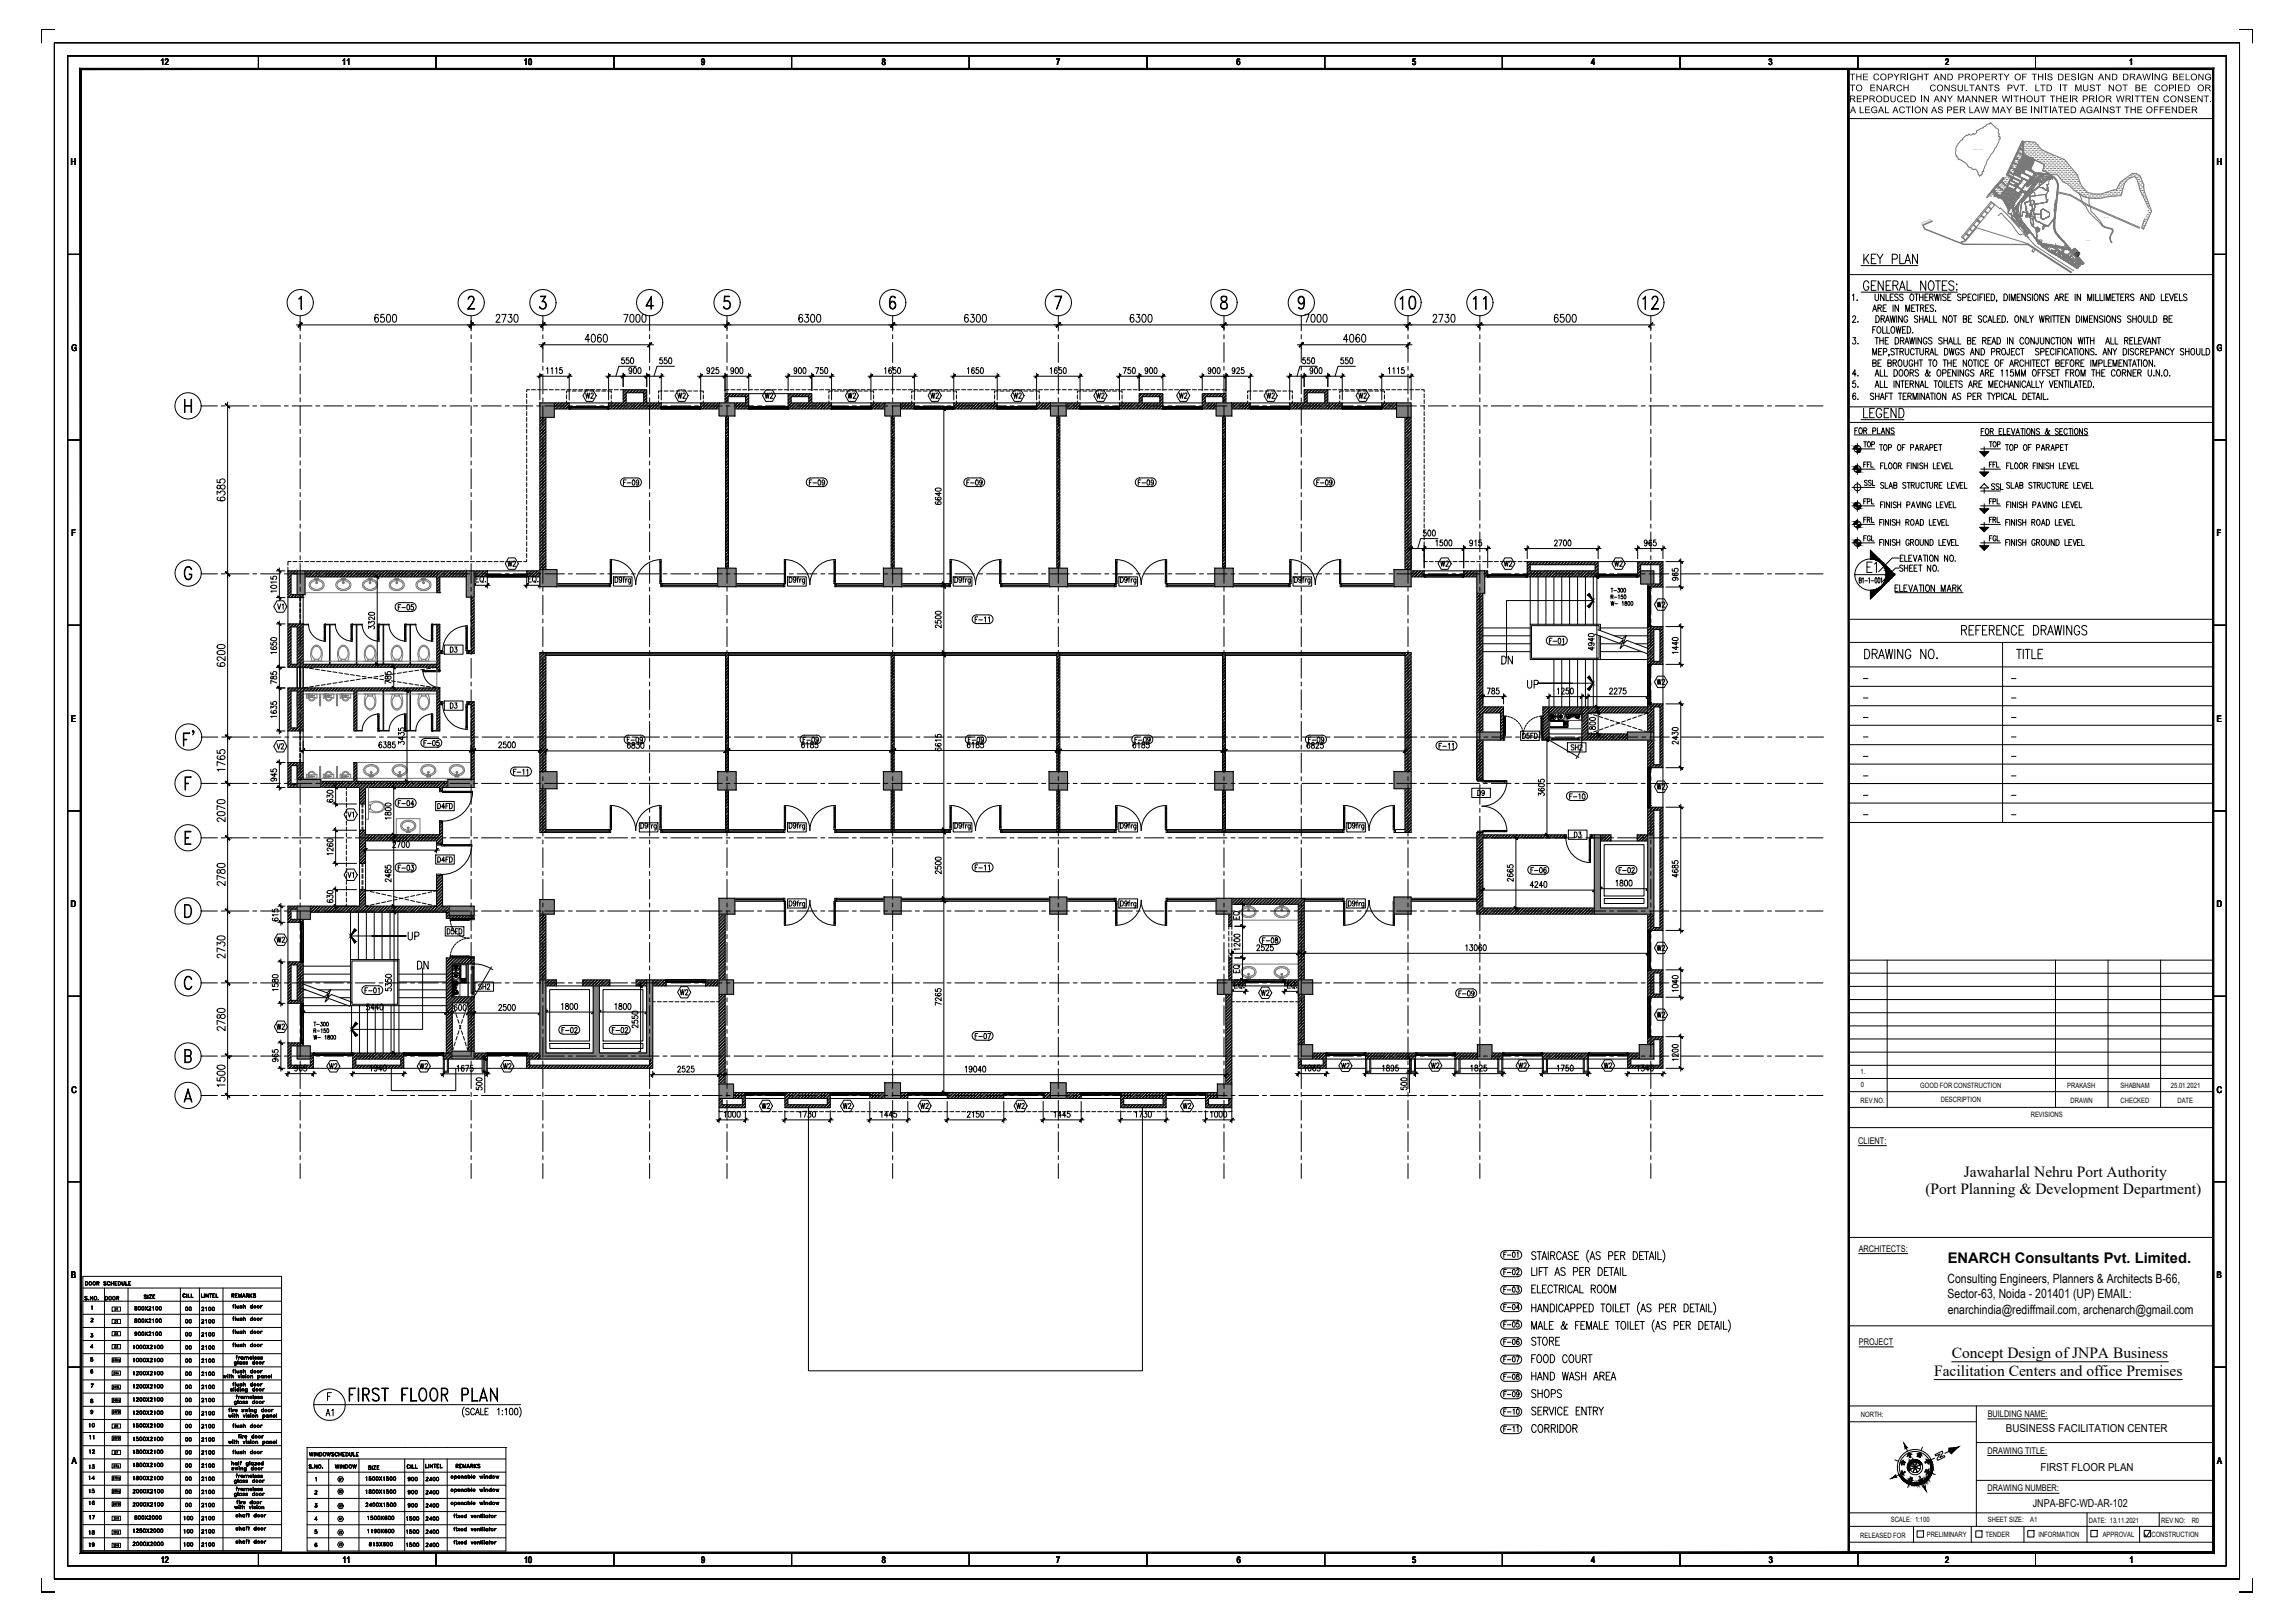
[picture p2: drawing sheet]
<svg xmlns="http://www.w3.org/2000/svg" width="841mm" height="594mm" viewBox="0 0 841 594" stroke-linecap="round" stroke-linejoin="round" font-family="sans-serif">
<defs><g id="words">
<g font-size="8.4">
<text x="511.9" y="114.3">10</text>
<text x="538.7" y="114.3">11</text>
<text x="600.8" y="114.3">12</text>
<text x="126.6" y="514.3">FIRST FLOOR PLAN</text>
</g>
<text font-size="7.5" x="72" y="274.5" transform="rotate(-90 72 274.5)">F'</text>
<g font-size="7.1">
<text x="688.6" y="211" transform="rotate(-90 688.6 211)">E1</text>
<text x="717.5" y="233.9">REFERENCE DRAWINGS</text>
</g>
<g font-size="6.6">
<text x="681.9" y="242.4">DRAWING NO.</text>
<text x="151.7" y="356.3">DN</text>
</g>
<g font-size="6.2">
<text x="549.3" y="244.5">DN</text>
<text x="558.4" y="253.3">UP</text>
<text x="148.5" y="345.4">UP</text>
<text x="560.2" y="493.9">STORE</text>
<text x="560.2" y="500.2">FOOD COURT</text>
<text x="560.2" y="506.6">HAND WASH AREA</text>
<text x="560.2" y="512.9">SHOPS</text>
</g>
<g font-size="5.7">
<text x="719.7" y="430.9">Jawaharlal Nehru Port Authority</text>
<text x="705.6" y="437.4">(Port Planning &amp; Development Department)</text>
<text x="715.2" y="497.5">Concept Design of JNPA Business</text>
<text x="708.8" y="504.1">Facilitation Centers and office Premises</text>
</g>
<text font-size="5.4" x="713.8" y="462.4">ENARCH Consultants Pvt. Limited.</text>
<g font-size="5.3">
<text x="213.4" y="147.1">W2</text>
<text x="246.9" y="147.1">W2</text>
<text x="279" y="147.1">W2</text>
<text x="309.4" y="147.1">W2</text>
<text x="339.7" y="147.1">W2</text>
<text x="370.1" y="147.1">W2</text>
<text x="400.4" y="147.1">W2</text>
<text x="431.1" y="147.1">W2</text>
<text x="462.8" y="147.1">W2</text>
<text x="496.7" y="147.1">W2</text>
<text x="681.9" y="165.1">TOP</text>
<text x="727.8" y="165.1">TOP</text>
<text x="727.8" y="185.9">FPL</text>
<text x="728.5" y="180.6">SSL</text>
<text x="727.8" y="192.6">FRL</text>
<text x="104.8" y="224.4" transform="rotate(-90 104.8 224.4)">V1</text>
<text x="144.6" y="224.7">F-05</text>
<text x="606.1" y="223.7">W2</text>
<text x="163.7" y="240.2">D3</text>
<text x="163.7" y="260.7">D3</text>
<text x="154.2" y="274.5">F-05</text>
<text x="130.5" y="300.6" transform="rotate(-90 130.5 300.6)">V1</text>
<text x="575.7" y="308">D3</text>
<text x="130.5" y="322.8" transform="rotate(-90 130.5 322.8)">V1</text>
<text x="559.9" y="321">F-06</text>
<text x="592" y="321">F-02</text>
<text x="100.2" y="346.4">W2</text>
<text x="461.4" y="346.8">F-08</text>
<text x="174.3" y="363.7">SH2</text>
<text x="533.4" y="366.2">F-09</text>
<text x="606.1" y="373.9">W2</text>
<text x="204.6" y="379.6">F-02</text>
<text x="223.3" y="379.6">F-02</text>
<text x="490.4" y="392.6">W2</text>
<text x="550" y="506.6">F-08</text>
<text x="118.2" y="519.6">A1</text>
<text x="550" y="519.3">F-10</text>
</g>
<g font-size="4.9">
<text x="227.2" y="178.9">F-09</text>
<text x="295.3" y="178.9">F-09</text>
<text x="353.1" y="178.9">F-09</text>
<text x="415.9" y="178.9">F-09</text>
<text x="481.2" y="178.9">F-09</text>
<text x="681.9" y="178.9">SSL</text>
<text x="681.9" y="199.3">FGL</text>
<text x="727.8" y="199.3">FGL</text>
<text x="184.9" y="208.5">W2</text>
<text x="526.7" y="208.5">W2</text>
<text x="550" y="208.5">W2</text>
<text x="590.5" y="208.5">W2</text>
<text x="356" y="229">F-11</text>
<text x="606.1" y="251.9">W2</text>
<text x="100.2" y="275.5">V2</text>
<text x="228.6" y="273">F-09</text>
<text x="293.2" y="273">F-09</text>
<text x="353.5" y="273">F-09</text>
<text x="414.5" y="273">F-09</text>
<text x="478.4" y="273">F-09</text>
<text x="556.7" y="271.6">D5FD</text>
<text x="574.7" y="275.9">SH2</text>
<text x="187" y="284.7">F-11</text>
<text x="540.5" y="292.5">D9</text>
<text x="574" y="293.9">F-10</text>
<text x="606.1" y="290.3">W2</text>
<text x="144.6" y="296.3">F-04</text>
<text x="159.1" y="297.4">D4FD</text>
<text x="144.6" y="320">F-03</text>
<text x="162.6" y="343.3">D5FD</text>
<text x="606.1" y="349.2">W2</text>
<text x="132.6" y="364.8">F-01</text>
<text x="248" y="365.5">W2</text>
<text x="461.1" y="365.8">W2</text>
<text x="100.2" y="378.2">W2</text>
<text x="356" y="381.7">F-07</text>
<text x="119.6" y="392.6">W2</text>
<text x="152.8" y="392.6">W2</text>
<text x="183.1" y="392.6">W2</text>
<text x="523.2" y="392.3">W2</text>
<text x="555.3" y="392.3">W2</text>
<text x="586.7" y="392.3">W2</text>
<text x="278" y="407.1">W2</text>
<text x="307.6" y="407.1">W2</text>
<text x="336.2" y="407.1">W2</text>
<text x="371.5" y="407.1">W2</text>
<text x="432.2" y="407.1">W2</text>
<text x="550" y="468.1">F-02</text>
<text x="550" y="474.5">F-03</text>
<text x="550" y="480.8">F-04</text>
<text x="550" y="487.2">F-05</text>
<text x="550" y="493.5">F-06</text>
<text x="550" y="499.9">F-07</text>
</g>
<g font-size="4.7">
<text x="713.7" y="469.9">Consulting Engineers, Planners &amp; Architects B-66,</text>
<text x="713.7" y="475.5">Sector-63, Noida - 201401 (UP) EMAIL:</text>
<text x="713.8" y="481.1">enarchindia@rediffmail.com, archenarch@gmail.com</text>
</g>
<g font-size="4.4">
<text x="37.4" y="477.3">DOOR</text>
<text x="66.7" y="485.8">00</text>
<text x="66.7" y="481.2">00</text>
<text x="72.7" y="485.8">2100</text>
<text x="66.7" y="490.7">00</text>
<text x="72.7" y="490.7">2100</text>
<text x="66.7" y="500.2">00</text>
<text x="72.7" y="500.2">2100</text>
<text x="66.7" y="509.8">00</text>
<text x="72.7" y="505.2">2100</text>
<text x="72.7" y="509.8">2100</text>
<text x="66.7" y="514.7">00</text>
<text x="72.7" y="514.7">2100</text>
<text x="66.7" y="519.6">00</text>
<text x="72.7" y="519.6">2100</text>
<text x="31.4" y="523.9">10</text>
<text x="66.7" y="524.2">00</text>
<text x="72.7" y="524.2">2100</text>
<text x="66.7" y="533.8">00</text>
<text x="66.7" y="529.2">00</text>
<text x="72.7" y="533.8">2100</text>
<text x="72.7" y="529.2">2100</text>
<text x="31.4" y="539">13</text>
<text x="66.7" y="538.7">00</text>
<text x="72.7" y="538.7">2100</text>
<text x="121.7" y="539">WINDOW</text>
<text x="31.4" y="543.3">14</text>
<text x="66.7" y="543.6">00</text>
<text x="72.7" y="543.6">2100</text>
<text x="148.2" y="543.6">900</text>
<text x="154.9" y="543.6">2400</text>
<text x="66.7" y="548.2">00</text>
<text x="148.2" y="548.6">900</text>
<text x="154.9" y="548.6">2400</text>
<text x="31.4" y="552.4">16</text>
<text x="31.4" y="557.7">17</text>
<text x="66.7" y="553.2">00</text>
<text x="72.7" y="553.2">2100</text>
<text x="148.2" y="553.2">900</text>
<text x="66.3" y="562.7">100</text>
<text x="72.7" y="558.1">2100</text>
<text x="72.7" y="562.7">2100</text>
<text x="147.8" y="558.1">1500</text>
<text x="147.8" y="563">1500</text>
<text x="154.9" y="558.1">2400</text>
<text x="154.9" y="563">2400</text>
<text x="31.4" y="567.6">19</text>
<text x="66.3" y="567.6">100</text>
<text x="72.7" y="567.6">2100</text>
<text x="147.8" y="567.6">1500</text>
<text x="154.9" y="567.6">2400</text>
</g>
<g font-size="4">
<text x="65.6" y="476.2">CILL</text>
<text x="83.6" y="476.2">REMARKS</text>
<text x="40.9" y="481.2">D1</text>
<text x="44.1" y="485.8" transform="rotate(-90 44.1 485.8)">D1</text>
<text x="72.7" y="481.2">2100</text>
<text x="44.1" y="494.9" transform="rotate(-90 44.1 494.9)">D3</text>
<text x="66.7" y="495.3">00</text>
<text x="72.7" y="495.3">2100</text>
<text x="47.6" y="499.9">1000X2100</text>
<text x="66.7" y="504.8">00</text>
<text x="47.6" y="514.3">1200X2100</text>
<text x="47.6" y="523.9">1500X2100</text>
<text x="735" y="524.6">BUSINESS FACILITATION CENTER</text>
<text x="31.4" y="533.4">12</text>
<text x="31.7" y="528.1">11</text>
<text x="40.9" y="533.8">D7</text>
<text x="165.8" y="538.7">REMARKS</text>
<text x="699.2" y="538" transform="rotate(-90 699.2 538)">SW</text>
<text x="701.3" y="535.2">NW</text>
<text x="747.7" y="538.7">FIRST FLOOR PLAN</text>
<text x="133" y="543.3">1500X1500</text>
<text x="698.5" y="543.3">SE</text>
<text x="707.3" y="540.8" transform="rotate(-90 707.3 540.8)">NE</text>
<text x="31.4" y="547.9">15</text>
<text x="72.7" y="548.2">2100</text>
<text x="66.3" y="557.7">100</text>
<text x="113.9" y="553.2">3</text>
<text x="133.3" y="557.7">1500X600</text>
<text x="154.9" y="553.2">2400</text>
<text x="745" y="552.1">JNPA-BFC-WD-AR-102</text>
<text x="31.4" y="563">18</text>
<text x="123.1" y="563">V2</text>
<text x="123.1" y="558.1">V1</text>
</g>
<g font-size="3.5">
<text x="40.9" y="490">D2</text>
<text x="40.6" y="504.5">D4v</text>
<text x="40.9" y="523.9">D5</text>
<text x="698.1" y="535.2">W</text>
<text x="704.1" y="537.3">N</text>
<text x="123.1" y="543.3">W1</text>
<text x="702" y="542.6">E</text>
<text x="123.1" y="547.9">W2</text>
<text x="40.6" y="557.7">SH1</text>
<text x="123.1" y="553.2">W3</text>
<text x="40.6" y="562.7">SH2</text>
<text x="40.6" y="567.6">SH4</text>
<text x="123.1" y="567.3">V3</text>
</g>
<g font-size="3.4">
<text x="58.9" y="23.8">12</text>
<text x="125.4" y="23.8">11</text>
<text x="192" y="23.8">10</text>
<text x="257" y="23.8">9</text>
<text x="323.1" y="23.8">8</text>
<text x="387.1" y="23.8">7</text>
<text x="453.2" y="23.8">6</text>
<text x="517.5" y="23.8">5</text>
<text x="583.1" y="23.8">4</text>
<text x="648.1" y="23.8">3</text>
<text x="712.8" y="23.8">2</text>
<text x="780.3" y="23.8">1</text>
<text x="677.9" y="29.4">THE COPYRIGHT AND PROPERTY OF THIS DESIGN AND DRAWING BELONG</text>
<text x="677.9" y="33.4">TO</text>
<text x="685.1" y="33.4">ENARCH</text>
<text x="707.1" y="33.4">CONSULTANTS</text>
<text x="735.4" y="33.4">PVT.</text>
<text x="745.6" y="33.4">LTD</text>
<text x="754.7" y="33.4">IT</text>
<text x="760.2" y="33.4">MUST</text>
<text x="772.5" y="33.4">NOT</text>
<text x="782.3" y="33.4">BE</text>
<text x="789.4" y="33.4">COPIED</text>
<text x="805.2" y="33.4">OR</text>
<text x="677.7" y="37.4">REPRODUCED IN ANY MANNER WITHOUT THEIR PRIOR WRITTEN CONSENT.</text>
<text x="677.9" y="41.4">A LEGAL ACTION AS PER LAW MAY BE INITIATED AGAINST THE OFFENDER</text>
<text x="25.9" y="60.5">H</text>
<text x="812.3" y="60.5">H</text>
<text x="26.2" y="128.5">G</text>
<text x="812.4" y="128.5">G</text>
<text x="26.2" y="196.4">F</text>
<text x="812.3" y="196.4">F</text>
<text x="26.1" y="264.3">E</text>
<text x="812.3" y="264.3">E</text>
<text x="26" y="332.3">D</text>
<text x="812.3" y="332.3">D</text>
<text x="26.2" y="400.2">C</text>
<text x="812.4" y="400.2">C</text>
<text x="681" y="418.9">CLIENT:</text>
<text x="681.2" y="458.4">ARCHITECTS:</text>
<text x="26.1" y="468.1">B</text>
<text x="812.3" y="468.1">B</text>
<text x="681.2" y="492.6">PROJECT</text>
<text x="728.4" y="519">BUILDING NAME:</text>
<text x="728.4" y="532.4">DRAWING TITLE:</text>
<text x="26.3" y="536.1">A</text>
<text x="812.6" y="536.1">A</text>
<text x="728.4" y="546.2">DRAWING NUMBER:</text>
<text x="58.9" y="572.4">12</text>
<text x="125.5" y="572.4">11</text>
<text x="192.1" y="572.4">10</text>
<text x="257" y="572.4">9</text>
<text x="323.1" y="572.4">8</text>
<text x="387.1" y="572.4">7</text>
<text x="453.2" y="572.4">6</text>
<text x="517.5" y="572.4">5</text>
<text x="583.1" y="572.4">4</text>
<text x="648.2" y="572.4">3</text>
<text x="712.8" y="572.4">2</text>
<text x="780.3" y="572.4">1</text>
</g>
<text font-size="3.1" x="469.2" y="360.9">F2</text>
<g font-size="2.7">
<text x="681.8" y="393.2">1.</text>
<text x="681.9" y="398.1">0</text>
<text x="703.7" y="398.6">GOOD FOR CONSTRUCTION</text>
<text x="757.6" y="398.4">PRAKASH</text>
<text x="777.1" y="398.4">SHABNAM</text>
<text x="795.5" y="398.4">25.01.2021</text>
<text x="681.8" y="403.9">REV.NO.</text>
<text x="711.2" y="403.7">DESCRIPTION</text>
<text x="758.8" y="403.9">DRAWN</text>
<text x="777.1" y="403.9">CHECKED</text>
<text x="798" y="403.9">DATE</text>
<text x="744.2" y="408.9">REVISIONS</text>
<text x="682" y="518.9">NORTH:</text>
<text x="692.9" y="557.3">SCALE: 1:100</text>
<text x="728.5" y="557.5">SHEET SIZE:</text>
<text x="744" y="557.5">A1</text>
<text x="765.5" y="557.9">DATE: 13.11.2021</text>
<text x="792" y="557.9">REV NO:</text>
<text x="803.2" y="557.9">R0</text>
<text x="681.7" y="563.2">RELEASED FOR</text>
<text x="706.1" y="562.9">PRELIMINARY</text>
<text x="727.6" y="562.9">TENDER</text>
<text x="747" y="562.9">INFORMATION</text>
<text x="770.6" y="562.9">APPROVAL</text>
<text x="788.4" y="562.9">CONSTRUCTION</text>
</g>
<g font-size="2.6">
<text x="207.4" y="150.3">F2</text>
<text x="221.5" y="150.3">F2</text>
<text x="241.3" y="150.3">F2</text>
<text x="257.2" y="150.3" transform="rotate(-90 257.2 150.3)">F3</text>
<text x="273.4" y="150.3">F2</text>
<text x="287.5" y="150.3">F2</text>
<text x="303.7" y="150.3">F2</text>
<text x="317.9" y="150.3">F2</text>
<text x="334.1" y="150.3">F2</text>
<text x="350.3" y="150.3" transform="rotate(-90 350.3 150.3)">F2</text>
<text x="364.4" y="150.3">F2</text>
<text x="378.5" y="150.3">F2</text>
<text x="396.9" y="150.3" transform="rotate(-90 396.9 150.3)">F2</text>
<text x="410.6" y="150.3" transform="rotate(-90 410.6 150.3)">F3</text>
<text x="425.1" y="150.3">F2</text>
<text x="441.3" y="150.3" transform="rotate(-90 441.3 150.3)">F2</text>
<text x="457.2" y="150.3">F2</text>
<text x="473.1" y="150.3" transform="rotate(-90 473.1 150.3)">F3</text>
<text x="490.7" y="150.3">F2</text>
<text x="504.8" y="150.3">F2</text>
<text x="177.8" y="211.7">F3</text>
<text x="191.6" y="212">F2</text>
<text x="521.1" y="211.7">F3</text>
<text x="534.8" y="211.7">F3</text>
<text x="544.3" y="211.7">F3</text>
<text x="558.1" y="211.7">F3</text>
<text x="584.9" y="211.7">F3</text>
<text x="598.7" y="212">F2</text>
<text x="602.9" y="216.6">F4</text>
<text x="602.9" y="230.4">F4</text>
<text x="605.4" y="244.8" transform="rotate(-90 605.4 244.8)">F2</text>
<text x="681.6" y="249.8">-</text>
<text x="735.9" y="249.8">-</text>
<text x="681.6" y="256.8">-</text>
<text x="735.9" y="256.8">-</text>
<text x="605.4" y="258.9" transform="rotate(-90 605.4 258.9)">F2</text>
<text x="681.6" y="263.9">-</text>
<text x="735.9" y="263.9">-</text>
<text x="681.6" y="271.3">-</text>
<text x="735.9" y="271.3">-</text>
<text x="681.6" y="278.3">-</text>
<text x="735.9" y="278.3">-</text>
<text x="605.4" y="282.6" transform="rotate(-90 605.4 282.6)">F2</text>
<text x="681.6" y="285.4">-</text>
<text x="735.9" y="285.4">-</text>
<text x="681.6" y="292.5">-</text>
<text x="735.9" y="292.5">-</text>
<text x="605.4" y="296.7" transform="rotate(-90 605.4 296.7)">F2</text>
<text x="681.6" y="299.5">-</text>
<text x="735.9" y="299.5">-</text>
<text x="111.1" y="339.4" transform="rotate(-90 111.1 339.4)">F3</text>
<text x="605.4" y="342.2" transform="rotate(-90 605.4 342.2)">F2</text>
<text x="111.1" y="353.1" transform="rotate(-90 111.1 353.1)">F3</text>
<text x="605.4" y="356.3" transform="rotate(-90 605.4 356.3)">F2</text>
<text x="243.4" y="360.9">F3</text>
<text x="256.8" y="360.9">F3</text>
<text x="455.4" y="360.9">F3</text>
<text x="469.2" y="360.9">F3</text>
<text x="109.4" y="369">F2</text>
<text x="605.4" y="366.5" transform="rotate(-90 605.4 366.5)">F2</text>
<text x="111.1" y="382.8" transform="rotate(-90 111.1 382.8)">F3</text>
<text x="605.4" y="380.6" transform="rotate(-90 605.4 380.6)">F2</text>
<text x="113.9" y="387.7">F3</text>
<text x="127.7" y="387.7">F3</text>
<text x="147.1" y="387.7">F3</text>
<text x="160.9" y="387.7">F3</text>
<text x="177.4" y="387.3">F2</text>
<text x="177.8" y="387.7">F3</text>
<text x="191.6" y="387.3">F2</text>
<text x="485.1" y="387.3">F2</text>
<text x="498.8" y="387.7">F3</text>
<text x="517.9" y="387.7">F3</text>
<text x="531.6" y="387.3">F2</text>
<text x="549.6" y="387.3">F2</text>
<text x="563.7" y="387.3">F2</text>
<text x="581" y="387.3">F2</text>
<text x="595.1" y="387.3">F2</text>
<text x="272.3" y="402.2">F3</text>
<text x="286.1" y="402.2">F3</text>
<text x="303.4" y="402.2">F3</text>
<text x="317.1" y="402.2">F3</text>
<text x="333.7" y="402.2" transform="rotate(-90 333.7 402.2)">F2</text>
<text x="345.4" y="402.2">F3</text>
<text x="347.8" y="402.2" transform="rotate(-90 347.8 402.2)">F2</text>
<text x="366.9" y="402.2">F3</text>
<text x="380.6" y="402.2">F3</text>
<text x="395.5" y="402.2">F3</text>
<text x="411.3" y="402.2" transform="rotate(-90 411.3 402.2)">F2</text>
<text x="426.5" y="402.2">F3</text>
<text x="442.4" y="402.2" transform="rotate(-90 442.4 402.2)">F3</text>
</g>
<g font-size="2.6" fill="#767676">
<text x="455.4" y="360.5">F4</text>
<text x="469.2" y="360.5">F4</text>
</g>
<g font-size=".4" fill="#787878">
<text x="740.3" y="67.3">SECTOR 11</text>
<text x="704" y="81.9" transform="rotate(-23 704 81.9)">PROPOSED MARINE</text>
<text x="704" y="82.4" transform="rotate(-22 704 82.4)">CHEMICAL TERMINAL</text>
<text x="745.9" y="79.8">SECTOR 12</text>
<text x="771" y="79.9">SECTOR 09</text>
<text x="756.7" y="92.9">SECTOR 13</text>
</g>
</g></defs>
<!-- layer: A-HATCH -->
<g fill="none" stroke="#000" stroke-width=".37">
<path d="M198.1 152.9l-.3 .3M198.5 152.9l-.7 .6M199.3 152.9l-1.5 1.4M199.7 152.9l-1.9 1.8M200 153.3l-2.2 2.2M200 155.6l-2.2 2.2M200 157.9l-2.2 2.2M200 159.1l-2.2 2.2M200 153.7l-2.2 2.2M200 156l-2.2 2.2M200 157.2l-2.2 2.2M200 159.5l-2.2 2.2"/>
<path d="M200 154.4l-2.2 2.3M200 156.8l-2.2 2.2M200 154.8l-2.2 2.3M200 158.3l-2.2 2.3M203.4 147.6l-.3 .3M203.8 147.6l-.7 .7M204.6 147.6l-1.5 1.4M205 147.6l-1.9 1.8M205.8 147.6l-2.2 2.2M206.2 147.6l-2.3 2.2M206.9 147.6l-2.2 2.2M207.3 147.6l-2.2 2.2"/>
<path d="M208.1 147.6l-2.2 2.2M208.5 147.6l-2.2 2.2M224.8 147.6l-1.8 1.8M225.7 147.6l-2.3 2.2M226 147.6l-2.2 2.2M226.8 147.6l-2.2 2.2M227.2 147.6l-2.2 2.2M228 147.6l-2.3 2.2M228.5 142.7l-.1 .2M229.3 142.7l-.9 1M229.5 146.5l-3.3 3.3M229.5 147.2l-2.6 2.6"/>
<path d="M229.5 144.9l-1.1 1.1M229.5 146.1l-1.1 1.1M229.5 144.1l-1.1 1.1M229.5 145.3l-1.1 1.1M229.5 147.6l-2.2 2.2M229.7 142.7l-1.3 1.4M230.3 147.6l-2.2 2.2M230.4 142.7l-2 2.2M230.7 147.6l-2.2 2.2M230.9 142.7l-1.2 1.1M231.5 147.6l-2.3 2.2M231.6 142.7l-1.1 1.1"/>
<path d="M231.9 147.6l-2.3 2.2M232 142.7l-1.1 1.1M232.6 147.6l-2.2 2.2M232.8 142.7l-1.1 1.1M233 147.6l-2.2 2.2M233.2 142.7l-1.1 1.1M233.8 147.6l-2.2 2.2M233.9 142.7l-1.1 1.1M234.2 147.6l-2.2 2.2M234.3 142.7l-1.1 1.1M235 147.6l-2.2 2.2M235.1 142.7l-1.1 1.1"/>
<path d="M235.4 147.6l-2.3 2.2M235.5 142.7l-1.1 1.1M236.3 142.7l-1.1 1.1M236.7 142.7l-1.1 1.1M237 146.7l-3.1 3.1M237 147.1l-2.7 2.7M237 143.2l-1.1 1.1M237 144.4l-1.1 1.1M237 145.5l-1.1 1.1M237 143.6l-1.1 1.1M237 144.7l-1.1 1.1M237 145.9l-1.1 1.1"/>
<path d="M237.3 147.6l-2.2 2.2M237.7 147.6l-2.2 2.2M238.5 147.6l-2.2 2.2M238.9 147.6l-2.2 2.2M239.7 147.6l-2.3 2.2M240 147.6l-2.2 2.2M240.8 147.6l-2.2 2.2M241.2 147.6l-2.2 2.2M242 147.6l-2.2 2.2M242.3 147.6l-2.1 2.2M258.3 147.6l-1.5 1.5M258.8 147.6l-2 1.9"/>
<path d="M259.5 147.6l-2.2 2.2M259.9 147.6l-2.2 2.2M260.7 147.6l-2.2 2.2M261.1 147.6l-2.3 2.2M261.8 147.6l-2.2 2.2M262.2 147.6l-2.2 2.2M263 147.6l-2.2 2.2M263.4 147.6l-2.2 2.2M263.5 149.4l-.3 .4M263.5 148.2l-1.5 1.6M263.5 148.6l-1.1 1.2M266.4 152.4l-.5 .5"/>
<path d="M266.4 144.2l-.7 .7M266.8 152.4l-.9 .9M266.8 146.5l-1.1 1.1M266.8 146.1l-1.1 1.1M266.8 144.2l-1.1 1.1M266.8 147.3l-.3 .3M267 153l-1.1 1.1M267 154.1l-1.1 1.1M267 156.5l-1.1 1.1M267 157.6l-1.1 1.1M267 158.8l-1.1 1.1M267 160l-1.1 1.1"/>
<path d="M267 154.5l-1.1 1.1M267 155.7l-1.1 1.1M267 156.8l-1.1 1.1M267 158l-1.1 1.1M267 155.3l-1.1 1.1M267 153.3l-1.1 1.2M267 159.2l-1.1 1.1M267.6 144.2l-1.9 1.8M267.9 144.2l-2.2 2.2M268.7 144.2l-1.1 1.1M269.1 144.2l-1.1 1.1M269.9 144.2l-1.1 1.1"/>
<path d="M270 147.6l-.7 .7M270.3 144.2l-1.1 1.1M270.4 147.6l-1.1 1.1M271.1 144.2l-1.1 1.1M271.2 147.6l-1.9 1.8M271.5 144.2l-1.1 1.1M271.6 147.6l-2.2 2.2M272.2 144.2l-1.1 1.1M272.4 147.6l-2.3 2.2M272.6 144.2l-1.1 1.1M272.8 147.6l-2.3 2.2M273.4 144.2l-1.1 1.1"/>
<path d="M273.8 144.2l-1.1 1.1M274.4 144.4l-1.2 1.1M274.4 145.6l-1.2 1.1M274.4 144.8l-1.2 1.1M274.4 146l-1.2 1.1M274.4 147.9l-1.9 1.9M274.4 146.7l-3.1 3.1M274.4 147.1l-2.7 2.7M289 144.2l-.2 .2M289.7 144.2l-.9 .9M289.9 146.3l-1.1 1.1M289.9 145.6l-1.1 1.1"/>
<path d="M289.9 146.7l-1.1 1.2M290.2 144.2l-1.4 1.3M290.9 144.2l-2.1 2.1M291.1 147.6l-2.2 2.2M291.3 144.2l-1.1 1.1M291.4 147.6l-2.2 2.2M292.1 144.2l-1.1 1.1M292.2 147.6l-2.2 2.2M292.5 144.2l-1.1 1.1M292.6 147.6l-2.2 2.2M293.3 144.2l-1.1 1.1M293.4 147.6l-2.2 2.2"/>
<path d="M293.6 144.2l-1.1 1.1M293.8 147.6l-2.2 2.2M294.4 144.2l-1.1 1.1M294.6 147.6l-2.3 2.2M294.8 144.2l-1.1 1.1M295 147.6l-2.3 2.2M295.6 144.2l-1.1 1.1M295.7 147.6l-2.2 2.2M296 144.2l-1.1 1.1M296.1 147.6l-2.2 2.2M296.8 144.2l-1.1 1.1M297.2 144.2l-1.1 1.1"/>
<path d="M297.5 144.7l-1.1 1.1M297.5 145.8l-1.1 1.1M297.5 145l-1.1 1.1M297.5 146.2l-1.1 1.1M297.5 147l-2.8 2.8M297.5 147.4l-2.4 2.4M298.1 147.6l-2.3 2.2M298.5 147.6l-2.3 2.2M299.2 147.6l-2.2 2.2M299.6 147.6l-2.2 2.2M300.4 147.6l-2.2 2.2M300.8 147.6l-2.2 2.2"/>
<path d="M301.6 147.6l-2.2 2.2M302 147.6l-2.3 2.2M302.7 147.6l-2.2 2.2M303.1 147.6l-2.2 2.2M303.9 147.6l-2.2 2.2M304.3 147.6l-2.2 2.2M321.5 147.6l-2.3 2.2M321.8 147.6l-2.2 2.2M322.6 147.6l-2.2 2.2M323 147.6l-2.2 2.2M323.8 147.6l-2.3 2.2M324.2 147.6l-2.2 2.2"/>
<path d="M324.2 149.4l-.3 .4M324.2 148.3l-1.5 1.5M324.2 148.7l-1.1 1.1M327.1 152.4l-.5 .6M327.5 152.4l-.9 .9M327.7 154.2l-1.1 1.1M327.7 156.5l-1.1 1.1M327.7 157.7l-1.1 1.1M327.7 154.6l-1.1 1.1M327.7 155.7l-1.1 1.1M327.7 158.1l-1.1 1.1M327.7 153l-1.1 1.1"/>
<path d="M327.7 155.3l-1.1 1.2M327.7 158.8l-1.1 1.1M327.7 153.4l-1.1 1.1M327.7 156.9l-1.1 1.1M327.7 159.2l-1.1 1.2M330.8 147.6l-.8 .7M331.2 147.6l-1.2 1.1M331.9 147.6l-1.9 1.9M332.3 147.6l-2.2 2.2M333.1 147.6l-2.2 2.2M333.5 147.6l-2.2 2.2M334.3 147.6l-2.2 2.2"/>
<path d="M334.7 147.6l-2.2 2.2M351.8 147.6l-2.2 2.2M352.2 147.6l-2.2 2.2M353 147.6l-2.3 2.2M353.4 147.6l-2.2 2.2M354.1 147.6l-2.2 2.2M354.5 147.6l-2.2 2.2M355.3 147.6l-2.2 2.2M355.7 147.6l-2.2 2.2M356.5 147.6l-2.2 2.2M356.9 147.6l-2.3 2.2M357.6 147.6l-2.2 2.2"/>
<path d="M358 147.6l-2.2 2.2M358.8 147.6l-2.2 2.2M359.2 147.6l-2.2 2.2M360 147.6l-2.2 2.2M360.4 147.6l-2.2 2.2M361.2 147.6l-2.2 2.2M361.5 147.6l-2.2 2.2M362.3 147.6l-2.2 2.2M362.7 147.6l-2.2 2.2M363.5 147.6l-2.2 2.2M363.9 147.6l-2.2 2.2M364.7 147.6l-2.3 2.2"/>
<path d="M365.1 147.6l-2.2 2.2M382.2 147.6l-2.2 2.2M382.6 147.6l-2.3 2.2M383.3 147.6l-2.2 2.2M383.7 147.6l-2.2 2.2M384.5 147.6l-2.2 2.2M384.9 147.6l-2.2 2.2M385 148.7l-1.1 1.1M385 149.5l-.3 .3M385 148.3l-1.5 1.5M387.9 152.4l-.6 .6M388.3 152.4l-1 1"/>
<path d="M388.4 154.2l-1.1 1.1M388.4 156.5l-1.1 1.1M388.4 157.7l-1.1 1.1M388.4 154.6l-1.1 1.1M388.4 155.8l-1.1 1.1M388.4 158.1l-1.1 1.1M388.4 153l-1.1 1.1M388.4 158.9l-1.1 1.1M388.4 156.9l-1.1 1.1M388.4 155.4l-1.1 1.1M388.4 153.4l-1.1 1.2M388.4 159.3l-1.1 1.1"/>
<path d="M390.7 147.6h.1M391.5 147.6l-.8 .8M391.9 147.6l-1.2 1.2M392.7 147.6l-2 1.9M393.1 147.6l-2.2 2.2M393.9 147.6l-2.3 2.2M394.3 147.6l-2.3 2.2M395 147.6l-2.2 2.2M395.4 147.6l-2.2 2.2M411.8 147.6l-1.6 1.5M412.6 147.6l-2.2 2.2M412.9 147.6l-2.2 2.2"/>
<path d="M413.7 147.6l-2.2 2.2M414.1 147.6l-2.2 2.2M414.9 147.6l-2.2 2.2M415.3 147.6l-2.2 2.2M416.1 147.6l-2.2 2.2M416.4 147.6l-2.2 2.2M417.3 147.6l-2.3 2.2M417.5 144.2h.1M418.3 144.2l-.8 .8M418.6 146.6l-3.2 3.2M418.6 146.2l-1.1 1.1M418.6 145.5l-1.1 1.1"/>
<path d="M418.6 147.4l-2.4 2.4M418.6 144.2l-1.1 1.2M418.8 147.6l-2.2 2.2M419.5 144.2l-2 2M419.6 147.6l-2.3 2.2M419.8 144.2l-1.1 1.1M420 147.6l-2.2 2.2M420.6 144.2l-1.1 1.1M420.7 147.6l-2.2 2.2M421 144.2l-1.1 1.1M421.1 147.6l-2.2 2.2M421.8 144.2l-1.1 1.1"/>
<path d="M421.9 147.6l-2.2 2.2M422.2 144.2l-1.1 1.1M422.3 147.6l-2.2 2.2M422.9 144.2l-1.1 1.1M423.1 147.6l-2.3 2.2M423.3 144.2l-1.1 1.1M423.5 147.6l-2.3 2.2M424.1 144.2l-1.1 1.1M424.2 147.6l-2.2 2.2M424.5 144.2l-1.1 1.1M424.6 147.6l-2.2 2.2M425.3 144.2l-1.1 1.1"/>
<path d="M425.7 144.2l-1.1 1.1M426.1 146.9l-2.9 2.9M426.1 145.7l-1.1 1.1M426.1 144.5l-1.1 1.1M426.1 144.9l-1.1 1.1M426.1 146l-1.1 1.2M426.1 147.2l-2.5 2.6M440.9 144.2l-.3 .2M441.6 144.2l-1 1M441.7 146.5l-1.1 1.1M441.7 145.7l-1.1 1.1M441.7 146.9l-1.1 1.1"/>
<path d="M442 144.2l-1.4 1.4M442.8 144.2l-2.2 2.2M442.9 147.6l-2.2 2.2M443.2 144.2l-1.1 1.1M443.3 147.6l-2.2 2.2M444 144.2l-1.1 1.1M444.1 147.6l-2.2 2.2M444.3 144.2l-1.1 1.1M444.5 147.6l-2.2 2.2M445.1 144.2l-1.1 1.1M445.3 147.6l-2.3 2.2M445.5 144.2l-1.1 1.1"/>
<path d="M445.7 147.6l-2.2 2.2M445.7 149.5l-.3 .3M445.7 148.3l-1.5 1.5M445.7 148.7l-1.1 1.1M446.3 144.2l-1.1 1.1M446.7 144.2l-1.1 1.1M447.5 144.2l-1.1 1.1M447.9 144.2l-1.1 1.1M448.6 152.4l-.6 .6M448.7 144.2l-1.2 1.1M449 152.4l-1 1M449 144.2l-1.1 1.1"/>
<path d="M449.1 154.3l-1.1 1.1M449.1 155.4l-1.1 1.1M449.1 156.6l-1.1 1.1M449.1 153.5l-1.1 1.1M449.1 154.6l-1.1 1.1M449.1 158.2l-1.1 1.1M449.1 159.3l-1.1 1.1M449.1 153.1l-1.1 1.1M449.1 158.9l-1.1 1.1M449.1 157l-1.1 1.1M449.1 157.7l-1.1 1.2M449.1 155.8l-1.1 1.1"/>
<path d="M449.3 147.1l-.5 .5M449.3 144.7l-1.1 1.1M449.3 145.9l-1.1 1.1M449.3 146.3l-1.1 1.1M449.3 145.1l-1.1 1.1M449.3 147.4l-.1 .2M451.5 147.6h-.1M452.3 147.6l-.9 .8M452.7 147.6l-1.3 1.2M453.4 147.6l-2 2M453.8 147.6l-2.2 2.2M454.6 147.6l-2.2 2.2"/>
<path d="M455 147.6l-2.2 2.2M455.8 147.6l-2.2 2.2M456.2 147.6l-2.2 2.2M457 147.6l-2.3 2.2M457.3 147.6l-2.2 2.2M458.1 147.6l-2.2 2.2M474.5 147.6l-1.9 1.8M474.9 147.6l-2.2 2.2M475.6 147.6l-2.2 2.2M476.1 147.6l-2.3 2.2M476.8 147.6l-2.2 2.2M477.2 147.6l-2.2 2.2"/>
<path d="M478.1 142.7l-.2 .2M478.5 142.7l-.6 .6M479 146.9l-2.9 2.9M479 145.3l-1.1 1.1M479 144.6l-1.1 1.1M479 145.7l-1.1 1.1M479 144.1l-1.1 1.2M479 146.5l-3.2 3.3M479.1 147.6l-2.2 2.2M479.3 142.7l-1.4 1.4M479.5 147.6l-2.2 2.2M479.7 142.7l-1.8 1.8"/>
<path d="M480.3 147.6l-2.2 2.2M480.5 142.7l-1.1 1.1M480.7 147.6l-2.2 2.2M480.8 142.7l-1.1 1.1M481.5 147.6l-2.2 2.2M481.6 142.7l-1.1 1.1M481.9 147.6l-2.2 2.2M482 142.7l-1.1 1.1M482.7 147.6l-2.2 2.2M482.8 142.7l-1.1 1.1M483 147.6l-2.2 2.2M483.2 142.7l-1.1 1.1"/>
<path d="M483.8 147.6l-2.2 2.2M484 142.7l-1.1 1.1M484.2 147.6l-2.2 2.2M484.3 142.7l-1.1 1.1M485 147.6l-2.2 2.2M485.2 142.7l-1.2 1.1M485.4 147.6l-2.2 2.2M485.5 142.7l-1.1 1.1M486.3 142.7l-1.1 1.1M486.6 144.8l-1.1 1.1M486.6 146l-1.1 1.1M486.6 144l-1.1 1.1"/>
<path d="M486.6 146.3l-1.1 1.1M486.6 143.6l-1.1 1.1M486.6 142.8l-1.1 1.1M486.6 145.2l-1.1 1.1M486.6 147.5l-2.3 2.3M486.6 147.1l-2.7 2.7M487.3 147.6l-2.2 2.2M487.7 147.6l-2.2 2.2M488.5 147.6l-2.2 2.2M488.9 147.6l-2.2 2.2M489.7 147.6l-2.3 2.2M490.1 147.6l-2.3 2.2"/>
<path d="M490.8 147.6l-2.2 2.2M491.2 147.6l-2.2 2.2M491.9 147.7l-2.1 2.1M508.4 147.6l-2 2M508.7 147.6l-2.2 2.2M509.5 147.6l-2.2 2.2M509.9 147.6l-2.2 2.2M510.7 147.6l-2.2 2.2M511.1 147.6l-2.2 2.2M511.8 149.2l-.6 .6M511.8 148l-1.8 1.8M511.8 148.8l-1 1"/>
<path d="M511.8 147.6l-2.1 2.2M515.1 152.9l-.2 .2M515.9 152.9l-1 1M516.3 152.9l-1.4 1.4M517.1 152.9l-2.2 2.2M517.1 153.2l-2.2 2.2M517.1 155.2l-2.2 2.2M517.1 158.7l-2.2 2.2M517.1 156.7l-2.2 2.3M517.1 159l-2.2 2.3M517.1 154l-2.2 2.2M517.1 156.3l-2.2 2.2"/>
<path d="M517.1 157.5l-2.2 2.2M517.1 159.9l-2.2 2.2M517.1 154.4l-2.2 2.2M517.1 155.6l-2.2 2.2M517.1 157.9l-2.2 2.2M200 161.5l-2.2 2.2M200 163.8l-2.2 2.2M200 165l-2.2 2.2M200 167.3l-2.2 2.2M200 169.6l-2.2 2.2M200 170.8l-2.2 2.2M200 173.1l-2.2 2.2"/>
<path d="M200 175.5l-2.2 2.2M200 176.7l-2.2 2.2M200 179l-2.2 2.2M200 161.8l-2.2 2.2M200 163l-2.2 2.2M200 165.4l-2.2 2.2M200 167.7l-2.2 2.2M200 168.9l-2.2 2.2M200 171.2l-2.2 2.2M200 173.5l-2.2 2.2M200 174.7l-2.2 2.2M200 177l-2.2 2.2"/>
<path d="M200 179.4l-2.2 2.2M200 177.8l-2.2 2.2M200 160.3l-2.2 2.2M200 162.6l-2.2 2.2M200 166.1l-2.2 2.3M200 168.4l-2.2 2.3M200 172l-2.2 2.2M200 174.3l-2.2 2.2M200 160.7l-2.2 2.2M200 164.2l-2.2 2.2M200 166.5l-2.2 2.2M200 170l-2.2 2.3"/>
<path d="M200 172.3l-2.2 2.3M200 175.9l-2.2 2.2M200 178.2l-2.2 2.2M267 160.4l-1.1 1.1M267 170.5l-1.1 1.1M267 161.1l-1.1 1.2M267 162.3l-1.1 1.1M267 163.5l-1.1 1.1M267 164.6l-1.1 1.1M267 165.8l-1.1 1.1M267 167l-1.1 1.1M267 168.1l-1.1 1.1"/>
<path d="M267 169.3l-1.1 1.1M267 171.7l-1.1 1.1M267 172.8l-1.1 1.1M267 174l-1.1 1.1M267 175.2l-1.1 1.1M267 176.3l-1.1 1.1M267 177.5l-1.1 1.1M267 178.6l-1.1 1.2M267 179.8l-1.1 1.1M267 161.5l-1.1 1.1M267 162.7l-1.1 1.1M267 163.9l-1.1 1.1"/>
<path d="M267 165l-1.1 1.2M267 166.2l-1.1 1.1M267 167.4l-1.1 1.1M267 168.5l-1.1 1.1M267 169.7l-1.1 1.1M267 170.9l-1.1 1.1M267 172l-1.1 1.1M267 173.2l-1.1 1.1M267 174.4l-1.1 1.1M267 175.6l-1.1 1.1M267 176.7l-1.1 1.1M267 177.9l-1.1 1.1"/>
<path d="M267 179.1l-1.1 1.1M327.7 160l-1.1 1.1M327.7 162.3l-1.1 1.1M327.7 165.9l-1.1 1.1M327.7 168.2l-1.1 1.1M327.7 160.4l-1.1 1.1M327.7 161.6l-1.1 1.1M327.7 163.9l-1.1 1.1M327.7 166.2l-1.1 1.1M327.7 174.4l-1.1 1.1M327.7 179.1l-1.1 1.1M327.7 171.7l-1.1 1.1"/>
<path d="M327.7 174l-1.1 1.1M327.7 175.2l-1.1 1.1M327.7 176.4l-1.1 1.1M327.7 177.5l-1.1 1.1M327.7 179.9l-1.1 1.1M327.7 172.1l-1.1 1.1M327.7 173.3l-1.1 1.1M327.7 175.6l-1.1 1.1M327.7 177.9l-1.1 1.1M327.7 161.2l-1.1 1.1M327.7 163.5l-1.1 1.1M327.7 164.7l-1.1 1.1"/>
<path d="M327.7 167l-1.1 1.1M327.7 169.4l-1.1 1.1M327.7 170.5l-1.1 1.1M327.7 172.8l-1.1 1.2M327.7 178.7l-1.1 1.1M327.7 162.7l-1.1 1.1M327.7 165.1l-1.1 1.1M327.7 167.4l-1.1 1.1M327.7 168.6l-1.1 1.1M327.7 169.8l-1.1 1.1M327.7 170.9l-1.1 1.1M327.7 176.7l-1.1 1.2"/>
<path d="M388.4 160.1l-1.1 1.1M388.4 162.4l-1.1 1.1M388.4 163.6l-1.1 1.1M388.4 165.9l-1.1 1.1M388.4 168.2l-1.1 1.1M388.4 160.4l-1.1 1.1M388.4 161.6l-1.1 1.1M388.4 162.8l-1.1 1.1M388.4 164l-1.1 1.1M388.4 166.3l-1.1 1.1M388.4 164.7l-1.1 1.1M388.4 167l-1.1 1.1"/>
<path d="M388.4 172.9l-1.1 1.1M388.4 178.7l-1.1 1.1M388.4 170.9l-1.1 1.1M388.4 172.1l-1.1 1.1M388.4 176.8l-1.1 1.1M388.4 171.7l-1.1 1.1M388.4 174.1l-1.1 1.1M388.4 175.3l-1.1 1.1M388.4 177.6l-1.1 1.1M388.4 179.9l-1.1 1.1M388.4 173.3l-1.1 1.1M388.4 175.6l-1.1 1.1"/>
<path d="M388.4 178l-1.1 1.1M388.4 161.2l-1.1 1.1M388.4 169.4l-1.1 1.1M388.4 170.6l-1.1 1.1M388.4 176.4l-1.1 1.1M388.4 165.1l-1.1 1.1M388.4 167.5l-1.1 1.1M388.4 168.6l-1.1 1.1M388.4 169.8l-1.1 1.1M388.4 174.5l-1.1 1.1M388.4 179.1l-1.1 1.2M449.1 168.3l-1.1 1.1"/>
<path d="M449.1 170.6l-1.1 1.1M449.1 171.8l-1.1 1.1M449.1 172.9l-1.1 1.1M449.1 174.1l-1.1 1.1M449.1 176.4l-1.1 1.1M449.1 168.7l-1.1 1.1M449.1 169.8l-1.1 1.1M449.1 171l-1.1 1.1M449.1 172.2l-1.1 1.1M449.1 174.5l-1.1 1.1M449.1 160.1l-1.1 1.1M449.1 160.5l-1.1 1.1"/>
<path d="M449.1 162.4l-1.1 1.1M449.1 164.8l-1.1 1.1M449.1 162.8l-1.1 1.1M449.1 166.3l-1.1 1.1M449.1 161.2l-1.1 1.1M449.1 163.6l-1.1 1.1M449.1 165.9l-1.1 1.1M449.1 167.1l-1.1 1.1M449.1 169.4l-1.1 1.2M449.1 175.3l-1.1 1.1M449.1 177.6l-1.1 1.1M449.1 178.8l-1.1 1.1"/>
<path d="M449.1 180l-1.1 1.1M449.1 161.6l-1.1 1.2M449.1 164l-1.1 1.1M449.1 165.1l-1.1 1.1M449.1 167.5l-1.1 1.1M449.1 173.3l-1.1 1.2M449.1 175.7l-1.1 1.1M449.1 176.8l-1.1 1.1M449.1 178l-1.1 1.1M449.1 179.2l-1.1 1.1M517.1 161l-2.2 2.2M517.1 164.5l-2.2 2.3"/>
<path d="M517.1 166.8l-2.2 2.3M517.1 162.6l-2.2 2.2M517.1 164.9l-2.2 2.2M517.1 162.2l-2.2 2.2M517.1 163.4l-2.2 2.2M517.1 165.7l-2.2 2.2M517.1 168l-2.2 2.2M517.1 169.2l-2.2 2.2M517.1 170.3l-2.2 2.3M517.1 171.5l-2.2 2.2M517.1 172.7l-2.2 2.2M517.1 173.9l-2.2 2.2"/>
<path d="M517.1 175l-2.2 2.2M517.1 176.2l-2.2 2.2M517.1 177.4l-2.2 2.2M517.1 178.5l-2.2 2.3M517.1 179.7l-2.2 2.2M517.1 160.2l-2.2 2.2M517.1 161.4l-2.2 2.2M517.1 163.7l-2.2 2.2M517.1 166.1l-2.2 2.2M517.1 167.3l-2.2 2.2M517.1 168.4l-2.2 2.2M517.1 169.6l-2.2 2.2"/>
<path d="M517.1 170.7l-2.2 2.3M517.1 171.9l-2.2 2.2M517.1 173.1l-2.2 2.2M517.1 174.2l-2.2 2.2M517.1 175.4l-2.2 2.2M517.1 176.6l-2.2 2.2M517.1 177.8l-2.2 2.2M517.1 178.9l-2.2 2.2M200 182.5l-2.2 2.2M200 188.3l-2.2 2.2M200 180.6l-2.2 2.2M200 181.7l-2.2 2.2"/>
<path d="M200 186.4l-2.2 2.2M200 187.2l-2.2 2.2M200 182.9l-2.2 2.2M200 185.2l-2.2 2.2M200 194.2l-2.2 2.2M200 195.3l-2.2 2.2M200 196.5l-2.2 2.2M200 192.2l-2.2 2.2M200 193.4l-2.2 2.2M200 194.6l-2.2 2.2M200 199.2l-2.2 2.2M200 181.3l-2.2 2.2"/>
<path d="M200 183.6l-2.2 2.2M200 193l-2.2 2.2M200 191.1l-2.2 2.2M200 196.9l-2.2 2.2M200 189.5l-2.2 2.2M200 198.8l-2.2 2.2M200 187.5l-2.2 2.2M200 180.1l-2.2 2.3M200 184.8l-2.2 2.2M200 186l-2.2 2.2M200 190.7l-2.2 2.2M200 191.8l-2.2 2.3"/>
<path d="M200 197.7l-2.2 2.2M200 200l-2.2 2.2M200 184l-2.2 2.3M200 188.7l-2.2 2.2M200 189.9l-2.2 2.2M200 195.7l-2.2 2.3M200 198l-2.2 2.3M267 195l-1.1 1.1M267 198.5l-1.1 1.1M267 193.1l-1.1 1.1M267 196.6l-1.1 1.1M267 188l-1.1 1.1"/>
<path d="M267 193.8l-1.1 1.1M267 199.7l-1.1 1.1M267 191.9l-1.1 1.1M267 197.7l-1.1 1.1M267 181l-1.1 1.1M267 182.2l-1.1 1.1M267 183.3l-1.1 1.1M267 184.5l-1.1 1.1M267 185.7l-1.1 1.1M267 186.9l-1.1 1.1M267 189.2l-1.1 1.1M267 190.3l-1.1 1.2"/>
<path d="M267 191.5l-1.1 1.1M267 192.7l-1.1 1.1M267 196.2l-1.1 1.1M267 197.4l-1.1 1.1M267 180.2l-1.1 1.1M267 181.4l-1.1 1.1M267 182.5l-1.1 1.2M267 183.7l-1.1 1.1M267 184.9l-1.1 1.1M267 186.1l-1.1 1.1M267 187.2l-1.1 1.1M267 188.4l-1.1 1.1"/>
<path d="M267 189.6l-1.1 1.1M267 190.8l-1.1 1.1M267 194.2l-1.1 1.2M267 195.4l-1.1 1.1M267 198.9l-1.1 1.1M327.7 196.6l-1.1 1.1M327.7 181.1l-1.1 1.1M327.7 183.4l-1.1 1.1M327.7 185.7l-1.1 1.1M327.7 186.9l-1.1 1.1M327.7 189.2l-1.1 1.1M327.7 191.6l-1.1 1.1"/>
<path d="M327.7 192.7l-1.1 1.1M327.7 193.9l-1.1 1.1M327.7 195.1l-1.1 1.1M327.7 197.4l-1.1 1.1M327.7 198.6l-1.1 1.1M327.7 199.7l-1.1 1.1M327.7 181.4l-1.1 1.1M327.7 185l-1.1 1.1M327.7 187.3l-1.1 1.1M327.7 189.6l-1.1 1.1M327.7 190.8l-1.1 1.1M327.7 191.9l-1.1 1.1"/>
<path d="M327.7 193.1l-1.1 1.1M327.7 195.5l-1.1 1.1M327.7 197.8l-1.1 1.1M327.7 199l-1.1 1.1M327.7 182.2l-1.1 1.1M327.7 180.3l-1.1 1.1M327.7 183.8l-1.1 1.1M327.7 184.5l-1.1 1.2M327.7 188l-1.1 1.1M327.7 190.4l-1.1 1.1M327.7 196.2l-1.1 1.1M327.7 182.6l-1.1 1.1"/>
<path d="M327.7 186.1l-1.1 1.1M327.7 188.4l-1.1 1.2M327.7 194.3l-1.1 1.1M388.4 183.4l-1.1 1.1M388.4 189.3l-1.1 1.1M388.4 191.6l-1.1 1.1M388.4 193.9l-1.1 1.1M388.4 195.1l-1.1 1.1M388.4 197.4l-1.1 1.1M388.4 199.8l-1.1 1.1M388.4 187.3l-1.1 1.1M388.4 189.7l-1.1 1.1"/>
<path d="M388.4 192l-1.1 1.1M388.4 193.2l-1.1 1.1M388.4 195.5l-1.1 1.1M388.4 197.8l-1.1 1.1M388.4 199l-1.1 1.1M388.4 182.2l-1.1 1.1M388.4 180.3l-1.1 1.1M388.4 181.5l-1.1 1.1M388.4 183.8l-1.1 1.1M388.4 181.1l-1.1 1.1M388.4 184.6l-1.1 1.1M388.4 185.8l-1.1 1.1"/>
<path d="M388.4 186.9l-1.1 1.1M388.4 188.1l-1.1 1.1M388.4 190.4l-1.1 1.1M388.4 192.7l-1.1 1.2M388.4 196.3l-1.1 1.1M388.4 198.6l-1.1 1.1M388.4 182.6l-1.1 1.1M388.4 185l-1.1 1.1M388.4 186.1l-1.1 1.1M388.4 188.5l-1.1 1.1M388.4 190.8l-1.1 1.1M388.4 194.3l-1.1 1.1"/>
<path d="M388.4 196.6l-1.1 1.2M449.1 180.3l-1.1 1.1M449.1 182.7l-1.1 1.1M449.1 189.3l-1.1 1.1M449.1 191.6l-1.1 1.1M449.1 195.2l-1.1 1.1M449.1 197.5l-1.1 1.1M449.1 199.8l-1.1 1.1M449.1 187.4l-1.1 1.1M449.1 193.2l-1.1 1.1M449.1 195.5l-1.1 1.1M449.1 197.9l-1.1 1.1"/>
<path d="M449.1 199.1l-1.1 1.1M449.1 181.1l-1.1 1.1M449.1 182.3l-1.1 1.1M449.1 183.5l-1.1 1.1M449.1 184.6l-1.1 1.1M449.1 185.8l-1.1 1.1M449.1 186.9l-1.1 1.2M449.1 188.1l-1.1 1.1M449.1 190.5l-1.1 1.1M449.1 192.8l-1.1 1.1M449.1 194l-1.1 1.1M449.1 196.3l-1.1 1.1"/>
<path d="M449.1 198.6l-1.1 1.2M449.1 181.5l-1.1 1.1M449.1 183.9l-1.1 1.1M449.1 185l-1.1 1.1M449.1 186.2l-1.1 1.1M449.1 188.5l-1.1 1.1M449.1 189.7l-1.1 1.1M449.1 190.8l-1.1 1.2M449.1 192l-1.1 1.1M449.1 194.4l-1.1 1.1M449.1 196.7l-1.1 1.1M517.1 190.2l-2.2 2.2"/>
<path d="M517.1 196l-2.2 2.3M517.1 198.4l-2.2 2.2M517.1 188.3l-2.2 2.2M517.1 194.1l-2.2 2.2M517.1 196.4l-2.2 2.3M517.1 199.9l-2.2 2.3M517.1 180.9l-2.2 2.2M517.1 182l-2.2 2.2M517.1 183.2l-2.2 2.2M517.1 184.4l-2.2 2.2M517.1 185.5l-2.2 2.2M517.1 186.7l-2.2 2.2"/>
<path d="M517.1 187.9l-2.2 2.2M517.1 189.1l-2.2 2.2M517.1 191.4l-2.2 2.2M517.1 192.6l-2.2 2.2M517.1 193.7l-2.2 2.2M517.1 194.9l-2.2 2.2M517.1 197.2l-2.2 2.2M517.1 199.6l-2.2 2.2M517.1 180.1l-2.2 2.2M517.1 181.3l-2.2 2.2M517.1 182.4l-2.2 2.3M517.1 183.6l-2.2 2.2"/>
<path d="M517.1 184.8l-2.2 2.2M517.1 185.9l-2.2 2.2M517.1 187.1l-2.2 2.2M517.1 189.4l-2.2 2.2M517.1 190.6l-2.2 2.2M517.1 191.8l-2.2 2.2M517.1 193l-2.2 2.2M517.1 195.3l-2.2 2.2M517.1 197.6l-2.2 2.2M517.1 198.8l-2.2 2.2M105.7 209.1l-.2 .2M106.1 209.1l-.6 .5"/>
<path d="M106.7 210.5l-1.2 1.1M106.7 211.7l-1.2 1.1M106.7 212.8l-1.2 1.1M106.7 214l-1.2 1.1M106.7 215.1l-1.2 1.2M106.7 216.3l-1.2 1.1M106.7 217.5l-1.2 1.1M106.7 210.9l-1.2 1.1M106.7 212l-1.2 1.1M106.7 213.2l-1.2 1.1M106.7 214.4l-1.2 1.1M106.7 215.6l-1.2 1.1"/>
<path d="M106.7 216.7l-1.2 1.1M106.7 217.8l-1.1 1.1M106.9 209.1l-1.4 1.3M107.2 209.1l-1.7 1.7M107.5 217.8l-1.1 1.1M107.9 217.8l-1.1 1.1M108 209.1l-1.1 1.1M108.4 209.1l-1.1 1.1M108.7 217.8l-1.1 1.1M108.9 209.8l-.4 .4M108.9 209.4l-.8 .8M109.1 217.8l-1.1 1.1"/>
<path d="M109.9 217.8l-1.1 1.1M110.3 217.8l-1.2 1.1M111.1 217.8l-1.2 1.1M111.1 218.1l-.8 .8M111.1 218.9h.1M111.9 209.1l-.1 .1M112.7 209.1l-.9 .9M113.1 209.1l-1.3 1.3M113.9 209.1l-2.1 2.1M114.3 209.1l-2.3 2.2M115 209.1l-2.2 2.2M115.4 209.1l-2.2 2.2"/>
<path d="M116.2 209.1l-2.2 2.2M116.6 209.1l-2.2 2.2M117.4 209.1l-2.2 2.2M117.8 209.1l-2.3 2.2M118.5 209.1l-2.2 2.2M118.9 209.1l-2.2 2.2M119.7 209.1l-2.2 2.2M120.1 209.1l-2.2 2.2M120.9 209.1l-2.2 2.2M121.3 209.1l-2.2 2.2M122.1 209.1l-2.3 2.2M122.4 209.1l-2.2 2.2"/>
<path d="M123.2 209.1l-2.2 2.2M123.6 209.1l-2.2 2.2M124.4 209.1l-2.2 2.2M124.8 209.1l-2.2 2.2M125.5 209.1l-2.2 2.2M126 209.1l-2.3 2.2M126.7 209.1l-2.2 2.2M127.1 209.1l-2.2 2.2M127.9 209.1l-2.2 2.2M128.3 209.1l-2.2 2.2M129 209.1l-2.2 2.2M129.4 209.1l-2.2 2.2"/>
<path d="M130.2 209.1l-2.2 2.2M130.6 209.1l-2.2 2.2M131.4 209.1l-2.2 2.2M131.8 209.1l-2.2 2.2M132.6 209.1l-2.2 2.2M132.9 209.1l-2.2 2.2M133.7 209.1l-2.2 2.2M134.1 209.1l-2.2 2.2M134.9 209.1l-2.2 2.2M135.3 209.1l-2.2 2.2M136.1 209.1l-2.2 2.2M136.5 209.1l-2.2 2.2"/>
<path d="M137.2 209.1l-2.2 2.2M137.6 209.1l-2.2 2.2M138.4 209.1l-2.2 2.2M138.8 209.1l-2.2 2.2M139.6 209.1l-2.3 2.2M140 209.1l-2.2 2.2M140.7 209.1l-2.2 2.2M141.1 209.1l-2.2 2.2M141.9 209.1l-2.2 2.2M142.3 209.1l-2.2 2.2M143.1 209.1l-2.2 2.2M143.5 209.1l-2.3 2.2"/>
<path d="M144.2 209.1l-2.2 2.2M144.6 209.1l-2.2 2.2M145.4 209.1l-2.2 2.2M145.8 209.1l-2.2 2.2M146.6 209.1l-2.2 2.2M147 209.1l-2.2 2.2M147.8 209.1l-2.3 2.2M148.1 209.1l-2.2 2.2M148.9 209.1l-2.2 2.2M149.3 209.1l-2.2 2.2M150.1 209.1l-2.2 2.2M150.5 209.1l-2.2 2.2"/>
<path d="M151.3 209.1l-2.3 2.2M151.7 209.1l-2.3 2.2M152.4 209.1l-2.2 2.2M152.8 209.1l-2.2 2.2M153.6 209.1l-2.2 2.2M154 209.1l-2.2 2.2M154.7 209.1l-2.2 2.2M155.2 209.1l-2.3 2.2M155.9 209.1l-2.2 2.2M156.3 209.1l-2.2 2.2M157.1 209.1l-2.2 2.2M157.5 209.1l-2.2 2.2"/>
<path d="M158.3 209.1l-2.2 2.2M158.6 209.1l-2.2 2.2M159.4 209.1l-2.2 2.2M159.8 209.1l-2.2 2.2M160.6 209.1l-2.2 2.2M161 209.1l-2.2 2.2M161.2 212l-1.1 1.1M161.2 213.2l-1.1 1.1M161.2 214.3l-1.1 1.2M161.2 215.5l-1.1 1.1M161.2 212.4l-1.1 1.1M161.2 213.6l-1.1 1.1"/>
<path d="M161.2 214.8l-1.1 1.1M161.2 215.9l-1.1 1.1M161.2 216.7l-.4 .4M161.2 217.1h.1M161.8 209.1l-2.2 2.2M162.2 209.1l-2.3 2.2M163 209.1l-2.9 2.9M163.3 209.1l-3.2 3.2M164.1 209.1l-2.2 2.2M164.5 209.1l-2.2 2.2M165.3 209.1l-2.3 2.2M165.7 209.1l-2.2 2.2"/>
<path d="M166.4 209.1l-2.2 2.2M166.8 209.1l-2.2 2.2M167.6 209.1l-2.2 2.2M168 209.1l-2.2 2.2M168.8 209.1l-2.2 2.2M169.2 209.1l-2.3 2.2M169.9 209.1l-2.2 2.2M170.3 209.1l-2.2 2.2M170.9 209.7l-1.6 1.6M170.9 210.5l-.8 .8M170.9 209.3l-2 2M170.9 210.9l-.5 .4"/>
<path d="M173.2 218.7l-.6 .5M173.5 218.7l-.9 .9M173.8 219.3l-1.2 1.1M173.8 219.7l-1.2 1.1M173.8 209.1v.1M174.6 209.1l-.8 .9M175 209.1l-1.2 1.3M175.8 209.1l-2 2M176.2 209.1l-2.2 2.2M177 209.1l-2.3 2.2M177.3 209.1l-2.2 2.2M178.1 209.1l-2.2 2.2"/>
<path d="M178.5 209.1l-2.2 2.2M194.9 209.1l-1.9 1.8M195.6 209.1l-2.2 2.2M196.1 209.1l-2.3 2.2M196.8 209.1l-2.2 2.2M197.2 209.1l-2.2 2.2M197.8 210.4l-.9 .9M197.8 209.2l-2 2.1M197.8 210.8l-.5 .5M197.8 209.6l-1.7 1.7M200 208.2l-.4 .4M200 207l-1.5 1.6"/>
<path d="M200 208.6h.1M200 201.2l-2.2 2.2M200 202.4l-2.2 2.2M200 200.4l-2.2 2.2M200 205.1l-2.2 2.2M200 206.2l-2.2 2.2M200 204.7l-2.2 2.2M200 202.7l-2.2 2.2M200 203.5l-2.2 2.2M200 205.8l-2.2 2.3M200 201.5l-2.2 2.3M200 203.9l-2.2 2.2"/>
<path d="M200 207.4l-1.1 1.2M267 203.2l-1.1 1.1M267 205.5l-1.1 1.1M267 201.3l-1.1 1.1M267 203.6l-1.1 1.1M267 204.4l-1.1 1.1M267 206.7l-1.1 1.1M267 202.4l-1.1 1.1M267 204.8l-1.1 1.1M267 200.9l-1.1 1.1M267 202l-1.1 1.2M267 200.1l-1.1 1.1"/>
<path d="M267 205.9l-1.1 1.2M267 207.9l-.3 .2M267 207.1l-1.1 1M327.7 207.1l-1 1M327.7 206.8l-1.1 1.1M327.7 204.8l-1.1 1.1M327.7 205.6l-1.1 1.1M327.7 200.9l-1.1 1.1M327.7 203.2l-1.1 1.1M327.7 201.3l-1.1 1.1M327.7 202.5l-1.1 1.1M327.7 203.6l-1.1 1.1"/>
<path d="M327.7 202.1l-1.1 1.1M327.7 204.4l-1.1 1.1M327.7 200.1l-1.1 1.1M327.7 206l-1.1 1.1M327.7 207.9l-.2 .2M388.4 201l-1.1 1.1M388.4 203.3l-1.1 1.1M388.4 205.6l-1.1 1.1M388.4 206.8l-1.1 1.1M388.4 201.3l-1.1 1.1M388.4 203.7l-1.1 1.1M388.4 204.9l-1.1 1.1"/>
<path d="M388.4 202.1l-1.1 1.1M388.4 200.2l-1.1 1.1M388.4 206l-1.1 1.1M388.4 204.4l-1.1 1.2M388.4 202.5l-1.1 1.1M388.4 207.9l-.2 .2M388.4 207.2l-1 .9M449.1 207.2l-.9 .9M449.1 201l-1.1 1.1M449.1 202.1l-1.1 1.1M449.1 203.3l-1.1 1.1M449.1 205.7l-1.1 1.1"/>
<path d="M449.1 206.8l-1.1 1.1M449.1 200.2l-1.1 1.1M449.1 201.4l-1.1 1.1M449.1 203.7l-1.1 1.1M449.1 204.9l-1.1 1.1M449.1 206l-1.1 1.1M449.1 204.5l-1.1 1.1M449.1 202.5l-1.1 1.2M449.1 208l-.1 .1M517.1 207l-1.6 1.6M517.1 207.7l-.9 .9M517.1 206.6l-2 2"/>
<path d="M517.1 201.9l-2.2 2.2M517.1 204.2l-2.2 2.3M517.1 202.3l-2.2 2.2M517.1 205.8l-2.2 2.2M517.1 200.7l-2.2 2.2M517.1 203.1l-2.2 2.2M517.1 205.4l-2.2 2.2M517.1 201.1l-2.2 2.2M517.1 203.5l-2.2 2.2M517.1 204.6l-2.2 2.2M517.1 208.1l-.5 .5M517.3 209.1l-.2 .2"/>
<path d="M518.1 209.1l-1 1M518.5 209.1l-1.4 1.4M519.3 209.1l-2.2 2.1M519.7 209.1l-2.3 2.2M520.4 209.1l-2.2 2.2M520.8 209.1l-2.2 2.2M521.6 209.1l-2.2 2.2M521.9 209.2l-2.1 2.1M537.9 209.1l-1.5 1.6M538.3 209.1l-1.9 2M539.1 209.1l-2.2 2.2M539.5 209.1l-2.2 2.2"/>
<path d="M540.3 209.1l-2.2 2.2M540.7 209.1l-2.2 2.2M541.2 210.9l-.4 .4M541.2 209.8l-1.6 1.5M541.2 210.5l-.8 .8M541.2 209.3l-1.9 2M541.5 217.3l-.3 .2M541.8 217.3l-.6 .6M542.6 217.3l-1.4 1.4M543 217.3l-1.8 1.8M543.4 217.6l-2.2 2.3M543.4 218.8l-2.2 2.2"/>
<path d="M543.4 218.1l-2.2 2.2M543.4 219.2l-2.2 2.2M560 205.7l-.3 .4M560.4 205.7l-.7 .8M560.8 207.3l-1.1 1.1M560.8 208.5l-1.1 1.1M560.8 207.7l-1.1 1.1M561.2 205.7l-1.5 1.6M561.3 209.1l-1.6 1.7M561.6 205.7l-1.9 1.9M561.7 209.1l-2 2.1M562.4 205.7l-1.2 1.1"/>
<path d="M562.5 209.1l-2.2 2.2M562.8 205.7l-1.1 1.1M562.9 209.1l-2.2 2.2M563.5 205.7l-1.1 1.1M563.6 209.1l-2.2 2.2M563.9 205.7l-1.1 1.1M564.1 209.1l-2.3 2.2M564.7 205.7l-1.1 1.1M564.8 209.1l-2.2 2.2M565.1 205.7l-1.1 1.1M565.2 209.1l-2.2 2.2M565.8 205.7l-1.1 1.1"/>
<path d="M566 209.1l-2.2 2.2M566.3 205.7l-1.2 1.1M566.4 209.1l-2.3 2.2M567 205.7l-1.1 1.1M567.2 209.1l-2.2 2.2M567.4 205.7l-1.1 1.1M567.5 209.1l-2.2 2.2M568.2 205.7l-1.1 1.1M568.3 209.1l-2.2 2.2M568.6 205.7l-1.1 1.1M568.7 209.1l-2.2 2.2M569.4 205.7l-1.1 1.1"/>
<path d="M569.5 209.1l-2.2 2.2M569.7 205.7l-1.1 1.1M569.9 209.1l-2.2 2.2M570.5 205.7l-1.1 1.1M570.7 209.1l-2.2 2.2M570.9 205.7l-1.1 1.1M571 209.1l-2.2 2.2M571.7 205.7l-1.1 1.1M571.9 209.1l-2.3 2.2M572.1 205.7l-1.1 1.1M572.2 209.1l-2.2 2.2M572.9 205.7l-1.1 1.1"/>
<path d="M573 209.1l-2.2 2.2M573.2 205.7l-1.1 1.1M573.4 209.1l-2.2 2.2M574.1 205.7l-1.2 1.1M574.2 209.1l-2.3 2.2M574.4 205.7l-1.1 1.1M574.6 209.1l-2.2 2.2M575.2 205.7l-1.1 1.1M575.3 209.1l-2.2 2.2M575.6 205.7l-1.1 1.1M575.7 209.1l-2.2 2.2M576.4 205.7l-1.1 1.1"/>
<path d="M576.5 209.1l-2.2 2.2M576.8 205.7l-1.1 1.1M576.9 209.1l-2.2 2.2M577.5 205.7l-1.1 1.1M577.7 209.1l-2.2 2.2M577.9 205.7l-1.1 1.1M578.1 209.1l-2.3 2.2M578.7 205.7l-1.1 1.1M578.8 209.1l-2.2 2.2M579.1 205.7l-1.1 1.1M579.2 209.1l-2.2 2.2M579.9 205.7l-1.1 1.1"/>
<path d="M580 209.1l-2.2 2.2M580.3 205.7l-1.1 1.1M580.4 209.1l-2.2 2.2M581 205.7l-1.1 1.1M581.2 209.1l-2.2 2.2M581.4 205.7l-1.1 1.1M581.5 209.1l-2.2 2.2M582.2 205.7l-1.1 1.1M582.4 209.1l-2.2 2.2M582.6 205.7l-1.1 1.1M582.7 209.1l-2.2 2.2M583.4 205.7l-1.1 1.1"/>
<path d="M583.5 209.1l-2.2 2.2M583.8 205.7l-1.2 1.1M583.9 209.1l-2.2 2.2M584.6 205.7l-1.1 1.1M584.9 205.7l-1.1 1.1M585.7 208.5l-2.8 2.8M585.7 209.3l-2.1 2M585.7 208.1l-3.2 3.2M585.7 205.8l-1.1 1.1M585.7 206.9l-1.1 1.1M585.7 206.2l-1.1 1.1M585.7 207.3l-1.1 1.1"/>
<path d="M600.1 205.7h.1M600.9 205.7l-.8 .8M601.2 207.7l-1.1 1.1M601.2 207l-1.1 1.1M601.2 208.1l-1.1 1.1M601.2 208.9l-1.1 1.1M601.3 205.7l-1.2 1.2M602.1 205.7l-2 2M602.5 205.7l-1.1 1.1M603.2 205.7l-1.1 1.1M603.6 205.7l-1.1 1.1M604.4 205.7l-1.1 1.1"/>
<path d="M604.8 205.7l-1.1 1.1M605.6 205.7l-1.1 1.1M606 205.7l-1.1 1.1M606 213.9l-1.2 1.1M606.7 205.7l-1.1 1.1M606.7 213.9l-1.1 1.1M607.1 213.9l-1.1 1.1M607.1 205.7l-1.1 1.1M607.9 205.7l-1.1 1.1M607.9 213.9l-1.1 1.1M608.3 205.7l-1.1 1.1M608.3 213.9l-1.1 1.1"/>
<path d="M609.1 205.7l-1.1 1.1M609.4 214l-1.1 1M609.4 207.7l-1.1 1.1M609.4 212.4l-1.1 1.1M609.4 205.8l-1.1 1.1M609.4 210.4l-1.1 1.1M609.4 208.9l-1.1 1.1M609.4 206.9l-1.1 1.1M609.4 212.8l-1.1 1.1M609.4 206.5l-1.1 1.1M609.4 210.1l-1.1 1.1M609.4 208.1l-1.1 1.1"/>
<path d="M609.4 211.2l-1.1 1.1M609.4 209.3l-1.1 1.1M609.4 211.6l-1.1 1.1M609.4 214.7l-.3 .3M609.4 213.6l-1.4 1.4M106.1 228.5l-.6 .6M106.5 228.5l-1 1M106.7 232.7l-1.2 1.1M106.7 238.5l-1.2 1.1M106.7 230.7l-1.2 1.2M106.7 236.6l-1.2 1.1M106.7 230.3l-1.2 1.1"/>
<path d="M106.7 231.5l-1.2 1.1M106.7 233.8l-1.2 1.1M106.7 235l-1.2 1.1M106.7 236.2l-1.2 1.1M106.7 237.4l-1.2 1.1M106.7 239.7l-1.2 1.1M106.7 231.9l-1.2 1.1M106.7 233.1l-1.2 1.1M106.7 234.2l-1.2 1.1M106.7 235.4l-1.2 1.1M106.7 237.7l-1.2 1.1M106.7 238.9l-1.2 1.1"/>
<path d="M107.3 228.5l-1.8 1.8M107.7 228.5l-2.2 2.2M108.5 228.5l-1.1 1.1M108.9 228.5l-1.1 1.1M109.7 228.5l-1.2 1.1M110 228.5l-1.1 1.1M110.8 228.5l-1.9 1.9M111.1 229.4l-2.2 2.2M111.1 230.5l-2.2 2.2M111.1 232.9l-2.2 2.2M111.1 234.1l-2.2 2.2M111.1 235.2l-2.2 2.2"/>
<path d="M111.1 236.4l-2.2 2.2M111.1 238.7l-2.2 2.2M111.1 228.6l-2.2 2.2M111.1 230.9l-2.2 2.2M111.1 232.1l-2.2 2.2M111.1 233.3l-2.2 2.2M111.1 234.4l-2.2 2.2M111.1 236.8l-2.2 2.2M111.1 238l-2.2 2.2M111.1 239.1l-2.2 2.2M111.1 231.7l-2.2 2.2M111.1 237.5l-2.2 2.3"/>
<path d="M111.1 239.9l-2.2 2.2M111.1 229.7l-2.2 2.3M111.1 235.6l-2.2 2.2M160.1 228.6v.1M160.9 228.6l-.8 .9M161.2 228.8l-1.1 1.1M161.2 230.7l-1.1 1.1M161.2 233l-1.1 1.1M161.2 234.2l-1.1 1.1M161.2 235.4l-1.1 1.1M161.2 236.6l-1.1 1.1M161.2 231.1l-1.1 1.1"/>
<path d="M161.2 232.3l-1.1 1.1M161.2 233.4l-1.1 1.1M161.2 234.6l-1.1 1.1M161.2 236.9l-1.1 1.1M161.2 238.1l-1.1 1.1M161.2 229.5l-1.1 1.1M161.2 231.9l-1.1 1.1M161.2 237.7l-1.1 1.1M161.2 229.9l-1.1 1.2M161.2 235.8l-1.1 1.1M161.8 238.3l-1.7 1.7M161.9 238.5l-1.8 1.9"/>
<path d="M172.3 238.3l-.8 .8M173.8 239.2l-.3 .2M173.8 238.4l-1.1 1M173.8 237.2l-2.2 2.2M173.8 220.5l-1.2 1.1M173.8 221.7l-1.2 1.1M173.8 222.8l-1.2 1.1M173.8 224l-1.2 1.1M173.8 225.1l-1.2 1.2M173.8 226.3l-1.2 1.1M173.8 227.5l-1.2 1.1M173.8 228.6l-1.2 1.1"/>
<path d="M173.8 229.8l-1.2 1.1M173.8 231l-1.2 1.1M173.8 232.2l-1.2 1.1M173.8 233.3l-1.2 1.1M173.8 234.5l-1.2 1.1M173.8 235.7l-1.2 1.1M173.8 236.8l-1.2 1.2M173.8 220.9l-1.2 1.1M173.8 222l-1.2 1.1M173.8 223.2l-1.2 1.1M173.8 224.4l-1.2 1.1M173.8 225.6l-1.2 1.1"/>
<path d="M173.8 226.7l-1.2 1.1M173.8 227.9l-1.2 1.1M173.8 229l-1.2 1.2M173.8 230.2l-1.2 1.1M173.8 231.4l-1.2 1.1M173.8 232.5l-1.2 1.1M173.8 233.7l-1.2 1.1M173.8 234.9l-1.2 1.1M173.8 236.1l-1.2 1.1M173.8 238l-1.4 1.4M198.5 239l-.7 .6M198.9 239l-1.1 1"/>
<path d="M199.7 239l-1.9 1.8M200 239.7l-2.2 2.2M200 239l-2.2 2.2M266.2 239l-.3 .4M266.6 239l-.7 .7M267 239.4l-1.1 1.1M267 239.8l-1.1 1.1M327 239l-.4 .4M327.4 239l-.8 .8M327.7 239.4l-1.1 1.2M327.7 239.9l-1.1 1.1M387.7 239l-.4 .4"/>
<path d="M388.1 239l-.8 .8M388.4 239.9l-1.1 1.1M388.4 239.5l-1.1 1.1M448.5 239l-.5 .5M448.9 239l-.9 .9M449.1 239.9l-1.1 1.1M449.1 239.5l-1.1 1.1M515.1 239l-.2 .2M515.5 239l-.6 .6M516.3 239l-1.4 1.3M516.7 239l-1.8 1.7M517.1 239.3l-2.2 2.2"/>
<path d="M517.1 239.7l-2.2 2.2M543.4 224.7l-2.2 2.2M543.4 225.8l-2.2 2.2M543.4 230.5l-2.2 2.2M543.4 232.8l-2.2 2.2M543.4 236.3l-2.2 2.2M543.4 238.7l-2.2 2.2M543.4 222.7l-2.2 2.2M543.4 228.6l-2.2 2.2M543.4 230.9l-2.2 2.2M543.4 234.4l-2.2 2.2M543.4 236.7l-2.2 2.2"/>
<path d="M543.4 222.3l-2.2 2.2M543.4 228.2l-2.2 2.2M543.4 234l-2.2 2.2M543.4 220.4l-2.2 2.2M543.4 226.2l-2.2 2.2M543.4 232.1l-2.2 2.2M543.4 237.9l-2.2 2.2M543.4 220l-2.2 2.2M543.4 221.1l-2.2 2.3M543.4 223.5l-2.2 2.2M543.4 227l-2.2 2.2M543.4 229.3l-2.2 2.3"/>
<path d="M543.4 231.7l-2.2 2.2M543.4 235.2l-2.2 2.2M543.4 237.5l-2.2 2.2M543.4 239.9l-2.2 2.2M543.4 221.5l-2.2 2.3M543.4 223.9l-2.2 2.2M543.4 225l-2.2 2.2M543.4 227.4l-2.2 2.2M543.4 229.7l-2.2 2.2M543.4 233.2l-2.2 2.3M543.4 235.5l-2.2 2.3M543.4 239.1l-2.2 2.2"/>
<path d="M606.1 234.4l-2.3 2.3M606.1 236l-2.3 2.2M606.1 239.5l-2.3 2.2M606.1 232.5l-2.3 2.2M606.1 238.3l-2.3 2.3M606.1 231l-2.3 2.2M606.1 232.1l-2.3 2.2M606.1 233.3l-2.3 2.2M606.1 235.6l-2.3 2.2M606.1 236.8l-2.3 2.2M606.1 238l-2.3 2.2M606.1 239.1l-2.3 2.2"/>
<path d="M606.1 231.4l-2.3 2.2M606.1 233.7l-2.3 2.2M606.1 234.9l-2.3 2.2M606.1 237.2l-2.3 2.2M606.4 229.5l-2.6 2.5M606.7 229.5l-2.9 2.9M607.5 229.5l-1.1 1.1M607.9 229.5l-1.1 1.1M608.7 229.5l-1.1 1.1M609.1 229.5l-1.1 1.1M609.4 229.9l-1.1 1.1M609.4 231.1l-1.1 1.1"/>
<path d="M609.4 233.4l-1.1 1.1M609.4 235.8l-1.1 1.1M609.4 236.9l-1.1 1.1M609.4 239.3l-1.1 1.1M609.4 231.5l-1.1 1.1M609.4 233.8l-1.1 1.1M609.4 235l-1.1 1.1M609.4 237.3l-1.1 1.1M609.4 239.6l-1.1 1.1M609.4 238.1l-1.1 1.1M609.4 232.2l-1.1 1.1M609.4 234.6l-1.1 1.1"/>
<path d="M609.4 230.3l-1.1 1.1M609.4 232.6l-1.1 1.2M609.4 236.1l-1.1 1.1M609.4 238.5l-1.1 1.1M106 252l-.5 .5M106.4 252l-.9 .9M106.7 242.4l-1.2 1.1M106.7 253.7l-1.2 1.1M106.7 254.9l-1.2 1.1M106.7 256l-1.2 1.2M106.7 257.2l-1.2 1.1M106.7 258.4l-1.2 1.1"/>
<path d="M106.7 259.5l-1.2 1.1M106.7 254.1l-1.2 1.1M106.7 255.3l-1.2 1.1M106.7 256.5l-1.2 1.1M106.7 257.6l-1.2 1.1M106.7 258.8l-1.2 1.1M106.7 259.9l-1.2 1.2M106.7 240.9l-1.2 1.1M106.7 242l-1.2 1.1M106.7 243.2l-1.2 1.1M106.7 240.1l-1.2 1.1M106.7 241.3l-1.2 1.1"/>
<path d="M106.9 243.3l-1.1 1.1M107.2 252l-1.7 1.7M107.6 252l-2.1 2M107.7 243.3l-1.1 1.1M108.1 243.3l-1.1 1.1M108.4 252l-1.2 1.1M108.8 252l-1.1 1.1M109.5 252l-1.1 1.1M109.9 252l-1.1 1.1M110.7 252l-1.8 1.8M111.1 242.2l-2.2 2.2M111.1 241.4l-3 3"/>
<path d="M111.1 241l-3.3 3.4M111.1 253.9l-2.2 2.2M111.1 256.2l-2.2 2.2M111.1 258.6l-2.2 2.2M111.1 259.8l-2.2 2.2M111.1 240.3l-2.2 2.2M111.1 252l-2.2 2.2M111.1 254.3l-2.2 2.2M111.1 256.6l-2.2 2.2M111.1 257.8l-2.2 2.2M111.1 255.1l-2.2 2.2M111.1 257.4l-2.2 2.2"/>
<path d="M111.1 253.1l-2.2 2.3M111.1 255.4l-2.2 2.3M111.1 259l-2.2 2.2M111.1 242.6l-1.8 1.8M111.2 243.3l-1.1 1.1M111.6 243.3l-1.1 1.1M111.9 252l-3 2.9M112.3 252l-1.2 1.1M112.4 243.3l-1.1 1.1M112.7 243.3l-1.1 1.1M113 252l-1.1 1.1M113.4 252l-1.1 1.1"/>
<path d="M113.6 243.3l-1.1 1.1M113.9 243.3l-1.1 1.1M114.2 252l-1.1 1.1M114.6 252l-1.1 1.1M114.7 243.3l-1.1 1.1M115.1 243.3l-1.1 1.1M115.4 252l-1.1 1.1M115.8 252l-1.1 1.1M115.9 243.3l-1.1 1.1M116.3 243.3l-1.1 1.1M116.6 252l-1.1 1.1M116.9 252l-1.1 1.1"/>
<path d="M117.1 243.3l-1.2 1.1M117.4 243.3l-1.1 1.1M117.7 252l-1.1 1.1M118.1 252l-1.1 1.1M118.2 243.3l-1.1 1.1M118.6 243.3l-1.1 1.1M118.9 252l-1.1 1.1M119.3 252l-1.1 1.1M119.4 243.3l-1.1 1.1M119.8 243.3l-1.1 1.1M120.1 252l-1.2 1.1M120.5 252l-1.1 1.1"/>
<path d="M120.5 243.3l-1.1 1.1M121 243.3l-1.2 1.1M121.2 252l-1.1 1.1M121.6 252l-1.1 1.1M121.7 243.3l-1.1 1.1M122.1 243.3l-1.1 1.1M122.4 252l-1.1 1.1M122.8 252l-1.1 1.1M122.9 243.3l-1.1 1.1M123.3 243.3l-1.1 1.1M123.5 252l-1.1 1.1M124 252l-1.2 1.1"/>
<path d="M124.1 243.3l-1.1 1.1M124.4 243.3l-1.1 1.1M124.7 252l-1.1 1.1M125.1 252l-1.1 1.1M125.2 243.3l-1.1 1.1M125.6 243.3l-1.1 1.1M125.9 252l-1.1 1.1M126.3 252l-1.1 1.1M126.4 243.3l-1.1 1.1M126.8 243.3l-1.1 1.1M127.1 252l-1.1 1.1M127.4 252l-1.1 1.1"/>
<path d="M127.6 243.3l-1.1 1.1M127.9 243.3l-1.1 1.1M128.2 252l-1.1 1.1M128.6 252l-1.1 1.1M128.7 243.3l-1.1 1.1M129.1 243.3l-1.1 1.1M129.4 252l-1.1 1.1M129.8 252l-1.1 1.1M129.9 243.3l-1.1 1.1M130.3 243.3l-1.1 1.1M130.6 252l-1.1 1.1M130.8 258.8l-1.1 1.1"/>
<path d="M130.8 256.8l-1.1 1.1M130.8 259.2l-1.1 1.1M130.8 254.1l-1.1 1.1M130.8 255.3l-1.1 1.1M130.8 256.5l-1.1 1.1M130.8 257.6l-1.1 1.1M130.8 259.9l-1.1 1.2M130.8 253.3l-1.1 1.1M130.8 254.5l-1.1 1.1M130.8 255.7l-1.1 1.1M130.8 258l-1.1 1.1M131 252l-1.3 1.3"/>
<path d="M131.1 243.3l-1.1 1.1M131.5 243.3l-1.1 1.1M131.8 252l-2.1 2M132.1 252l-1.1 1.1M132.2 243.3l-1.1 1.1M132.6 243.3l-1.1 1.1M132.9 252l-1.1 1.1M133.3 252l-1.1 1.1M133.4 243.3l-1.1 1.1M133.8 243.3l-1.1 1.1M134.1 252l-1.1 1.1M134.5 252l-1.1 1.1"/>
<path d="M134.5 243.3l-1.1 1.1M135 243.3l-1.1 1.1M135.2 252l-1.1 1.1M135.7 252l-1.2 1.1M135.7 243.3l-1.1 1.1M136.1 243.3l-1.1 1.1M136.4 252l-1.1 1.1M136.8 252l-1.1 1.1M136.9 243.3l-1.1 1.1M137.3 243.3l-1.1 1.1M137.6 252l-1.1 1.1M138 252l-1.1 1.1"/>
<path d="M138.1 243.3l-1.1 1.1M138.4 243.3l-1.1 1.1M138.7 252l-1.1 1.1M139.1 252l-1.1 1.1M139.2 243.3l-1.1 1.1M139.6 243.3l-1.1 1.1M139.9 252l-1.1 1.1M140.3 252l-1.1 1.1M140.4 243.3l-1.1 1.1M140.8 243.3l-1.1 1.1M141.1 252l-1.1 1.1M141.5 252l-1.2 1.1"/>
<path d="M141.6 243.3l-1.1 1.1M142 243.3l-1.1 1.1M142.3 252l-1.1 1.1M142.6 252l-1.1 1.1M142.8 243.3l-1.2 1.1M143.1 243.3l-1.1 1.1M143.4 252l-1.1 1.1M143.8 252l-1.1 1.1M143.9 243.3l-1.1 1.1M144.3 243.3l-1.1 1.1M144.6 252l-1.1 1.1M145 252l-1.1 1.1"/>
<path d="M145.1 243.3l-1.1 1.1M145.5 243.3l-1.1 1.1M145.8 252l-1.1 1.1M146.1 252l-1.1 1.1M146.2 243.3l-1.1 1.1M146.7 243.3l-1.2 1.1M146.9 252l-1.1 1.1M147.3 252l-1.1 1.1M147.4 243.3l-1.1 1.1M147.8 243.3l-1.1 1.1M148.1 252l-1.1 1.1M148.5 252l-1.1 1.1"/>
<path d="M148.6 243.3l-1.1 1.1M149 243.3l-1.1 1.1M149.3 252l-1.2 1.1M149.7 252l-1.1 1.1M149.7 243.3l-1.1 1.1M150.1 243.3l-1.1 1.1M150.4 252l-1.1 1.1M150.8 252l-1.1 1.1M150.9 243.3l-1.1 1.1M151.3 243.3l-1.1 1.1M151.6 252l-1.1 1.1M152 252l-1.1 1.1"/>
<path d="M152.1 243.3l-1.1 1.1M152.5 243.3l-1.1 1.1M152.8 252l-1.1 1.1M153.2 252l-1.2 1.1M153.3 243.3l-1.1 1.1M153.6 243.3l-1.1 1.1M153.9 252l-1.1 1.1M154.3 252l-1.1 1.1M154.4 243.3l-1.1 1.1M154.8 243.3l-1.1 1.1M155.1 252l-1.1 1.1M155.5 252l-1.1 1.1"/>
<path d="M155.6 243.3l-1.1 1.1M156 243.3l-1.1 1.1M156.3 252l-1.1 1.1M156.6 252l-1.1 1.1M156.8 243.3l-1.1 1.1M157.2 243.3l-1.1 1.1M157.5 252l-1.1 1.1M157.8 252l-1.1 1.1M157.9 243.3l-1.1 1.1M158.3 243.3l-1.1 1.1M158.6 252l-1.1 1.1M159 252l-1.1 1.1"/>
<path d="M159.1 243.3l-1.1 1.1M159.5 243.3l-1.1 1.1M159.8 252l-1.1 1.1M160.2 252l-1.1 1.1M161 252l-1.2 1.1M161.2 244.7l-.8 .8M161.2 242.8l-1.6 1.6M161.2 240.1l-1.1 1.1M161.2 241.2l-1.1 1.1M161.2 240.5l-1.1 1.1M161.2 244l-1.1 1.1M161.2 252.9l-1.1 1.1"/>
<path d="M161.2 254.1l-1.1 1.1M161.2 255.2l-1.1 1.2M161.2 256.4l-1.1 1.1M161.2 258.7l-1.1 1.1M161.2 259.9l-1.1 1.1M161.2 252.1l-1.1 1.1M161.2 253.3l-1.1 1.1M161.2 254.5l-1.1 1.1M161.2 255.7l-1.1 1.1M161.2 256.8l-1.1 1.1M161.2 259.1l-1.1 1.2M161.2 243.5l-1.1 1.2"/>
<path d="M161.2 241.6l-1.1 1.1M161.2 245.1l-.4 .4M161.2 242.4l-2.1 2M161.8 257l-1.7 1.7M161.9 257.3l-1.8 1.8M161.9 258l-.1 .1M172.3 257l-.8 .7M172.6 257l-1.1 1.1M173.5 257l-1.1 1.1M173.8 257.9l-1.2 1.1M173.8 257.1l-1.2 1.1M173.8 259.4l-1.2 1.1"/>
<path d="M173.8 259l-1.2 1.1M173.8 258.2l-1.2 1.1M200 249.1l-2.2 2.2M200 258.4l-2.2 2.2M200 247.1l-2.2 2.2M200 253l-2.2 2.2M200 260l-2.2 2.2M200 240.9l-2.2 2.2M200 242.1l-2.2 2.2M200 243.2l-2.2 2.2M200 244.4l-2.2 2.2M200 245.6l-2.2 2.2"/>
<path d="M200 246.7l-2.2 2.3M200 247.9l-2.2 2.2M200 250.2l-2.2 2.3M200 251.4l-2.2 2.2M200 252.6l-2.2 2.2M200 253.7l-2.2 2.2M200 254.9l-2.2 2.2M200 256.1l-2.2 2.2M200 257.3l-2.2 2.2M200 259.6l-2.2 2.2M200 240.1l-2.2 2.2M200 241.3l-2.2 2.2"/>
<path d="M200 242.4l-2.2 2.3M200 243.6l-2.2 2.2M200 244.8l-2.2 2.2M200 246l-2.2 2.2M200 248.3l-2.2 2.2M200 249.5l-2.2 2.2M200 250.6l-2.2 2.3M200 251.8l-2.2 2.2M200 254.1l-2.2 2.3M200 255.3l-2.2 2.2M200 256.5l-2.2 2.2M200 257.6l-2.2 2.2"/>
<path d="M200 258.8l-2.2 2.2M267 257.3l-1.1 1.1M267 240.6l-1.1 1.1M267 242.9l-1.1 1.1M267 241l-1.1 1.1M267 241.8l-1.1 1.1M267 244.1l-1.1 1.1M267 245.2l-1.1 1.2M267 246.4l-1.1 1.1M267 247.6l-1.1 1.1M267 248.8l-1.1 1.1M267 249.9l-1.1 1.1"/>
<path d="M267 251.1l-1.1 1.1M267 252.3l-1.1 1.1M267 253.4l-1.1 1.2M267 254.6l-1.1 1.1M267 255.8l-1.1 1.1M267 256.9l-1.1 1.2M267 258.1l-1.1 1.1M267 259.3l-1.1 1.1M267 242.1l-1.1 1.1M267 243.3l-1.1 1.1M267 244.5l-1.1 1.1M267 245.7l-1.1 1.1"/>
<path d="M267 246.8l-1.1 1.1M267 248l-1.1 1.1M267 249.1l-1.1 1.2M267 250.3l-1.1 1.1M267 251.5l-1.1 1.1M267 252.6l-1.1 1.1M267 253.8l-1.1 1.1M267 255l-1.1 1.1M267 256.2l-1.1 1.1M267 258.5l-1.1 1.1M267 259.7l-1.1 1.1M327.7 240.6l-1.1 1.1"/>
<path d="M327.7 241.8l-1.1 1.1M327.7 243l-1.1 1.1M327.7 244.1l-1.1 1.1M327.7 245.3l-1.1 1.1M327.7 246.5l-1.1 1.1M327.7 247.6l-1.1 1.2M327.7 248.8l-1.1 1.1M327.7 250l-1.1 1.1M327.7 251.1l-1.1 1.2M327.7 252.3l-1.1 1.1M327.7 253.5l-1.1 1.1M327.7 254.6l-1.1 1.1"/>
<path d="M327.7 255.8l-1.1 1.1M327.7 257l-1.1 1.1M327.7 258.1l-1.1 1.1M327.7 259.3l-1.1 1.1M327.7 241l-1.1 1.1M327.7 242.2l-1.1 1.1M327.7 243.3l-1.1 1.2M327.7 244.5l-1.1 1.1M327.7 245.7l-1.1 1.1M327.7 246.8l-1.1 1.1M327.7 248l-1.1 1.1M327.7 249.2l-1.1 1.1"/>
<path d="M327.7 250.4l-1.1 1.1M327.7 251.5l-1.1 1.1M327.7 252.7l-1.1 1.1M327.7 253.9l-1.1 1.1M327.7 255l-1.1 1.2M327.7 256.2l-1.1 1.1M327.7 257.4l-1.1 1.1M327.7 258.5l-1.1 1.1M327.7 259.7l-1.1 1.1M388.4 240.7l-1.1 1.1M388.4 243l-1.1 1.1M388.4 244.2l-1.1 1.1"/>
<path d="M388.4 241l-1.1 1.1M388.4 242.2l-1.1 1.1M388.4 241.9l-1.1 1.1M388.4 245.3l-1.1 1.2M388.4 246.5l-1.1 1.1M388.4 247.7l-1.1 1.1M388.4 248.8l-1.1 1.1M388.4 250l-1.1 1.1M388.4 251.2l-1.1 1.1M388.4 252.3l-1.1 1.1M388.4 253.5l-1.1 1.1M388.4 254.7l-1.1 1.1"/>
<path d="M388.4 255.9l-1.1 1.1M388.4 257l-1.1 1.1M388.4 258.2l-1.1 1.1M388.4 259.4l-1.1 1.1M388.4 243.4l-1.1 1.1M388.4 244.6l-1.1 1.1M388.4 245.7l-1.1 1.1M388.4 246.9l-1.1 1.1M388.4 248.1l-1.1 1.1M388.4 249.2l-1.1 1.2M388.4 250.4l-1.1 1.1M388.4 251.6l-1.1 1.1"/>
<path d="M388.4 252.7l-1.1 1.1M388.4 253.9l-1.1 1.1M388.4 255.1l-1.1 1.1M388.4 256.2l-1.1 1.1M388.4 257.4l-1.1 1.1M388.4 258.6l-1.1 1.1M388.4 259.8l-1.1 1.1M449.1 240.7l-1.1 1.1M449.1 241.9l-1.1 1.1M449.1 243l-1.1 1.1M449.1 241.1l-1.1 1.1M449.1 242.3l-1.1 1.1"/>
<path d="M449.1 244.2l-1.1 1.1M449.1 245.4l-1.1 1.1M449.1 246.5l-1.1 1.1M449.1 247.7l-1.1 1.1M449.1 248.9l-1.1 1.1M449.1 250.1l-1.1 1.1M449.1 251.2l-1.1 1.1M449.1 252.4l-1.1 1.1M449.1 253.5l-1.1 1.2M449.1 254.7l-1.1 1.1M449.1 255.9l-1.1 1.1M449.1 257l-1.1 1.1"/>
<path d="M449.1 258.2l-1.1 1.1M449.1 259.4l-1.1 1.1M449.1 243.4l-1.1 1.1M449.1 244.6l-1.1 1.1M449.1 245.7l-1.1 1.2M449.1 246.9l-1.1 1.1M449.1 248.1l-1.1 1.1M449.1 249.3l-1.1 1.1M449.1 250.4l-1.1 1.1M449.1 251.6l-1.1 1.1M449.1 252.8l-1.1 1.1M449.1 254l-1.1 1.1"/>
<path d="M449.1 255.1l-1.1 1.1M449.1 256.3l-1.1 1.1M449.1 257.4l-1.1 1.2M449.1 258.6l-1.1 1.1M449.1 259.8l-1.1 1.1M517.1 251l-2.2 2.2M517.1 256.8l-2.2 2.2M517.1 257.2l-2.2 2.2M517.1 259.5l-2.2 2.2M517.1 249l-2.2 2.2M517.1 254.8l-2.2 2.3M517.1 240.5l-2.2 2.2"/>
<path d="M517.1 241.6l-2.2 2.2M517.1 242.8l-2.2 2.2M517.1 244l-2.2 2.2M517.1 245.1l-2.2 2.3M517.1 246.3l-2.2 2.2M517.1 247.5l-2.2 2.2M517.1 248.6l-2.2 2.3M517.1 249.8l-2.2 2.2M517.1 252.1l-2.2 2.2M517.1 253.3l-2.2 2.2M517.1 254.5l-2.2 2.2M517.1 255.7l-2.2 2.2"/>
<path d="M517.1 258l-2.2 2.2M517.1 259.2l-2.2 2.2M517.1 240.8l-2.2 2.3M517.1 242l-2.2 2.2M517.1 243.2l-2.2 2.2M517.1 244.3l-2.2 2.2M517.1 245.5l-2.2 2.2M517.1 246.7l-2.2 2.2M517.1 247.9l-2.2 2.2M517.1 250.2l-2.2 2.2M517.1 251.4l-2.2 2.2M517.1 252.5l-2.2 2.3"/>
<path d="M517.1 253.7l-2.2 2.2M517.1 256l-2.2 2.2M517.1 258.4l-2.2 2.2M543.4 242.2l-2.2 2.2M543.4 244.5l-2.2 2.2M543.4 248l-2.2 2.2M543.4 250.4l-2.2 2.2M543.4 251.5l-2.2 2.2M543.4 240.2l-2.2 2.2M543.4 242.6l-2.2 2.2M543.4 246.1l-2.2 2.2M543.4 248.4l-2.2 2.2"/>
<path d="M543.4 253.9l-2.2 2.2M543.4 256.2l-2.2 2.2M543.4 251.9l-2.2 2.2M543.4 255.4l-2.2 2.2M543.4 241l-2.2 2.2M543.4 243.3l-2.2 2.3M543.4 245.7l-2.2 2.2M543.4 246.8l-2.2 2.3M543.4 249.2l-2.2 2.2M543.4 252.7l-2.2 2.2M543.4 255l-2.2 2.3M543.4 257.4l-2.2 2.2"/>
<path d="M543.4 258.5l-2.2 2.3M543.4 241.4l-2.2 2.2M543.4 243.8l-2.2 2.2M543.4 244.9l-2.2 2.2M543.4 247.2l-2.2 2.3M543.4 249.6l-2.2 2.2M543.4 250.7l-2.2 2.3M543.4 253.1l-2.2 2.2M543.4 254.3l-2.2 2.2M543.4 256.6l-2.2 2.2M543.4 257.8l-2.2 2.2M543.4 258.9l-2.2 2.3"/>
<path d="M544.2 258.9l-3 3M544.6 258.9l-3.4 3.4M545.4 258.9l-4.2 4.2M545.8 258.9l-2.3 2.2M546.5 258.9l-2.2 2.2M546.9 258.9l-2.2 2.2M547.7 258.9l-2.2 2.2M548.1 258.9l-2.2 2.2M548.9 258.9l-2.2 2.2M549.3 258.9l-2.3 2.2M550.1 258.9l-2.3 2.2M550.4 258.9l-2.2 2.2"/>
<path d="M551 259.5l-1.6 1.6M551 259.2l-2 1.9M565.6 258.9l-.2 .2M566.4 258.9l-1 1M566.8 258.9l-1.4 1.4M567.6 258.9l-2.2 2.2M568 258.9l-2.6 2.6M568.8 258.9l-3.4 3.3M569.1 258.9l-3.7 3.7M569.9 258.9l-4.5 4.5M570.3 258.9l-2.2 2.2M571.1 258.9l-2.3 2.2"/>
<path d="M571.5 258.9l-2.2 2.2M572.2 258.9l-2.2 2.2M572.6 258.9l-2.2 2.2M573.4 258.9l-2.2 2.2M573.8 258.9l-2.2 2.2M574.6 258.9l-2.2 2.2M575 258.9l-2.3 2.2M575.7 258.9l-2.2 2.2M576.1 258.9l-2.2 2.2M576.9 258.9l-2.2 2.2M577.3 258.9l-2.2 2.2M578.1 258.9l-2.2 2.2"/>
<path d="M578.5 258.9l-2.2 2.2M579.3 258.9l-2.2 2.2M579.6 258.9l-2.2 2.2M580.4 258.9l-2.2 2.2M580.8 258.9l-2.2 2.2M581.6 258.9l-2.2 2.2M582 258.9l-2.3 2.3M582.8 258.9l-3.1 3.1M583.2 258.9l-3.5 3.5M583.9 258.9l-4.2 4.2M584.3 258.9l-2.2 2.2M585.1 258.9l-2.2 2.2"/>
<path d="M585.5 258.9l-2.2 2.2M586.2 258.9l-2.2 2.2M586.7 258.9l-2.3 2.2M587.4 258.9l-2.2 2.2M587.8 258.9l-2.2 2.2M588.6 258.9l-2.2 2.2M589 258.9l-2.2 2.2M589.8 258.9l-2.2 2.2M590.1 258.9l-2.2 2.2M590.9 258.9l-2.2 2.2M591.3 258.9l-2.2 2.2M592.1 258.9l-2.2 2.2"/>
<path d="M592.5 258.9l-2.2 2.2M593.3 258.9l-2.2 2.2M593.7 258.9l-2.2 2.2M594.5 258.9l-2.3 2.2M594.8 258.9l-2.2 2.2M595.6 258.9l-2.2 2.2M596 258.9l-2.2 2.2M596.8 258.9l-2.3 2.2M597.2 258.9l-2.2 2.2M597.9 258.9l-2.2 2.2M598.4 258.9l-2.3 2.2M599.1 258.9l-2.2 2.2"/>
<path d="M599.5 258.9l-2.2 2.2M600.3 258.9l-2.2 2.2M600.7 258.9l-2.3 2.2M601.4 258.9l-2.2 2.2M601.8 258.9l-2.2 2.2M602.6 258.9l-2.2 2.2M603 258.9l-2.2 2.2M603.8 258.9l-2.2 2.2M605.3 257.8l-3.3 3.3M606.1 241.5l-1.9 1.8M606.1 257.8l-3.3 3.3M606.1 240.3l-2.3 2.2"/>
<path d="M606.1 259l-2.3 2.2M606.1 240.7l-2.3 2.2M606.1 259.4l-2.3 2.2M606.4 242.2l-1.1 1.1M606.4 257.8l-3.3 3.3M606.8 242.2l-1.1 1.1M607.2 257.8l-1.1 1.1M607.6 257.8l-1.1 1.1M607.6 242.2l-1.1 1.1M608 242.2l-1.1 1.1M608.4 257.8l-1.1 1.1M608.8 257.8l-1.1 1.1"/>
<path d="M609.4 240.8l-1.1 1.1M609.4 258.4l-1.1 1.1M609.4 257.9l-1.1 1.2M609.4 259.1l-1.1 1.1M609.4 259.5l-1.1 1.1M609.4 240.4l-1.1 1.2M609.4 243.2l-.2 .1M609.4 242l-1.4 1.3M609.4 242.8l-.5 .5M609.4 241.6l-1.7 1.7M105.6 279.3l-.1 .1M106 279.3l-.5 .4"/>
<path d="M106.7 260.7l-1.2 1.1M106.7 261.9l-1.2 1.1M106.7 263.1l-1.2 1.1M106.7 264.2l-1.2 1.1M106.7 265.4l-1.2 1.1M106.7 266.6l-1.2 1.1M106.7 261.1l-1.2 1.1M106.7 262.3l-1.2 1.1M106.7 263.4l-1.2 1.1M106.7 264.6l-1.2 1.1M106.7 265.8l-1.2 1.1M106.7 279.3l-1.2 1.2"/>
<path d="M106.9 266.6l-1.1 1.1M107.2 279.3l-1.7 1.6M107.8 266.6l-1.1 1.1M107.9 279.3l-1.1 1.1M108.1 266.6l-1.1 1.1M108.3 279.3l-1.1 1.1M109.1 279.3l-1.1 1.1M109.5 279.3l-1.1 1.1M110.3 279.3l-1.4 1.4M110.6 279.3l-1.7 1.8M111.1 265.6l-2.1 2.1M111.1 264.8l-2.9 2.9"/>
<path d="M111.1 267.1l-.6 .6M111.1 262.1l-2.2 2.2M111.1 260.1l-2.2 2.2M111.1 262.5l-2.2 2.2M111.1 263.7l-2.2 2.2M111.1 260.9l-2.2 2.2M111.1 263.2l-2.2 2.3M111.1 279.6l-2.2 2.2M111.1 261.3l-2.2 2.2M111.1 280l-2.2 2.2M111.1 264.4l-3.3 3.3M111.1 266l-1.7 1.7"/>
<path d="M111.1 266.7l-1 1M130.1 279.3l-.4 .4M130.5 279.3l-.8 .8M130.8 267.3l-.4 .4M130.8 267l-.8 .7M130.8 261.1l-1.1 1.1M130.8 263.4l-1.1 1.1M130.8 264.6l-1.1 1.1M130.8 279.8l-1.1 1.1M130.8 262.7l-1.1 1.1M130.8 265l-1.1 1.1M130.8 262.3l-1.1 1.1"/>
<path d="M130.8 265.8l-1.1 1.1M130.8 260.3l-1.1 1.2M130.8 261.5l-1.1 1.1M130.8 263.8l-1.1 1.2M130.8 266.2l-1.1 1.1M161.2 266.9l-.8 .8M161.2 261.1l-1.1 1.1M161.2 262.3l-1.1 1.1M161.2 263.4l-1.1 1.1M161.2 264.6l-1.1 1.1M161.2 265.8l-1.1 1.1M161.2 260.3l-1.1 1.1"/>
<path d="M161.2 261.5l-1.1 1.1M161.2 262.6l-1.1 1.1M161.2 263.8l-1.1 1.1M161.2 265l-1.1 1.1M161.2 266.1l-1.1 1.2M161.2 267.3l-.4 .4M173.8 273l-1.2 1.2M173.8 275.4l-1.2 1.1M173.8 278.9l-1.2 1.1M173.8 273.4l-1.2 1.1M173.8 276.9l-1.2 1.1M173.8 279.3l-1.2 1.1"/>
<path d="M173.8 263.7l-1.2 1.1M173.8 264.9l-1.2 1.1M173.8 266l-1.2 1.1M173.8 269.5l-1.2 1.1M173.8 271.9l-1.2 1.1M173.8 277.7l-1.2 1.1M173.8 265.3l-1.2 1.1M173.8 267.6l-1.2 1.1M173.8 269.9l-1.2 1.1M173.8 275.8l-1.2 1.1M173.8 261.4l-1.2 1.1M173.8 261.7l-1.2 1.1"/>
<path d="M173.8 260.2l-1.2 1.1M173.8 264.1l-1.2 1.1M173.8 267.2l-1.2 1.1M173.8 270.7l-1.2 1.1M173.8 262.9l-1.2 1.1M173.8 268.8l-1.2 1.1M173.8 271.1l-1.2 1.1M173.8 274.6l-1.2 1.1M173.8 262.5l-1.2 1.2M173.8 268.4l-1.2 1.1M173.8 274.2l-1.2 1.1M173.8 276.6l-1.2 1.1"/>
<path d="M173.8 260.6l-1.2 1.1M173.8 266.4l-1.2 1.1M173.8 272.2l-1.2 1.2M173.8 278.1l-1.2 1.1M200 265.4l-2.2 2.2M200 272.5l-2.2 2.2M200 278.3l-2.2 2.2M200 270.5l-2.2 2.2M200 276.4l-2.2 2.2M200 260.8l-2.2 2.2M200 261.9l-2.2 2.3M200 263.1l-2.2 2.2"/>
<path d="M200 264.2l-2.2 2.3M200 266.6l-2.2 2.2M200 267.8l-2.2 2.2M200 268.9l-2.2 2.2M200 270.1l-2.2 2.2M200 271.3l-2.2 2.2M200 273.6l-2.2 2.2M200 274.8l-2.2 2.2M200 275.9l-2.2 2.3M200 277.1l-2.2 2.2M200 279.4l-2.2 2.2M200 261.2l-2.2 2.2"/>
<path d="M200 262.3l-2.2 2.2M200 263.5l-2.2 2.2M200 264.7l-2.2 2.2M200 265.8l-2.2 2.3M200 267l-2.2 2.2M200 268.1l-2.2 2.3M200 269.3l-2.2 2.2M200 271.7l-2.2 2.2M200 272.8l-2.2 2.2M200 274l-2.2 2.2M200 275.2l-2.2 2.2M200 277.5l-2.2 2.2"/>
<path d="M200 278.7l-2.2 2.2M200 279.8l-2.2 2.3M267 265.1l-1.1 1.1M267 267.5l-1.1 1.1M267 269.8l-1.1 1.1M267 271l-1.1 1.1M267 272.1l-1.1 1.1M267 273.3l-1.1 1.1M267 275.6l-1.1 1.1M267 278l-1.1 1.1M267 279.1l-1.1 1.1M267 265.5l-1.1 1.1"/>
<path d="M267 267.8l-1.1 1.1M267 269l-1.1 1.1M267 271.4l-1.1 1.1M267 273.7l-1.1 1.1M267 276l-1.1 1.1M267 277.2l-1.1 1.1M267 279.5l-1.1 1.1M267 266.3l-1.1 1.1M267 276.8l-1.1 1.1M267 270.2l-1.1 1.1M267 274.9l-1.1 1.1M267 260.4l-1.1 1.1"/>
<path d="M267 261.6l-1.1 1.1M267 262.8l-1.1 1.1M267 263.9l-1.1 1.1M267 268.6l-1.1 1.1M267 274.4l-1.1 1.2M267 260.8l-1.1 1.2M267 262l-1.1 1.1M267 263.2l-1.1 1.1M267 264.3l-1.1 1.1M267 266.7l-1.1 1.1M267 272.5l-1.1 1.1M267 278.3l-1.1 1.2"/>
<path d="M327.7 260.5l-1.1 1.1M327.7 261.7l-1.1 1.1M327.7 262.8l-1.1 1.1M327.7 264l-1.1 1.1M327.7 265.2l-1.1 1.1M327.7 266.3l-1.1 1.1M327.7 267.5l-1.1 1.1M327.7 268.6l-1.1 1.2M327.7 269.8l-1.1 1.1M327.7 271l-1.1 1.1M327.7 272.2l-1.1 1.1M327.7 273.3l-1.1 1.1"/>
<path d="M327.7 274.5l-1.1 1.1M327.7 275.7l-1.1 1.1M327.7 276.9l-1.1 1.1M327.7 278l-1.1 1.1M327.7 279.2l-1.1 1.1M327.7 260.9l-1.1 1.1M327.7 262l-1.1 1.1M327.7 263.2l-1.1 1.1M327.7 264.4l-1.1 1.1M327.7 265.6l-1.1 1.1M327.7 266.7l-1.1 1.1M327.7 267.9l-1.1 1.1"/>
<path d="M327.7 269.1l-1.1 1.1M327.7 270.2l-1.1 1.1M327.7 271.4l-1.1 1.1M327.7 272.5l-1.1 1.2M327.7 273.7l-1.1 1.1M327.7 274.9l-1.1 1.1M327.7 276.1l-1.1 1.1M327.7 277.2l-1.1 1.1M327.7 278.4l-1.1 1.1M327.7 279.6l-1.1 1.1M388.4 260.5l-1.1 1.1M388.4 261.7l-1.1 1.1"/>
<path d="M388.4 262.8l-1.1 1.1M388.4 264l-1.1 1.1M388.4 265.2l-1.1 1.1M388.4 266.4l-1.1 1.1M388.4 267.5l-1.1 1.1M388.4 268.7l-1.1 1.1M388.4 269.9l-1.1 1.1M388.4 271l-1.1 1.2M388.4 272.2l-1.1 1.1M388.4 273.4l-1.1 1.1M388.4 274.5l-1.1 1.1M388.4 275.7l-1.1 1.1"/>
<path d="M388.4 276.9l-1.1 1.1M388.4 278l-1.1 1.1M388.4 279.2l-1.1 1.1M388.4 260.9l-1.1 1.1M388.4 262.1l-1.1 1.1M388.4 263.3l-1.1 1.1M388.4 264.4l-1.1 1.1M388.4 265.6l-1.1 1.1M388.4 266.7l-1.1 1.1M388.4 267.9l-1.1 1.1M388.4 269.1l-1.1 1.1M388.4 270.3l-1.1 1.1"/>
<path d="M388.4 271.4l-1.1 1.1M388.4 272.6l-1.1 1.1M388.4 273.8l-1.1 1.1M388.4 274.9l-1.1 1.2M388.4 276.1l-1.1 1.1M388.4 277.3l-1.1 1.1M388.4 278.4l-1.1 1.1M388.4 279.6l-1.1 1.1M449.1 278.1l-1.1 1.1M449.1 279.3l-1.1 1.1M449.1 277.3l-1.1 1.1M449.1 260.6l-1.1 1.1"/>
<path d="M449.1 261.7l-1.1 1.1M449.1 262.9l-1.1 1.1M449.1 264.1l-1.1 1.1M449.1 265.2l-1.1 1.2M449.1 266.4l-1.1 1.1M449.1 267.6l-1.1 1.1M449.1 268.7l-1.1 1.1M449.1 269.9l-1.1 1.1M449.1 271.1l-1.1 1.1M449.1 272.2l-1.1 1.1M449.1 273.4l-1.1 1.1M449.1 274.6l-1.1 1.1"/>
<path d="M449.1 275.8l-1.1 1.1M449.1 276.9l-1.1 1.1M449.1 260.9l-1.1 1.1M449.1 262.1l-1.1 1.1M449.1 263.3l-1.1 1.1M449.1 264.5l-1.1 1.1M449.1 265.6l-1.1 1.1M449.1 266.8l-1.1 1.1M449.1 268l-1.1 1.1M449.1 269.1l-1.1 1.2M449.1 270.3l-1.1 1.1M449.1 271.5l-1.1 1.1"/>
<path d="M449.1 272.6l-1.1 1.1M449.1 273.8l-1.1 1.1M449.1 275l-1.1 1.1M449.1 276.1l-1.1 1.1M449.1 278.5l-1.1 1.1M449.1 279.7l-1.1 1.1M517.1 262.6l-2.2 2.3M517.1 268.5l-2.2 2.2M517.1 274.3l-2.2 2.3M517.1 260.7l-2.2 2.2M517.1 266.5l-2.2 2.3M517.1 272.4l-2.2 2.2"/>
<path d="M517.1 260.3l-2.2 2.3M517.1 261.5l-2.2 2.2M517.1 263.8l-2.2 2.2M517.1 265l-2.2 2.2M517.1 266.1l-2.2 2.3M517.1 267.3l-2.2 2.2M517.1 269.7l-2.2 2.2M517.1 270.8l-2.2 2.2M517.1 272l-2.2 2.2M517.1 273.2l-2.2 2.2M517.1 275.5l-2.2 2.2M517.1 276.7l-2.2 2.2"/>
<path d="M517.1 277.8l-2.2 2.2M517.1 279l-2.2 2.2M517.1 261.9l-2.2 2.2M517.1 263.1l-2.2 2.2M517.1 264.2l-2.2 2.2M517.1 265.4l-2.2 2.2M517.1 267.7l-2.2 2.2M517.1 268.9l-2.2 2.2M517.1 270l-2.2 2.2M517.1 271.2l-2.2 2.2M517.1 273.6l-2.2 2.2M517.1 274.7l-2.2 2.2"/>
<path d="M517.1 275.9l-2.2 2.2M517.1 277.1l-2.2 2.2M517.1 278.2l-2.2 2.3M517.1 279.4l-2.2 2.2M541.4 271.1l-.2 .2M541.8 271.1l-.6 .6M542.6 271.1l-1.4 1.4M543 271.1l-1.8 1.7M543.4 266.7l-1.4 1.4M543.4 267.1l-1.1 1M543.4 262l-2.2 2.2M543.4 265.6l-2.2 2.2"/>
<path d="M543.4 263.6l-2.2 2.2M543.4 265.9l-2.2 2.2M543.4 271.4l-2.2 2.2M543.4 273.7l-2.2 2.2M543.4 277.2l-2.2 2.2M543.4 271.8l-2.2 2.2M543.4 275.3l-2.2 2.2M543.4 277.6l-2.2 2.2M543.4 272.5l-2.2 2.3M543.4 274.9l-2.2 2.2M543.4 276.1l-2.2 2.2M543.4 278.4l-2.2 2.2"/>
<path d="M543.4 279.6l-2.2 2.2M543.4 273l-2.2 2.2M543.4 274.1l-2.2 2.3M543.4 276.4l-2.2 2.3M543.4 278.8l-2.2 2.2M543.4 280l-2.2 2.2M543.4 263.2l-2.2 2.2M543.4 264.4l-2.2 2.2M543.4 261.3l-2.2 2.2M543.4 262.4l-2.2 2.3M543.4 264.8l-2.2 2.2M543.4 267.9l-.2 .2"/>
<path d="M551 270l-1 1.1M551 263.8l-1.1 1.1M551 266.1l-1.1 1.2M551 269.7l-1.1 1.1M551 261.9l-1.1 1.1M551 264.2l-1.1 1.1M551 267.7l-1.1 1.1M551 261.5l-1.1 1.1M551 262.7l-1.1 1.1M551 267.3l-1.1 1.1M551 263.1l-1.1 1.1M551 265.4l-1.1 1.1"/>
<path d="M551 260.3l-1.1 1.2M551 265l-1.1 1.1M551 268.5l-1.1 1.1M551 260.7l-1.1 1.1M551 266.6l-1.1 1.1M551 268.9l-1.1 1.1M551 270.8l-.2 .3M567.7 270.5l-.6 .6M567.7 269.4l-1.8 1.7M567.7 262.3l-2.3 2.2M567.7 263.5l-2.3 2.2M567.7 264.7l-2.3 2.2"/>
<path d="M567.7 265.9l-2.3 2.2M567.7 267l-2.3 2.2M567.7 268.2l-2.3 2.2M567.7 261.6l-2.3 2.2M567.7 262.7l-2.3 2.3M567.7 263.9l-2.3 2.2M567.7 265l-2.3 2.3M567.7 266.2l-2.3 2.2M567.7 267.4l-2.3 2.2M567.7 268.6l-2.3 2.2M567.7 270.9l-.2 .2M567.7 269.7l-1.4 1.4"/>
<path d="M581.9 268.3l-2.2 2.3M581.9 262.1l-2.2 2.2M581.9 263.3l-2.2 2.2M581.9 264.4l-2.2 2.3M581.9 265.6l-2.2 2.2M581.9 266.8l-2.2 2.2M581.9 267.9l-2.2 2.3M581.9 261.3l-2.2 2.2M581.9 262.5l-2.2 2.2M581.9 263.7l-2.2 2.2M581.9 264.8l-2.2 2.2M581.9 266l-2.2 2.2"/>
<path d="M581.9 267.2l-2.2 2.2M582.2 268.8l-2.2 2.3M582.6 268.8l-2.2 2.3M583.4 268.8l-2.3 2.3M583.7 268.8l-2.2 2.3M584.5 268.8l-2.2 2.3M584.9 268.8l-2.2 2.3M585.7 268.8l-2.2 2.3M586.1 268.8l-2.2 2.3M586.8 268.8l-2.2 2.3M587.3 268.8l-2.3 2.3M588 268.8l-2.2 2.3"/>
<path d="M588.4 268.8l-2.2 2.3M589.2 268.8l-2.2 2.3M589.6 268.8l-2.3 2.3M590.4 268.8l-2.2 2.3M590.7 268.8l-2.2 2.3M591.5 268.8l-2.2 2.3M591.9 268.8l-2.2 2.3M592.7 268.8l-2.2 2.3M593.1 268.8l-2.2 2.3M593.9 268.8l-2.2 2.3M594.2 268.8l-2.2 2.3M595.1 268.8l-2.3 2.3"/>
<path d="M595.4 268.8l-2.2 2.3M596.2 268.8l-2.2 2.3M596.4 270.2l-.8 .9M596.4 269l-2 2.1M596.4 271l-.1 .1M596.4 269.8l-1.3 1.3M604.5 271.1l-.7 .6M604.9 271.1l-1.1 1M605.7 271.1l-1.9 1.8M606.1 267.5l-.7 .6M606.1 266.4l-1.8 1.7M606.1 279.2l-2 2"/>
<path d="M606.1 267.2l-1.1 .9M606.1 266l-2.2 2.1M606.1 263.7l-2.3 2.2M606.1 261.7l-2.3 2.2M606.1 273.4l-2.3 2.2M606.1 260.1l-2.3 2.3M606.1 261.3l-2.3 2.2M606.1 262.5l-2.3 2.2M606.1 264.8l-2.3 2.2M606.1 271.8l-2.3 2.3M606.1 273l-2.3 2.2M606.1 274.2l-2.3 2.2"/>
<path d="M606.1 275.3l-2.3 2.3M606.1 276.5l-2.3 2.2M606.1 277.7l-2.3 2.2M606.1 278.8l-2.3 2.3M606.1 260.6l-2.3 2.2M606.1 262.9l-2.3 2.2M606.1 264l-2.3 2.3M606.1 265.2l-2.3 2.2M606.1 271.1l-2.3 2.2M606.1 272.2l-2.3 2.2M606.1 274.6l-2.3 2.2M606.1 275.7l-2.3 2.3"/>
<path d="M606.1 276.9l-2.3 2.2M606.1 278.1l-2.3 2.2M609.4 279.4l-1.8 1.8M609.4 260.3l-1.1 1.1M609.4 266.1l-1.1 1.2M609.4 264.2l-1.1 1.1M609.4 270l-1.1 1.1M609.4 261.5l-1.1 1.1M609.4 262.6l-1.1 1.1M609.4 263.8l-1.1 1.1M609.4 265l-1.1 1.1M609.4 267.3l-1.1 1.1"/>
<path d="M609.4 268.5l-1.1 1.1M609.4 269.6l-1.1 1.2M609.4 270.8l-1.1 1.1M609.4 272l-1.1 1.1M609.4 273.1l-1.1 1.1M609.4 274.3l-1.1 1.1M609.4 275.5l-1.1 1.1M609.4 276.6l-1.1 1.1M609.4 277.8l-1.1 1.1M609.4 260.7l-1.1 1.1M609.4 261.8l-1.1 1.2M609.4 263l-1.1 1.1"/>
<path d="M609.4 265.3l-1.1 1.1M609.4 266.5l-1.1 1.1M609.4 267.7l-1.1 1.1M609.4 268.9l-1.1 1.1M609.4 271.2l-1.1 1.1M609.4 272.4l-1.1 1.1M609.4 273.5l-1.1 1.2M609.4 274.7l-1.1 1.1M609.4 275.9l-1.1 1.1M609.4 277l-1.1 1.1M609.4 278.2l-1.1 1.1M609.4 279l-2.2 2.2"/>
<path d="M106.7 281.7l-1.2 1.2M106.7 285.6l-1.2 1.2M106.7 280.6l-1.2 1.1M106.7 282.9l-1.2 1.1M106.7 284.1l-1.2 1.1M106.7 285.2l-1.2 1.1M106.7 286.4l-1.2 1.1M106.7 281l-1.2 1.1M106.7 282.2l-1.2 1.1M106.7 283.3l-1.2 1.1M106.7 284.5l-1.2 1.1M106.7 286.8l-1.2 1.1"/>
<path d="M106.9 287.3l-1.1 1.1M107.3 287.3l-1.1 1.1M108.1 287.3l-1.1 1.1M108.5 287.3l-1.1 1.1M108.9 287.7l-.7 .7M108.9 288l-.3 .4M111.1 284.6l-.8 .9M111.1 285.5h.1M111.1 281.9l-2.2 2.2M111.1 281.2l-2.2 2.2M111.1 280.8l-2.2 2.2M111.1 283.1l-2.2 2.2"/>
<path d="M111.1 282.3l-2.2 2.3M111.1 283.5l-2 2M111.1 284.3l-1.2 1.2M117.8 286.2l-.2 .2M118.5 286.2l-.9 .9M118.9 286.2l-1.3 1.4M119.7 286.2l-2.1 2.1M120.1 286.2l-2.2 2.2M120.9 286.2l-2.2 2.2M121.3 286.2l-2.2 2.2M122.1 286.2l-2.2 2.2M122.4 286.2l-2.2 2.2"/>
<path d="M123.2 286.2l-2.2 2.2M123.6 286.2l-2.2 2.2M124.4 286.2l-2.2 2.2M124.8 286.2l-2.2 2.2M125.6 286.2l-2.3 2.2M126 286.2l-2.2 2.2M126.7 286.2l-2.2 2.2M127.1 286.2l-2.2 2.2M127.9 286.2l-2.2 2.2M128.3 286.2l-2.2 2.2M129.1 286.2l-2.3 2.2M129.5 286.2l-2.3 2.2"/>
<path d="M130.8 285.7l-2.8 2.7M130.8 286l-2.4 2.4M130.8 281l-1.1 1.1M130.8 282.2l-1.1 1.1M130.8 280.2l-1.1 1.1M130.8 284.5l-1.1 1.1M130.8 282.5l-1.1 1.1M130.8 284.9l-1.1 1.1M130.8 283.7l-1.1 1.1M130.8 283.3l-1.1 1.1M130.8 281.3l-1.1 1.2M131.4 286.2l-2.2 2.2"/>
<path d="M131.8 286.2l-2.2 2.2M132.6 286.2l-2.2 2.2M133 286.2l-2.3 2.2M133.7 286.2l-2.2 2.2M134 289.5l-2.2 2.2M134 290.7l-2.2 2.2M134 288.7l-2.2 2.2M134 291l-2.2 2.2M134 291.8l-2.2 2.2M134 289.9l-2.2 2.2M134 292.2l-2.2 2.2M134 293l-1.5 1.5"/>
<path d="M134 294.1l-.3 .4M134 293.4l-1.1 1.1M134.1 286.2l-2.3 2.4M134.9 286.2l-3.1 3.1M135.3 286.2l-3.5 3.5M136.1 286.2l-4.3 4.3M136.5 286.2l-2.2 2.2M137.3 286.2l-2.3 2.2M137.6 286.2l-2.2 2.2M138.4 286.2l-2.2 2.2M138.8 286.2l-2.2 2.2M139.6 286.2l-2.2 2.2"/>
<path d="M140 286.2l-2.2 2.2M140.8 286.2l-2.3 2.2M141.2 286.2l-2.3 2.2M141.9 286.2l-2.2 2.2M142.3 286.2l-2.2 2.2M143.1 286.2l-2.2 2.2M143.5 286.2l-2.2 2.2M144.2 286.2l-2.2 2.2M144.7 286.2l-2.3 2.2M145.4 286.2l-2.2 2.2M145.8 286.2l-2.2 2.2M146.6 286.2l-2.2 2.2"/>
<path d="M147 286.2l-2.2 2.2M147.8 286.2l-2.2 2.2M148.1 286.2l-2.2 2.2M148.9 286.2l-2.2 2.2M149.3 286.2l-2.2 2.2M150.1 286.2l-2.2 2.2M150.5 286.2l-2.2 2.2M151.3 286.2l-2.2 2.2M151.7 286.2l-2.2 2.2M152.5 286.2l-2.3 2.2M152.8 286.2l-2.2 2.2M153.6 286.2l-2.2 2.2"/>
<path d="M154 286.2l-2.2 2.2M154.8 286.2l-2.3 2.2M155.2 286.2l-2.2 2.2M155.9 286.2l-2.2 2.2M156.4 286.2l-2.3 2.2M157.1 286.2l-2.2 2.2M157.5 286.2l-2.2 2.2M158.3 286.2l-2.2 2.2M158.7 286.2l-2.3 2.2M159.4 286.2l-2.2 2.2M159.8 286.2l-2.2 2.2M160.6 286.2l-2.2 2.2"/>
<path d="M161 286.2l-2.2 2.2M161.8 286.2l-2.2 2.2M162.2 286.2l-2.3 2.2M162.2 289.3l-.2 .2M162.2 288.5l-1 1M163 286.2l-2.2 2.2M163.3 286.2l-2.2 2.3M164.1 286.2l-3 3M164.1 287.7l-.6 .7M164.1 287.4l-1 1M164.1 286.6l-1.8 1.8M173.8 284.7l-.8 .8"/>
<path d="M173.8 281.2l-1.2 1.1M173.8 283.5l-1.2 1.1M173.8 281.6l-1.2 1.1M173.8 282.4l-1.2 1.1M173.8 280.5l-1.2 1.1M173.8 282.8l-1.2 1.1M173.8 280l-1.2 1.2M173.8 283.9l-1.2 1.2M173.8 285.1l-.4 .4M198.6 289.1l-.8 .8M198.9 289.1l-1.1 1.1M199.7 289.1l-1.9 1.9"/>
<path d="M200 281.8l-1 1.1M200 291.1l-2.2 2.2M200 297l-2.2 2.2M200 289.2l-2.2 2.2M200 292.7l-2.2 2.2M200 298.5l-2.2 2.2M200 280.6l-2.2 2.2M200 292.3l-2.2 2.2M200 298.2l-2.2 2.2M200 290.4l-2.2 2.2M200 296.2l-2.2 2.2M200 289.9l-2.2 2.3"/>
<path d="M200 293.5l-2.2 2.2M200 294.6l-2.2 2.2M200 295.8l-2.2 2.2M200 299.3l-2.2 2.2M200 291.5l-2.2 2.3M200 293.8l-2.2 2.3M200 295l-2.2 2.2M200 297.3l-2.2 2.3M200 299.7l-2.2 2.2M200 282.2l-.6 .7M200 281l-1.8 1.9M266.1 289.3l-.2 .3"/>
<path d="M266.5 289.3l-.6 .7M267 281.5l-1.1 1.1M267 289.6l-1.1 1.1M267 290.8l-1.1 1.1M267 291.2l-1.1 1.1M267 280.7l-1.1 1.1M267 299l-1.1 1.1M267 299.4l-1.1 1.1M267 292l-1.1 1.1M267 293.2l-1.1 1.1M267 294.3l-1.1 1.1M267 295.5l-1.1 1.1"/>
<path d="M267 296.7l-1.1 1.1M267 297.8l-1.1 1.2M267 290l-1.1 1.2M267 292.4l-1.1 1.1M267 293.5l-1.1 1.1M267 294.7l-1.1 1.1M267 295.9l-1.1 1.1M267 297.1l-1.1 1.1M267 298.2l-1.1 1.1M267 280.3l-1.1 1.1M267 281.9l-.8 .7M326.8 289.3l-.2 .3"/>
<path d="M327.2 289.3l-.6 .7M327.7 289.7l-1.1 1.1M327.7 290.9l-1.1 1.1M327.7 292l-1.1 1.1M327.7 293.2l-1.1 1.1M327.7 294.4l-1.1 1.1M327.7 295.5l-1.1 1.1M327.7 296.7l-1.1 1.1M327.7 297.9l-1.1 1.1M327.7 299l-1.1 1.1M327.7 290.1l-1.1 1.1M327.7 291.3l-1.1 1.1"/>
<path d="M327.7 292.4l-1.1 1.1M327.7 293.6l-1.1 1.1M327.7 294.8l-1.1 1.1M327.7 295.9l-1.1 1.1M327.7 297.1l-1.1 1.1M327.7 298.2l-1.1 1.2M327.7 299.4l-1.1 1.1M327.7 280.3l-1.1 1.2M327.7 281.5l-1.1 1.1M327.7 280.8l-1.1 1.1M327.7 281.9l-.7 .7M387.6 289.3l-.3 .4"/>
<path d="M388 289.3l-.7 .8M388.4 281.6l-1.1 1M388.4 280.4l-1.1 1.1M388.4 280.8l-1.1 1.1M388.4 289.7l-1.1 1.1M388.4 290.9l-1.1 1.1M388.4 292.1l-1.1 1.1M388.4 293.2l-1.1 1.1M388.4 294.4l-1.1 1.1M388.4 295.6l-1.1 1.1M388.4 296.8l-1.1 1.1M388.4 297.9l-1.1 1.1"/>
<path d="M388.4 299.1l-1.1 1.1M388.4 290.1l-1.1 1.1M388.4 291.3l-1.1 1.1M388.4 292.4l-1.1 1.2M388.4 293.6l-1.1 1.1M388.4 294.8l-1.1 1.1M388.4 296l-1.1 1.1M388.4 297.1l-1.1 1.1M388.4 298.3l-1.1 1.1M388.4 299.5l-1.1 1.1M388.4 281.9l-.7 .7M448.3 289.3l-.3 .4"/>
<path d="M448.7 289.3l-.7 .8M449.1 282l-.6 .6M449.1 281.6l-1 1M449.1 297.9l-1.1 1.1M449.1 299.5l-1.1 1.1M449.1 280.4l-1.1 1.1M449.1 289.8l-1.1 1.1M449.1 291l-1.1 1.1M449.1 292.1l-1.1 1.1M449.1 293.3l-1.1 1.1M449.1 294.4l-1.1 1.2M449.1 295.6l-1.1 1.1"/>
<path d="M449.1 296.8l-1.1 1.1M449.1 299.1l-1.1 1.1M449.1 290.2l-1.1 1.1M449.1 291.3l-1.1 1.1M449.1 292.5l-1.1 1.1M449.1 293.7l-1.1 1.1M449.1 294.9l-1.1 1.1M449.1 296l-1.1 1.1M449.1 297.2l-1.1 1.1M449.1 298.3l-1.1 1.2M449.1 280.8l-1.1 1.1M515.2 289.1l-.3 .3"/>
<path d="M515.5 289.1l-.6 .7M516.4 289.1l-1.5 1.5M516.7 289.1l-1.8 1.9M517.1 281.7l-1.1 1.2M517.1 291.8l-2.2 2.3M517.1 289.9l-2.2 2.2M517.1 292.2l-2.2 2.3M517.1 289.5l-2.2 2.2M517.1 290.7l-2.2 2.2M517.1 293l-2.2 2.2M517.1 294.2l-2.2 2.2M517.1 295.4l-2.2 2.2"/>
<path d="M517.1 296.5l-2.2 2.2M517.1 297.7l-2.2 2.2M517.1 298.9l-2.2 2.2M517.1 291.1l-2.2 2.2M517.1 293.4l-2.2 2.2M517.1 294.6l-2.2 2.2M517.1 295.7l-2.2 2.3M517.1 296.9l-2.2 2.2M517.1 298.1l-2.2 2.2M517.1 299.3l-2.2 2.2M517.1 280.2l-2.2 2.2M517.1 280.6l-2.2 2.2"/>
<path d="M517.1 282.5l-.3 .4M517.1 281.3l-1.5 1.6M543.4 284.6l-1 1.1M543.4 280.8l-2.2 2.2M543.4 281.9l-2.2 2.2M543.4 283.1l-2.2 2.2M543.4 281.1l-2.2 2.2M543.4 282.3l-2.2 2.2M543.4 283.5l-2.2 2.2M543.4 285.4l-.2 .3M543.4 284.2l-1.4 1.5M606 295.7l-2.2 2.1"/>
<path d="M606.1 298.7l-2.3 2.2M606.1 297.6l-2.3 2.2M606.1 299.9l-2.3 2.2M606.1 297.9l-2.3 2.2M606.1 299.1l-2.3 2.2M606.4 280.1l-1.1 1.1M606.8 295.7l-3 2.9M607.2 280.1l-1.1 1.1M607.2 295.7l-3.4 3.3M607.5 280.1l-1.1 1.1M607.9 295.7l-1.1 1.1M608.3 295.7l-1.1 1.1"/>
<path d="M609.1 295.7l-1.1 1.1M609.4 280.2l-1 1M609.4 297.7l-1.1 1.1M609.4 296.5l-1.1 1.1M609.4 298.8l-1.1 1.1M609.4 295.7l-1.1 1.1M609.4 296.9l-1.1 1.1M609.4 298.1l-1.1 1.1M609.4 299.2l-1.1 1.2M609.4 280.5l-.6 .7M132.2 304.1l-.4 .4M132.6 304.1l-.8 .8"/>
<path d="M133.4 304.1l-1.6 1.6M133.7 304.1l-1.9 2M134 312.8l-2.2 2.2M134 304.7l-2.2 2.2M134 308.2l-2.2 2.2M134 314l-2.2 2.2M134 305.1l-2.2 2.2M134 312.1l-2.2 2.2M134 309.7l-2.2 2.3M134 310.5l-2.2 2.2M134 308.6l-2.2 2.2M134 310.9l-2.2 2.2"/>
<path d="M134 309.3l-2.2 2.3M134 311.7l-2.2 2.2M134 313.2l-2.2 2.3M134 315.6l-.7 .6M134 315.2l-1.1 1M134 314.4l-1.9 1.8M134 305.7l-2.2 2.4M134.4 305.7l-2.6 2.7M135.2 305.7l-3.4 3.5M135.6 305.7l-3.8 3.9M136.4 305.7l-2.2 2.3M136.8 305.7l-2.3 2.3"/>
<path d="M137.6 305.7l-2.3 2.3M137.9 305.7l-2.2 2.3M138.7 305.7l-2.2 2.3M139.1 305.7l-2.2 2.3M139.9 305.7l-2.2 2.3M140.3 305.7l-2.2 2.3M141.1 305.7l-2.3 2.3M141.4 305.7l-2.2 2.3M142.2 305.7l-2.2 2.3M142.6 305.7l-2.2 2.3M143.4 305.7l-2.2 2.3M143.8 305.7l-2.2 2.3"/>
<path d="M144.5 305.7l-2.2 2.3M145 305.7l-2.3 2.3M145.7 305.7l-2.2 2.3M146.1 305.7l-2.2 2.3M146.9 305.7l-2.2 2.3M147.3 305.7l-2.3 2.3M148.1 305.7l-2.2 2.3M148.4 305.7l-2.2 2.3M149.2 305.7l-2.2 2.3M149.6 305.7l-2.2 2.3M150.4 305.7l-2.2 2.3M150.8 305.7l-2.2 2.3"/>
<path d="M151.6 305.7l-2.2 2.3M151.9 305.7l-2.2 2.3M152.8 305.7l-2.3 2.3M153.1 305.7l-2.2 2.3M153.9 305.7l-2.2 2.3M154.3 305.7l-2.2 2.3M155.1 305.7l-2.3 2.3M155.5 305.7l-2.2 2.3M156.2 305.7l-2.2 2.3M156.6 305.7l-2.2 2.3M157.4 305.7l-2.2 2.3M157.8 305.7l-2.2 2.3"/>
<path d="M158.6 305.7l-2.2 2.3M159 305.7l-2.3 2.3M159.7 305.7l-2.2 2.3M160.1 305.7l-2.2 2.3M160.9 305.7l-2.2 2.3M161.3 301.1l-.2 .2M162.1 301.1l-1 1M162.2 307.2l-1.9 1.9M162.2 303.3l-1.1 1.1M162.2 308l-1.1 1.1M162.2 301.4l-1.1 1.1M162.2 304.5l-1.1 1.1"/>
<path d="M162.2 302.5l-1.1 1.1M162.2 302.1l-1.1 1.1M162.2 303.7l-1.1 1.1M162.2 306l-2.2 2.2M162.2 306.8l-2.2 2.2M162.2 304.8l-3.1 3.2M162.2 308.4l-.7 .7M162.2 305.6l-2.3 2.4M200 304l-.9 .9M200 302.8l-2 2.1M200 304.4l-.5 .5M200 300.5l-2.2 2.2"/>
<path d="M200 302l-2.2 2.2M200 301.6l-2.2 2.3M200 300.9l-2.2 2.2M200 303.2l-1.7 1.7M267 301.3l-1.1 1.1M267 302.9l-1.1 1.1M267 300.2l-1.1 1.1M267 302.5l-1.1 1.1M267 303.7l-1.1 1.1M267 300.6l-1.1 1.1M267 301.7l-1.1 1.2M267 304.8l-.1 .1"/>
<path d="M267 304.1l-.9 .8M327.7 300.2l-1.1 1.1M327.7 301.4l-1.1 1.1M327.7 302.6l-1.1 1.1M327.7 303.7l-1.1 1.1M327.7 300.6l-1.1 1.1M327.7 301.8l-1.1 1.1M327.7 302.9l-1.1 1.1M327.7 304.9h-.1M327.7 304.1l-.9 .8M388.4 304.9h.1M388.4 300.2l-1.1 1.2"/>
<path d="M388.4 301.4l-1.1 1.1M388.4 302.6l-1.1 1.1M388.4 303.7l-1.1 1.1M388.4 300.7l-1.1 1.1M388.4 301.8l-1.1 1.1M388.4 303l-1.1 1.1M388.4 304.1l-.8 .8M449.1 304.2l-.7 .7M449.1 301.5l-1.1 1.1M449.1 300.3l-1.1 1.1M449.1 302.6l-1.1 1.1M449.1 303.8l-1.1 1.1"/>
<path d="M449.1 300.7l-1.1 1.1M449.1 301.8l-1.1 1.1M449.1 303l-1.1 1.1M517.1 303.9l-1 1M517.1 302.8l-2.1 2.1M517.1 300l-2.2 2.3M517.1 301.2l-2.2 2.2M517.1 302.4l-2.2 2.2M517.1 300.4l-2.2 2.2M517.1 301.6l-2.2 2.2M517.1 304.7l-.2 .2M517.1 303.5l-1.4 1.4"/>
<path d="M541.4 304.9l-.2 .2M541.8 304.9l-.6 .7M542.6 304.9l-1.4 1.4M543 304.9l-1.8 1.8M543.4 308.8l-2.2 2.2M543.4 314.6l-2.2 2.2M543.4 312.7l-2.2 2.2M543.4 318.5l-2.2 2.2M543.4 305.3l-2.2 2.2M543.4 311.1l-2.2 2.2M543.4 316.9l-2.2 2.3M543.4 309.2l-2.2 2.2"/>
<path d="M543.4 315l-2.2 2.2M543.4 307.6l-2.2 2.2M543.4 310l-2.2 2.2M543.4 312.3l-2.2 2.2M543.4 313.4l-2.2 2.3M543.4 315.8l-2.2 2.2M543.4 318.1l-2.2 2.2M543.4 319.3l-2.2 2.2M543.4 305.6l-2.2 2.3M543.4 308l-2.2 2.2M543.4 310.3l-2.2 2.2M543.4 311.5l-2.2 2.2"/>
<path d="M543.4 313.9l-2.2 2.2M543.4 316.2l-2.2 2.2M543.4 317.3l-2.2 2.3M543.4 319.7l-2.2 2.2M544 305.8l-2.8 2.9M544.5 305.8l-3.3 3.2M545.2 305.8l-1.1 1.1M545.6 305.8l-1.1 1.1M546.4 305.8l-1.1 1.1M546.8 305.8l-1.1 1.1M547.6 305.8l-1.1 1.1M547.9 305.8l-1.1 1.1"/>
<path d="M548.7 305.8l-1.1 1.1M549.1 305.8l-1.1 1.1M549.9 305.8l-1.1 1.1M550.3 305.8l-1.1 1.1M551.1 305.8l-1.1 1.1M551.4 305.8l-1.1 1.1M552.3 305.8l-1.2 1.1M552.6 305.8l-1.1 1.1M553.4 305.8l-1.1 1.1M553.8 305.8l-1.1 1.1M554.6 305.8l-1.1 1.1M555 305.8l-1.1 1.1"/>
<path d="M555.7 305.8l-1.1 1.1M556.1 305.8l-1.1 1.1M556.9 305.8l-1.1 1.1M557.3 305.8l-1.1 1.1M558.1 305.8l-1.1 1.1M558.5 305.8l-1.1 1.1M559.2 305.8l-1.1 1.1M559.6 305.8l-1.1 1.1M560.4 305.8l-1.1 1.1M560.8 305.8l-1.1 1.1M561.6 305.8l-1.1 1.1M562 305.8l-1.2 1.1"/>
<path d="M562.8 305.8l-1.1 1.1M563.1 305.8l-1.1 1.1M563.9 305.8l-1.1 1.1M564.3 305.8l-1.1 1.1M565.1 305.8l-1.1 1.1M565.5 305.8l-1.1 1.1M566.3 305.8l-1.1 1.1M566.6 305.8l-1.1 1.1M567.4 305.8l-1.1 1.1M567.8 305.8l-1.1 1.1M568.6 305.8l-1.1 1.1M569 305.8l-1.1 1.1"/>
<path d="M569.8 305.8l-1.2 1.1M570.2 305.8l-1.1 1.1M570.9 305.8l-1.1 1.1M571.3 305.8l-1.1 1.1M572.1 305.8l-1.1 1.1M572.5 305.8l-1.1 1.1M573.2 305.8l-1.1 1.1M573.5 305.9l-1 1M573.5 306.7l-.2 .2M583.8 305.8l-.6 .6M584.2 305.8l-1 1M584.3 306.9h-.1"/>
<path d="M584.3 306.5l-.5 .4M586.5 305.8h.1M587.3 305.8l-.8 .8M587.7 305.8l-1.2 1.2M588.4 305.8l-1.9 2M588.8 305.8l-2.2 2.2M589.6 305.8l-2.2 2.2M590 305.8l-2.2 2.2M590.4 306.2l-1.8 1.8M590.4 307.8l-.3 .2M590.4 306.6l-1.4 1.4M590.4 307.4l-.6 .6"/>
<path d="M600.1 305.8l-.1 .1M600.5 305.8l-.5 .5M601.3 305.8l-1.3 1.3M601.7 305.8l-1.7 1.7M602.5 305.8l-2.2 2.2M602.8 305.8l-2.2 2.2M603.6 305.8l-2.2 2.2M603.8 307.2l-.8 .8M603.8 306l-2 2M603.8 307.9v.1M603.8 306.8l-1.2 1.2M606.1 304.9l-.9 .9"/>
<path d="M606.1 303.8l-2.1 2M606.1 305.7l-.1 .1M606.1 301l-2.3 2.3M606.1 302.6l-2.3 2.2M606.1 302.2l-2.3 2.2M606.1 303.4l-2.3 2.2M606.1 300.3l-2.3 2.2M606.1 301.5l-2.3 2.2M606.1 304.5l-1.3 1.3M609.4 314l-1.1 1.1M609.4 316.4l-1.1 1.1M609.4 312.1l-1.1 1.1"/>
<path d="M609.4 314.4l-1.1 1.1M609.4 319.1l-1.1 1.1M609.4 303.5l-1.1 1.1M609.4 309.4l-1.1 1.1M609.4 301.6l-1.1 1.1M609.4 307.4l-1.1 1.1M609.4 300l-1.1 1.1M609.4 301.2l-1.1 1.1M609.4 302.3l-1.1 1.1M609.4 304.7l-1.1 1.1M609.4 305.9l-1.1 1.1M609.4 307l-1.1 1.1"/>
<path d="M609.4 308.2l-1.1 1.1M609.4 310.5l-1.1 1.1M609.4 311.7l-1.1 1.1M609.4 312.8l-1.1 1.2M609.4 315.2l-1.1 1.1M609.4 317.5l-1.1 1.1M609.4 318.7l-1.1 1.1M609.4 319.9l-1.1 1.1M609.4 300.4l-1.1 1.1M609.4 302.7l-1.1 1.1M609.4 303.9l-1.1 1.1M609.4 305.1l-1.1 1.1"/>
<path d="M609.4 306.2l-1.1 1.1M609.4 308.6l-1.1 1.1M609.4 309.8l-1.1 1.1M609.4 310.9l-1.1 1.1M609.4 313.3l-1.1 1.1M609.4 315.6l-1.1 1.1M609.4 316.7l-1.1 1.2M609.4 317.9l-1.1 1.1M105.6 331.9h-.1M105.9 331.9l-.4 .4M106.7 334.3l-1.2 1.1M106.7 333.2l-1.2 1.1"/>
<path d="M106.7 335.5l-1.2 1.1M106.7 336.7l-1.2 1.1M106.7 333.5l-1.2 1.1M106.7 334.7l-1.2 1.1M106.7 335.9l-1.2 1.1M106.7 331.9l-1.2 1.2M106.9 336.7l-1.1 1.1M107.1 331.9l-1.6 1.6M107.8 336.7l-1.2 1.1M107.9 331.9l-1.1 1.1M108.1 336.7l-1.1 1.1M108.3 331.9l-1.1 1.1"/>
<path d="M108.9 332.1l-1 .9M108.9 332.4l-.6 .6M108.9 336.7l-1.1 1.1M113.7 331.9h.1M114.1 331.9l-.4 .4M114.9 331.9l-1.2 1.2M115.3 331.9l-1.6 1.6M116 331.9l-2.2 2.2M116.4 331.9l-2.2 2.2M117.2 331.9l-2.2 2.2M117.6 331.9l-2.2 2.2M118.4 331.9l-2.2 2.2"/>
<path d="M118.8 331.9l-2.2 2.2M119.6 331.9l-2.2 2.2M119.9 331.9l-2.2 2.2M120.7 331.9l-2.2 2.2M121.1 331.9l-2.2 2.2M121.9 331.9l-2.2 2.2M122.3 331.9l-2.2 2.2M123.1 331.9l-2.3 2.2M123.5 331.9l-2.2 2.2M124.2 331.9l-2.2 2.2M124.6 331.9l-2.2 2.2M125.4 331.9l-2.2 2.2"/>
<path d="M125.8 331.9l-2.2 2.2M126.6 331.9l-2.3 2.2M127 331.9l-2.3 2.2M127.7 331.9l-2.2 2.2M128.1 331.9l-2.2 2.2M128.9 331.9l-2.2 2.2M129.3 331.9l-2.2 2.2M130.1 331.9l-2.2 2.2M130.5 331.9l-2.3 2.2M131.2 331.9l-2.2 2.2M131.6 331.9l-2.2 2.2M131.8 325.8v.2"/>
<path d="M132.6 325.8l-.8 .9M133 325.8l-1.2 1.4M133.8 325.8l-2 2.1M134 330.4l-3.8 3.7M134 326.9l-2.2 2.2M134 328l-2.2 2.2M134 329.2l-2.2 2.2M134 326.1l-2.2 2.2M134 327.2l-2.2 2.3M134 328.4l-2.2 2.2M134 329.6l-2.2 2.2M134 331.9l-2.2 2.2"/>
<path d="M134 331.6l-2.6 2.5M134 330.8l-3.4 3.3M134.8 331.9l-2.3 2.2M135.1 331.9l-2.2 2.2M135.9 331.9l-2.2 2.2M136.3 331.9l-2.2 2.2M137.1 331.9l-2.2 2.2M137.5 331.9l-2.2 2.2M138.3 331.9l-2.3 2.2M138.7 331.9l-2.3 2.2M139.4 331.9l-2.2 2.2M139.8 331.9l-2.2 2.2"/>
<path d="M140.6 331.9l-2.2 2.2M141 331.9l-2.2 2.2M141.7 331.9l-2.2 2.2M142.2 331.9l-2.3 2.2M142.9 331.9l-2.2 2.2M143.3 331.9l-2.2 2.2M144.1 331.9l-2.2 2.2M144.5 331.9l-2.2 2.2M145.3 331.9l-2.2 2.2M145.6 331.9l-2.2 2.2M146.4 331.9l-2.2 2.2M146.8 331.9l-2.2 2.2"/>
<path d="M147.6 331.9l-2.2 2.2M148 331.9l-2.2 2.2M148.8 331.9l-2.2 2.2M149.2 331.9l-2.2 2.2M150 331.9l-2.3 2.2M150.3 331.9l-2.2 2.2M151.1 331.9l-2.2 2.2M151.5 331.9l-2.2 2.2M152.3 331.9l-2.3 2.2M152.7 331.9l-2.2 2.2M153.4 331.9l-2.2 2.2M153.8 331.9l-2.2 2.2"/>
<path d="M154.6 331.9l-2.2 2.2M155 331.9l-2.2 2.2M155.8 331.9l-2.2 2.2M156.2 331.9l-2.3 2.2M156.9 331.9l-2.2 2.2M157.3 331.9l-2.2 2.2M158.1 331.9l-2.2 2.2M158.5 331.9l-2.2 2.2M159.3 331.9l-2.2 2.2M159.7 331.9l-2.2 2.2M160 320.6v.1M160.4 320.6l-.4 .5"/>
<path d="M161.2 320.6l-1.2 1.3M161.6 320.6l-1.6 1.6M162.2 330.2l-3.9 3.9M162.2 331.7l-2.4 2.4M162.2 320.8l-2.2 2.2M162.2 322l-2.2 2.2M162.2 323.2l-2.2 2.2M162.2 324.3l-2.2 2.3M162.2 325.5l-2.2 2.2M162.2 326.7l-2.2 2.2M162.2 327.8l-2.2 2.2M162.2 329l-2.2 2.2"/>
<path d="M162.2 321.2l-2.2 2.2M162.2 322.4l-2.2 2.2M162.2 323.6l-2.2 2.2M162.2 324.7l-2.2 2.2M162.2 325.9l-2.2 2.2M162.2 327.1l-2.2 2.2M162.2 328.2l-2.2 2.3M162.2 329.4l-2.2 2.2M162.2 330.6l-3.6 3.5M162.2 331.3l-2.8 2.8M162.8 331.9l-2.2 2.2M163.2 331.9l-2.2 2.2"/>
<path d="M164 331.9l-2.3 2.2M164.4 331.9l-2.2 2.2M164.6 334.8l-1.1 1M164.6 335.2l-1.1 1M164.6 332.4l-1.7 1.7M164.6 334l-1.1 1.1M164.6 333.6l-1.1 1M164.6 332.8l-1.3 1.3M165.2 335.3l-1.1 1.1M165.7 335.3l-1.2 1.1M166.4 335.3l-1.1 1.1M166.8 335.3l-1.1 1.1"/>
<path d="M167.6 335.3l-1.1 1.1M168 335.3l-1.1 1.1M168.8 335.3l-1.1 1.1M169.1 335.3l-1.1 1.1M169.9 335.3l-1.1 1.1M170.3 335.3l-1.1 1.1M171.1 335.3l-1.1 1.1M171.5 335.3l-1.1 1.1M172.3 335.3l-1.1 1.1M172.6 335.3l-1.1 1.1M173.5 335.3l-1.2 1.1M173.8 335.4l-1.1 1"/>
<path d="M173.8 336.1l-.3 .3M198.4 334.8l-.6 .6M198.9 334.8l-1.1 1M199.6 334.8l-1.8 1.8M200 334.8l-2.2 2.2M200 339l-2.2 2.2M200 335.5l-2.2 2.2M200 336.7l-2.2 2.2M200 337.9l-2.2 2.2M200 335.9l-2.2 2.2M200 337.1l-2.2 2.2M200 338.2l-2.2 2.3"/>
<path d="M200 339.4l-2.2 2.2M263.9 334.8l-.4 .4M264.3 334.8l-.8 .7M265 334.8l-1.5 1.5M265.4 334.8l-1.9 1.9M265.7 339.9l-2.2 2.3M265.7 338l-2.2 2.2M265.7 335.3l-2.2 2.2M265.7 336.4l-2.2 2.3M265.7 337.6l-2.2 2.2M265.7 338.8l-2.2 2.2M265.7 335.7l-2.2 2.2"/>
<path d="M265.7 336.8l-2.2 2.2M265.7 339.2l-2.2 2.2M450.8 334.8l-.5 .5M451.2 334.8l-.9 .9M451.4 336.5l-1.1 1.1M451.4 336.9l-1.1 1.1M451.4 338.1l-1.1 1.1M451.4 335.3l-1.1 1.1M451.4 337.7l-1.1 1.1M451.4 335.7l-1.1 1.1M451.4 339.2v.1M451.4 338.8l-.4 .5"/>
<path d="M451.9 329l-.5 .5M452.3 329l-.9 .9M453.1 329l-1.7 1.7M453.4 329l-2 2M454.3 329l-2.3 2.2M454.6 329l-2.2 2.2M455.4 329l-2.2 2.2M455.8 329l-2.2 2.2M456.6 329l-2.2 2.2M457 329l-2.2 2.2M457.8 329l-2.3 2.2M458.1 329l-2.2 2.2"/>
<path d="M458.9 329l-2.2 2.2M459.3 329l-2.2 2.2M460.1 329l-2.3 2.2M460.5 329l-2.2 2.2M461.2 329l-2.2 2.2M461.7 329l-2.3 2.2M462.4 329l-2.2 2.2M462.8 329l-2.2 2.2M463.6 329l-2.2 2.2M464 329l-2.3 2.2M464.7 329l-2.2 2.2M465.1 329l-2.2 2.2"/>
<path d="M465.9 329l-2.2 2.2M466.3 329l-2.2 2.2M467.1 329l-2.2 2.2M467.5 329l-2.2 2.2M468.3 329l-2.2 2.2M468.6 329l-2.2 2.2M469.4 329l-2.2 2.2M469.8 329l-2.2 2.2M470.6 329l-2.2 2.2M471 329l-2.2 2.2M471.8 329l-2.3 2.2M472.2 329l-2.2 2.2"/>
<path d="M472.9 329l-2.2 2.2M473.3 329l-2.2 2.2M474.1 329l-2.2 2.2M474.5 329l-2.2 2.2M475.3 329l-2.3 2.2M475.7 329l-2.3 2.2M476.4 329l-2.2 2.2M476.8 329l-2.2 2.2M477.6 329l-2.2 2.2M478 329.8l-2.2 2.2M478 329.1l-2.2 2.2M478 330.2l-2.2 2.2"/>
<path d="M478 331.4l-2.2 2.2M478 333.3l-2.2 2.2M478 339.2l-2.2 2.2M478 337.2l-2.2 2.2M478 335.7l-2.2 2.2M478 336l-2.2 2.2M478 332.1l-2.2 2.2M478 338l-2.2 2.2M478 333.7l-2.2 2.2M478 331l-2.2 2.2M478 334.5l-2.2 2.2M478 336.8l-2.2 2.2"/>
<path d="M478 332.5l-2.2 2.3M478 334.9l-2.2 2.2M478 338.4l-2.2 2.2M478 339.6l-2.2 2.2M543.4 320.5l-2.2 2.2M543.4 326.3l-2.2 2.2M543.4 332.1l-2.2 2.2M543.4 324.4l-2.2 2.2M543.4 330.2l-2.2 2.2M543.4 321.6l-2.2 2.2M543.4 322.8l-2.2 2.2M543.4 324l-2.2 2.2"/>
<path d="M543.4 328.6l-2.2 2.2M543.4 320.8l-2.2 2.2M543.4 322l-2.2 2.2M543.4 326.7l-2.2 2.2M543.4 332.5l-2.2 2.2M543.4 325.1l-2.2 2.3M543.4 327.4l-2.2 2.3M543.4 329.8l-2.2 2.2M543.4 331l-2.2 2.2M543.4 323.2l-2.2 2.2M543.4 325.5l-2.2 2.2M543.4 327.9l-2.2 2.2"/>
<path d="M543.4 329l-2.2 2.3M543.4 331.3l-2.2 2.3M544.1 332.6l-2.2 2.2M544.5 332.6l-2.2 2.2M545.3 332.6l-2.2 2.2M545.7 332.6l-2.2 2.2M546.5 332.6l-2.2 2.2M546.9 332.6l-2.3 2.2M547.6 332.6l-2.2 2.2M548 332.6l-2.2 2.2M548.8 332.6l-2.2 2.2M549.2 332.6l-2.2 2.2"/>
<path d="M550 332.6l-2.2 2.2M550.3 332.6l-2.2 2.2M551.2 332.6l-2.2 2.2M551.5 332.6l-2.2 2.2M552.3 332.6l-2.2 2.2M552.7 332.6l-2.2 2.2M553.5 332.6l-2.2 2.2M553.9 332.6l-2.2 2.2M554.7 332.6l-2.3 2.2M555 332.6l-2.2 2.2M555.8 332.6l-2.2 2.2M556.2 332.6l-2.2 2.2"/>
<path d="M557 332.6l-2.2 2.2M557.4 332.6l-2.2 2.2M558.1 332.6l-2.2 2.2M558.6 332.6l-2.3 2.2M559.3 332.6l-2.2 2.2M559.7 332.6l-2.2 2.2M560.5 332.6l-2.2 2.2M560.9 332.6l-2.2 2.2M561.7 332.6l-2.3 2.2M562 332.6l-2.2 2.2M562.8 332.6l-2.2 2.2M563.2 332.6l-2.2 2.2"/>
<path d="M564 332.6l-2.2 2.2M564.4 332.6l-2.2 2.2M565.2 332.6l-2.2 2.2M565.5 332.6l-2.2 2.2M566.3 332.6l-2.2 2.2M566.7 332.6l-2.2 2.2M567.5 332.6l-2.2 2.2M567.9 332.6l-2.2 2.2M568.7 332.6l-2.3 2.2M569.1 332.6l-2.2 2.2M569.8 332.6l-2.2 2.2M570.2 332.6l-2.2 2.2"/>
<path d="M571 332.6l-2.2 2.2M571.4 332.6l-2.2 2.2M572.2 332.6l-2.3 2.2M572.6 332.6l-2.3 2.2M573.3 332.6l-2.2 2.2M573.7 332.6l-2.2 2.2M574.5 332.6l-2.2 2.2M574.9 332.6l-2.2 2.2M575.7 332.6l-2.2 2.2M576.1 332.6l-2.3 2.2M576.8 332.6l-2.2 2.2M577.2 332.6l-2.2 2.2"/>
<path d="M578 332.6l-2.2 2.2M578.4 332.6l-2.2 2.2M579.2 332.6l-2.2 2.2M579.6 332.6l-2.2 2.2M580.4 332.6l-2.3 2.2M580.7 332.6l-2.2 2.2M581.5 332.6l-2.2 2.2M581.9 332.6l-2.2 2.2M582.7 332.6l-2.2 2.2M583.1 332.6l-2.2 2.2M583.9 332.6l-2.3 2.2M584.3 333.7l-1.1 1.1"/>
<path d="M584.3 332.6l-2.3 2.2M584.3 334.5l-.3 .3M584.3 333.3l-1.5 1.5M603.8 334.8h.1M604.2 334.8l-.4 .4M605 334.8l-1.2 1.2M605.4 334.8l-1.6 1.6M606.1 338.8l-2 2M606.1 334.9l-2.3 2.2M606.1 336.1l-2.3 2.2M606.1 337.3l-2.3 2.2M606.1 338.4l-2.3 2.3"/>
<path d="M606.1 335.3l-2.3 2.2M606.1 336.5l-2.3 2.2M606.1 337.7l-2.3 2.2M606.4 339.7l-1.1 1.1M607.2 339.7l-1.2 1.1M607.5 339.7l-1.1 1.1M609.4 339l-1.8 1.8M609.4 339.7l-1 1.1M609.4 323.4l-1.1 1.1M609.4 325.7l-1.1 1.1M609.4 326.9l-1.1 1.1M609.4 323.8l-1.1 1.1"/>
<path d="M609.4 325l-1.1 1.1M609.4 326.1l-1.1 1.1M609.4 321.1l-1.1 1.1M609.4 322.2l-1.1 1.1M609.4 324.5l-1.1 1.2M609.4 328l-1.1 1.1M609.4 329.2l-1.1 1.1M609.4 330.4l-1.1 1.1M609.4 331.6l-1.1 1.1M609.4 332.7l-1.1 1.1M609.4 333.9l-1.1 1.1M609.4 335.1l-1.1 1.1"/>
<path d="M609.4 336.2l-1.1 1.2M609.4 337.4l-1.1 1.1M609.4 320.3l-1.1 1.1M609.4 321.4l-1.1 1.1M609.4 322.6l-1.1 1.1M609.4 327.3l-1.1 1.1M609.4 328.4l-1.1 1.2M609.4 329.6l-1.1 1.1M609.4 330.8l-1.1 1.1M609.4 331.9l-1.1 1.1M609.4 333.1l-1.1 1.1M609.4 334.3l-1.1 1.1"/>
<path d="M609.4 335.4l-1.1 1.1M609.4 336.6l-1.1 1.1M609.4 337.8l-1.1 1.1M609.4 338.6l-2.2 2.2M106.2 352.3l-.7 .7M106.6 352.3l-1.1 1.1M106.7 354.2l-1.2 1.1M106.7 355.3l-1.2 1.1M106.7 356.5l-1.2 1.1M106.7 357.7l-1.2 1.1M106.7 358.9l-1.2 1.1M106.7 354.6l-1.2 1.1"/>
<path d="M106.7 355.7l-1.2 1.1M106.7 356.9l-1.2 1.1M106.7 358.1l-1.2 1.1M106.7 359.2l-1.2 1.1M107.4 352.3l-1.9 1.8M107.8 352.3l-2.3 2.2M108.5 352.3l-1.1 1.1M108.9 352.3l-1.1 1.1M110.9 352.3l-2 1.9M111.1 355.6l-2.2 2.2M111.1 357.1l-2.2 2.2M111.1 353.6l-2.2 2.2"/>
<path d="M111.1 352.4l-2.2 2.2M111.1 353.2l-2.2 2.2M111.1 354.4l-2.2 2.2M111.1 356.7l-2.2 2.2M111.1 357.9l-2.2 2.2M111.1 359l-2.2 2.3M111.1 354.8l-2.2 2.2M111.1 355.9l-2.2 2.2M111.1 358.3l-2.2 2.2M111.1 359.5l-2.2 2.2M163.7 350.9l-.2 .1M164.1 350.9l-.6 .5"/>
<path d="M164.9 350.9l-1.4 1.3M165.3 350.9l-1.8 1.7M165.7 353.5l-2.2 2.2M165.7 354.6l-2.2 2.3M165.7 355.8l-2.2 2.2M165.7 357l-2.2 2.2M165.7 358.1l-2.2 2.3M165.7 359.3l-2.2 2.2M165.7 353.9l-2.2 2.2M165.7 355l-2.2 2.3M165.7 356.2l-2.2 2.2M165.7 357.4l-2.2 2.2"/>
<path d="M165.7 358.5l-2.2 2.3M165.7 359.7l-2.2 2.2M166 350.9l-2.5 2.5M166.4 350.9l-2.9 2.8M167.2 350.9l-3.7 3.6M167.6 350.9l-4.1 4M168.4 350.9l-2.2 2.2M168.8 350.9l-2.2 2.2M169.6 350.9l-2.2 2.2M169.9 350.9l-2.2 2.2M170.7 350.9l-2.2 2.2M171.1 350.9l-2.2 2.2"/>
<path d="M171.9 350.9l-2.2 2.2M172.3 350.9l-2.2 2.2M173.1 350.9l-2.3 2.2M173.5 350.9l-2.2 2.2M173.8 351.3l-1.8 1.8M173.8 352.9l-.2 .2M173.8 352.5l-.6 .6M173.8 351.7l-1.4 1.4M200 358.9h.1M200 344.9l-2.2 2.2M200 350.7l-2.2 2.2M200 356.6l-2.2 2.2"/>
<path d="M200 342.9l-2.2 2.2M200 348.8l-2.2 2.2M200 351.1l-2.2 2.2M200 354.6l-2.2 2.2M200 340.2l-2.2 2.2M200 341.4l-2.2 2.2M200 342.5l-2.2 2.3M200 343.7l-2.2 2.2M200 346l-2.2 2.3M200 347.2l-2.2 2.2M200 348.4l-2.2 2.2M200 349.5l-2.2 2.2"/>
<path d="M200 351.9l-2.2 2.2M200 353.1l-2.2 2.2M200 354.2l-2.2 2.2M200 355.4l-2.2 2.2M200 340.6l-2.2 2.2M200 341.8l-2.2 2.2M200 344.1l-2.2 2.2M200 345.3l-2.2 2.2M200 346.4l-2.2 2.3M200 347.6l-2.2 2.2M200 349.9l-2.2 2.3M200 352.3l-2.2 2.2"/>
<path d="M200 353.4l-2.2 2.2M200 355.8l-2.2 2.2M200 357.7l-1.1 1.2M200 358.1l-.7 .8M200 357l-1.9 1.9M200.5 358.9l-.5 .4M201.2 358.9l-1.2 1.1M201.6 358.9l-1.6 1.6M202.4 358.9l-2.2 2.2M202.8 358.9l-2.2 2.2M203.6 358.9l-2.2 2.2M203.9 358.9l-2.2 2.2"/>
<path d="M203.9 359.7l-1.4 1.4M214.1 358.9l-.6 .5M214.5 358.9l-1 .9M215.2 358.9l-1.7 1.7M215.6 358.9l-2.1 2.1M216.4 358.9l-2.2 2.2M216.8 358.9l-2.2 2.2M217.6 358.9l-2.2 2.2M218 358.9l-2.3 2.2M218.8 358.9l-2.3 2.2M219.1 358.9l-2.2 2.2M219.9 358.9l-2.2 2.2"/>
<path d="M220.3 358.9l-2.2 2.2M221.1 358.9l-2.2 2.2M221.5 358.9l-2.2 2.2M222.3 358.9l-2.2 2.2M222.6 358.9l-2.2 2.2M223.4 358.9l-2.2 2.2M223.5 359.2l-1.9 1.9M233.1 358.9h.1M233.9 358.9l-.8 .8M234.3 358.9l-1.2 1.2M235.1 358.9l-2 2M235.5 358.9l-2.2 2.2"/>
<path d="M236.3 358.9l-2.2 2.2M236.7 358.9l-2.2 2.2M237 359.7l-1.4 1.4M237 359.4l-1.8 1.7M239.8 358.9l-.6 .6M240.2 358.9l-1 1M240.9 358.9l-1.7 1.7M241.4 358.9l-2.2 2.2M242.1 358.9l-2.2 2.2M242.5 358.9l-2.2 2.2M243.3 358.9l-2.2 2.2M243.7 358.9l-2.3 2.2"/>
<path d="M244.1 359.2l-1.9 1.9M260 358.9l-1.4 1.4M260.8 358.9l-2.2 2.2M261.2 358.9l-2.2 2.2M262 358.9l-2.2 2.2M262.4 358.9l-2.2 2.2M263.2 358.9l-2.3 2.2M263.5 359.7l-1.4 1.4M263.5 358.9l-2.2 2.2M265.7 357.8l-1 1.1M265.7 356.7l-2.2 2.2M265.7 351.6l-2.2 2.3"/>
<path d="M265.7 353.9l-2.2 2.3M265.7 352l-2.2 2.2M265.7 355.5l-2.2 2.3M265.7 343.8l-2.2 2.3M265.7 341.1l-2.2 2.2M265.7 342.3l-2.2 2.2M265.7 343.5l-2.2 2.2M265.7 344.6l-2.2 2.2M265.7 345.8l-2.2 2.2M265.7 347l-2.2 2.2M265.7 348.1l-2.2 2.3M265.7 349.3l-2.2 2.2"/>
<path d="M265.7 350.5l-2.2 2.2M265.7 352.8l-2.2 2.2M265.7 355.1l-2.2 2.2M265.7 356.3l-2.2 2.2M265.7 340.3l-2.2 2.3M265.7 341.5l-2.2 2.2M265.7 342.7l-2.2 2.2M265.7 345l-2.2 2.2M265.7 346.2l-2.2 2.2M265.7 347.3l-2.2 2.2M265.7 348.5l-2.2 2.2M265.7 349.7l-2.2 2.2"/>
<path d="M265.7 350.9l-2.2 2.2M265.7 353.2l-2.2 2.2M265.7 354.4l-2.2 2.2M265.7 358.6l-.2 .3M265.7 357.5l-1.4 1.4M450.3 350.9h.1M451.1 350.9l-.8 .7M451.4 357.9l-1 1M451.4 351.7l-1.1 1.1M451.4 352.8l-1.1 1.1M451.4 354l-1.1 1.1M451.4 355.2l-1.1 1.1"/>
<path d="M451.4 356.4l-1.1 1.1M451.4 357.5l-1.1 1.1M451.4 350.9l-1.1 1.1M451.4 352.1l-1.1 1.1M451.4 353.2l-1.1 1.2M451.4 354.4l-1.1 1.1M451.4 355.6l-1.1 1.1M451.4 356.7l-1.1 1.1M451.4 358.7l-.2 .2M451.6 358.9l-.2 .2M452.4 358.9l-1 1M452.8 358.9l-1.4 1.4"/>
<path d="M453.6 358.9l-2.2 2.1M454 358.9l-2.2 2.2M454.8 358.9l-2.3 2.2M455.1 358.9l-2.2 2.2M455.9 358.9l-2.2 2.2M456.3 358.9l-2.2 2.2M473.4 358.9l-2.2 2.2M473.8 358.9l-2.2 2.2M474.6 358.9l-2.2 2.2M475 358.9l-2.2 2.2M475.8 359.3l-1.9 1.8M478 358.2l-.7 .7"/>
<path d="M478 357.1l-1.8 1.8M478 357.8l-1.1 1.1M478 343.8l-2.2 2.2M478 341.9l-2.2 2.2M478 343.1l-2.2 2.2M478 342.6l-2.2 2.3M478 345l-2.2 2.2M478 350.9l-2.2 2.2M478 340.7l-2.2 2.2M478 348.9l-2.2 2.2M478 347.3l-2.2 2.2M478 353.2l-2.2 2.2"/>
<path d="M478 355.5l-2.2 2.2M478 351.2l-2.2 2.2M478 353.6l-2.2 2.2M478 340.3l-2.2 2.3M478 341.5l-2.2 2.2M478 346.2l-2.2 2.2M478 348.5l-2.2 2.2M478 349.7l-2.2 2.2M478 352l-2.2 2.2M478 354.3l-2.2 2.3M478 356.7l-4.4 4.4M478 344.2l-2.2 2.3"/>
<path d="M478 345.4l-2.2 2.2M478 346.5l-2.2 2.3M478 347.7l-2.2 2.2M478 350.1l-2.2 2.2M478 352.4l-2.2 2.2M478 354.8l-2.2 2.2M478 355.9l-2.2 2.2M606 355.2l-2.2 2.2M606.1 357.1l-2.3 2.2M606.1 358.3l-2.3 2.2M606.1 359.5l-2.3 2.2M606.1 357.5l-2.3 2.2"/>
<path d="M606.1 358.7l-2.3 2.2M606.1 359.8l-2.3 2.3M606.8 355.2l-3 3M607.2 355.2l-3.4 3.4M607.9 355.2l-1.1 1.2M608.3 355.2l-1.1 1.2M609.1 355.2l-1.1 1.2M609.4 356.1l-1.1 1.1M609.4 357.3l-1.1 1.1M609.4 358.4l-1.1 1.1M609.4 359.6l-1.1 1.1M609.4 355.3l-1.1 1.1"/>
<path d="M609.4 356.5l-1.1 1.1M609.4 357.6l-1.1 1.2M609.4 358.8l-1.1 1.1M609.4 340.1l-.6 .7M106.7 361.2l-1.2 1.1M106.7 360l-1.2 1.1M106.7 362.4l-1.2 1.1M106.7 363.5l-1.2 1.1M106.7 364.7l-1.2 1.1M106.7 365.8l-1.2 1.2M106.7 360.4l-1.2 1.1M106.7 361.6l-1.2 1.1"/>
<path d="M106.7 362.8l-1.2 1.1M106.7 363.9l-1.2 1.1M106.7 365.1l-1.2 1.1M106.7 366.3l-1.2 1.1M107.2 366.4l-1.1 1.1M107.7 366.4l-1.2 1.1M108.4 366.4l-1.1 1.1M108.8 366.4l-1.1 1.1M111.1 364.9l-2.6 2.6M111.1 360.6l-2.2 2.2M111.1 365.3l-2.2 2.2M111.1 360.2l-2.2 2.2"/>
<path d="M111.1 361.4l-2.2 2.2M111.1 362.5l-2.2 2.3M111.1 363.7l-2.2 2.2M111.1 361.8l-2.2 2.2M111.1 362.9l-2.2 2.3M111.1 364.1l-2.2 2.2M165.7 360.5l-2.2 2.2M165.7 361.7l-2.2 2.2M165.7 362.8l-2.2 2.2M165.7 364l-2.2 2.2M165.7 367.5l-2.2 2.2M165.7 368.7l-2.2 2.2"/>
<path d="M165.7 369.8l-2.2 2.3M165.7 371l-2.2 2.2M165.7 372.2l-2.2 2.2M165.7 373.3l-2.2 2.2M165.7 374.5l-2.2 2.2M165.7 375.7l-2.2 2.2M165.7 376.9l-2.2 2.2M165.7 378l-2.2 2.2M165.7 379.2l-2.2 2.2M165.7 360.9l-2.2 2.2M165.7 362l-2.2 2.3M165.7 363.2l-2.2 2.2"/>
<path d="M165.7 364.4l-2.2 2.2M165.7 367.9l-2.2 2.2M165.7 369.1l-2.2 2.2M165.7 370.2l-2.2 2.2M165.7 371.4l-2.2 2.2M165.7 372.6l-2.2 2.2M165.7 373.7l-2.2 2.3M165.7 374.9l-2.2 2.2M165.7 376l-2.2 2.3M165.7 377.2l-2.2 2.2M165.7 378.4l-2.2 2.2M165.7 379.6l-2.2 2.2"/>
<path d="M165.8 365.1l-2.3 2.3M166.2 365.1l-2.7 2.6M167 365.1l-3.5 3.5M167.4 365.1l-3.9 3.8M168.2 365.1l-2.3 2.2M168.5 365.1l-2.2 2.2M169.3 365.1l-2.2 2.2M169.7 365.1l-2.2 2.2M170.5 365.1l-2.3 2.2M170.9 365.1l-2.2 2.2M171.6 365.1l-2.2 2.2M172.1 365.1l-2.3 2.2"/>
<path d="M172.8 365.1l-2.2 2.2M173.2 365.1l-2.2 2.2M173.8 365.3l-2.3 2.2M173.8 366.5l-2.3 2.2M173.8 367.7l-2.3 2.2M173.8 368.9l-2.3 2.2M173.8 370l-2.3 2.2M173.8 371.2l-2.3 2.2M173.8 372.4l-2.3 2.2M173.8 373.5l-2.3 2.3M173.8 374.7l-2.3 2.2M173.8 375.8l-2.3 2.3"/>
<path d="M173.8 377l-2.3 2.2M173.8 378.2l-2.3 2.2M173.8 379.3l-2.3 2.3M173.8 365.7l-2.3 2.3M173.8 366.9l-2.3 2.2M173.8 368l-2.3 2.3M173.8 369.2l-2.3 2.2M173.8 370.4l-2.3 2.2M173.8 371.6l-2.3 2.2M173.8 372.7l-2.3 2.2M173.8 373.9l-2.3 2.2M173.8 375.1l-2.3 2.2"/>
<path d="M173.8 376.3l-2.3 2.2M173.8 377.4l-2.3 2.2M173.8 378.6l-2.3 2.2M173.8 379.7l-2.3 2.3M203.9 360.9l-.2 .2M203.9 360.1l-1 1M223.5 360l-1.1 1.1M223.5 360.4l-.7 .7M237 360.6l-.6 .5M237 360.9l-.2 .2M263.5 360.1l-1 1M263.5 360.8l-.2 .3"/>
<path d="M263.7 364.2l-.2 .2M264.1 364.2l-.6 .5M264.9 364.2l-1.4 1.3M265.2 364.2l-1.7 1.7M265.7 365.6l-2.2 2.3M265.7 369.1l-2.2 2.3M265.7 371.5l-2.2 2.2M265.7 377.3l-2.2 2.3M265.7 367.2l-2.2 2.2M265.7 369.5l-2.2 2.3M265.7 373l-2.2 2.3M265.7 375.4l-2.2 2.2"/>
<path d="M265.7 364.5l-2.2 2.2M265.7 366.8l-2.2 2.2M265.7 368l-2.2 2.2M265.7 370.3l-2.2 2.2M265.7 372.7l-2.2 2.2M265.7 373.8l-2.2 2.2M265.7 375l-2.2 2.2M265.7 376.2l-2.2 2.2M265.7 378.5l-2.2 2.2M265.7 379.7l-2.2 2.2M265.7 364.9l-2.2 2.2M265.7 366.1l-2.2 2.2"/>
<path d="M265.7 368.4l-2.2 2.2M265.7 370.7l-2.2 2.2M265.7 371.9l-2.2 2.2M265.7 374.2l-2.2 2.2M265.7 376.6l-2.2 2.2M265.7 377.7l-2.2 2.2M265.7 378.9l-2.2 2.2M449.4 364.2l-.2 .2M449.8 364.2l-.6 .6M450.6 364.2l-1.4 1.4M451 364.2l-1.8 1.8M451.4 365.7l-2.2 2.2"/>
<path d="M451.4 369.2l-2.2 2.2M451.4 367.3l-2.2 2.2M451.4 369.6l-2.2 2.2M451.4 371.6l-2.2 2.2M451.4 375.1l-2.2 2.2M451.4 377.4l-2.2 2.2M451.4 373.1l-2.2 2.2M451.4 375.5l-2.2 2.2M451.4 373.9l-2.2 2.2M451.4 379.7l-2.2 2.2M451.4 377.8l-2.2 2.2M451.4 368l-2.2 2.2"/>
<path d="M451.4 366.1l-2.2 2.2M451.4 371.9l-2.2 2.2M451.4 364.5l-2.2 2.3M451.4 366.9l-2.2 2.2M451.4 370.4l-2.2 2.2M451.4 372.7l-2.2 2.2M451.4 376.2l-2.2 2.3M451.4 378.5l-2.2 2.3M451.4 364.9l-2.2 2.3M451.4 368.4l-2.2 2.3M451.4 370.8l-2.2 2.2M451.4 374.3l-2.2 2.2"/>
<path d="M451.4 376.6l-2.2 2.2M451.4 379l-2.2 2.2M475.8 360.5l-.7 .6M475.8 360.1l-1.1 1M476.3 364.2l-.5 .5M476.7 364.2l-.9 .9M477.5 364.2l-1.7 1.7M477.9 364.2l-2.1 2.1M478 374.2l-2.2 2.2M478 372.3l-2.2 2.2M478 378.1l-2.2 2.2M478 376.6l-2.2 2.2"/>
<path d="M478 364.9l-2.2 2.2M478 366l-2.2 2.3M478 367.2l-2.2 2.2M478 368.4l-2.2 2.2M478 369.5l-2.2 2.3M478 370.7l-2.2 2.2M478 371.9l-2.2 2.2M478 373l-2.2 2.2M478 375.4l-2.2 2.2M478 377.7l-2.2 2.2M478 378.9l-2.2 2.2M478 365.3l-2.2 2.2"/>
<path d="M478 366.4l-2.2 2.2M478 367.6l-2.2 2.2M478 368.8l-2.2 2.2M478 369.9l-2.2 2.3M478 371.1l-2.2 2.2M478 373.4l-2.2 2.3M478 374.6l-2.2 2.2M478 375.8l-2.2 2.2M478 376.9l-2.2 2.2M478 379.3l-2.2 2.2M606.1 363.3l-1.9 2M606.1 360.6l-2.3 2.2"/>
<path d="M606.1 361.8l-2.3 2.2M606.1 363l-2.3 2.2M606.1 361l-2.3 2.2M606.1 362.2l-2.3 2.2M606.1 379.7l-2.3 2.2M606.4 364.1l-1.1 1.2M606.9 379.7l-3 2.9M607.2 364.1l-1.1 1.2M607.2 379.7l-1.1 1.1M607.6 364.1l-1.1 1.2M608 379.7l-1.1 1.1M608.4 379.7l-1.1 1.1"/>
<path d="M609.2 379.7l-1.1 1.1M609.4 364.3l-1 1M609.4 363.1l-2.1 2.2M609.4 360.8l-1.1 1.1M609.4 361.9l-1.1 1.2M609.4 360l-1.1 1.1M609.4 361.1l-1.1 1.1M609.4 362.3l-1.1 1.1M609.4 379.9l-1.1 1.1M609.4 364.7l-.5 .6M609.4 363.5l-1.7 1.8M105.7 382l-.2 .1"/>
<path d="M106.1 382l-.6 .6M106.7 383.4l-1.2 1.1M106.7 389.2l-1.2 1.2M106.7 387.3l-1.2 1.1M106.7 384.6l-1.2 1.1M106.7 385.7l-1.2 1.1M106.7 386.9l-1.2 1.1M106.7 388.1l-1.2 1.1M106.7 383.8l-1.2 1.1M106.7 384.9l-1.2 1.1M106.7 386.1l-1.2 1.1M106.7 388.5l-1.2 1.1"/>
<path d="M106.7 389.6l-1.2 1.1M106.9 390.1l-1.1 1.2M106.9 382l-1.4 1.3M107.2 390.1l-1.1 1.2M107.3 382l-1.8 1.7M108 382l-1.1 1.1M108 390.1l-1.1 1.2M108.4 382l-1.1 1.1M108.4 390.1l-1.1 1.2M109.2 390.1l-1.1 1.2M109.6 390.1l-1.1 1.2M110.4 390.1l-1.1 1.2"/>
<path d="M110.8 390.1l-1.1 1.2M111.6 390.1l-1.2 1.2M111.9 390.1l-1.1 1.2M112.7 390.1l-1.1 1.2M113.1 390.1l-1.1 1.2M114.8 390.8l-.5 .5M114.8 388.5l-1.1 1.1M114.8 388.1l-1.1 1.1M114.8 389.6l-1.6 1.7M114.8 390.4l-.9 .9M114.8 389.2l-2 2.1M130.4 389.2l-1.1 1.2"/>
<path d="M130.4 388.8l-1.1 1.1M130.4 390l-1.1 1.1M130.4 388.1l-1.1 1.1M130.6 390.1l-1.1 1.2M131.2 385.7l-1.9 1.9M131.4 390.1l-1.1 1.2M131.6 385.7l-2.3 2.3M131.8 390.1l-1.1 1.2M132.4 385.7l-3.1 3.1M132.6 390.1l-1.1 1.2M132.8 385.7l-2.2 2.2M133 390.1l-1.2 1.2"/>
<path d="M133.5 385.7l-2.2 2.2M133.7 390.1l-1.1 1.2M134 385.7l-2.3 2.2M134.1 390.1l-1.1 1.2M134.7 385.7l-2.2 2.2M134.9 390.1l-1.1 1.2M135.1 385.7l-2.2 2.2M135.3 390.1l-1.1 1.2M135.9 385.7l-2.2 2.2M136.1 390.1l-1.1 1.2M136.3 385.7l-2.3 2.2M136.5 390.1l-1.1 1.2"/>
<path d="M137 385.7l-2.2 2.2M137.3 390.1l-1.1 1.2M137.4 385.7l-2.2 2.2M137.6 390.1l-1.1 1.2M138.2 385.7l-2.2 2.2M138.4 390.1l-1.1 1.2M138.6 385.7l-2.2 2.2M138.8 390.1l-1.1 1.2M139.4 385.7l-2.2 2.2M139.6 390.1l-1.1 1.2M139.8 385.7l-2.2 2.2M140 390.1l-1.1 1.2"/>
<path d="M140.6 385.7l-2.2 2.2M140.8 390.1l-1.2 1.2M140.9 385.7l-2.2 2.2M141.2 390.1l-1.1 1.2M141.7 385.7l-2.2 2.2M141.9 390.1l-1.1 1.2M142.1 385.7l-2.2 2.2M142.3 390.1l-1.1 1.2M142.9 385.7l-2.2 2.2M143.1 390.1l-1.1 1.2M143.3 385.7l-2.2 2.2M143.5 390.1l-1.1 1.2"/>
<path d="M144.1 385.7l-2.3 2.2M144.2 390.1l-1.1 1.2M144.5 385.7l-2.2 2.2M144.7 390.1l-1.2 1.2M145.2 385.7l-2.2 2.2M145.4 390.1l-1.1 1.2M145.6 385.7l-2.2 2.2M145.8 390.1l-1.1 1.2M146.4 385.7l-2.2 2.2M146.6 390.1l-1.1 1.2M146.8 385.7l-2.2 2.2M147.6 385.7l-2.3 2.2"/>
<path d="M148 387.6l-1.1 1.1M148 388.8l-1.1 1.1M148 388l-1.1 1.1M148 385.7l-2.3 2.2M148 391.1l-.2 .2M148 390.4l-1 .9M148 389.2l-2.1 2.1M148 389.9l-1.3 1.4M165.6 386.4l-1.5 1.5M165.6 385.2l-2.7 2.7M165.6 386.8l-1.2 1.1M165.6 385.6l-2.3 2.3"/>
<path d="M165.6 387.6l-.4 .3M165.7 380.4l-2.2 2.2M165.7 381.5l-2.2 2.3M165.7 382.7l-2.2 2.2M165.7 380.7l-2.2 2.2M165.7 381.9l-2.2 2.2M165.7 383.1l-2.2 2.2M165.7 384.3l-3.3 3.3M165.7 383.8l-3.3 3.4M173.8 383.2l-1.8 1.8M173.8 384l-1 1M173.8 382.9l-2.2 2.1"/>
<path d="M173.8 384.4l-.6 .6M173.8 380.5l-2.3 2.2M173.8 381.7l-2.3 2.2M173.8 380.9l-2.3 2.2M173.8 382.1l-2.3 2.2M174.4 385.7l-.6 .7M174.5 398.2v.9h.9a.64 .64 0 0 1 .1-.9 .64 .64 0 0 1 .9 .1 .64 .64 0 0 1-.2 .9M174.6 396.7l1.1-.3 1 .5a1.32 1.32 0 0 1-2.2 .2zM174.6 395l1.1-.2 1 .5a1.32 1.32 0 0 1-2.2 .1zM174.8 385.7l-1 1.1M175.6 385.7l-1.8 1.8M176 385.7l-2.2 2.2"/>
<path d="M176.8 385.7l-2.2 2.2M177.2 385.7l-2.3 2.2M177.6 386.8v13.4M177.8 392.7h.9M177.9 385.7l-2.2 2.2M178.3 385.7l-2.2 2.2M194.1 388.2l-1.1 1.1M194.1 389.3l-1.1 1.1M194.1 388.6l-1.1 1.1M194.1 389.7l-1.1 1.2M194.5 390.1l-1.1 1.2M194.7 385.7l-1.7 1.6"/>
<path d="M194.9 390.1l-1.1 1.2M195.5 385.7l-2.5 2.4M195.7 390.1l-1.2 1.2M195.8 385.7l-2.8 2.8M196.1 390.1l-1.1 1.2M196.7 385.7l-2.3 2.2M196.8 390.1l-1.1 1.2M197 385.7l-2.2 2.2M197.2 390.1l-1.1 1.2M197.8 385.7l-2.2 2.2M197.8 386l-1.8 1.9M197.8 386.8l-1.1 1.1"/>
<path d="M197.8 387.2l-.6 .7M198 390.1l-1.1 1.2M198.4 390.1l-1.1 1.2M199.2 390.1l-1.2 1.2M199.6 390.1l-1.2 1.2M200.3 390.1l-1.1 1.2M200.7 390.1l-1.1 1.2M201.5 390.1l-1.1 1.2M201.9 390.1l-1.1 1.2M202.7 390.1l-1.1 1.2M203 390.1l-1.1 1.2M203.8 390.1l-1.1 1.2"/>
<path d="M204.2 390.1l-1.1 1.2M205 390.1l-1.1 1.2M205.4 390.1l-1.1 1.2M206.2 390.1l-1.1 1.2M206.6 390.1l-1.1 1.2M207.4 390.1l-1.2 1.2M207.7 390.1l-1.1 1.2M208.5 390.1l-1.1 1.2M208.9 390.1l-1.1 1.2M209.7 390.1l-1.1 1.2M210.1 390.1l-1.1 1.2M210.8 390.1l-1.1 1.2"/>
<path d="M211.3 390.1l-1.2 1.2M212 390.1l-1.1 1.2M212.4 390.1l-1.1 1.2M213.2 390.1l-1.1 1.2M213.6 390.1l-1.1 1.2M214.3 390.1l-1.1 1.2M214.7 390.1l-1.1 1.2M215.5 390.1l-1.1 1.2M215.9 390.1l-1.1 1.2M216.7 390.1l-1.1 1.2M217.1 390.1l-1.1 1.2M217.9 390.1l-1.1 1.2"/>
<path d="M218.2 390.1l-1.1 1.2M219 390.1l-1.1 1.2M219.4 390.1l-1.1 1.2M220.2 390.1l-1.1 1.2M220.6 390.1l-1.1 1.2M221.4 390.1l-1.1 1.2M221.8 390.1l-1.1 1.2M222.5 390.1l-1.1 1.2M222.9 390.1l-1.1 1.2M223.7 390.1l-1.1 1.2M224.1 390.1l-1.1 1.2M224.9 390.1l-1.2 1.2"/>
<path d="M225.3 390.1l-1.1 1.2M226 390.1l-1.1 1.2M226.4 390.1l-1.1 1.2M227.2 390.1l-1.1 1.2M227.6 390.1l-1.1 1.2M228.4 390.1l-1.1 1.2M228.7 390.1l-1.1 1.2M229.5 390.1l-1.1 1.2M229.9 390.1l-1.1 1.2M230.7 390.1l-1.1 1.2M231.1 390.1l-1.1 1.2M231.9 390.1l-1.1 1.2"/>
<path d="M232.3 390.1l-1.1 1.2M233.1 390.1l-1.1 1.2M233.4 390.1l-1.1 1.2M234.2 390.1l-1.1 1.2M234.6 390.1l-1.1 1.2M235.4 390.1l-1.1 1.2M235.8 390.1l-1.1 1.2M236.5 390.1l-1.1 1.2M237 390.1l-1.2 1.2M237.7 390.1l-1.1 1.2M238.8 387.9l-.7 .7M239.2 389.8l-1.4 1.5"/>
<path d="M239.2 390.3l-1 1M239.2 389.1l-2.2 2.2M239.2 387.9l-1.1 1.1M239.2 388.7l-1.1 1.1M239.2 391l-.3 .3M265.7 396l-1 1M265.7 394.8l-2.2 2.2M265.7 396.4l-.6 .6M265.7 380.8l-2.2 2.3M265.7 382l-2.2 2.2M265.7 383.2l-2.2 2.2M265.7 384.3l-2.2 2.2"/>
<path d="M265.7 385.5l-2.2 2.2M265.7 386.7l-2.2 2.2M265.7 387.9l-2.2 2.2M265.7 389l-2.2 2.2M265.7 390.2l-2.2 2.2M265.7 391.4l-2.2 2.2M265.7 392.5l-2.2 2.3M265.7 393.7l-2.2 2.2M265.7 380.1l-2.2 2.2M265.7 381.2l-2.2 2.3M265.7 382.4l-2.2 2.2M265.7 383.6l-2.2 2.2"/>
<path d="M265.7 384.7l-2.2 2.3M265.7 385.9l-2.2 2.2M265.7 387.1l-2.2 2.2M265.7 388.2l-2.2 2.2M265.7 389.4l-2.2 2.2M265.7 390.6l-2.2 2.2M265.7 391.8l-2.2 2.2M265.7 392.9l-2.2 2.2M265.7 394.1l-2.2 2.2M265.7 395.3l-1.8 1.7M451.4 396.5l-.5 .5M451.4 395.3l-1.7 1.7"/>
<path d="M451.4 396.1l-.9 .9M451.4 394.9l-2.1 2.1M451.4 383.2l-2.2 2.2M451.4 381.3l-2.2 2.2M451.4 389.1l-2.2 2.2M451.4 391.4l-2.2 2.2M451.4 389.5l-2.2 2.2M451.4 390.7l-2.2 2.2M451.4 393l-2.2 2.2M451.4 380.9l-2.2 2.2M451.4 383.6l-2.2 2.2M451.4 384.8l-2.2 2.2"/>
<path d="M451.4 382.1l-2.2 2.2M451.4 384.4l-2.2 2.2M451.4 385.6l-2.2 2.2M451.4 386.8l-2.2 2.2M451.4 387.9l-2.2 2.2M451.4 390.2l-2.2 2.3M451.4 392.6l-2.2 2.2M451.4 393.7l-2.2 2.3M451.4 380.1l-2.2 2.3M451.4 382.4l-2.2 2.3M451.4 386l-2.2 2.2M451.4 387.1l-2.2 2.2"/>
<path d="M451.4 388.3l-2.2 2.2M451.4 391.8l-2.2 2.2M451.4 394.1l-2.2 2.3M476 387.9l-.2 .2M476.3 387.9l-.5 .6M476.9 389.3l-1.1 1.1M476.9 388.6l-1.1 1.1M476.9 388.2l-1.1 1.1M476.9 389.7l-1.1 1.1M477.2 390.1l-1.1 1.2M477.6 390.1l-1.1 1.2M478 381.6l-1 1"/>
<path d="M478 380.4l-2.2 2.2M478 380.1l-2.2 2.2M478 382.4l-.2 .2M478 381.2l-1.4 1.4M478.4 390.1l-1.1 1.2M478.8 390.1l-1.1 1.2M479.6 390.1l-1.2 1.2M479.9 390.1l-1.1 1.2M480.7 390.1l-1.1 1.2M481.1 390.1l-1.1 1.2M481.7 385.7l-.7 .6M481.9 390.1l-1.1 1.2"/>
<path d="M482.1 385.7l-1.1 1M482.3 390.1l-1.1 1.2M482.9 385.7l-1.9 1.8M483 390.1l-1.1 1.2M483.2 385.7l-2.2 2.2M483.5 390.1l-1.2 1.2M484 385.7l-2.2 2.2M484.2 390.1l-1.1 1.2M484.4 385.7l-2.2 2.2M484.6 390.1l-1.1 1.2M485.2 385.7l-2.2 2.2M485.6 385.7l-2.2 2.2"/>
<path d="M486 391.1l-.2 .2M486 389.9l-1.3 1.4M486 390.7l-.5 .6M486 389.6l-1.7 1.7M486 386l-1.9 1.9M486 387.6l-1.1 1.1M486 388.8l-1.1 1.1M486 387.2l-1.1 1.1M486 388.4l-1.1 1.1M502 385.7l-1.6 1.5M502.7 385.7l-2.2 2.2M503.1 385.7l-2.2 2.2"/>
<path d="M503.9 385.7l-2.2 2.2M504.3 385.7l-2.3 2.2M505.1 385.7l-2.3 2.2M505.4 385.7l-2.2 2.2M506.2 385.7l-2.2 2.2M506.6 385.7l-2.2 2.2M507.4 385.7l-2.2 2.2M507.8 385.7l-2.2 2.2M508.6 385.7l-2.2 2.2M508.9 385.7l-2.2 2.2M509.7 385.7l-2.2 2.2M510.1 385.7l-2.2 2.2"/>
<path d="M510.9 385.7l-2.2 2.2M511.3 385.7l-2.2 2.2M512.1 385.7l-2.3 2.2M512.5 385.7l-2.2 2.2M513.2 385.7l-2.2 2.2M513.4 398.2v.9h.9a.64 .64 0 0 1 .1-.9 .64 .64 0 0 1 .9 .1 .64 .64 0 0 1-.1 .9M513.5 396.7l1.2-.3 .9 .5a1.26 1.26 0 0 1-2.2 0zM513.5 395l1.2-.2 .9 .5a1.26 1.26 0 0 1-2.2 0zM513.6 385.7l-2.2 2.2M514.4 385.7l-2.2 2.2M514.8 385.7l-2.2 2.2M515.5 387.9h.3"/>
<path d="M515.5 392.7h.3M515.6 385.7l-2.3 2.2M516 385.7l-2.3 2.2M516.5 386.8v13.4M516.7 385.7l-2.2 2.2M517.1 385.7l-2.2 2.2M517.9 385.7l-2.2 2.2M518.3 385.7l-2.2 2.2M518.7 386l-1.8 1.9M535.4 385.7l-2.2 2.2M535.8 385.7l-2.2 2.2M536.6 385.7l-2.2 2.2"/>
<path d="M537 385.7l-2.2 2.2M537.8 385.7l-2.2 2.2M538.2 385.7l-2.2 2.2M539 385.7l-2.3 2.2M539.3 385.7l-2.2 2.2M540.1 385.7l-2.2 2.2M540.5 385.7l-2.2 2.2M541.3 385.7l-2.3 2.2M541.4 387.1l-.8 .8M541.4 385.9l-1.9 2M541.4 387.9h.1M541.4 386.7l-1.2 1.2"/>
<path d="M547.1 385.7l-.4 .4M547.5 385.7l-.8 .8M548.3 385.7l-1.6 1.5M548.7 385.7l-2 1.9M549.5 385.7l-2.2 2.2M549.8 385.7l-2.2 2.2M550.6 385.7l-2.2 2.2M567 385.7l-1.8 1.8M567.4 385.7l-2.2 2.2M568.1 385.7l-2.2 2.2M568.6 385.7l-2.3 2.2M569.3 385.7l-2.2 2.2"/>
<path d="M569.7 385.7l-2.2 2.2M570.5 385.7l-2.2 2.2M570.9 385.7l-2.3 2.2M571.6 385.7l-2.2 2.2M572 385.7l-2.2 2.2M572.8 385.7l-2.2 2.2M573.2 385.7l-2.2 2.2M574 385.7l-2.2 2.2M574.4 385.7l-2.3 2.2M575.2 385.7l-2.2 2.2M575.5 385.7l-2.2 2.2M576.3 385.7l-2.2 2.2"/>
<path d="M576.7 385.7l-2.2 2.2M577.5 385.7l-2.2 2.2M577.9 385.7l-2.2 2.2M578.7 385.7l-2.3 2.2M579 385.7l-2.2 2.2M579.8 385.7l-2.2 2.2M580.2 385.7l-2.2 2.2M581 385.7l-2.2 2.2M581.4 385.7l-2.2 2.2M582.1 385.8l-2.2 2.1M597.6 388.9l-1.1 1.1M597.6 390.1l-1.1 1.1"/>
<path d="M597.6 388.2l-1.1 1.1M597.6 389.3l-1.1 1.1M597.9 390.1l-1.1 1.2M598.5 385.7l-2 2M598.7 390.1l-1.1 1.2M598.9 385.7l-2.4 2.4M599.1 390.1l-1.1 1.2M599.7 385.7l-3.2 3.2M599.9 390.1l-1.1 1.2M600.1 385.7l-2.3 2.2M600.3 390.1l-1.1 1.2M600.7 387.3l-.5 .6"/>
<path d="M600.7 386.2l-1.7 1.7M600.7 387l-.9 .9M600.7 385.8l-2.1 2.1M601.1 390.1l-1.1 1.2M601.4 390.1l-1.1 1.2M602.2 390.1l-1.1 1.2M602.6 390.1l-1.1 1.2M603.4 390.1l-1.1 1.2M603.8 390.1l-1.1 1.2M604.5 390.1l-1.1 1.2M605 390.1l-1.1 1.2M605.7 390.1l-1.1 1.2"/>
<path d="M606.1 382.1l-.6 .5M606.1 380.9l-1.8 1.7M606.1 381.7l-1 .9M606.1 390.1l-1.1 1.2M606.9 390.1l-1.1 1.2M607.3 390.1l-1.1 1.2M608 390.1l-1.1 1.2M609.4 390.4l-.9 .9M609.4 389.2l-2.1 2.1M609.4 380.6l-1.1 1.1M609.4 381.8l-1.1 1.1M609.4 382.9l-1.1 1.1"/>
<path d="M609.4 384.1l-1.1 1.1M609.4 385.3l-1.1 1.1M609.4 386.5l-1.1 1.1M609.4 387.6l-1.1 1.1M609.4 388.8l-1.1 1.1M609.4 381l-1.1 1.1M609.4 382.2l-1.1 1.1M609.4 383.4l-1.1 1.1M609.4 384.5l-1.1 1.1M609.4 385.7l-1.1 1.1M609.4 386.8l-1.1 1.1M609.4 388l-1.1 1.1"/>
<path d="M609.4 391.1l-.1 .2M609.4 390l-1.3 1.3M264.1 402.3l-.6 .6M264.5 402.3l-1 1M264.6 403.4l-1.1 1.1M264.6 403l-1.1 1.1M264.6 404.2l-1.1 1.1M264.6 404.5l-1.1 1.1M265.3 404.6l-1.1 1.1M265.7 404.6l-1.1 1.1M266.5 404.6l-1.1 1.1M266.9 404.6l-1.1 1.1"/>
<path d="M267.6 404.6l-1.1 1.1M268 404.6l-1.1 1.1M268.8 404.6l-1.1 1.1M269 400.1l-.2 .2M269.2 404.6l-1.1 1.1M269.8 400.1l-1 1M270 404.6l-1.1 1.1M270.2 400.1l-1.4 1.4M270.4 404.6l-1.1 1.1M271 400.1l-2.2 2.2M271.2 404.6l-1.1 1.1M271.4 400.1l-2.3 2.2"/>
<path d="M271.5 404.6l-1.1 1.1M272.1 400.1l-2.2 2.2M272.5 400.1l-2.2 2.2M273.1 404.2l-1.5 1.5M273.1 400.3l-2 2M273.1 402.6l-1.1 1.1M273.1 403l-1.1 1.1M273.1 405l-.7 .7M273.1 403.8l-1.9 1.9M273.1 405.3l-.3 .4M288.7 403.4l-1.1 1.1M288.7 402.6l-1.1 1.1"/>
<path d="M288.7 404.6l-1.1 1.1M288.7 403.8l-1.1 1.1M289.1 404.6l-1.1 1.1M289.7 400.1l-2.1 2.1M289.9 404.6l-1.2 1.1M290 400.1l-2.4 2.5M290.3 404.6l-1.1 1.1M290.8 400.1l-3.2 3.3M291 404.6l-1.1 1.1M291.2 400.1l-2.2 2.2M291.4 404.6l-1.1 1.1M292 400.1l-2.2 2.2"/>
<path d="M292.2 404.6l-1.1 1.1M292.4 400.1l-2.2 2.2M292.6 404.6l-1.1 1.1M293.2 400.1l-2.2 2.2M293.3 404.6l-1.1 1.1M293.6 400.1l-2.2 2.2M293.8 404.6l-1.2 1.1M294.3 400.1l-2.2 2.2M294.5 404.6l-1.1 1.1M294.7 400.1l-2.2 2.2M294.9 404.6l-1.1 1.1M295.5 400.1l-2.2 2.2"/>
<path d="M295.7 404.6l-1.1 1.1M295.9 400.1l-2.2 2.2M296.1 404.6l-1.1 1.1M296.7 400.1l-2.3 2.2M296.9 404.6l-1.1 1.1M297.1 400.1l-2.2 2.2M297.2 404.6l-1.1 1.1M297.8 400.1l-2.2 2.2M298 404.6l-1.1 1.1M298.2 400.1l-2.2 2.2M298.4 404.6l-1.1 1.1M299 400.1l-2.2 2.2"/>
<path d="M299.2 404.6l-1.1 1.1M299.4 400.1l-2.2 2.2M299.6 404.6l-1.1 1.1M300.2 400.1l-2.2 2.2M300.4 404.6l-1.1 1.1M300.6 400.1l-2.3 2.2M300.8 404.6l-1.2 1.1M301.3 400.1l-2.2 2.2M301.6 404.6l-1.2 1.1M301.7 400.1l-2.2 2.2M301.9 404.6l-1.1 1.1M302.5 400.1l-2.2 2.2"/>
<path d="M302.7 404.6l-1.1 1.1M302.9 400.1l-2.2 2.2M303.1 404.6l-1.1 1.1M303.7 400.1l-2.2 2.2M304.1 400.1l-2.2 2.2M304.3 405.4l-.4 .3M304.3 404.2l-1.5 1.5M304.3 403.1l-1.1 1.1M304.3 402.3l-1.1 1.1M304.3 403.4l-1.1 1.1M304.3 404.6l-1.1 1.1M320.4 400.1l-1.7 1.7"/>
<path d="M321.2 400.1l-2.2 2.2M321.6 400.1l-2.2 2.2M322.4 400.1l-2.3 2.2M322.8 400.1l-2.2 2.2M323.5 400.1l-2.2 2.2M323.9 400.1l-2.2 2.2M324.2 400.6l-1.7 1.7M324.2 402.2l-.2 .1M324.2 401l-1.3 1.3M324.2 401.8l-.5 .5M330.6 400.1l-.6 .6M330.9 400.1l-.9 1"/>
<path d="M331.7 400.1l-1.7 1.7M332.1 400.1l-2.1 2.2M332.7 400.3l-2 2M349.3 400.1l-2.2 2.2M349.6 400.1l-2.2 2.2M350.4 400.1l-2.2 2.2M350.8 400.1l-2.2 2.2M351.6 400.1l-2.3 2.2M352 400.1l-2.2 2.2M352.7 400.1l-2.2 2.2M353.2 400.1l-2.3 2.2M353.9 400.1l-2.2 2.2"/>
<path d="M354.3 400.1l-2.2 2.2M355.1 400.1l-2.2 2.2M355.5 400.1l-2.3 2.2M356.2 400.1l-2.2 2.2M356.6 400.1l-2.2 2.2M357.4 400.1l-2.2 2.2M357.8 400.1l-2.2 2.2M358.6 400.1l-2.2 2.2M359 400.1l-2.2 2.2M359.8 400.1l-2.2 2.2M360.1 400.1l-2.2 2.2M360.9 400.1l-2.2 2.2"/>
<path d="M361.3 400.1l-2.2 2.2M362.1 400.1l-2.2 2.2M362.5 400.1l-2.2 2.2M363.3 400.1l-2.3 2.2M363.7 400.1l-2.2 2.2M364.4 400.1l-2.2 2.2M364.8 400.1l-2.2 2.2M365.6 400.1l-2.2 2.2M366 400.1l-2.2 2.2M366.7 400.1l-2.2 2.2M367.2 400.1l-2.3 2.2M367.8 400.2l-2.1 2.1"/>
<path d="M384.3 400.1l-2 2M384.7 400.1l-2.2 2.2M385 402.2l-.2 .1M385 401.1l-1.4 1.2M385 401.8l-.6 .5M385 400.6l-1.7 1.7M391.3 400.1l-.6 .6M391.7 400.1l-1 1M392.5 400.1l-1.8 1.8M392.9 400.1l-2.2 2.2M393.6 400.1l-2.2 2.2M394 400.1l-2.2 2.2"/>
<path d="M394.8 400.1l-2.2 2.2M395.2 400.1l-2.2 2.2M396 400.1l-2.2 2.2M396.2 400.3l-2.1 2M411.8 403l-1.1 1.1M411.8 403.4l-1.1 1.1M411.8 404.6l-1.1 1.1M411.8 404.2l-1.1 1.1M412.3 400.1l-1.6 1.7M412.5 404.6l-1.1 1.1M412.7 400.1l-2 2.1M412.9 404.6l-1.1 1.1"/>
<path d="M413.5 400.1l-2.8 2.9M413.7 404.6l-1.1 1.1M413.9 400.1l-3.2 3.3M414.1 404.6l-1.1 1.1M414.7 400.1l-2.2 2.2M414.9 404.6l-1.2 1.1M415.1 400.1l-2.3 2.2M415.3 404.6l-1.1 1.1M415.9 400.1l-2.3 2.2M416 404.6l-1.1 1.1M416.2 400.1l-2.2 2.2M416.4 404.6l-1.1 1.1"/>
<path d="M417 400.1l-2.2 2.2M417.2 404.6l-1.1 1.1M417.4 400.1l-2.2 2.2M417.6 404.6l-1.1 1.1M418.2 400.1l-2.3 2.2M418.4 404.6l-1.1 1.1M418.6 400.1l-2.2 2.2M418.7 404.6l-1.1 1.1M419.3 400.1l-2.2 2.2M419.5 404.6l-1.1 1.1M419.7 400.1l-2.2 2.2M419.9 404.6l-1.1 1.1"/>
<path d="M420.5 400.1l-2.2 2.2M420.7 404.6l-1.1 1.1M420.9 400.1l-2.2 2.2M421.1 404.6l-1.1 1.1M421.7 400.1l-2.2 2.2M421.9 404.6l-1.1 1.1M422.1 400.1l-2.3 2.2M422.2 404.6l-1.1 1.1M422.8 400.1l-2.2 2.2M423.1 404.6l-1.1 1.1M423.2 400.1l-2.2 2.2M423.4 404.6l-1.1 1.1"/>
<path d="M424 400.1l-2.2 2.2M424.2 404.6l-1.1 1.1M424.4 400.1l-2.2 2.2M424.6 404.6l-1.1 1.1M425.2 400.1l-2.2 2.2M425.4 404.6l-1.1 1.1M425.6 400.1l-2.3 2.2M425.8 404.6l-1.1 1.1M426.4 400.1l-2.2 2.2M426.7 400.1l-2.2 2.2M427.3 403.8l-1.9 1.9M427.3 400.3l-2 2"/>
<path d="M427.3 403.1l-1.1 1.1M427.3 402.6l-1.1 1.2M427.3 405.4l-.3 .3M427.3 404.2l-1.5 1.5M427.3 405l-.7 .7M442.9 404.6l-1.1 1.1M442.9 403.4l-1.1 1.1M442.9 402.7l-1.1 1.1M442.9 403.8l-1.1 1.2M443.3 404.6l-1.1 1.1M443.9 400.1l-2.1 2.1M444 404.6l-1.1 1.1"/>
<path d="M444.3 400.1l-2.5 2.5M444.5 404.6l-1.2 1.1M445 400.1l-3.2 3.3M445.2 404.6l-1.1 1.1M445.4 400.1l-2.2 2.2M445.6 404.6l-1.1 1.1M446.1 401.8l-.5 .5M446.1 400.6l-1.7 1.7M446.1 401.4l-1 .9M446.1 400.2l-2.1 2.1M446.4 404.6l-1.1 1.1M446.8 404.6l-1.1 1.1"/>
<path d="M447.6 404.6l-1.1 1.1M447.9 404.6l-1.1 1.1M448.7 404.6l-1.1 1.1M449.1 404.6l-1.1 1.1M449.9 404.6l-1.1 1.1M450.3 404.6l-1.1 1.1M451 402.3l-.7 .8M451.4 404.7l-1 1M451.4 402.3l-1.1 1.1M451.4 403.5l-1.1 1.1M451.4 403.1l-1.1 1.1M451.4 405.4l-.3 .3"/>
<path d="M451.4 404.3l-1.4 1.4"/>
</g>
<!-- layer: A-DIMS -->
<g fill="none" stroke="#000" stroke-width=".37">
<path d="M196.8 137.8h12.9M197.8 136.7v9.8M200.3 135.1l.4-.4v2.1M201.9 135.1l.5-.4v2.1M203.6 135.1l.4-.4v2.1M206 134.7h-.8l-.1 .9a.63 .63 0 0 1 .9 0 .63 .63 0 0 1-.1 1 .63 .63 0 0 1-.9-.2M208.6 136.7v9.8M222 137.8h21.4M223 136.7v9.8M228.4 136.7v4.9M228.7 131.1h-.8l-.1 .9a.66 .66 0 0 1 1 0 .66 .66 0 0 1-.1 .9 .66 .66 0 0 1-1-.1M230.4 131.1h-.9v.9a.66 .66 0 0 1 .9 0 .66 .66 0 0 1-.1 .9 .66 .66 0 0 1-.9-.1"/>
<path d="M231.3 131.1h.2a1.19 1.19 0 0 1 .7 1 1.19 1.19 0 0 1-.7 1.1l-.5-.9zM231.5 135.4a.56 .56 0 0 1-.6 .6 .56 .56 0 0 1-.5-.7l.5-.6a1.2 1.2 0 0 1 .7 1.1 1.2 1.2 0 0 1-.7 1l-.4-.3M232.3 134.7h.3a1.19 1.19 0 0 1 .7 1 1.19 1.19 0 0 1-.7 1.1l-.5-.9zM233.1 134.2h-6.3l-1.1 3.6M234 134.7h.2a1.19 1.19 0 0 1 .7 1 1.19 1.19 0 0 1-.7 1.1l-.5-.9zM237 136.7v4.9M242.3 136.7v9.8M242.7 131.1h-.8l-.1 .9a.66 .66 0 0 1 .9 0 .66 .66 0 0 1-.1 .9 .66 .66 0 0 1-.9-.1M244.4 131.1h-.9l-.1 .9a.66 .66 0 0 1 1 0 .66 .66 0 0 1-.1 .9 .66 .66 0 0 1-1-.1M245.3 131.1h.2a1.19 1.19 0 0 1 .7 1 1.19 1.19 0 0 1-.7 1.1l-.5-.9zM247.2 134.2h-6.4l-1.1 3.6M255.7 137.8h19.7"/>
<path d="M256.8 136.7v9.8M260.1 135.4l-.3 .5a.57 .57 0 0 1-.8-.6 .57 .57 0 0 1 1-.3l.1 .4a1.04 1.04 0 0 1-.7 1.4l-.3-.3M260.7 135.2l.2-.5h.5l.3 .6-1 1.5h1.1M263.3 134.7h-.8l-.1 .9a.63 .63 0 0 1 .9 0 .63 .63 0 0 1-.1 1 .63 .63 0 0 1-.9-.2M265.7 136.7v6.4M268.9 135.4a.56 .56 0 0 1-.6 .6 .56 .56 0 0 1-.5-.7l.5-.6a1.2 1.2 0 0 1 .6 1.1 1.2 1.2 0 0 1-.7 1l-.3-.3M269.7 134.7h.2a1.19 1.19 0 0 1 .7 1 1.19 1.19 0 0 1-.7 1.1l-.5-.9zM271.3 134.7h.3a1.19 1.19 0 0 1 .7 1 1.19 1.19 0 0 1-.7 1.1l-.5-.9zM274.4 136.7v6.4M287.7 137.8h18.1M288.8 136.7v6.4M292 135.4l-.3 .5a.57 .57 0 0 1-.8-.6 .57 .57 0 0 1 1-.3l.1 .4a1.04 1.04 0 0 1-.7 1.4l-.3-.3"/>
<path d="M292.8 134.7h.2a1.19 1.19 0 0 1 .7 1 1.19 1.19 0 0 1-.7 1.1l-.4-.9zM294.5 134.7h.2a1.19 1.19 0 0 1 .7 1 1.19 1.19 0 0 1-.7 1.1l-.5-.9zM297.5 136.7v6.4M298.9 134.7h1.1l-.8 2.1M301.5 134.7h-.8l-.1 .9a.63 .63 0 0 1 .9 0 .63 .63 0 0 1-.1 1 .63 .63 0 0 1-.9-.2M302.4 134.7h.3a1.19 1.19 0 0 1 .6 1 1.19 1.19 0 0 1-.6 1.1l-.3-.1-.2-.8zM304.7 136.7v9.8M318.1 137.8h18M319.2 136.7v9.8M324.2 135.1l.4-.4v2.1M326.7 135l-.1-.3a1.08 1.08 0 0 0-1.1 .9 1.08 1.08 0 0 0 .7 1.2 .63 .63 0 0 0 .5-.7 .63 .63 0 0 0-.8-.5l-.2 .5M328.2 134.7h-.8l-.1 .9a.63 .63 0 0 1 1 0 .63 .63 0 0 1-.1 1 .63 .63 0 0 1-.9-.2"/>
<path d="M329.2 134.7h.2a1.19 1.19 0 0 1 .7 1 1.19 1.19 0 0 1-.7 1.1l-.5-.9zM335.1 136.7v9.8M348.4 137.8h18.1M349.5 136.7v9.8M354.6 135.1l.3-.4v2.1M357 135l-.1-.3a1.08 1.08 0 0 0-1 .9 1.08 1.08 0 0 0 .6 1.2 .63 .63 0 0 0 .6-.7 .63 .63 0 0 0-.8-.5l-.3 .5M358.6 134.7h-.8l-.1 .9a.63 .63 0 0 1 .9 0 .63 .63 0 0 1-.1 1 .63 .63 0 0 1-.9-.2M359.5 134.7h.3a1.23 1.23 0 0 1 0 2.1l-.5-.9zM365.4 136.7v9.8M378.8 137.8h18M379.9 136.7v9.8M384.9 135.1l.4-.4v2.1"/>
<path d="M387.4 135l-.1-.3a1.08 1.08 0 0 0-1.1 .9 1.08 1.08 0 0 0 .7 1.2 .63 .63 0 0 0 .5-.7 .63 .63 0 0 0-.8-.5l-.2 .5M388.9 134.7h-.8l-.1 .9a.63 .63 0 0 1 1 0 .63 .63 0 0 1-.1 1 .63 .63 0 0 1-.9-.2M389.9 134.7h.2a1.23 1.23 0 0 1 0 2.1l-.5-.9zM395.8 136.7v9.8M409.2 137.8h18M410.2 136.7v9.8M411.6 134.7h1.2l-.8 2.1M414.2 134.7h-.8v.9a.63 .63 0 0 1 .9 0 .63 .63 0 0 1-.1 1 .63 .63 0 0 1-.9-.2M415.2 134.7h.2a1.23 1.23 0 0 1 0 2.1l-.5-.9zM417.5 136.7v6.4M420.6 135.4l-.2 .5a.57 .57 0 0 1-.8-.6 .57 .57 0 0 1 1-.3v.4a1.04 1.04 0 0 1-.6 1.4l-.3-.3M421.5 134.7h.2a1.19 1.19 0 0 1 .7 1 1.19 1.19 0 0 1-.7 1.1l-.5-.9z"/>
<path d="M423.1 134.7h.2a1.19 1.19 0 0 1 .7 1 1.19 1.19 0 0 1-.7 1.1l-.4-.9zM426.1 136.7v6.4M439.5 137.8h19.7M440.6 136.7v6.4M443.8 135.4l-.3 .5a.57 .57 0 0 1-.8-.6 .57 .57 0 0 1 1-.3l-.2 1.7-.4 .1-.3-.3M444.6 134.7h.3a1.23 1.23 0 0 1 0 2.1l-.6-.9zM446.2 134.7h.3a1.23 1.23 0 0 1 0 2.1l-.5-.9zM449.3 136.7v6.4M452.6 135.4l-.3 .5a.57 .57 0 0 1-.8-.6 .57 .57 0 0 1 1-.3l.1 .4a1.04 1.04 0 0 1-.7 1.4l-.3-.3M453.2 135.2l.2-.5h.5l.3 .6-1 1.5h1.1M455.8 134.7h-.8l-.1 .9a.63 .63 0 0 1 .9 0 .63 .63 0 0 1-.1 1 .63 .63 0 0 1-.9-.2M458.2 136.7v9.8"/>
<path d="M471.5 137.8h21.5M472.6 136.7v9.8M477.9 136.7v4.9M478.3 131.1h-.8l-.1 .9a.64 .64 0 0 1 .9 0 .64 .64 0 0 1-.1 .9 .64 .64 0 0 1-.9-.1M480 131.1h-.9v.9a.64 .64 0 0 1 .9 0 .64 .64 0 0 1-.1 .9 .64 .64 0 0 1-.9-.1M480.9 131.1h.4a1.32 1.32 0 0 1-.2 2.1l-.5-.9zM481.1 135.4l-.2 .5a.58 .58 0 0 1-.9-.6 .58 .58 0 0 1 1-.3l-.1 1.7-.4 .1-.4-.3M481.9 134.7h.7l.1 .4v1.3l-.3 .4-.6-.4zM482.7 134.2h-6.4l-1 3.6M483.6 134.7h.7l.1 .4v1.3l-.4 .4-.6-.4zM486.6 136.7v4.9M491.9 136.7v9.8"/>
<path d="M492.3 131.1h-.8l-.1 .9a.64 .64 0 0 1 .9 0 .64 .64 0 0 1-.1 .9 .64 .64 0 0 1-.9-.1M494 131.1h-.9l-.1 .9a.64 .64 0 0 1 1 0 .64 .64 0 0 1-.1 .9 .64 .64 0 0 1-1-.1M494.8 131.1h.3a1.19 1.19 0 0 1 .7 1 1.19 1.19 0 0 1-.7 1.1l-.5-.9zM496.7 134.2h-6.4l-1 3.6M505.3 137.8h12.9M506.4 136.7v9.8M508.8 135.1l.4-.4v2.1M510.4 135.1l.5-.4v2.1M512.1 135.1l.4-.4v2.1M514.5 134.7h-.8l-.1 .9a.63 .63 0 0 1 .9 0 .63 .63 0 0 1-.1 1 .63 .63 0 0 1-.9-.2M517.1 136.7v9.8M344.8 149.8h4.8"/>
<path d="M345.9 148.7v252.5M342.8 179l1.2-.3 .9 .5a1.19 1.19 0 0 1-1.1 .7 1.19 1.19 0 0 1-1.1-.7zM343 183.8l-.2 .1a1.07 1.07 0 0 0 .9 1.1 1.07 1.07 0 0 0 1.2-.7 .63 .63 0 0 0-.7-.6 .63 .63 0 0 0-.5 .8l.5 .3M343 182.1l-.2 .1a1.07 1.07 0 0 0 .9 1.1 1.07 1.07 0 0 0 1.2-.7 .63 .63 0 0 0-.7-.5 .63 .63 0 0 0-.5 .8l.5 .2M344.2 180.3v1.3l-1.5-.9h2.2M517.1 199.8v8.2M521.9 199.8v8.2M522.5 194.1h-.8l-.1 1a.64 .64 0 0 1 1 0 .64 .64 0 0 1-.1 .9 .64 .64 0 0 1-.9-.1M523.5 194.3l.2-.2a1.26 1.26 0 0 1 0 2.2l-.5-.9zM525.1 194.3l.3-.2a1.26 1.26 0 0 1 0 2.2l-.5-.9zM526.2 198.2l.4-.4v2.1M527 197.3h-6.4l-1.1 3.6"/>
<path d="M528.6 197.8h-.8v.8a.67 .67 0 0 1 1 .6 .67 .67 0 0 1-1.1 .5l-.1-.2M529.5 197.9h.7l.1 .3v1.3l-.4 .4-.5-.4zM531.2 197.9h.6l.2 .3v1.3l-.4 .4-.6-.4zM536.4 199.8v8.2M539.6 198.5a.57 .57 0 0 1-.6 .6 .57 .57 0 0 1-.5-.7l.5-.6a1.2 1.2 0 0 1 .7 1.1 1.2 1.2 0 0 1-.7 1l-.4-.3M540.4 198.2l.5-.4v2.1M542.9 197.8h-.9l-.1 .9a.65 .65 0 0 1 1 0 .65 .65 0 0 1-.1 1 .65 .65 0 0 1-1-.2M545.2 199.8v8.2M559.7 199.8v4.8M569.7 198.3l.1-.3a.5 .5 0 0 1 .7-.1 .5 .5 0 0 1 .1 .7l-1 1.3h1.2M571.3 197.8h1.1l-.8 2.1M573.2 197.9l.2-.1a1.23 1.23 0 0 1 0 2.1l-.5-.9z"/>
<path d="M574.8 197.9l.3-.1a1.23 1.23 0 0 1 0 2.1l-.5-.9zM585.7 199.8v4.8M600.1 199.8v4.8M603.6 198.5l-.3 .5a.58 .58 0 0 1-.8-.6 .58 .58 0 0 1 1-.3l-.2 1.8h-.3l-.4-.3M605.3 198.1l-.1-.2a1.07 1.07 0 0 0-1.1 .8 1.07 1.07 0 0 0 .7 1.2 .63 .63 0 0 0 .5-.7 .63 .63 0 0 0-.8-.5l-.2 .5M606.8 197.8h-.8l-.1 .9a.63 .63 0 0 1 1 .1 .63 .63 0 0 1-.1 .9 .63 .63 0 0 1-1-.2M609.4 199.8v4.8M99.2 211.2v.8l1 .1a.65 .65 0 0 1 0-.9 .65 .65 0 0 1 1 .1 .65 .65 0 0 1-.2 .9M99.3 214.6l1.2-.3 .9 .5a1.19 1.19 0 0 1-1.1 .7 1.19 1.19 0 0 1-1.1-.7zM101.3 209.1h3.2M101.4 216.5h-2.2l.5 .4M101.4 213.2h-2.2l.5 .4"/>
<path d="M102.4 208v12M137.1 211.3h.7M138.2 210.2v34.2M172.6 214.4h7M173.8 210.2v5.2M174.4 212h.7M175.4 211h-1v2.2h1M176.2 211.1l.2-.1a1.11 1.11 0 0 1 .8 1.1 1.11 1.11 0 0 1-.8 1.1 1.44 1.44 0 0 1-.2-2.1zM176.6 212.8l.5 .6M177.9 213h.1M178.6 210.2v5.2M192 214.4h6.9"/>
<path d="M193 210.2v5.2M194.7 211h-1.1v2.2h1.1M195.5 211.1l.1-.1a1.1 1.1 0 0 1 .9 1.1 1.1 1.1 0 0 1-.9 1.1 1.44 1.44 0 0 1-.1-2.1zM195.9 212.8l.5 .6M197.1 213h.1M197.8 209.7v5.7M344.8 214.9h1.4M344.8 213.7h.8M516 200.9h30.3M558.6 200.9h28.2M585.2 210.2v49.8M599 200.9h11.5"/>
<path d="M610.5 215h6.5M610.5 205.7h6.5M612.8 208.3v.8l.9 .1a.64 .64 0 0 1 .1-.9 .64 .64 0 0 1 .9 .1 .64 .64 0 0 1-.1 .9M613.1 209.9l-.3 .3a1.26 1.26 0 0 0 2.2 .1 .62 .62 0 0 0-.9-.5 .62 .62 0 0 0-.2 1l.4 .1M613.6 211.5l.2 .1a.57 .57 0 0 1 .1 .8 .57 .57 0 0 1-.8 0 .57 .57 0 0 1 0-.8l.5-.1a1 1 0 0 1 1.4 .7l-.3 .3M615.9 204.6v11.5M99.2 235.3v.9l1 .1a.65 .65 0 0 1 0-1 .65 .65 0 0 1 1 .1 .65 .65 0 0 1-.2 .9M99.3 233.8l1.2-.3 .9 .5a1.19 1.19 0 0 1-1.1 .7 1.19 1.19 0 0 1-1.1-.7zM99.5 236.9l-.2 .1a1.07 1.07 0 0 0 .9 1.1 1.07 1.07 0 0 0 1.2-.7 .63 .63 0 0 0-.8-.6 .63 .63 0 0 0-.4 .9l.5 .2M101.3 228.5h3.2M101.4 239h-2.2l.5 .4M102.4 227.4v41.4"/>
<path d="M135.1 230.2v-.9l.8 .5a.64 .64 0 0 1 1-.6 .64 .64 0 0 1-.1 1.1M135.1 228.6v-1l.8 .5a.64 .64 0 0 1 1-.5 .64 .64 0 0 1-.1 1.1M135.2 224.5l1.6-.2 .5 .6-.5 .4h-1.3l-.3-.1zM137.3 225.9v1.1l-1.6-1-.6 .3 .1 .5 .4 .1M342.7 227.3v.8l1 .1a.63 .63 0 0 1 0-.9 .63 .63 0 0 1 .9 .1 .63 .63 0 0 1-.1 .9M342.8 225.8l1.2-.3 .9 .5a1.23 1.23 0 0 1-2.2 0zM342.8 224.1l1.2-.2 .9 .5a1.23 1.23 0 0 1-2.2 0zM344.8 239h1.8M344.9 228.8v1.2l-1.7-1.1-.4 .2-.1 .5 .6 .3M582.1 232.3l1.2-.3 .9 .5a1.19 1.19 0 0 1-1.1 .7 1.19 1.19 0 0 1-1-.7zM582.8 235.4a.57 .57 0 0 1 .6 .6 .57 .57 0 0 1-.8 .5l-.5-.5a1.2 1.2 0 0 1 1.1-.6 1.2 1.2 0 0 1 1 .7l-.3 .3M583.5 236.9v1.3l-1.4-.9h2.1"/>
<path d="M583.5 233.6v1.3l-1.4-.9h2.1M610.5 229.5h6.5M612.9 233.7l1.2-.2 .9 .5a1.26 1.26 0 0 1-2.2 0zM614.3 236.7v1.3l-1.5-.9h2.2M614.3 235v1.3l-1.5-.8h2.2M615 238.9h-2.2l.4 .5M615.9 228.4v16M99.2 246.1v.8l1 .1a.63 .63 0 0 1 0-.9 .63 .63 0 0 1 .9 .1 .63 .63 0 0 1-.1 .9M99.2 259.5v-.8l.8 .5a.64 .64 0 0 1 1-.6 .64 .64 0 0 1 0 1.1M99.2 257.1v.8l1 .1a.63 .63 0 0 1 0-.9 .63 .63 0 0 1 .9 .1 .63 .63 0 0 1-.1 .9M99.3 247.8v.8h.7a.78 .78 0 0 1 .5-.9 .78 .78 0 0 1 .9 .3 .69 .69 0 0 1-.7 .8 .69 .69 0 0 1-.7-.9zM101.3 244.4h3.2"/>
<path d="M101.3 252h3.2M101.4 250.1l-2.2-.8v1.1M137.1 243.3h7.1M141.2 246.1v.8l.9 .1a.64 .64 0 0 1 0-.9 .64 .64 0 0 1 1 .1 .64 .64 0 0 1-.2 .9M141.2 247.8v.8h.7a.78 .78 0 0 1 .5-.9 .78 .78 0 0 1 .9 .3 .67 .67 0 0 1-.7 .8 .67 .67 0 0 1-.6-.9zM143.2 244.4h1M143.2 252h.4M143.3 250.1l-2.1-.8v1.1M144.3 243.3v9.8M148.1 253.1h2.4M149.2 252v35.3M344.8 240.1h1.6"/>
<path d="M542.3 255.1h9.7M543.4 254.1v3.7M545 252h1.1l-.8 2.2M546.8 252.1v.6a.81 .81 0 0 1 .9 .5 .81 .81 0 0 1-.4 1 .76 .76 0 0 1-.7-.9 .76 .76 0 0 1 1-.6v-.6zM549.2 252h-.8v.9a.64 .64 0 0 1 .9 .1 .64 .64 0 0 1-.1 .9 .64 .64 0 0 1-.9-.1M551 254.1v3.7M566.6 255.1h38.3M567.7 254.1v9.9M570.8 252.4l.3-.4v2.2M572.2 252.6v-.2a.51 .51 0 0 1 .8-.4 .51 .51 0 0 1 .1 .9l-1 1.3h1.2M574.8 252h-.8l-.1 .9a.64 .64 0 0 1 .9 .1 .64 .64 0 0 1-.1 .9 .64 .64 0 0 1-.9-.1M575.7 252.1l.3-.1a1.26 1.26 0 0 1 0 2.2l-.5-.9z"/>
<path d="M579.7 254.1v9.9M581.9 254.1v6M584.1 258.9h1.6M589.9 252.6l.3-.6 .7 .4-1.1 1.8h1.2M591.5 252.6l.4-.6 .7 .4-1.1 1.8h1.1M593.1 252h1.2l-.9 2.2M595.8 252h-.9l-.1 .9a.66 .66 0 0 1 1 .1 .66 .66 0 0 1-.1 .9 .66 .66 0 0 1-.9-.1M603.8 254.1v6M610.5 257.8h6.5M610.5 243.3h6.5M615.9 256.7v25.6M99.5 260.3l-.2 .1a1.08 1.08 0 0 0 .9 1.1 1.08 1.08 0 0 0 1.2-.7 .63 .63 0 0 0-.7-.6 .63 .63 0 0 0-.5 .8l.5 .3"/>
<path d="M101.3 267.7h3.2M101.3 279.3h3.2M101.4 262.4h-2.2l.5 .4M102.4 278.2v11.3M110 274.9h88.9M111.1 271.3v4.6M139.8 272v-.2a1.07 1.07 0 0 0-1.1 .9 1.07 1.07 0 0 0 .7 1.2 .63 .63 0 0 0 .5-.8 .63 .63 0 0 0-.8-.4l-.2 .5M140.6 271.7h.9l-.5 .8a.64 .64 0 0 1 .5 1 .64 .64 0 0 1-1.1 0M142.3 271.8v.7a.8 .8 0 0 1 .8 .4 .8 .8 0 0 1-.3 1 .7 .7 0 0 1-.8-.7 .7 .7 0 0 1 .9-.7l.2-.7zM144.7 271.7h-.8l-.1 1a.63 .63 0 0 1 .9 0 .63 .63 0 0 1-.1 .9 .63 .63 0 0 1-.9-.1M146 272.5v-.9l.8 .5a.63 .63 0 0 1 1-.5 .63 .63 0 0 1 0 1.1M146 269.2v-.9l.8 .5a.63 .63 0 0 1 1-.5 .63 .63 0 0 1 0 1.1"/>
<path d="M146 266.7v.8l.9 .1a.64 .64 0 0 1 .1-.9 .64 .64 0 0 1 .9 .1 .64 .64 0 0 1-.1 .9M147.5 269.8v1.2l-1.5-.8h2.2M172.6 272.9v3M173.8 275.1v.8M182.8 272.2l.3-.5 .6 .1 .1 .4-1.1 1.7h1.2M185.4 271.7h-.9v1a.65 .65 0 0 1 .9 0 .65 .65 0 0 1-.1 .9 .65 .65 0 0 1-.9-.1M186.3 271.8l.2-.1a1.19 1.19 0 0 1 .7 1.1 1.19 1.19 0 0 1-.7 1.1l-.5-.9zM187.9 271.8l.3-.1a1.19 1.19 0 0 1 .7 1.1 1.19 1.19 0 0 1-.7 1.1l-.5-.9zM197.8 275v.9M199 275h67.9M200 275.4v.7M265.9 274.9h122.4l.1 1.1"/>
<path d="M265.9 275.4v.7M267 275.2v.7M326.6 275.2v.7M327.7 274.4v1.5M342.7 269.1v.8h.8a.67 .67 0 0 1 .7-1 .67 .67 0 0 1 .5 1.1l-.2 .1M343 274l-.2 .1a1.07 1.07 0 0 0 .9 1 1.07 1.07 0 0 0 1.2-.7 .63 .63 0 0 0-.7-.5 .63 .63 0 0 0-.5 .8l.5 .3M343 272.3l-.2 .1a1.07 1.07 0 0 0 .9 1.1 1.07 1.07 0 0 0 1.2-.7 .63 .63 0 0 0-.7-.5 .63 .63 0 0 0-.5 .8l.5 .2M344.9 271.1h-2.2l.5 .4M387.3 273.8v2.1M387.3 274.9h61.8M448 275h68M448 273.9h.1"/>
<path d="M449.1 274.8v1.3M514.9 274.8v1.3M565.8 271.1h.1M566.9 270v36.9M582.6 266.2v.8h.6a.8 .8 0 0 1 .5-.8 .8 .8 0 0 1 1 .2 .69 .69 0 0 1-.7 .9 .69 .69 0 0 1-.7-.9zM582.6 264.7l1.1-.3 1 .5a1.19 1.19 0 0 1-1.1 .7 1.19 1.19 0 0 1-1.1-.7zM582.6 263l1.1-.2 1 .4a1.19 1.19 0 0 1-1.1 .7 1.19 1.19 0 0 1-1.1-.7zM583 261.1h3.8M583 268.8h3.8M585.7 260.1v9.8M612.8 269.1v-.9l.8 .5a.63 .63 0 0 1 1-.6 .63 .63 0 0 1 0 1.1M612.9 266.7l1.2-.3 .9 .6a1.26 1.26 0 0 1-2.2 0z"/>
<path d="M614.3 269.7v1.2l-1.5-.8h2.2M615 271.4v1.1l-1.4-.9a.51 .51 0 0 0-.8 .2 .51 .51 0 0 0 .5 .7M99.2 281.8v.8l1 .1a.65 .65 0 0 1 0-1 .65 .65 0 0 1 1 .1 .65 .65 0 0 1-.2 1M100 285a.57 .57 0 0 1 .6 .6 .57 .57 0 0 1-.8 .5l-.6-.5a1.2 1.2 0 0 1 1.1-.7 1.2 1.2 0 0 1 1.1 .8l-.3 .3M100.7 283.2v1.2l-1.5-.8h2.2M101.3 288.4h3.2M119.9 292.1v-.9l.8 .5a.63 .63 0 0 1 1-.6 .63 .63 0 0 1-.1 1.1M120 289.7l1.1-.3 1 .5a1.26 1.26 0 0 1-2.2 0zM120.2 292.8l-.3 .4a1.3 1.3 0 0 0 2.2 0 .62 .62 0 0 0-.9-.5 .62 .62 0 0 0-.2 1l.3 .1M121.9 288.4h8.8M121.9 294.5h8.8M123 287.3v8.2"/>
<path d="M141.2 297.6v.9h.7a.79 .79 0 0 1 .4-1 .79 .79 0 0 1 1 .4 .67 .67 0 0 1-.7 .7 .67 .67 0 0 1-.6-.8zM141.2 296l1.7-.1 .4 .6-.4 .4h-1.3l-.4-.2zM141.2 294.4l1.7-.2 .4 .6-.4 .4h-1.3l-.4-.1zM143.3 299.6h-2.1l.4 .4M144.3 287.3v45.7M148.1 286.2h.9M563.8 291.3v-.9l.8 .5a.63 .63 0 0 1 1-.5 .63 .63 0 0 1-.1 1.1M563.8 285.5v.8l.9 .1a.64 .64 0 0 1 .1-.9 .64 .64 0 0 1 .9 .1 .64 .64 0 0 1-.2 .9M563.9 287.3l1.1-.3 1 .5a1.26 1.26 0 0 1-2.2 0zM564.1 288.8l-.3 .3a1.3 1.3 0 0 0 2.2 .1 .62 .62 0 0 0-.9-.6 .62 .62 0 0 0-.2 1l.3 .1M610.5 295.7h6.5M610.5 281.2h6.5"/>
<path d="M615.9 294.6v47.3M120 307.5l1.1-.3 1 .5a1.26 1.26 0 0 1-2.2 0zM120.2 308.9l-.3 .4a1.26 1.26 0 0 0 2.2 .1 .63 .63 0 0 0-.9-.6 .63 .63 0 0 0-.2 1.1l.3 .1M121.9 304.1h8.8M121.9 316.2h8.8M122.1 312.7h-2.2l.4 .4M122.1 310.5v1.2l-1.8-1.1-.4 .7 .5 .3M123 303v14.3M132.9 311.4h28.2M134 309v3.4M141.2 317v.9l.9 .1a.66 .66 0 0 1 0-1 .66 .66 0 0 1 1 .1 .66 .66 0 0 1-.2 1M141.2 318.7v.8h.7a.79 .79 0 0 1 .4-.9 .79 .79 0 0 1 1 .3 .68 .68 0 0 1-.7 .9 .68 .68 0 0 1-.6-.9z"/>
<path d="M144 308.7l.2-.4 .5-.1 .3 .7-1.1 1.5h1.1M145.1 308h.3M145.6 308.2h1.1l-.8 2.2M147.5 308.3h.6l.2 .4v1.3l-.4 .4-.6-.4zM149.1 308.3h.7l.1 .4v1.3l-.4 .4-.6-.4zM160 309v3.4M342.7 317.4v.8l1 .1a.65 .65 0 0 1 0-.9 .65 .65 0 0 1 1 0 .65 .65 0 0 1-.2 1M342.8 315.8l1.2-.2 .9 .5a1.19 1.19 0 0 1-1.1 .6 1.19 1.19 0 0 1-1.1-.6zM342.8 314.2l1.2-.3 .9 .5a1.19 1.19 0 0 1-1.1 .7 1.19 1.19 0 0 1-1.1-.7zM344.8 303.8h1.4M344.8 304.9h1.2M344.9 318.9v1.1l-1.7-1.1-.4 .2-.1 .5 .6 .4"/>
<path d="M552.4 316.9v.8l.9 .1a.63 .63 0 0 1 .1-1 .63 .63 0 0 1 .9 .1 .63 .63 0 0 1-.2 .9M552.7 318.4l-.3 .4a1.25 1.25 0 0 0 2.1 0 .64 .64 0 0 0-.7-.4 .64 .64 0 0 0-.5 .8l.5 .2M555.5 305.8v27.9M555.6 306.9h1M565.8 305.8h.1M612.8 315.3v.8l.9 .1a.64 .64 0 0 1 .1-.9 .64 .64 0 0 1 .9 .1 .64 .64 0 0 1-.1 .9M612.9 317v.8h.7a.74 .74 0 0 1 .5-1 .74 .74 0 0 1 .9 .7 .77 .77 0 0 1-1 .4 .77 .77 0 0 1-.4-.9zM613.1 318.6l-.3 .3a1.28 1.28 0 0 0 2.2 0 .62 .62 0 0 0-.9-.5 .62 .62 0 0 0-.2 1l.4 .1M99.8 333.1v.8l.9 .1a.65 .65 0 0 1 .1-.9 .65 .65 0 0 1 .9 .1 .65 .65 0 0 1-.2 .9M100.1 336.3l-.3 .3a1.23 1.23 0 0 0 2.2 .1 .64 .64 0 0 0-.8-.5 .64 .64 0 0 0-.5 .9l.5 .2M101.8 331.9h2.7M101.8 337.8h2.7"/>
<path d="M102 335.1h-2.2l.4 .4M102.9 330.8v8.1M119.9 328.8v-.9l.8 .5a.64 .64 0 0 1 1-.5 .64 .64 0 0 1-.1 1.1M120 326.4l1.1-.3 1 .5a1.22 1.22 0 0 1-1.1 .7 1.22 1.22 0 0 1-1.1-.7zM120.2 329.5l-.3 .4a1.26 1.26 0 0 0 2.2 0 .63 .63 0 0 0-.9-.5 .63 .63 0 0 0-.2 1.1h.3M121.9 325.8h8.8M121.9 331.9h8.8M123 324.8v8.2M142.6 320.1v1.3l-1.4-.9h2.1M143.2 331.9h.6M143.3 321.8v1.2l-1-.8a.61 .61 0 0 0-.8-.3 .61 .61 0 0 0-.3 .8l.5 .2M143.4 334.1h.5"/>
<path d="M144.4 333v53.8M344.8 330.1h2.6M344.8 329h.6M452 335.6v1.1h2.2v-1.1M452.1 334.2a1.23 1.23 0 0 1 2.1 .5 1.22 1.22 0 0 1-1.2 .5 1.22 1.22 0 0 1-1-.9zM452.5 331.2h3.9M452.5 339.3h3.9M453 336v.7M454.4 333.9l-.7 .5M455.4 330.2v29.8M542.3 326h43.1M543.4 324.9v.2"/>
<path d="M552.7 320.1l-.3 .3a1.25 1.25 0 0 0 2.1 .1 .64 .64 0 0 0-.7-.5 .64 .64 0 0 0-.5 .8l.5 .3M554.5 321.6v1.2l-1.3-1a.5 .5 0 0 0-.8 .2 .5 .5 0 0 0 .5 .7M555.6 332.6h1M562 324.3h-1.2l.8-1.4v2.1M562.5 323.4l.3-.5 .7 .4-1.1 1.7h1.2M565.3 324.3h-1.2l.8-1.4v2.1M566 323l.2-.1a1.19 1.19 0 0 1 .7 1.1 1.19 1.19 0 0 1-.7 1l-.4-.4zM584.3 326.1v1M585.4 325.5h19.5M586.5 326.3v.3M592.2 322.8l.4-.4v2.1M593.8 322.5v.6a.79 .79 0 0 1 .9 .5 .79 .79 0 0 1-.3 .9 .68 .68 0 0 1-.8-.7 .68 .68 0 0 1 .9-.6l.1-.7z"/>
<path d="M595.5 322.5l.3-.1a1.19 1.19 0 0 1 .7 1 1.19 1.19 0 0 1-.7 1.1l-.5-.4v-.5zM597.2 322.5l.2-.1a1.19 1.19 0 0 1 .7 1 1.19 1.19 0 0 1-.7 1.1l-.4-.4-.1-.5zM603.8 326.3v.3M614.3 320v1.3l-1.5-.8h2.2M99.9 358.8v.8h.6a.79 .79 0 0 1 .5-.9 .79 .79 0 0 1 1 .3 .7 .7 0 0 1-.8 .8 .7 .7 0 0 1-.6-.9zM99.9 357.2l1.1-.2 1 .5a1.19 1.19 0 0 1-1.1 .6 1.19 1.19 0 0 1-1.1-.6zM101.8 352.3h2.7M102.9 351.2v17.4M141.3 358.6v.9l.9 .1a.66 .66 0 0 1 .1-1 .66 .66 0 0 1 .9 .1 .66 .66 0 0 1-.1 1M141.4 357.1l1.2-.3 .9 .5a1.22 1.22 0 0 1-1.1 .7 1.22 1.22 0 0 1-1.1-.7zM450.4 349.2h154.5M451.4 348.1v2.1"/>
<path d="M452 355.2v1.1h2.2v-1.1M452.1 353.8a1.23 1.23 0 0 1 2.1 .5 1.19 1.19 0 0 1-1.2 .5 1.19 1.19 0 0 1-1-.9zM452.3 344l1.1-.2 1 .5a1.19 1.19 0 0 1-1.1 .6 1.19 1.19 0 0 1-1.1-.6zM452.3 342.4l1.1-.3 1 .5a1.19 1.19 0 0 1-1.1 .7 1.19 1.19 0 0 1-1.1-.7zM452.5 350.9h3.9M452.5 358.9h3.9M453 355.6v.7M453.5 359.7h-1.1v2.2h1.1M454.2 359.8l.2-.1a1.1 1.1 0 0 1 .9 1.1 1.1 1.1 0 0 1-.9 1.1 1.42 1.42 0 0 1-.2-2.1zM454.4 345.4v1.2l-1.4-1a.5 .5 0 0 0-.8 .2 .5 .5 0 0 0 .5 .7M454.4 353.5l-.7 .5M454.4 347.6h-2.2l.4 .4"/>
<path d="M472.9 359.7h-1.1v2.2h1.1M473.6 359.8l.2-.1a1.1 1.1 0 0 1 .8 1.1 1.1 1.1 0 0 1-.8 1.1 1.42 1.42 0 0 1-.2-2.1zM475.8 348.1v2.1M537.1 346.5l.5-.5v2.2M538.7 346h.9l-.5 .8a.65 .65 0 0 1 .6 1 .65 .65 0 0 1-1.2 0M540.4 346.1l.3-.1a1.19 1.19 0 0 1 .7 1.1 1.19 1.19 0 0 1-.7 1.1l-.5-.9zM542.9 346.3v-.2a1.07 1.07 0 0 0-1.2 .9 1.07 1.07 0 0 0 .7 1.2 .63 .63 0 0 0 .6-.8 .63 .63 0 0 0-.8-.4l-.3 .5M543.7 346.1l.3-.1a1.19 1.19 0 0 1 .7 1.1 1.19 1.19 0 0 1-.7 1.1l-.5-.9zM603.8 348.1v2.3M610.5 355.2h6.5M610.5 340.8h6.5M612.9 357.5l1.2-.2 .9 .5a1.22 1.22 0 0 1-1.1 .7 1.22 1.22 0 0 1-1.1-.7z"/>
<path d="M614.3 358.9v1.2l-1.5-.8h2.2M615.9 354.2v12.1M99.8 360.4v.9l.9 .1a.65 .65 0 0 1 .1-1 .65 .65 0 0 1 .9 .1 .65 .65 0 0 1-.2 .9M101.8 367.5h2.7M102 362.4h-2.2l.4 .4M110 370.9h54.6M111.1 370.5v1.5M135.3 367.7h-.9l-.1 1a.66 .66 0 0 1 1 0 .66 .66 0 0 1-.1 1 .66 .66 0 0 1-.9-.2M137.2 369.2h-1.3l.9-1.5v2.2M138.8 369.2h-1.2l.8-1.5v2.2M139.5 367.9l.2-.2a1.19 1.19 0 0 1 .7 1.1 1.19 1.19 0 0 1-.7 1.1l-.4-.4-.1-.5zM141.3 361.9v.9l.9 .1a.66 .66 0 0 1 .1-1 .66 .66 0 0 1 .9 .1 .66 .66 0 0 1-.1 1"/>
<path d="M141.3 361.1v-.9l.8 .5a.64 .64 0 0 1 1-.5 .64 .64 0 0 1 0 1.1M163.5 369.8v.4M164.6 371.1h34.3M167.4 368.3l-.3-.4a1.3 1.3 0 0 0-.1 2.2 .62 .62 0 0 0 .6-.9 .62 .62 0 0 0-1-.1l-.1 .3M168.3 368l.2-.1a1.22 1.22 0 0 1 .7 1.1 1.22 1.22 0 0 1-.7 1.1l-.5-.9zM169.9 368l.3-.1a1.22 1.22 0 0 1 .6 1.1 1.22 1.22 0 0 1-.6 1.1l-.5-.9zM173.8 371.6v.5M182.8 368.4l.3-.5 .6 .1 .1 .3-1.1 1.8h1.2M185.4 367.9h-.9v1a.65 .65 0 0 1 .9 0 .65 .65 0 0 1-.1 .9 .65 .65 0 0 1-.9-.1M186.3 368l.2-.1a1.19 1.19 0 0 1 .7 1.1 1.19 1.19 0 0 1-.7 1.1l-.5-1zM187.9 368l.3-.1a1.19 1.19 0 0 1 .7 1.1 1.19 1.19 0 0 1-.7 1.1l-.5-1zM197.8 371.2v.9"/>
<path d="M199 370.7h39.1M200 369.6h.1M205.8 368l.4-.5v2.2M207.4 367.7v.6a.75 .75 0 0 1 1 .6 .75 .75 0 0 1-.8 .8 .78 .78 0 0 1-.3-1 .78 .78 0 0 1 .9-.4v-.6zM209.1 367.7l.3-.2a1.22 1.22 0 0 1 .6 1.1 1.22 1.22 0 0 1-.6 1.1l-.6-.9zM210.7 367.7l.3-.2a1.22 1.22 0 0 1 .7 1.1 1.22 1.22 0 0 1-.7 1.1l-.5-.9zM217.4 369.6h.1M225.4 368l.4-.5v2.2M226.9 367.7v.6a.75 .75 0 0 1 1 .6 .75 .75 0 0 1-.7 .8 .78 .78 0 0 1-.4-1 .78 .78 0 0 1 1-.4v-.6zM228.7 367.7l.2-.2a1.22 1.22 0 0 1 .7 1.1 1.22 1.22 0 0 1-.7 1.1l-.5-.9zM230.3 367.7l.3-.2a1.22 1.22 0 0 1 .7 1.1 1.22 1.22 0 0 1-.7 1.1l-.5-.9zM231.6 373.8v.9h1a.65 .65 0 0 1-.1-.9 .65 .65 0 0 1 1 0 .65 .65 0 0 1-.1 1"/>
<path d="M231.6 372.2v.8h1a.64 .64 0 0 1 0-.9 .64 .64 0 0 1 .9 .1 .64 .64 0 0 1-.1 .9M231.7 370.6l1.7-.2 .4 .6a1.32 1.32 0 0 1-2.2-.2zM233.7 361.1h1.4M233.8 375.3v1.1l-1.8-1-.4 .6 .5 .4M234.8 360v26.8M237 371.8h.1M342.7 362.2v.9h1a.63 .63 0 0 1 0-.9 .63 .63 0 0 1 .9 .1 .63 .63 0 0 1-.1 .9M343 363.8l-.2 .1a1.08 1.08 0 0 0 .9 1.1 1.08 1.08 0 0 0 1.2-.7 .63 .63 0 0 0-.7-.6 .63 .63 0 0 0-.5 .8l.5 .3M344.9 367.8l-2.2-.8v1.2M344.9 365.4v1.1l-1.7-1-.4 .1-.1 .5 .6 .3M450.4 363.1h7.1M451.4 362.2v2"/>
<path d="M452.4 360.8h.7M454.6 361.5l.5 .6M455.9 361.7v.2zM456.4 362.2v2M469.7 363.1h7.2M470.8 362.2v2M474 361.5l.5 .6M475.2 361.7v.2zM475.8 362.2v2M610.5 379.7h6.5M610.5 365.3h6.5M612.9 360.8l1.2-.2 .9 .5a1.22 1.22 0 0 1-1.1 .7 1.22 1.22 0 0 1-1.1-.7z"/>
<path d="M615 362.8h-2.2l.4 .4M615.9 378.6v13.7M99.8 384.6v.8h.9a.63 .63 0 0 1 .1-.9 .63 .63 0 0 1 .9 .1 .63 .63 0 0 1-.2 .9M100.1 386.1l-.3 .5a1.31 1.31 0 0 0 2.2-.1 .64 .64 0 0 0-.8-.4 .64 .64 0 0 0-.5 .8l.5 .2M100.5 387.8l.5 .2a.58 .58 0 0 1-.6 .8 .58 .58 0 0 1-.3-.9l.4-.1a1.04 1.04 0 0 1 1.5 .7l-.3 .2M101.8 391.3h2.7M101.8 382h2.7M102.9 380.9v11.4M104.5 393.2h11.4M105.5 392.3v2M109 390.8l-.2 .6a.58 .58 0 0 1-.8-.7 .58 .58 0 0 1 .9-.3l.1 .4a1.07 1.07 0 0 1-.7 1.5l-.3-.3M110.7 390.4l-.4-.3a1.3 1.3 0 0 0 0 2.2 .63 .63 0 0 0 .5-.9 .63 .63 0 0 0-1.1-.2v.4"/>
<path d="M112.2 390.1h-.8v.9a.64 .64 0 0 1 .9 .1 .64 .64 0 0 1-.1 .9 .64 .64 0 0 1-.9-.1M114.8 392.3v2M128.2 393.2h20.9M129.3 392.3v2M135.7 390.5l.4-.4v2.2M138.2 390.8l-.3 .6a.62 .62 0 0 1-.8-.6 .62 .62 0 0 1 .8-.6l.3 .6a1.07 1.07 0 0 1-.7 1.5l-.3-.3M140 391.6h-1.3l.9-1.5v2.2M140.6 390.2l.3-.1a1.22 1.22 0 0 1 .7 1.1 1.22 1.22 0 0 1-.7 1.1l-.5-.9zM143.4 385.7h.5M148 392.3v2M161.3 393.3h18.3M162.4 393.8v.6"/>
<path d="M167.6 390.6l.4-.4v2.2M170 390.5l-.3-.3a1.26 1.26 0 0 0-.1 2.2 .62 .62 0 0 0 .5-.9 .62 .62 0 0 0-1-.2v.4M170.6 390.2h1.2l-.8 2.2M173.3 390.2h-.9v.9a.64 .64 0 0 1 .9 .1 .64 .64 0 0 1-.1 .9 .64 .64 0 0 1-.9-.1M178.6 393.8v.6M233.7 385.7h.5M238.1 393.6h212.2M239.2 392.3v2.4M248.4 391v-.1a.51 .51 0 0 1 .7-.4 .51 .51 0 0 1 .2 .8l-1 1.4h1.1M250.9 390.5h-.8l-.1 .9a.64 .64 0 0 1 1 .1 .64 .64 0 0 1-.1 .9 .64 .64 0 0 1-.9-.1M251.7 391v-.1a.51 .51 0 0 1 .7-.4 .51 .51 0 0 1 .2 .8l-1 1.4h1.1M254.2 390.5h-.8l-.1 .9a.64 .64 0 0 1 1 .1 .64 .64 0 0 1-.1 .9 .64 .64 0 0 1-.9-.1"/>
<path d="M353.7 390.9l.4-.4v2.2M356.2 391.2l-.2 .6a.62 .62 0 0 1-.9-.6 .62 .62 0 0 1 .9-.6l.2 .6a1.07 1.07 0 0 1-.7 1.5l-.3-.4M357 390.6l.3-.1a1.22 1.22 0 0 1 .7 1.1 1.22 1.22 0 0 1-.7 1.1l-.5-.9zM359.7 392h-1.3l.9-1.5v2.2M360.3 390.6l.3-.1a1.22 1.22 0 0 1 .7 1.1 1.22 1.22 0 0 1-.7 1.1l-.5-.9zM449.2 394v.7M474.7 393.2h12.4M475.8 392.3v2M478 390.5l.4-.4v2.2M479.6 390.2l.3-.1a1.26 1.26 0 0 1 0 2.2l-.5-.9zM482.1 390.4l-.3-.3a1.26 1.26 0 0 0-.1 2.2 .62 .62 0 0 0 .5-.9 .62 .62 0 0 0-1-.2l-.1 .4M483.6 390.1h-.8l-.1 .9a.64 .64 0 0 1 1 .1 .64 .64 0 0 1-.1 .9 .64 .64 0 0 1-.9-.1"/>
<path d="M486 392.3v2M499.4 393.2h20.4M500.4 392.3v2M506.7 390.5l.4-.4v2.2M508.2 390.2v.6a.76 .76 0 0 1 1 .6 .76 .76 0 0 1-.7 .9 .8 .8 0 0 1-.4-1 .8 .8 0 0 1 .9-.5v-.6zM510.8 390.8l-.2 .6a.62 .62 0 0 1-.9-.6 .62 .62 0 0 1 .9-.6l.2 .6-.2 1.4-.5 .1-.3-.3M512.3 390.1h-.8l-.1 .9a.64 .64 0 0 1 1 .1 .64 .64 0 0 1-.1 .9 .64 .64 0 0 1-.9-.1M518.7 392.3v2M532.1 393.2h19.7M533.2 392.3v2M539 390.5l.4-.4v2.2M540.6 390.2v.6a.81 .81 0 0 1 .9 .5 .81 .81 0 0 1-.3 1 .76 .76 0 0 1-.7-.9 .76 .76 0 0 1 .9-.6v-.6z"/>
<path d="M542.2 390.7l.3-.6 .7 .4-1.1 1.8h1.1M544.7 390.1h-.8l-.1 .9a.64 .64 0 0 1 1 .1 .64 .64 0 0 1-.1 .9 .64 .64 0 0 1-1-.1M550.7 392.3v2M564.1 393.2h19M565.2 392.3v2M570.7 390.5l.4-.4v2.2M572.1 390.1h1.1l-.8 2.2M574.7 390.1h-.8l-.1 .9a.64 .64 0 0 1 1 .1 .64 .64 0 0 1-.1 .9 .64 .64 0 0 1-.9-.1M575.7 390.2l.2-.1a1.22 1.22 0 0 1 .7 1.1 1.22 1.22 0 0 1-.7 1.1l-.5-.9zM582.1 392.3v2M595.4 393.2h15.1M596.5 392.3v2"/>
<path d="M600 390.5l.4-.4v2.2M601.6 390.1h.9l-.5 .8a.63 .63 0 0 1 .5 1 .63 .63 0 0 1-1.1 0M604.3 391.6h-1.2l.8-1.5v2.2M605 390.2l.3-.1a1.26 1.26 0 0 1 0 2.2l-.6-.9zM609.4 392.3v2M610.5 391.3h6.5M612.9 384.4l1.2-.2 .9 .5a1.22 1.22 0 0 1-1.1 .7 1.22 1.22 0 0 1-1.1-.7zM612.9 382.8l1.2-.2 .9 .4a1.22 1.22 0 0 1-1.1 .7 1.22 1.22 0 0 1-1.1-.7zM615 385.9v1.1l-1.1-.8a.57 .57 0 0 0-.9-.2 .57 .57 0 0 0 .3 .9M615 388h-2.2l.4 .4M262.4 410.2h11.8M263.5 406.8v4.5"/>
<path d="M265.4 407.5l.4-.5v2.2M267.1 407.2l.2-.2a1.32 1.32 0 0 1 .2 2.2l-.6-.4zM268.7 407.2l.3-.2a1.19 1.19 0 0 1 .6 1.1 1.19 1.19 0 0 1-.6 1.1l-.5-.4-.1-.5zM270.4 407.2l.2-.2a1.19 1.19 0 0 1 .7 1.1 1.19 1.19 0 0 1-.7 1.1l-.4-.4-.1-.5zM273.1 406.8v4.5M286.5 410.2h18.9M287.6 406.8v4.5M293 407.5l.4-.5v2.2M294.4 407h1.2l-.9 2.2M296.2 407h1l-.6 .9a.64 .64 0 0 1 .6 1 .64 .64 0 0 1-1.1-.1M298 407.2l.2-.2a1.19 1.19 0 0 1 .7 1.1 1.19 1.19 0 0 1-.7 1.1l-.4-.4-.1-.5zM304.3 406.8v4.5"/>
<path d="M317.6 410.2h16.1M318.7 403.4v7.9M322.8 407.5l.4-.5v2.2M325.4 408.5h-1.2l.8-1.5v2.2M327 408.5h-1.2l.9-1.5v2.2M328.4 407h-.8l-.1 1a.64 .64 0 0 1 1 0 .64 .64 0 0 1-.1 .9 .64 .64 0 0 1-.9-.1M332.7 403.4v7.9M344.8 400.1h5M346 410.2h22.9M347.1 403.4v7.9M354.5 407.5l.3-.5h.3l.4 .7-1.1 1.5h1.2M356.3 407.5l.4-.5v2.2"/>
<path d="M358.7 407h-.8l-.1 1a.64 .64 0 0 1 .9 0 .64 .64 0 0 1-.1 .9 .64 .64 0 0 1-.9-.1M359.6 407.2l.2-.2a1.19 1.19 0 0 1 .7 1.1 1.19 1.19 0 0 1-.7 1.1l-.4-.9zM367.8 403.4v7.9M381.2 410.2h16.1M382.3 403.4v7.9M386.3 407.5l.4-.5v2.2M389 408.5h-1.3l.8-1.5v2.2M390.6 408.5h-1.2l.8-1.5v2.2M392 407h-.8l-.1 1a.64 .64 0 0 1 1 0 .64 .64 0 0 1-.1 .9 .64 .64 0 0 1-1-.1M396.2 403.4v7.9M409.6 410.2h18.8M410.7 406.8v4.5"/>
<path d="M416.1 407.5l.4-.5v2.2M417.5 407h1.1l-.8 2.2M419.3 407h.9l-.5 .9a.64 .64 0 0 1 .5 1 .64 .64 0 0 1-1.1-.1M421 407.2l.3-.2a1.19 1.19 0 0 1 .7 1.1 1.19 1.19 0 0 1-.7 1.1l-.5-.4v-.5zM427.3 406.8v4.5M440.7 410.2h11.8M441.8 406.8v4.5M443.7 407.5l.4-.5v2.2M445.3 407.2l.3-.2a1.19 1.19 0 0 1 .7 1.1 1.19 1.19 0 0 1-.7 1.1l-.5-.4v-.5zM447 407.2l.2-.2a1.19 1.19 0 0 1 .7 1.1 1.19 1.19 0 0 1-.7 1.1l-.4-.4-.1-.5zM448.6 407.2l.3-.2a1.19 1.19 0 0 1 .7 1.1 1.19 1.19 0 0 1-.7 1.1l-.4-.4-.1-.5zM451.4 406.8v4.5"/>
</g>
<!-- layer: 0 -->
<g fill="#000" stroke="#000" stroke-width=".37">
<path d="M110.6 118.2l-1.2 1.6 1.4-1.4zM110.6 118.2l-1.2 1.6-.2-.2z"/>
<path d="M171.8 119.6l.2 .2 1.3-1.6zM173.3 118.2l.2 .2-1.5 1.4z"/>
<path d="M173.3 118.2l-1.3 1.6 1.5-1.4zM173.3 118.2l-1.3 1.6-.2-.2z"/>
<path d="M198.1 119.6l.2 .2 1.3-1.6zM199.6 118.2l.1 .2-1.4 1.4z"/>
<path d="M199.6 118.2l-1.3 1.6 1.4-1.4zM198.1 119.6l1.5-1.4-1.3 1.6z"/>
<path d="M265.6 119.6l.1 .2 1.4-1.6zM267.1 118.2l.1 .2-1.5 1.4z"/>
<path d="M267.1 118.2l-1.4 1.6 1.5-1.4zM267.1 118.2l-1.4 1.6-.1-.2z"/>
<path d="M326.3 119.6l.2 .2 1.3-1.6zM327.8 118.2l.1 .2-1.4 1.4z"/>
<path d="M327.8 118.2l-1.3 1.6 1.4-1.4zM327.8 118.2l-1.3 1.6-.2-.2z"/>
<path d="M387 119.6l.2 .2 1.3-1.6zM388.5 118.2l.1 .2-1.4 1.4z"/>
<path d="M388.5 118.2l-1.3 1.6 1.4-1.4zM388.5 118.2l-1.3 1.6-.2-.2z"/>
<path d="M447.7 119.6l.2 .2 1.3-1.6zM449.2 118.2l.1 .2-1.4 1.4z"/>
<path d="M449.2 118.2l-1.3 1.6 1.4-1.4zM449.2 118.2l-1.3 1.6-.2-.2z"/>
<path d="M515.2 119.6l.1 .2 1.4-1.6zM516.7 118.2l.1 .2-1.5 1.4z"/>
<path d="M516.7 118.2l-1.4 1.6 1.5-1.4zM516.7 118.2l-1.4 1.6-.1-.2z"/>
<path d="M541.5 119.6l.2 .2 1.2-1.6zM542.9 118.2l.2 .2-1.4 1.4z"/>
<path d="M542.9 118.2l-1.2 1.6 1.4-1.4zM541.5 119.6l1.4-1.4-1.2 1.6z"/>
<path d="M604.2 119.6l.1 .2 1.3-1.6zM605.6 118.2l.1 .2-1.4 1.4z"/>
<path d="M198.3 137.2l-.9 1.2zM197.2 138.3l1.1-1.1z"/>
<path d="M199.6 125.5l-1.3 1.6 1.4-1.5zM199.6 125.5l-1.3 1.6-.2-.1z"/>
<path d="M208 138.3l1.1-1.1zM209.1 137.2l-1 1.2z"/>
<path d="M223.5 137.2l-.9 1.2zM222.4 138.3l1.1-1.1z"/>
<path d="M227.7 138.3l1.1-1.1zM228.8 137.2l-.9 1.2z"/>
<path d="M228.8 137.2l-.9 1.2zM227.7 138.3l1.1-1.1z"/>
<path d="M236.4 138.3l1.1-1.1zM237.5 137.2l-1 1.2z"/>
<path d="M238.7 125.5l-1.3 1.6zM238.7 125.5l.2 .1-1.5 1.5z"/>
<path d="M237.5 137.2l-1 1.2zM236.4 138.3l1.1-1.1z"/>
<path d="M241.7 138.3l1.1-1.1zM242.8 137.2l-1 1.2z"/>
<path d="M257.3 137.2l-1 1.2zM256.2 138.3l1.1-1.1z"/>
<path d="M265.1 138.3l1.1-1.1zM266.2 137.2l-1 1.2z"/>
<path d="M266.2 137.2l-1 1.2zM265.1 138.3l1.1-1.1z"/>
<path d="M273.7 138.3l1.1-1.1zM274.8 137.2l-.9 1.2z"/>
<path d="M289.3 137.2l-1 1.2zM289.3 137.2l-1 1.2z"/>
<path d="M298 137.2l-1 1.2zM298 137.2l-1 1.2z"/>
<path d="M298 137.2l-1 1.2zM296.9 138.3l1.1-1.1z"/>
<path d="M304.1 138.3l1.1-1.1zM305.2 137.2l-1 1.2z"/>
<path d="M319.6 137.2l-.9 1.2zM319.6 137.2l-.9 1.2z"/>
<path d="M334.4 138.3l1.1-1.1zM335.5 137.2l-.9 1.2z"/>
<path d="M350 137.2l-.9 1.2zM348.9 138.3l1.1-1.1z"/>
<path d="M364.8 138.3l1.1-1.1zM365.9 137.2l-1 1.2z"/>
<path d="M380.4 137.2l-1 1.2zM379.3 138.3l1.1-1.1z"/>
<path d="M395.2 138.3l1.1-1.1zM396.3 137.2l-1 1.2z"/>
<path d="M410.7 137.2l-.9 1.2zM409.6 138.3l1.1-1.1z"/>
<path d="M416.9 138.3l1-1.1zM417.9 137.2l-.9 1.2z"/>
<path d="M417.9 137.2l-.9 1.2zM417.9 137.2l-.9 1.2z"/>
<path d="M425.5 138.3l1.1-1.1zM426.6 137.2l-1 1.2z"/>
<path d="M441.1 137.2l-1 1.2zM440 138.3l1.1-1.1z"/>
<path d="M448.7 138.3l1.1-1.1zM449.8 137.2l-1 1.2z"/>
<path d="M449.8 137.2l-1 1.2zM448.7 138.3l1.1-1.1z"/>
<path d="M457.6 138.3l1.1-1.1zM458.7 137.2l-1 1.2z"/>
<path d="M473.1 137.2l-.9 1.2zM472 138.3l1.1-1.1z"/>
<path d="M477.3 138.3l1.1-1.1zM478.4 137.2l-1 1.2z"/>
<path d="M477.5 125.5l-1.3 1.6 1.5-1.5zM477.5 125.5l-1.3 1.6-.1-.1z"/>
<path d="M478.4 137.2l-1 1.2zM477.3 138.3l1.1-1.1z"/>
<path d="M486 138.3l1.1-1.1zM487.1 137.2l-1 1.2z"/>
<path d="M487.1 137.2l-1 1.2zM486 138.3l1.1-1.1z"/>
<path d="M491.3 138.3l1.1-1.1zM492.4 137.2l-1 1.2z"/>
<path d="M506.8 137.2l-.9 1.2zM506.8 137.2l-.9 1.2z"/>
<path d="M516.7 125.5l-1.4 1.6zM516.7 125.5l.1 .1-1.5 1.5z"/>
<path d="M516.5 138.3l1.1-1.1zM517.6 137.2l-1 1.2z"/>
<path d="M82.6 148l1.5 1.5 .1-.2zM82.6 148l.2-.1 1.4 1.4z"/>
<path d="M345.3 149.3l1.2 .9zM345.3 149.3l1.2 .9z"/>
<path d="M82.8 209.4l-.2 .2 1.6 1.2zM82.6 209.6l1.6 1.2-.1 .2z"/>
<path d="M82.6 209.6l1.5 1.4 .1-.2zM82.6 209.6l.2-.2 1.4 1.4z"/>
<path d="M101.9 218.3l1.1 1.1zM101.8 218.4l1.2 1z"/>
<path d="M101.8 208.6l1.2 .9zM101.9 208.5l1.1 1z"/>
<path d="M137.6 210.8l1.2 1zM137.6 210.8l1.2 1z"/>
<path d="M174.2 213.7l-.9 1.3zM174.2 213.7l-.9 1.3z"/>
<path d="M179 213.7l-.9 1.3zM179 213.7l-.9 1.3z"/>
<path d="M193.5 213.7l-1 1.3zM193.5 213.7l-1 1.3z"/>
<path d="M197.2 214.8l1.1-1.1zM198.3 213.7l-.9 1.3z"/>
<path d="M345.4 213.1l1.1 1.1zM345.3 213.3l1.2 .9z"/>
<path d="M345.3 214.4l1.2 .9zM345.4 214.2l1.1 1.1z"/>
<path d="M517.6 200.3l-1 1.2zM516.5 201.4l1.1-1.1z"/>
<path d="M521.3 201.4l1.1-1.1zM522.4 200.3l-1 1.2z"/>
<path d="M522.4 200.3l-1 1.2zM521.3 201.4l1.1-1.1z"/>
<path d="M535.8 201.4l1-1.1zM536.8 200.3l-.9 1.2z"/>
<path d="M536.8 200.3l-.9 1.2zM536.8 200.3l-.9 1.2z"/>
<path d="M544.6 201.4l1.1-1.1zM545.7 200.3l-1 1.2z"/>
<path d="M560.1 200.3l-.9 1.2zM559 201.4l1.1-1.1z"/>
<path d="M585.1 201.4l1.1-1.1zM586.2 200.3l-1 1.2z"/>
<path d="M600.6 200.3l-1 1.2zM600.6 200.3l-1 1.2z"/>
<path d="M608.8 201.4l1.1-1.1zM609.9 200.3l-1 1.2z"/>
<path d="M615.5 214.4l1.1 1.1zM615.3 214.5l1.3 1z"/>
<path d="M615.3 205.2l1.3 1zM615.3 205.2l1.3 1z"/>
<path d="M101.8 228l1.2 1zM101.8 228l1.2 1z"/>
<path d="M345.4 238.4l1.1 1zM345.3 238.5l1.2 .9z"/>
<path d="M615.3 229l1.3 1zM615.3 229l1.3 1z"/>
<path d="M101.9 243.8l1.1 1.1zM101.8 243.9l1.2 1z"/>
<path d="M101.9 251.4l1.1 1zM101.8 251.5l1.2 .9z"/>
<path d="M101.8 243.9l1.2 1zM101.9 243.8l1.1 1.1z"/>
<path d="M101.8 251.5l1.2 .9zM101.9 251.4l1.1 1z"/>
<path d="M137.8 242.7l1 1.1zM137.6 242.8l1.2 1z"/>
<path d="M143.8 251.4l1.1 1zM143.7 251.5l1.2 .9z"/>
<path d="M143.7 243.9l1.2 1zM143.7 243.9l1.2 1z"/>
<path d="M148.5 252.6l1.2 1zM148.5 252.6l1.2 1z"/>
<path d="M345.3 239.6l1.2 .9zM345.3 239.6l1.2 .9z"/>
<path d="M543.9 254.6l-1 1.2zM543.9 254.6l-1 1.2z"/>
<path d="M551.4 254.6l-.9 1.2zM551.4 254.6l-.9 1.2z"/>
<path d="M568.1 254.6l-.9 1.2zM567 255.7l1.1-1.1z"/>
<path d="M579.1 255.7l1.1-1.1zM580.2 254.6l-1 1.2z"/>
<path d="M582.4 254.6l-1 1.2zM582.4 254.6l-1 1.2z"/>
<path d="M584.7 258.3l1.1 1.1zM584.6 258.4l1.2 1z"/>
<path d="M603.2 255.7l1.1-1.1zM604.3 254.6l-1 1.2z"/>
<path d="M615.5 242.7l1.1 1.1zM615.3 242.9l1.3 .9z"/>
<path d="M615.3 257.3l1.3 1zM615.3 257.3l1.3 1z"/>
<path d="M82.6 269.3l1.6 1.3-1.4-1.4zM82.6 269.3l1.6 1.3z"/>
<path d="M82.6 269.3l1.6 1.3zM82.6 269.3l.2-.1 1.4 1.4z"/>
<path d="M101.9 267.1l1.1 1.1zM101.8 267.3l1.2 .9z"/>
<path d="M101.8 278.8l1.2 1zM101.9 278.7l1.1 1.1z"/>
<path d="M111.6 274.3l-1 1.2zM110.5 275.3l1.1-1z"/>
<path d="M172.1 275.3l1-1zM173.1 274.3l-1 1.2z"/>
<path d="M174.2 274.3l-.9 1.2zM174.2 274.3l-.9 1.2z"/>
<path d="M197.2 275.3l1.1-1zM198.3 274.3l-.9 1.2z"/>
<path d="M200.5 274.4l-.9 1.3zM199.4 275.5l1.1-1.1z"/>
<path d="M265.2 275.5l1.1-1.1zM266.3 274.4l-.9 1.3z"/>
<path d="M267.4 274.3l-.9 1.2zM267.4 274.3l-.9 1.2z"/>
<path d="M326 275.3l1-1zM327 274.3l-.9 1.2z"/>
<path d="M328.1 274.3l-.9 1.2zM327.1 275.3l1-1z"/>
<path d="M386.7 275.3l1-1zM387.7 274.3l-.9 1.2z"/>
<path d="M388.8 274.3l-.9 1.2zM388.8 274.3l-1 1.1z"/>
<path d="M448.5 274.3l-1 1.2zM448.5 274.3l-1 1.2z"/>
<path d="M449.6 274.4l-1 1.2zM448.5 275.5l1.1-1.1z"/>
<path d="M514.3 275.5l1.1-1.1zM515.4 274.4l-1 1.2z"/>
<path d="M566.3 270.6l1.1 1.1zM566.3 270.6l1.2 .9z"/>
<path d="M585.1 268.2l1.1 1.1zM585.1 268.4l1.1 .9z"/>
<path d="M585.1 260.6l1.1 1zM585.1 260.5l1.1 1.1z"/>
<path d="M82.8 286.1l-.2 .2 1.6 1.3zM82.6 286.3l1.6 1.3z"/>
<path d="M82.6 286.3l1.6 1.3zM82.6 286.3l.2-.2 1.4 1.5z"/>
<path d="M101.9 287.8l1.1 1.1zM101.8 287.9l1.2 1z"/>
<path d="M122.5 293.8l1.1 1.1zM122.4 294l1.2 .9z"/>
<path d="M122.4 287.9l1.2 1zM122.4 287.9l1.2 1z"/>
<path d="M143.7 287.9l1.2 1zM143.7 287.9l1.2 1z"/>
<path d="M148.5 285.7l1.2 1zM148.5 285.7l1.2 1z"/>
<path d="M615.5 280.6l1.1 1.1zM615.3 280.7l1.3 1z"/>
<path d="M615.3 295.1l1.3 1zM615.3 295.1l1.3 1z"/>
<path d="M82.8 306.1l-.2 .1 1.6 1.4zM82.6 306.2l1.6 1.4z"/>
<path d="M82.6 306.2l1.6 1.4zM82.6 306.2l.2-.1 1.4 1.5z"/>
<path d="M122.5 315.6l1.1 1.1zM122.4 315.7l1.2 1z"/>
<path d="M122.4 303.6l1.2 1zM122.4 303.6l1.2 1z"/>
<path d="M134.4 310.8l-1 1.2zM134.4 310.8l-1 1.2z"/>
<path d="M143.8 305.1l1.1 1.1zM143.7 305.3l1.2 .9z"/>
<path d="M143.7 307.5l1.2 .9zM143.7 307.5l1.2 .9z"/>
<path d="M159.4 311.8l1.1-1zM160.5 310.8l-1 1.2z"/>
<path d="M345.4 303.2l1.1 1.1zM345.3 303.3l1.2 1z"/>
<path d="M345.3 304.4l1.2 1zM345.4 304.3l1.1 1.1z"/>
<path d="M554.9 306.4l1.2 1zM555 306.3l1.1 1.1z"/>
<path d="M566.4 305.2l1.1 1.1zM566.3 305.3l1.1 1.1z"/>
<path d="M82.6 333l1.6 1.3-1.4-1.4zM82.6 333l1.6 1.3z"/>
<path d="M82.6 333l1.6 1.3zM82.6 333l.2-.1 1.4 1.4z"/>
<path d="M102.4 337.2l1.1 1.1zM102.3 337.4l1.2 .9z"/>
<path d="M102.3 331.4l1.2 1zM102.4 331.3l1.1 1.1z"/>
<path d="M122.5 331.3l1.1 1.1zM122.4 331.4l1.2 1z"/>
<path d="M122.4 325.4l1.2 .9zM122.4 325.4l1.2 .9z"/>
<path d="M143.8 331.3l1.1 1.1zM143.7 331.4l1.2 1z"/>
<path d="M143.8 333.6l1.2 1zM143.8 333.6l1.2 1z"/>
<path d="M345.4 328.4l1.1 1.1zM345.3 328.5l1.2 1z"/>
<path d="M345.3 329.6l1.2 1zM345.4 329.5l1.1 1.1z"/>
<path d="M454.8 338.7l1.1 1.1zM454.7 338.8l1.2 1z"/>
<path d="M454.7 330.8l1.2 .9zM454.8 330.6l1.1 1.1z"/>
<path d="M454.7 338.8l1.2 1zM454.8 338.7l1.1 1.1z"/>
<path d="M543.9 325.4l-1 1.2zM542.8 326.5l1.1-1.1z"/>
<path d="M555 332l1.1 1.1zM554.9 332.1l1.2 1z"/>
<path d="M583.7 326.5l1.1-1.1zM584.8 325.4l-1 1.2z"/>
<path d="M587 324.9l-1 1.2zM585.9 326l1.1-1.1z"/>
<path d="M603.2 326l1.1-1.1zM604.3 324.9l-1 1.2z"/>
<path d="M82.8 359.2l-.2 .2 1.6 1.2zM82.6 359.4l1.6 1.2-.1 .2z"/>
<path d="M102.3 351.8l1.2 1zM102.3 351.8l1.2 1z"/>
<path d="M451.9 348.6l-1 1.2zM450.8 349.6l1.1-1z"/>
<path d="M454.8 350.2l1.1 1.1zM454.7 350.4l1.2 .9z"/>
<path d="M454.7 350.4l1.2 .9zM454.7 350.4l1.2 .9z"/>
<path d="M475.2 349.6l1.1-1zM476.3 348.6l-1 1.2z"/>
<path d="M478.5 348.6l-1 1.2zM477.4 349.6l1.1-1z"/>
<path d="M603.2 349.6l1.1-1zM604.3 348.6l-1 1.2z"/>
<path d="M615.5 340.2l1.1 1zM615.3 340.3l1.3 .9z"/>
<path d="M615.3 354.8l1.3 .9zM615.5 354.6l1.1 1.1z"/>
<path d="M82.6 359.4l1.5 1.4 .1-.2zM82.6 359.4l.2-.2 1.4 1.4z"/>
<path d="M102.4 366.9l1.1 1.1zM102.3 367l1.2 1z"/>
<path d="M111.6 370.3l-1 1.2zM110.5 371.4l1.1-1.1z"/>
<path d="M164 370.3l-1 1.2zM164 370.3l-1 1.2z"/>
<path d="M166.3 370.5l-1 1.2zM166.3 370.5l-1 1.2z"/>
<path d="M172 370.5l-1 1.2zM172 370.5l-1 1.2z"/>
<path d="M174.2 370.5l-.9 1.1zM174.2 370.5l-.9 1.1z"/>
<path d="M197.2 371.5l1.1-1zM198.3 370.5l-.9 1.1z"/>
<path d="M200.5 370.1l-.9 1.2zM199.4 371.2l1.1-1.1z"/>
<path d="M216.8 371.2l1.1-1.1zM217.9 370.1l-1 1.2z"/>
<path d="M220.1 370.1l-1 1.2zM220.1 370.1l-1 1.2z"/>
<path d="M234.2 360.6l1.1 1zM234.2 360.6l1.1 1z"/>
<path d="M236.4 371.2l1.1-1.1zM237.5 370.1l-1 1.2z"/>
<path d="M451.9 362.5l-1 1.2zM450.8 363.6l1.1-1.1z"/>
<path d="M455.8 363.6l1-1.1zM456.8 362.5l-.9 1.2z"/>
<path d="M471.3 362.5l-1 1.2zM470.2 363.6l1.1-1.1z"/>
<path d="M475.2 363.6l1.1-1.1zM476.3 362.5l-1 1.2z"/>
<path d="M615.5 364.6l1.1 1.1zM615.3 364.7l1.3 1z"/>
<path d="M82.6 386.1l1.6 1.3-1.4-1.4zM82.6 386.1l1.6 1.3-.1 .2z"/>
<path d="M82.6 386.1l1.5 1.5 .1-.2zM82.6 386.1l.2-.1 1.4 1.4z"/>
<path d="M102.4 390.7l1.1 1.1zM102.3 390.8l1.2 1z"/>
<path d="M102.3 381.5l1.2 .9zM102.3 381.5l1.2 .9z"/>
<path d="M106 392.6l-1 1.3zM106 392.6l-1 1.3z"/>
<path d="M115.3 392.6l-.9 1.3zM115.3 392.6l-.9 1.3z"/>
<path d="M129.8 392.6l-1 1.3zM129.8 392.6l-1 1.3z"/>
<path d="M143.9 385.1l1.1 1.1zM143.8 385.2l1.2 1z"/>
<path d="M147.4 393.7l1.1-1.1zM148.5 392.6l-1 1.3z"/>
<path d="M162.9 392.7l-1 1.3zM162.9 392.7l-1 1.3z"/>
<path d="M177 392.2l1.2 1zM177 392.2l1.2 1z"/>
<path d="M179 392.7l-.9 1.3zM179 392.7l-.9 1.3z"/>
<path d="M234.3 385.1l1 1.1zM234.2 385.2l1.1 1.1z"/>
<path d="M239.7 393l-1 1.3zM239.7 393l-1 1.3z"/>
<path d="M262.9 394.1l1.1-1.1zM264 393l-1 1.3z"/>
<path d="M266.2 393l-1 1.3zM266.2 393l-1 1.3z"/>
<path d="M449.7 393l-1 1.3zM449.7 393l-1 1.3z"/>
<path d="M476.3 392.6l-1 1.3zM475.2 393.7l1.1-1.1z"/>
<path d="M486.5 392.6l-1 1.3zM486.5 392.6l-1 1.3z"/>
<path d="M500.9 392.6l-.9 1.3zM499.8 393.7l1.1-1.1z"/>
<path d="M515.9 392.2l1.3 1zM515.9 392.2l1.3 1z"/>
<path d="M515.9 387.4l1.3 1zM515.9 387.4l1.3 1z"/>
<path d="M519.2 392.6l-1 1.3zM519.2 392.6l-1 1.3z"/>
<path d="M533.7 392.6l-1 1.3zM533.7 392.6l-1 1.3z"/>
<path d="M550.1 393.7l1.1-1.1zM551.2 392.6l-.9 1.3z"/>
<path d="M565.7 392.6l-1 1.3zM564.6 393.7l1.1-1.1z"/>
<path d="M582.5 392.6l-1 1.3zM582.5 392.6l-1 1.3z"/>
<path d="M597 392.6l-1 1.3zM595.9 393.7l1.1-1.1z"/>
<path d="M608.8 393.7l1.1-1.1zM609.9 392.6l-1 1.3z"/>
<path d="M615.5 390.7l1.1 1.1zM615.3 390.8l1.3 1z"/>
<path d="M615.3 379.2l1.3 1zM615.3 379.2l1.3 1z"/>
<path d="M82.8 400.4l-.2 .2 1.6 1.3zM82.6 400.6l1.6 1.3-.1 .1z"/>
<path d="M264 409.6l-1 1.2zM262.9 410.7l1.1-1.1z"/>
<path d="M272.6 410.7l1.1-1.1zM273.7 409.6l-1 1.2z"/>
<path d="M288.1 409.6l-1 1.2zM287 410.7l1.1-1.1z"/>
<path d="M304.7 409.6l-1 1.1zM304.7 409.6l-.9 1.2z"/>
<path d="M319.2 409.6l-1 1.2zM318.1 410.7l1.1-1.1z"/>
<path d="M333.1 409.6l-.9 1.2zM333.1 409.6l-.9 1.2z"/>
<path d="M347.6 409.6l-1 1.2zM346.5 410.7l1.1-1.1z"/>
<path d="M367.2 410.7l1.1-1.1zM368.3 409.6l-1 1.2z"/>
<path d="M382.7 409.6l-.9 1.2zM382.7 409.6l-1 1.1z"/>
<path d="M395.6 410.7l1.1-1.1zM396.7 409.6l-1 1.2z"/>
<path d="M411.2 409.6l-1 1.2zM411.2 409.6l-1 1.2z"/>
<path d="M426.7 410.7l1.1-1.1zM427.8 409.6l-.9 1.2z"/>
<path d="M442.3 409.6l-1 1.2zM442.3 409.6l-1 1.2z"/>
<path d="M450.8 410.7l1.1-1.1zM451.9 409.6l-1 1.2z"/>
</g>
<!-- layer: AR-FHC -->
<path d="M567.7 261.1h12v5.8h-12zM573.5 261.1l6.2 2.8h-6.2zM579.7 261.1l-6.2 2.8M165.7 353.1h5.8v12h-5.8zM165.7 358.9h2.8v6.2zM168.5 358.9l-2.8 6.2" fill="none" stroke="#fa0000" stroke-width=".37"/>
<g fill="none" stroke="#000" stroke-width=".37">
<path d="M567.7 263.9h7.1M567.7 261.1h12M569.1 261.1v2.8M569.4 261.1v2.8M571 261.1v2.8M571.3 261.1v2.8M573 265.6h1.5M573 265.9h1.6M573.1 265.9l-.1 .2M573.1 265.3h1.4M573.1 265.6v.3M573.1 265.3v.3"/>
<path d="M573.1 264.8h1.4M573.1 264.8v.2M573.2 264.2v.2M573.4 261.1h.3v.5M573.4 261.2h.2v.5h5.9l.1-.5M573.5 261h.1M573.5 261.2h.1M573.8 261.7h.1M573.8 261.6h.1M573.8 261.5v.9M573.8 261.6l.1 .8a.8 .8 0 0 0 .8 .8 .8 .8 0 0 0 .8-.8M574.1 262.6h.1"/>
<path d="M574.1 262.6v.1M574.2 262.7l-.1 .1M574.2 262.7h.1M574.4 262.7l-.2 .1M574.4 264.2h-6.5v1.9h6.6M574.5 264.5v.2M574.5 264.2v.2M574.5 264.5h-1.4v.2M574.5 265h-1.4v.3M574.5 265v.3M574.5 264.8v.2M574.5 265.3v.3"/>
<path d="M574.5 265.6v.5M574.5 266.2v.2h-6.8M574.7 262.4l.5-.2-.8 .8M574.9 263.9l-.4 .3M574.9 262.1l-.5 .6-.3-.1M575.1 262.1l-.8 .8M575.2 262.1l-.8 .9M575.2 262.6l-.4 .4M575.2 262.4l-.6 .6M575.2 262.3l-.7 .7M575.3 261.6h.2M575.3 261.6h.1"/>
<path d="M575.3 261.7h.1M575.4 261.6h.1M575.4 261.5v.9M575.5 261.6v.1M575.5 261.6h.1M575.5 261.5l-.1 .9a.74 .74 0 0 1-.7 .7 .74 .74 0 0 1-.8-.7M575.9 261.6h.1M575.9 261.7h.1M575.9 261.6l.2 .8h.5l.2-.4M576 261.7h.1M576 261.6h.1M576 261.6l.2 .8h.4l.2-.4"/>
<path d="M576.1 262.2h.1M576.2 262.2l-.1 .1M576.6 261.9l-.3 .2M576.6 261.9l-.4 .4M576.6 261.9l-.3 .5M576.7 261.9l-.4-.2-.2 .4M576.7 261.9l-.2 .4-.4-.2M576.7 262.1l-.2 .3 .2-.2M576.7 261.9l-.6 .2M576.7 261.6l.1 .1M576.7 261.7h.1M576.8 261.7h.1"/>
<path d="M576.8 261.6v.1M576.8 261.6v.4M577.2 261.7h.1M577.3 261.6h.1M577.3 261.6h-.1M577.4 261.6h.1M577.4 261.6l-.2 .1M577.5 262.6h.1M577.5 262.6l1.2-.4-.8 .8M577.7 262.7l-.1 .1M577.8 262.7l-.1 .1M577.9 262.7l-.2 .1"/>
<path d="M578.5 262.1l-.8 .8 .8-.8M578.6 262.1l-.8 .9M578.7 262.2l-.8 .8M578.7 262.1a.61 .61 0 0 1-.4 .8 .61 .61 0 0 1-.8-.3M578.7 262.1a.61 .61 0 0 0-.8-.3 .61 .61 0 0 0-.4 .8M578.7 262.6l-.5 .4M578.7 262.4l-.6 .6M578.7 262.3l-.7 .7M578.8 261.7h.2h-.2M578.8 261.6h.1M578.8 261.5v.9a.74 .74 0 0 1-.7 .7 .74 .74 0 0 1-.7-.7v-.9M578.9 261.6h.1"/>
<path d="M578.9 261.6v.1M578.9 261.5v.9a.83 .83 0 0 1-.8 .8 .83 .83 0 0 1-.8-.8v-.9M579.5 261.6h-5.8h5.8M579.5 261.1v.5M579.5 261.2h.2M579.6 261.2h.1M579.6 261.1v.1M165.7 358.9h.1M165.7 356.7h2.8M165.7 356.4h2.8M165.7 354.9h2.8M165.7 354.6h2.8"/>
<path d="M165.7 358.9v.2h.6M165.7 353.1v12M165.8 358.9h.1M165.8 358.9l.5 .1M165.9 358.9h.1M165.9 358.9h-.1M166.2 359.2h.8a.83 .83 0 0 1 .9 .8 .83 .83 0 0 1-.9 .8l-.7 .1M166.2 359.3h.8a.74 .74 0 0 1 .8 .7 .74 .74 0 0 1-.8 .8h-.8M166.2 359.2h.1M166.2 359.3h.1M166.2 359.1v5.8M166.3 359.2h.1"/>
<path d="M166.3 359.3h.1M166.3 359.2v.1M166.3 359.2l-.1 .1M166.3 359v5.9h-.6M167.2 359.5h.1M167.2 359.4l-.2 .6M167.4 359.5h-.1M167.4 359.5l-.1 .2M167.4 359.5l-.1 .1M167.5 359.6l-.2 .2M167.5 359.7l-.8 .8M167.6 359.7l-.8 .9"/>
<path d="M167.6 359.8l-.8 .8M167.7 360l-.8 .7M168.5 353.1l.1 7.1 .3-.4M168.8 359.9v-6.5h2v6.5h-.3M168.8 358.5h.3v1.4M168.8 359.8h.3M169.1 359.9h.3M169.4 358.5v1.4M169.4 358.5h-.3M169.7 358.5h-.3M169.7 358.5v1.4M169.7 358.5h.2l.1 1.4h-.6"/>
<path d="M170 358.5l.3-.1-.1 1.6-.2-.1M170.2 358.5l.3-.1v1.6l-.3-.1M170.8 358.4l-.3 .1M170.8 359.9h.3M171.1 353.1v6.8M165.8 365h.1M165.8 365h-.1M165.8 364.9v.2M165.9 365h.1M166.2 362.7h.8a.83 .83 0 0 1 .9 .8 .83 .83 0 0 1-.9 .8l-.7 .1M166.2 362.8h.8a.74 .74 0 0 1 .8 .7 .74 .74 0 0 1-.8 .7h-.8M166.2 362.2h.5"/>
<path d="M166.3 362.2h.1M166.2 362.7h.1M166.2 362.8h.1M166.2 360.7h.1M166.2 361.4h.5M166.2 364.2h.1M166.3 360.8h.1M166.3 360.9h.1M166.3 361.3h.1M166.3 361.4h.1M166.3 362.7h.1M166.3 362.8h.1"/>
<path d="M166.3 362.7v.1M166.3 364.2h.1M166.3 364.3h.1M166.3 364.2v.1M166.3 360.7v.1M166.3 360.7h.1M166.3 361.3v.1M166.3 362.1h.1M166.3 362.7l-.1 .1M166.3 362.6v.2v-.2M166.5 361.9l.2-.2-.1 .3M166.6 362.1l.4-.4-.3 .5h-.5"/>
<path d="M166.7 360.3l.4-.2-.3 .5M166.8 362.1l.3-.3-.4-.4 .4 .4-.4 .4M166.8 361.5h.1M166.8 361.4l-.1 .3M166.9 361.5l-.1 .1M166.9 361.5l-.1 .2M166.9 361.5l-.3 .5M167 361.6l-.4 .5M167 363.5l-.3 .3M167.1 360l-.4 .4M167.1 363.5l-.4 .4M167.2 362.9h.1"/>
<path d="M167.2 362.9l-.4 1.2M167.3 363h.1M167.4 363h-.1M167.4 363l-.1 .1M167.5 363.1l-.2 .2M167.5 363.1l-.7 .9M167.6 363.2l-.8 .9M167.6 363.7l-.4 .4M167.6 360.2l-.4 .4M167.6 363.3l-.8 .8M167.7 363.4l-.8 .8M167.7 363.6l-.6 .6"/>
<path d="M167.7 360l-.7 .7"/>
<circle cx="574.7" cy="262.4" r=".74"/>
<circle cx="574.7" cy="262.4" r=".61"/>
<circle cx="576.4" cy="262" r=".4"/>
<circle cx="578.1" cy="262.4" r=".74"/>
<circle cx="166.7" cy="361.8" r=".32"/>
<circle cx="166.7" cy="361.8" r=".4"/>
<circle cx="167" cy="363.5" r=".74"/>
<circle cx="167" cy="360" r=".74"/>
<circle cx="167" cy="360" r=".61"/>
<circle cx="167" cy="363.5" r=".61"/>
</g>
<!-- layer: F- EXT CO2 (POWDER) -->
<g fill="none" stroke="#000" stroke-width=".37">
<circle cx="572" cy="262.4" r="1.29"/>
<circle cx="572" cy="262.4" r=".44"/>
<circle cx="167.1" cy="357.4" r=".44"/>
<circle cx="167.1" cy="357.4" r="1.29"/>
</g>
<g fill="#000" stroke="#000" stroke-width=".37">
<path d="M571.6 262.3v.3zM572.4 262.3v.3zM166.9 357h.3zM166.9 357.8h.3z"/>
<path d="M571.6 262.3v.3zM571.6 262.3v.3z"/>
<path d="M571.7 262.2v.5zM571.6 262.3l.1 .4z"/>
<path d="M571.7 262.1v.7zM571.7 262.2v.6z"/>
<path d="M571.7 262.1l.1 .7zM571.7 262.1l.1 .7z"/>
<path d="M571.9 262v.8zM571.8 262.1l.1 .7z"/>
<path d="M571.9 262v.8zM571.9 262v.8z"/>
<path d="M571.9 262l.1 .9zM571.9 262l.1 .9z"/>
<path d="M572 262l.1 .8zM572 262v.9z"/>
<path d="M572.1 262l.1 .8zM572.1 262l.1 .8z"/>
<path d="M572.2 262v.8zM572.2 262v.8z"/>
<path d="M572.2 262.1l.1 .7zM572.2 262.1v.7z"/>
<path d="M572.3 262.1l.1 .6zM572.3 262.1v.7z"/>
<path d="M572.4 262.2v.4zM572.4 262.2v.5z"/>
<path d="M572.4 262.3v.3zM572.4 262.3v.3z"/>
<path d="M166.6 357.5l.9 .1zM166.6 357.5l.9 .1z"/>
<path d="M166.6 357.4l.9 .1zM166.6 357.4l.9 .1z"/>
<path d="M166.6 357.4h.9zM166.6 357.4h.9z"/>
<path d="M166.6 357.3l.9 .1zM166.6 357.3l.9 .1z"/>
<path d="M166.7 357.2l.8 .1zM166.7 357.2l.8 .1z"/>
<path d="M166.6 357.6l.8 .1zM166.6 357.6h.9z"/>
<path d="M166.7 357.2h.7zM166.7 357.2h.7z"/>
<path d="M166.7 357.7h.7zM166.7 357.7h.7z"/>
<path d="M166.7 357.2h.7zM166.8 357.1l.6 .1z"/>
<path d="M166.7 357.7l.6 .1zM166.7 357.7h.7z"/>
<path d="M166.8 357.1h.5zM166.8 357l.5 .1z"/>
<path d="M166.8 357.8h.5zM166.8 357.8h.5z"/>
<path d="M166.8 357h.5zM166.9 357h.4z"/>
<path d="M166.8 357.8h.4zM166.8 357.8h.5z"/>
</g>
<!-- layer: F- EXT CO2 (WATER) -->
<g fill="none" stroke="#000" stroke-width=".37">
<path d="M568 261.5l2.3 .9-2.3 1zM166.1 353.5h1.9l-.9 2.2z"/>
<circle cx="569" cy="262.4" r="1.29"/>
<circle cx="167.1" cy="354.4" r="1.29"/>
</g>
<path d="M568 261.5l2.3 .9-2.3 1zM166.1 353.5h1.9l-.9 2.2z" fill="#000" stroke="#000" stroke-width=".37"/>
<!-- layer: A-DOOR -->
<g fill="none" stroke="#000" stroke-width=".37">
<path d="M223.6 213.7h.1M223.8 205.7l.1 7.4v-7.4M223.8 212.8l-.2 .1M223.8 205.7l-.2 .3v-1h.4l.1 8.7h-.8v1.2h.5l-.2-9M223.9 212.8l.2 .1M223.9 205.7l.2 .2M223.9 205.7h-.1M241.8 213.7h.1M241.9 205h.4v1l-.2-.3M241.9 205l-.1 8.7M241.9 205a9.2 9.2 0 0 0-8.9 9.1 9.2 9.2 0 0 0-8.9-9.1M242 205.7v7.4"/>
<path d="M242.1 212.8l.2 .1M242.1 205.7v7.4l-.3-.2M242.1 205.7l-.3 .2M242.3 213.7h-.1M242.3 205.9l-.2 9h.5v-1.2h-.7M287.4 213.7h.1M287.4 205.9v8.3h.2v.7h-.5v-1.2h.7M287.6 205.7l.1 7.4-.3-.2M287.7 212.8l.2 .1M287.7 205.7l.2 .2M287.8 205l.1 8.7M287.8 205h-.4v1l.3-.3"/>
<path d="M287.9 213.7h-.1M287.9 205a9.2 9.2 0 0 1 8.9 9.1M305.6 213.7h.1M305.7 205a9.2 9.2 0 0 0-8.9 9.1M305.8 205.7h.1M305.8 212.8l-.2 .1M305.8 205.7v.3l-.2-.1M305.9 205.7v7.4l-.1-7.4M305.9 212.8l.2 .1M305.9 205.7l.2 .3v-1h-.4l-.1 8.7M306.1 213.7h.1M306.1 205.9v8.3h-.2v.7h.5v-1.2h-.7"/>
<path d="M348.1 213.7h.1M348.3 205.7h.1M348.3 212.8l-.2 .1M348.3 205.7l-.2 .3v-1h.5v8.7h-.8v1.2h.5v-.7h-.2v-8.3M348.3 205.7v7.4l.1-7.4M348.4 212.8l.2 .1M348.4 205.7l.2 .2M366.3 213.7h.1M366.4 205l-.1 8.7M366.4 205h.4v1l-.2-.3M366.4 205a9.1 9.1 0 0 0-8.9 9.1 9.2 9.2 0 0 0-8.9-9.1M366.5 205.7h.1"/>
<path d="M366.5 212.8l-.2 .1M366.5 205.7v.3l-.2-.1M366.6 212.8l.2 .1M366.6 205.7v7.4l-.1-7.4M366.8 213.7h.1M366.8 205.9v8.3h-.2v.7h.5v-1.2h-.7M408.8 213.7h.1M409 205.7v7.4M409.1 205.7v7.4l-.3-.2M409.1 212.8l.2 .1M409.1 205.7v.3l.2-.1M409.1 205.7l-.3 .3 .1-1h.4v8.7h-.8v1.2h.5v-.7h-.2v-8.3"/>
<path d="M427.1 205a9.1 9.1 0 0 0-8.9 9.1 9.2 9.2 0 0 0-8.9-9.1M427.1 205h.4v1l-.2-.3M427.1 205l-.1 8.7h.8v1.2h-.5v-.7h.2v-8.3M427.2 205.7h.1M427.2 212.8l-.2 .1M427.2 205.7v.3l-.2-.1M427.3 212.8l.2 .1M427.3 205.7v7.4l-.1-7.4M427.5 213.7h.1M472.6 213.7h.1M472.6 205.9v8.3h.2v.7h-.4v-1.2h.7M472.8 205.7v7.4l.1-7.4"/>
<path d="M472.8 212.8l-.2 .1M472.9 212.8l.2 .1M472.9 205.7v.3l.2-.1M472.9 205.7h-.1M473.1 205v8.7M473.1 205h-.5l.1 1 .1-.3M473.1 213.7h.1M490.9 213.7h.1M490.9 205a9.1 9.1 0 0 0-8.9 9.1 9.2 9.2 0 0 0-8.9-9.1M490.9 205h.4v1l-.1-.3M490.9 205v8.7M491 212.8l-.1 .1"/>
<path d="M491 205.7l-.1 .2M491.1 205.7l.1 7.4-.2-7.4M491.2 212.8l.1 .1M491.2 205.7h-.2M491.3 213.7h.1M491.3 205.9v8.3h-.2v.7h.5v-1.2h-.7M113 228.6a6.2 6.2 0 0 0 5.9 6.2M118.8 229.5l.2 .1M118.8 234l.2-.1v.3M119 234.2h.1M119.1 234.2v-4.9l-.1 4.9M119.3 228.7l-.5-.1v6.3h.5l-.1-1-.1 .3"/>
<path d="M119.3 229.5l-.2 .1M119.3 228.6h.1M119.3 228.6v5.4M122.9 228.6a6.2 6.2 0 0 0 5.8 6.2M128.6 229.5l.2 .1M128.6 234l.2-.1v.3M128.8 234.2h.1M128.9 234.2l-.1-4.9v4.9M129.1 228.7l-.5-.1v6.3h.5l-.1-1-.1 .3M129.1 229.5l-.2 .1M129.1 228.6h.1M129.1 228.6v5.4"/>
<path d="M132.7 228.6a6.2 6.2 0 0 0 5.9 6.2M138.4 229.5l.2 .1M138.4 234l.2-.1v.3M138.6 234.2h.1M138.7 234.2l-.1-4.9 .1 4.9M138.9 234v-5.4h-.4l-.1 6.3h.5v-1l-.2 .3M138.9 229.5l-.2 .1M139 228.6h.1M139 228.6v.1M142.6 228.6a6.2 6.2 0 0 0 5.8 6.2M148.3 229.5l.2 .1M148.3 234l.2-.1v.3"/>
<path d="M148.5 234.2h.1M148.6 234.2l-.1-4.9v4.9M148.8 228.6h.1M148.8 228.7l-.5-.1v6.3h.5l-.1-1-.1 .3M148.8 229.5l-.2 .1M148.8 228.7v5.3M148.8 228.6v.1M152.4 228.6a6.2 6.2 0 0 0 5.8 6.2M158.1 229.5l.2 .1M158.1 234l.2-.1v.3M158.3 234.2h.1M158.4 234.2v-4.9l-.1 4.9"/>
<path d="M158.6 228.6v.1M158.6 228.7h-.5v6.2h.5v-1l-.2 .3M158.6 229.5l-.2 .1M158.6 228.7v5.3M170.8 229.2h.5l-.1 1-.1-.3M170.8 229.2l-.1 9.1h.8v1.1h-.5v-.7h.3v-8.6M170.8 229.2a9 9 0 0 0-8.6 9.1M171 237.3l-.3 .1M171 229.9v.3l-.3-.1M171 229.9h.1M171 237.6h.1M171 229.9l.1 7.7-.1-7.7"/>
<path d="M171.1 237.3l.2 .1M171.3 238.2h.1M155 245.9a6.2 6.2 0 0 0 6.2 5.9M155.6 245.9l.3 .1M155.6 245.8h4.9M155.9 245.6h5.3M160.2 245.9l.1 .1M160.3 245.6l.2 .3h-4.9M161.2 245.5v.5h-6.2v-.4h.9l-.3 .3M162.2 258.1a9 9 0 0 0 8.6 9M170.7 259l.3 .1M171 258.8v7.6z"/>
<path d="M171.2 258.1h.1M171.3 259l-.2 .1M138.5 261.5h.4v1l-.2-.3M138.5 261.5l-.1 6.3h.5v-5.4M138.6 261.5a6.2 6.2 0 0 0-5.9 6.2M138.6 266.8h-.2M138.6 262.2l-.2 .2M138.6 262.2h.1M138.7 262.2l-.1 4.9 .1-4.9M138.7 266.8h.2M139 267.7h.1M139 267.7v.1"/>
<path d="M148.4 261.5a6.2 6.2 0 0 0-5.8 6.2M148.5 262.2h.1M148.5 266.8h-.2M148.5 262.2v.3l-.2-.1M148.5 262.2l.1 4.9v-4.9M148.6 262.2l.1 .3 .1-1h-.5v6.2h.5M148.6 266.8h.2M148.8 262.4v5.3M148.8 267.7v.1M158.2 261.5a6.2 6.2 0 0 0-5.8 6.2M158.3 262.2h.1M158.3 266.8h-.2"/>
<path d="M158.3 262.2v.3l-.2-.1M158.3 262.2l.1 4.9v-4.9M158.4 262.2l.2 .3v-1h-.5v6.2l.5 .1M158.4 266.8h.2M158.6 262.4v5.3M170.7 266.2l.4 .3 .2-.3v.9l-.5 .1M171.3 266.2v-8.5h-.3v-.7h.5v1.1h-.8l.1 9.1M551.2 269.2h.1M551.4 262.9h.1M551.4 268.4h-.2M551.4 262.9v5.7l.1-5.7M551.5 268.4h.2"/>
<path d="M551.5 262.9l.2 .2M551.7 262.3l.7 .1M551.7 262.3v6.9h-.7v1.9h.4l-.2-8M551.7 262.3h-.5v.9l.2-.3M552.7 262.5l.7 .1M553.8 262.8l.6 .3M554.8 263.2l.5 .5M555.6 263.9l.5 .4M556.4 264.6l.5 .6M557.1 265.5l.3 .6M559.3 265.5l-.4 .6M560 264.6l-.5 .6"/>
<path d="M560.8 263.9l-.6 .5M561.7 263.2l-.6 .5M562.6 262.8l-.7 .3M563.6 262.5l-.6 .2M564.7 262.3h.5v.9l-.2-.3M564.7 262.3l-.7 .1M564.7 262.3v6.1M564.9 262.9h.1M564.9 262.9l-.2 .2M564.9 262.9v5.7M565 262.9v5.7M565.2 263.1v5.3"/>
<path d="M567.7 271.1l10.9 6.3M569.1 270.3v.3l-.4 .2h.4v.3h-1.4M569.1 271.1h9.1M578.2 270.3h-10.5v.8M578.6 270.6l-9.9 .2h9.9M579.7 271.1l-.6 3.5-1.5 3.3M162.2 289.7v.1M162.2 289.8v.1M162.9 290.1h9.6M163.1 289.8l.1 .2M172.3 289.8l-11.2 .2v-.5h1.1v.8h10.9M172.5 290h-9.6l.2 .3"/>
<path d="M172.5 290l-.2 .3M172.5 290l-.3-.2h1v.4M173.2 290.2l-.1 .1M173.2 290.2a11 11 0 0 1-11 10.5M223.6 295.1v.9l.2-.3M223.7 295.1h.4v8.7h-.8v1.1h.5l-.2-8.9M223.7 295.1h-.1M223.8 295.7h.1M223.8 295.7l.1 7.4v-7.4M223.9 295.7l.2 .3M241.8 295.1v8.7M241.9 295.1h.4v.9l-.2-.3"/>
<path d="M241.9 295.1h-.1M241.9 295a9.2 9.2 0 0 0-8.9 9.2 9.2 9.2 0 0 0-8.9-9.2M242 295.7l.1 7.4M242.1 295.7v7.4l-.3-.2M242.1 295.7l-.3 .3M242.3 296l-.2 8.9h.5v-1.1h-.7M287.4 296v8.2h.2v.7h-.5v-1.1h.7M287.6 295.7l.1 7.4-.3-.2M287.7 295.7l.2 .3M287.8 295.1h.1M287.8 295.1h-.4v.9l.3-.3M287.9 295.1v8.7"/>
<path d="M287.9 295a9.2 9.2 0 0 1 8.9 9.2M305.6 295.1v8.7M305.7 295.1h.3M305.7 295.1h-.1M305.7 295a9.2 9.2 0 0 0-8.9 9.2M305.8 295.7h.1M305.8 295.7l-.2 .3M305.9 295.7v7.4l-.1-7.4M306 295.1h.1M306.1 295.1v.9l-.2-.3M306.1 296v8.2h-.2v.7h.5v-1.1h-.7M348.1 295.1v.9l.2-.3"/>
<path d="M348.2 295.1h-.1M348.2 295.1h.4v8.7h-.8v1.1h.5v-.7h-.2v-8.2M348.3 295.7h.1M348.3 295.7v7.4l.1-7.4M348.4 295.7l.2 .3M366.3 295.1v8.7M366.4 295.1h-.1M366.4 295.1h.4M366.4 295a9.1 9.1 0 0 0-8.9 9.2 9.2 9.2 0 0 0-8.9-9.2M366.5 295.7h.1M366.5 295.7l-.2 .3M366.6 295.7v7.4l-.1-7.4"/>
<path d="M366.8 295.1h.1M366.8 295.1v.9l-.2-.3M366.8 296v8.2h-.2v.7h.5v-1.1h-.7M409 295.7l.1 7.4M409.1 295.7v7.4l-.3-.2M409.1 295.7l.2 .3M409.1 295.7l-.3 .3v-.9h.5v8.7h-.8v1.1h.5v-.7h-.2v-8.2M427.1 295a9.1 9.1 0 0 0-8.9 9.2 9.2 9.2 0 0 0-8.9-9.2M427.2 295.7h.1M427.2 295.7l-.2 .3M427.3 295.7l.2 .3v-.9h-.5v8.7h.8v1.1h-.5v-.7h.2v-8.2M427.3 295.7v7.4l-.1-7.4"/>
<path d="M492.4 296l.1 8.9h-.4v-1.1h.7M492.5 295.7h.1M492.5 295.7l.1 7.4v-7.4M492.6 295.7l.2 .3M492.8 295.1h.1M492.8 295.1h-.4v.9l.1-.3M492.8 295.1v8.7M510.6 295.1v8.7M510.6 295.1h.4v.9l-.1-.3M510.6 295.1h.1M510.6 295a9.2 9.2 0 0 0-8.9 9.2 9.2 9.2 0 0 0-8.9-9.2M510.7 295.7h.2"/>
<path d="M510.7 295.7l-.1 .3M510.9 295.7v7.4l-.2-7.4M511 296l-.1 8.9h.4v-1.1h-.7M543.4 285.9v.1M544.1 286.2h7.4M544.3 285.9l.1 .2M551.3 285.9l-9.8 .2v-.4h1.9v.7h8.7M551.5 286.1h-7.4l.2 .3M551.5 286.1l-.2 .3M551.5 286.1l-.3-.1 .9-.1 .1 .5M552.2 286.4h-.1M552.2 286.4a9.2 9.2 0 0 1-9.2 8.9 9.2 9.2 0 0 1 9.2 8.9"/>
<path d="M161.1 300.6h.7l.4 .5h-1.1zM161.9 309.3v.1M161.9 309.3h.1M162.6 309.5l9.6 .1zM162.8 309.4l.1 .1M162.9 309.7l-.1 .1M172 309.4l-12 .1v-.4h1.9v.7h11v-.4h-1l.3 .1-.2 .3M172.9 309.8a11 11 0 0 1-11 10.5M223.6 303.8h.1M223.8 303.1h.1M223.8 302.9h-.2M223.9 302.9h.2"/>
<path d="M241.8 303.8h.1M242.1 302.9h.2M242.3 303.8h-.1M242.3 303.8h.1M287.4 303.8h.1M287.6 303.1h.1M287.7 302.9h.2M287.9 303.8h-.1M305.6 303.8h.1M305.8 303.1h.1M305.8 302.9h-.2M305.9 302.9h.2"/>
<path d="M306.1 303.8h.1M348.1 303.7l.1 .1M348.3 302.9h-.2M348.3 303.1h.1M348.4 302.9h.2M366.3 303.8h.1M366.5 303.1h.1M366.5 302.9h-.2M366.6 302.9h.2M366.8 303.8h.1M408.8 303.8h.1M409.1 302.9h.2"/>
<path d="M427.2 303.1h.1M427.2 302.9h-.2M427.3 302.9h.2M427.5 303.8h.1M492.3 303.8h.1M492.4 303.8h.1M492.5 303.1h.1M492.5 302.9h-.1M492.6 302.9h.2M492.8 303.8h.1M510.6 303.8h.1M510.7 303.1h.2"/>
<path d="M510.7 302.9h-.1M510.9 302.9h.1M511 303.8h.1M543.4 304.6h.1M544.3 304.2l.1 .1M544.4 304.5l-.1 .1M551.3 304.2l-.1 .1h.3M551.5 304.3l-7.4 .2 7.4-.1M551.5 304.3v.2M551.5 304.5l-.3 .1h.9M552.1 304.2h-8.7v.7h-1.9v-.4l9.8 .1M552.1 304.2l.1 .4"/>
<path d="M552.2 304.6h-.1M573.8 306.9a9 9 0 0 0 8.6 9M574 305.8h-.5v1.1h.3v-.4h.2M582.4 307.8h.2M582.4 315l.2 .3M582.6 315.3h.1M582.7 315.3l-.1-7.7v7.7M582.8 306.9l.1 .1M582.9 307.8h-.2M582.9 315l-.2-9.2h.5v1.1h-.8v9h.5v-.9l-.2 .3M582.9 306.9h.1M582.9 306.9v.1"/>
<path d="M160 320.2h1.5l.4 .1v.3h-1.9zM165 336.7v.4M165 337.1l.1 .7M165 336.7h.9l-.3 .1M165 336.7h.1M165.6 336.9l.3 .2M165.6 336.8h5.7l-5.7 .1M165.6 336.8v.1M165.9 336.7l7.9 .1v-.4h-1.9v.7h-6.9M171 336.9l.1 .2M171.1 336.7l-.1 .1M171.9 336.6h.1"/>
<path d="M171.9 336.7h.1M287.4 331l.3-.2-.1 7.4M287.4 338v-8.3h.2v-.7h-.5v1.1h.8l-.1 8.8M287.5 330.1l-.1 .1M287.7 338.2l-.3-.3v1h.4M287.9 331l-.2 .1M287.9 338l-.2 .2M296.8 329.7a9.2 9.2 0 0 0 8.9 9.2M296.8 329.7a9.2 9.2 0 0 1-8.9 9.2M305.6 331l.2 .1M305.6 338l.2 .2M305.8 338.2h.1"/>
<path d="M305.8 338.2v-7.4l.1 7.4M306 330.1l.1 .1M306.1 331l-.2 .1M306.1 338v-8.3h-.2v-.7h.5v1.1l-.8 .1v8.7h.5v-1l-.2 .3M408.8 331l.3-.2v7.4M408.8 338v-8.3h.2v-.7h-.5v1.1l.8 .1v8.6l-.5 .1v-1l.3 .3M408.9 330.1l-.1 .1M409 330.8v7.4M409.3 331l-.2 .1M409.3 338l-.2 .2M427 331l.2 .1M427 338l.2 .2"/>
<path d="M427.1 338.9a9.1 9.1 0 0 1-8.9-9.2 9.2 9.2 0 0 1-8.9 9.2M427.2 338.2h.1M427.2 338.2v-7.4l.1 7.4M427.3 338.2l.2-.3v1h-.4M427.5 330.1v.1M427.5 331l-.2 .1M427.5 338v-8.3h-.2v-.7h.5v1.1l-.8 .1 .1 8.7M492.3 330.2h.1M492.4 331l.1 .1M492.4 338l.1-9h-.4v1.1l.7 .1v8.7M492.4 330.1v.1M492.5 338.2h.1"/>
<path d="M492.5 338.2l-.1-.3v1h.4M492.6 338.2v-7.4l-.1 7.4M492.8 338.9a9.2 9.2 0 0 0 8.9-9.2 9.2 9.2 0 0 0 8.9 9.2M492.8 331l-.2 .1M492.8 338l-.2 .2M510.6 331l.1 .1M510.6 338l.1 .2M510.7 338.2h.2M510.7 338.2v-7.4l.2 7.4M511 330.1v.1M511 331l-.1 .1M511 338l-.1-9h.4v1.1h-.7v8.8h.4v-1l-.1 .3"/>
<path d="M165 350.5v.1M165 350.2v.3M165 350.1h6.9v.8h1.9v-.5l-7.9 .2M165 350.1v.1M165.1 349.4l-.1 .8M165.4 348.4l-.2 .7M165.6 350.3v.1M165.6 350.4l.3 .2h-.9M165.6 350.3l5.7 .1h-5.7M165.8 347.4l-.3 .7M165.9 350.1l-.3 .2M166.3 346.5l-.3 .6"/>
<path d="M167.1 345.7l-.5 .5M167.9 344.9l-.6 .5M171 350.4l.1 .2M171.1 350.1l-.1 .2M171.2 343.6h.7l-.7 .1M171.9 350.5v.1M173.3 354.1v9.9M173.5 354.1v.5h.2l.1-1.5h-.8v10.6M173.5 354.1l-.2 .5-.3-.1M173.5 354.1v9.9M173.8 353.1l3.5 .5 3.3 1.6M173.8 354.5v9.2"/>
<path d="M180.1 354.1l-6.3 11"/>
</g>
<!-- layer: A-HRAL -->
<path d="M586 230.8v-1.6h-24.8v11.9h24.8v-8.3M586.5 231v-2.4h-25.7v13h25.7v-8.7M128.5 351.5h17.7v16.8h-17.7zM129 352h16.7v15.8h-16.7z" fill="none" stroke="#000" stroke-width=".37"/>
<!-- layer: A-WALL -->
<g fill="none" stroke="#000" stroke-width=".37">
<path d="M197.8 152.9v55.7M200 152.9v55.7M203.1 147.6h5.5M203.1 149.8h5.5M223 147.6h5.4v-4.9h8.6v4.9h5.3M223 149.8h19.3M229.5 143.8h6.4v3.8h-6.4zM256.8 147.6h6.7M256.8 149.8h6.7M265.7 147.6v-3.4h8.7v5.6h-5.1M265.9 152.4v55.7M266.8 147.6v-2.3h6.4v2.3h-3.9"/>
<path d="M267 152.4v55.7M289.9 145.3h6.5v2.3h-6.5zM304.7 147.6h-7.2v-3.4h-8.7v5.6h15.9M319.2 147.6h5M319.2 149.8h5M326.6 152.4v55.7M327.7 152.4v55.7M330 147.6h5.1M330 149.8h5.1M349.5 147.6h15.9M349.5 149.8h15.9M379.9 147.6h5.1"/>
<path d="M379.9 149.8h5.1M387.3 152.4v55.7M388.4 152.4v55.7M390.7 147.6h5.1M390.7 149.8h5.1M410.2 147.6h7.3v-3.4h8.6v5.6h-15.9M418.6 145.3h6.4v2.3h-6.4zM445.7 147.6h-4v-2.3h6.5v2.3M448 152.4v55.7M449.1 152.4v55.7M449.3 147.6v-3.4h-8.7v5.6h5.1M451.4 147.6h6.8"/>
<path d="M451.4 149.8h6.8M472.6 147.6h5.3v-4.9h8.7v4.9h5.3M472.6 149.8h19.3M479 143.8h6.5v3.8h-6.5zM506.4 147.6h5.4M506.4 149.8h5.4M514.9 152.9v55.7M517.1 152.9v55.7M108.9 209.1h-3.4v9.8h5.6v-1.1M108.9 210.2h-2.2v7.6h2.2M111.8 211.3h48.3v5.8h1.1v-5.8h9.7M111.8 209.1h59.1"/>
<path d="M173.8 216.8v22.6h-2.3v-1.1h1.1v-19.6M173.8 209.1h4.8M173.8 211.3h4.8M193 209.1h4.8M193 211.3h4.8M517.1 209.1h4.8M517.1 211.3h4.8M536.4 209.1h4.8M536.4 211.3h4.8M541.2 217.3v50.8M543.4 217.3v41.6h7.6v12.2h-1.1M559.7 205.7h26v5.6h-26z"/>
<path d="M560.8 206.8h23.8v2.3h-23.8zM600.1 211.3v-5.6h9.3v9.3h-5.6M601.2 209.1v-2.3h7.1v7.1h-2.2M106.7 229.6h2.2v13.7h-2.2zM161.9 238.3h-.7v-9.7h-1.1v14.7h-49v-14.8h-5.6v15.9h54.6v1.1h1.1v-6.1h.7M603.8 229.5h5.6v13.8h-5.6zM606.1 230.6h2.2v11.6h-2.2zM106.7 253.1h2.2v13.5h-2.2zM161.9 257h-.7v-5h-55.7v15.7h5.6v-14.6h18.6v14.6h1.1v-14.6h29.3v14.6h1.1v-9.6h.7M603.8 257.8h5.6v23.4h-5.6v-10.1M603.8 258.9h-38.4v12.2h2.3v-10h12v10h16.7M541.2 271.1v14.6h2.2v-14.6"/>
<path d="M543.4 268.1v-7h6.5v7M603.8 268.1v-7h-21.9v7.7h14.5M606.1 268.1v-9.2h2.2v21.2h-2.2v-9M108.9 285.5v-5.1h-2.2v6.9h2.2M111.1 285.5v-6.2h-5.6v9.1h3.4M117.6 288.4h14.2v6.1h2.2v-6.1h27.1v1.1h1.1v-1.1h1.9M117.6 286.2h12.1v-6.9h1.1v6.9h33.3M172.6 285.5v-27.4h-1.1v-1.1h2.3v28.5M197.8 289.1v15.8h2.2v-15.8M197.8 282.9v-43.9h2.2v43.9M265.9 289.3v15.6h1.1v-15.6M265.9 282.6v-43.6h1.1v43.6"/>
<path d="M326.6 289.3v15.6h1.1v-15.6M326.6 282.6v-43.6h1.1v43.6M387.3 289.3v15.6h1.1v-15.6M387.3 282.6v-43.6h1.1v43.6M448 289.3v15.6h1.1v-15.6M448 282.6v-43.6h1.1v43.6M514.9 289.1v15.8h2.2v-15.8M514.9 282.9v-43.9h2.2v43.9M131.8 304.1h2.2v1.6h27.1v-4.6h1.1v8h-2.2v-1.1h-26v8.2h-2.2zM584.3 305.8h-1.1v1.1h1.1M586.5 305.8h3.9v2.2h-3.9M603.8 308h-3.8v-2.2h3.8v-10.1h5.6v45.1h-5.6v-6"/>
<path d="M606.1 305.8v-9h2.2v42.9h-2.2v-4.9M108.9 331.9h-3.4v5.9h5.6M108.9 333h-2.2v3.7h2.2M113.7 331.9h18.1v-6.1h2.2v6.1h26v-11.3h2.2v11.3h2.4M113.7 334.1h50.9M163.5 334.1v2.3h10.3v-1.6M197.8 334.8v24.1M200 334.8v24.1h3.9v2.2h-3.9M263.5 334.8v24.1h-4.9M265.7 334.8v24.1M450.3 334.8v4.5h1.1v-4.5M451.4 329h26.6v29.9"/>
<path d="M451.4 331.2h24.4v27.7h-5M584.3 332.6h-40.9v-25.7h30.1v-1.1h-30.1v-.9h-2.2v29.9h43.1M105.5 352.3h5.6v15.2h-5.6zM106.7 353.4h2.2v13h-2.2zM237 358.9h-3.9v2.2h3.9M239.2 358.9h4.9M450.3 358.9v-8h1.1v8h5M603.8 355.2h5.6v10.1h-5.6zM606.1 356.4h2.2v7.7h-2.2zM217.4 361.1h-3.9v-2.2h10v2.2h-3.9M239.2 361.1h4.9M258.6 361.1h4.9"/>
<path d="M263.5 364.2v32.8M265.7 364.2v32.8M449.2 364.2v32.8M451.4 364.2v32.8M451.4 361.1h5M470.8 361.1h5M475.8 364.2v18.4M478 364.2v18.4M108.9 383.1h-2.2v7h7v-2.2M111.1 382h-5.6v9.3h9.3v-5.6M129.3 385.7h18.7v5.6h-18.7zM130.4 387.9h16.5v2.2h-16.5z"/>
<path d="M162.4 387.9h3.2M162.4 385.7h3.2M171.5 385v-17.7h-5.8v17.7M173.8 385v-19.9h-8.1v-12h8.1v-2.2h-10.3v34.8M173.8 387.9h4.8M173.8 385.7h4.8M197.8 385.7h-4.8v5.6h46.2v-3.4M238.1 387.9v2.2h-44v-2.2h3.7M476.9 387.9v2.2h8v-2.2h-3.9M481 385.7h5v5.6h-10.2v-3.4M500.4 387.9h18.3M500.4 385.7h18.3"/>
<path d="M533.2 387.9h8.2M533.2 385.7h8.2M546.7 387.9h4M546.7 385.7h4M565.2 387.9h16.9M565.2 385.7h16.9M603.8 382.6v-2.9h5.6v11.6h-12.9v-5.6h4.2M606.1 382.6v-1.8h2.2v9.3h-10.7v-2.2h3.1M264.6 402.3v2.3h7.4v-2.3h-3.2M268.8 400.1h4.3v5.6h-9.6v-3.4M287.6 400.1h16.7v5.6h-16.7zM288.7 402.3h14.5v2.3h-14.5z"/>
<path d="M324.2 400.1h-5.5v2.2h5.5M330 402.3h2.7M330 400.1h2.7M347.1 402.3h20.7M347.1 400.1h20.7M382.3 402.3h2.7M382.3 400.1h2.7M390.7 402.3h5.5M390.7 400.1h5.5M410.7 400.1h16.6v5.6h-16.6zM411.8 402.3h14.4v2.3h-14.4zM446.1 402.3h-3.2v2.3h7.4v-2.3"/>
<path d="M446.1 400.1h-4.3v5.6h9.6v-3.4"/>
</g>
<!-- layer: fixed fix -->
<g fill="none" stroke="#767676" stroke-width=".37">
<path d="M111.8 217.1h48.3M113.5 213.4l-.2 .8 .2 .8M114.4 213.1a1.33 1.33 0 0 0 0 2.3M114.4 215.3l.7 .4M115 212.3l-1.5 1.1M115 212.3h2.1M115.1 215.7h1.9M115.1 212.8h1.9M115.1 212.8l-.7 .3M115.6 213.5h.8M115.7 211.9h.6M115.7 212h.1"/>
<path d="M115.7 212.1h.1M115.8 212l.1 .1M115.8 212.2h-.5v-.4h1.4v.4h-.5M115.8 212.1l.1 .9M115.9 212.9h.2M116 213.2v.7M116.2 212h.1M116.3 212.1l-.2 .9M116.9 212.8l.8 .3M117.1 212.3l1.5 1.1M117.7 215.3l-.8 .4M117.7 213.1a1.33 1.33 0 0 1 0 2.3"/>
<path d="M118.6 213.4l.2 .8-.2 .8M118.6 215.1a3.3 3.3 0 0 1-5.1 0M123.3 213.4l-.3 .8 .3 .8M123.3 215.1l.6 .7M123.9 212.7l-.6 .7M124.2 215.3l.7 .4M124.2 213.1a1.29 1.29 0 0 0 0 2.3M124.7 212.3l-.8 .4M124.8 212.3h2.1M124.9 215.7h1.8M124.9 212.8h1.8M124.9 212.8l-.7 .3"/>
<path d="M125.4 213.5h.8M125.5 211.9h.6M125.5 212.1h.1M125.5 212h.1M125.6 212l.1 .1M125.6 212.2h-.4v-.4h1.3v.4h-.5M125.6 212.1l.1 .9h.2M125.8 213.2v.7M126 212h.1M126.1 212.1l-.2 .9M126.7 212.8a1.45 1.45 0 0 1 1.5 1.4 1.45 1.45 0 0 1-1.5 1.5M126.9 212.3a2.02 2.02 0 0 1 1.7 2.3 2.02 2.02 0 0 1-2.3 1.7l-1.3-.1-1.1-.4"/>
<path d="M134 213.1a1.29 1.29 0 0 0 0 2.3M134 215.3l.7 .4M134.6 212.3a2.02 2.02 0 0 0-1.8 2.3 2.02 2.02 0 0 0 2.3 1.7 2.39 2.39 0 0 0 3.1-2.9l-1.6-1.1M134.6 212.3h2.1M134.7 215.7h1.9M134.7 212.8h1.9M134.7 212.8l-.7 .3M135.2 213.5h.8M135.3 211.9h.6M135.3 212.1h.1M135.3 212h.1M135.4 212v.1"/>
<path d="M135.4 212.2h-.5v-.4h1.4v.4h-.5M135.4 212.1l.1 .9h.2M135.6 213.2v.7M135.8 212h.1M135.8 212.1h.1M135.8 212l-.1 1M136.5 212.8a1.45 1.45 0 0 1 1.4 1.4 1.45 1.45 0 0 1-1.4 1.5M143.2 214.8l1.3 .9M143.3 213.6v1.2M144.3 212.3a2.05 2.05 0 0 0-1.6 2.4 2.05 2.05 0 0 0 2.4 1.6 2.2 2.2 0 0 0 2.5-.8 2.2 2.2 0 0 0 0-2.6l-1.1-.6M144.4 212.3h2.1M144.5 215.7h1.8"/>
<path d="M144.5 212.8h1.8M144.5 212.8l-1.3 .8M145 213.5h.8M145.1 211.9h.6M145.1 212h.1M145.1 212.1h.1M145.2 212l.1 .1M145.2 212.2h-.5v-.4h1.4v.4h-.5M145.4 213.2v.7M145.6 212.1l-.2 .9-.2-.9M145.6 212h.1M145.6 212.1h.1"/>
<path d="M145.6 212v.1M146.3 212.8a1.45 1.45 0 0 1 1.4 1.4 1.45 1.45 0 0 1-1.4 1.5M154.1 212.3a2.05 2.05 0 0 0-1.6 2.4 2.05 2.05 0 0 0 2.4 1.6 2.2 2.2 0 0 0 2.5-.8 2.2 2.2 0 0 0 0-2.6l-1.2-.6M154.1 212.3h2.1M154.3 215.7h1.8M154.3 212.8h1.8M154.3 212.8a1.45 1.45 0 0 0-1.4 1.4 1.45 1.45 0 0 0 1.4 1.5M154.8 213.5h.8M154.9 211.9h.6M154.9 212h.1M154.9 212.1h.1M155 212v.1"/>
<path d="M155 212.2h-.5v-.4h1.3v.4h-.5M155.2 213.2v.7M155.3 212.1l-.1 .9-.2-.9M155.4 212h.1M155.4 212.1h.1M156.1 212.8l1.3 .8M157.3 213.6v1.2M157.4 214.8l-1.3 .9M114.8 237.4l.7-.6h.9l1.1 1.2 .2 1.9-1 1.5h-1.5l-.8-.9-.2-1.4zM124.6 237.4l.8-.6h.7l.6 .3 .7 .9 .1 2.1-1 1.3h-1.5l-.7-.9-.3-1.4zM134.5 237.4l.7-.6h.7l1.3 1.1 .1 2.2-1 1.3h-1.3l-.9-.9-.3-1.3zM144.4 237.2l.6-.4h.9l1.1 1.2 .2 1.8-1 1.6-1.6-.1-.8-1.2v-1.9z"/>
<path d="M154.2 237.2l.6-.4h.9l1.2 1.2 .1 1.8-.9 1.6h-1.6l-.7-.9-.2-1.8zM108.9 254.2v4.4M111.1 242.2h9.6M111.1 254.2h18.6M112.3 254.2h3.8v1.5l-3.2-.2-.6 .2zM112.9 254.5l.4 .1zM112.9 255.1h.4zM112.9 255.5a1.29 1.29 0 0 0 1.3 1.3 1.29 1.29 0 0 0 1.3-1.3M112.9 254.3v.8M113.2 254.3v.8M113.2 255h.8M113.2 254.7h.9"/>
<path d="M113.3 255.5a.95 .95 0 0 0 .9 .9 .95 .95 0 0 0 1-.9M113.4 254.2h-.6M113.9 254.7l.3-.2 .4 .3M114.4 242.2a4.5 4.5 0 0 1 .8-5.7 1.92 1.92 0 0 1 2.8 1.8l.1 1.9-.5 2M114.4 254.8h.9l-.9 .1M114.6 254.9l-.4 .3-.3-.2M115.1 241.7l.2 .3zM116.6 241.7l.3 .3zM117.1 258.4v-4.2h.4v4.2M117.1 258.4l.2 .2 .2-.2M118.5 254.2h3.8v1.5l-3.2-.2-.6 .2zM119 254.2h.1"/>
<path d="M119.1 254.5l.4 .1zM119.1 255.1h.4zM119.1 254.3v.8M119.1 255.5a1.29 1.29 0 0 0 1.3 1.3 1.29 1.29 0 0 0 1.3-1.3M119.4 254.7h.8M119.4 254.3v.8M119.4 255h.8M119.5 255.5a.95 .95 0 0 0 .9 .9 .95 .95 0 0 0 1-.9M119.6 254.2l-.5 .1M120.1 254.7l.4-.2 .3 .3M120.6 254.9h.8M120.6 254.8h.8"/>
<path d="M120.8 254.9l-.3 .3-.4-.2M121 242.2h9.6M121.4 254.8v.1M123.3 258.4v-4.2h.4v4.2M123.3 258.4l.2 .2 .2-.2M124.2 242.2a4.5 4.5 0 0 1 .8-5.7 1.92 1.92 0 0 1 2.8 1.8l.1 1.9-.5 2M124.6 254.2h3.9v1.5l-3.2-.2-.7 .2zM124.9 241.7l.2 .3zM125.2 254.2h.1M125.2 254.5l.5 .1zM125.2 255.1h.5zM125.3 254.3v.8"/>
<path d="M125.3 255.5a1.29 1.29 0 0 0 1.3 1.3 1.29 1.29 0 0 0 1.3-1.3M125.6 254.7h.8M125.6 254.3v.8M125.6 255h.8M125.7 255.5a.95 .95 0 0 0 .9 .9 .95 .95 0 0 0 1-.9M125.7 254.2l-.5 .1M126.3 254.7l.3-.2 .4 .3M126.5 241.7l.2 .3zM126.8 254.8h.9l-.9 .1M127 254.9l-.4 .3-.3-.2M130.8 242.2h9.6M130.8 254.2h9.6"/>
<path d="M134 242.2a4.5 4.5 0 0 1 .8-5.7 1.92 1.92 0 0 1 2.8 1.8l.1 1.9-.5 2M134 254.2a4.5 4.5 0 0 0 .8 5.6 1.92 1.92 0 0 0 2.8-1.7l.1-1.9-.5-2M134.6 255.2l.4-.3h1.3l1 1.4-.1 2.1-1.2 1.2-1.2-.2-.8-1-.2-1.5zM134.7 241.7l.2 .3zM134.7 254.4l.2 .3zM136.3 241.7l.2 .3zM136.3 254.4l.2 .3zM140.6 242.2h9.7M140.6 254.2h9.7M143.9 242.2a4.4 4.4 0 0 1 .8-5.7 1.9 1.9 0 0 1 2.7 1.8l.1 1.9-.5 2M143.9 254.2a4.4 4.4 0 0 0 .8 5.6 1.9 1.9 0 0 0 2.7-1.7l.1-1.9-.5-2M144.4 255.2l.4-.3h1.3l1.1 1.5-.2 2-1.2 1.2-1-.2-.9-1.1-.2-1.6z"/>
<path d="M144.5 241.7l.3 .3zM144.5 254.4l.3 .3zM146.1 241.7l.3 .3zM146.1 254.4l.3 .3zM150.4 242.2h9.7M150.4 254.2h9.7M153.7 242.2a4.4 4.4 0 0 1 .8-5.7 1.9 1.9 0 0 1 2.7 1.8l.2 1.9-.5 2M153.7 254.2a4.8 4.8 0 0 0 .5 5.4 1.87 1.87 0 0 0 2 .2 1.87 1.87 0 0 0 1-1.7l.2-1.9-.5-2M154.3 255.1l1.6-.2 1 1.2 .2 1.2-.2 1.1-1.3 1.2-.9-.1-1-1.1-.1-1.9zM154.4 241.7l.2 .3zM154.4 254.4l.2 .3zM156 241.7l.2 .3z"/>
<path d="M156 254.4l.2 .3zM160.1 245.5v6.5M130.8 279.3h41.8M108.9 280.7v4.4M111.1 285.1h18.6M112.9 284.6l.4 .1zM112.9 284.1l.4 .1zM112.9 285h.5M112.9 285h-.1M112.9 284.2v.8M112.9 283.8a1.29 1.29 0 0 1 1.3-1.3 1.29 1.29 0 0 1 1.3 1.3M112.9 283.8h2.6"/>
<path d="M113.2 284.3h.8M113.2 284.2v.8M113.2 284.6h.9M113.3 283.8a.95 .95 0 0 1 .9-1 .95 .95 0 0 1 1 1M113.9 284.3l.3-.2 .4 .2M114.4 284.4l.9 .1M114.4 284.5h.8M114.6 284.5l-.4 .3-.3-.2M115.5 283.8l.6-.2v1.5h-3.8v-1.5l.6 .2M117.2 280.7l.3 .2v4.2h-.4zM118.5 283.6l.6 .2 3.2-.2v1.5h-3.8zM119.1 284.6l.4 .1z"/>
<path d="M119.1 284.1l.4 .1zM119.1 285h.5M119.1 285h-.1M119.1 284.2v.8M119.1 283.8a1.29 1.29 0 0 1 1.3-1.3 1.29 1.29 0 0 1 1.3 1.3M119.4 284.6h.8M119.4 284.3h.8M119.4 284.2v.8M119.5 283.8a.95 .95 0 0 1 .9-1 .95 .95 0 0 1 1 1M120.1 284.3l.4-.2 .3 .2M120.6 284.4h.8M120.6 284.5h.8"/>
<path d="M120.8 284.5l-.3 .3-.4-.2M121.4 284.4v.1M123.4 280.7l.3 .2v4.2h-.4zM124.6 283.6l3.3 .2 .6-.2v1.5h-3.9zM125.2 285h.5M125.2 284.6l.5 .1zM125.2 284.1l.5 .1zM125.3 285h-.1M125.3 284.2v.8M125.3 283.8a1.29 1.29 0 0 1 1.3-1.3 1.29 1.29 0 0 1 1.3 1.3M125.6 284.6h.8M125.6 284.3h.8"/>
<path d="M125.6 284.2v.8M125.7 283.8a.95 .95 0 0 1 .9-1 .95 .95 0 0 1 1 1M126.3 284.3l.3-.2 .4 .2M126.8 284.4l.8 .1M126.8 284.5h.8M127 284.5l-.4 .3-.3-.2M130.8 285.1h41.8M133.9 282.7l.5 .5M133.9 280.8a3.1 3.1 0 0 1 4.9 1.3 2.91 2.91 0 0 1-2.8 2.1 2.91 2.91 0 0 1-2.8-2.1zM134.4 283.2l1.6 .5 1.6-.5M135.1 294a4.4 4.4 0 0 1 5.6 .8 1.9 1.9 0 0 1-1.7 2.7l-2 .2-1.9-.6M135.1 288.4v11.6h-1.1"/>
<path d="M135.2 296.2l.4 .3zM135.2 294.7l.4 .2zM135.6 282.9h.8M135.7 284.5h.6M135.7 284.4h.1M135.9 284.2l-.2 .1M135.9 284.2h-.5v.4h1.3v-.4h-.5M135.9 283.4l-.1 .8M135.9 294.7l1.2-.8h1.7l1.3 .7 .4 1.1-.3 .7-.9 .7-1.8 .2-1.6-1zM135.9 283.4h.3v.8M136 282.5v.7M136.2 284.4h.1"/>
<path d="M136.2 284.2l.1 .1M137.6 281a2.46 2.46 0 0 0-3.9 1.3l.2 .4M137.7 280.9a1.28 1.28 0 0 1 .5 1.8M138.2 282.7l-.5 .5M144.3 282.7l.6 .5M144.3 280.8a3.1 3.1 0 0 1 5 1.3 2.91 2.91 0 0 1-2.8 2.1 2.91 2.91 0 0 1-2.8-2.1zM144.9 283.2l1.6 .5 1.6-.5M146.1 282.9h.8M146.1 284.5h.7M146.2 284.4h.1M146.4 284.2l-.3 .1M146.4 283.4h.2l.1 .8h.5v.4h-1.4v-.4h.5z"/>
<path d="M146.5 282.5v.7M146.7 284.4h.1M146.7 284.2l.1 .1M148.6 282.7l-.5 .5M148.6 281.5a2.62 2.62 0 0 0-4.4 .6l.1 .6M148.7 281.5v1.2M154.4 281.3a3.1 3.1 0 0 1 5.3 .5 2.85 2.85 0 0 1-4.4 2l-.9-.9M154.4 281.3l-.2 .8 .2 .8M154.8 282.7l.5 .5M155.3 283.2l1.7 .5 1.6-.5M156.6 282.9h.7M156.6 284.4h.2"/>
<path d="M156.6 284.5h.7M156.8 284.2l-.2 .1M156.9 282.5v.7M157.1 283.4v.8M157.1 283.4h-.3v.8h-.5v.4h1.3v-.4h-.5M157.1 284.2l.1 .1M157.2 284.3h.1M157.2 284.4h.1M159.1 282.7a1.81 1.81 0 0 0-.5-1.9 1.81 1.81 0 0 0-1.9-.3l-.4 .1a1.54 1.54 0 0 0-1.5 2.1M159.1 282.7l-.5 .5M164.8 282.9l.7 .7M164.9 281.3l-.3 .8 .3 .8"/>
<path d="M165.2 282.7l.6 .5M165.5 280.6a3.1 3.1 0 0 1 4.7 1.5 3 3 0 0 1-4.7 1.5M165.5 280.6l-.7 .7M165.8 280.9a1.31 1.31 0 0 0-.5 1.8M165.8 281l1.6-.5 1.7 .5M165.8 283.2l1.6 .5 1.7-.5M167 282.9h.8M167.1 284.5h.6M167.1 284.4h.1M167.3 284.2l-.2 .1M167.3 283.4h.2l.1 .8h.5v.4h-1.4v-.4h.5zM167.4 282.5v.7"/>
<path d="M167.6 284.4h.1M167.6 284.2l.1 .1M169.1 280.9a1.28 1.28 0 0 1 .5 1.8M169.6 282.7l-.5 .5M147 301.7a3.3 3.3 0 0 1 5.2 0M147.9 301.3a1.39 1.39 0 0 0-.5 1.6 1.39 1.39 0 0 0 1.3 1M148.7 304h1.8M148.7 301h1.8M148.7 301l-.7 .4M149.2 303.2h.8M149.2 304.6h.2M149.4 304.5h-.5v.4h1.4v-.4h-.6"/>
<path d="M149.5 304.6h-.1M149.5 303.8l-.1 .8M149.5 303.7h.2M149.6 302.9v.6M149.7 303.8v.8M149.7 304.6h.1M149.8 304.6h.1M149.9 304.8h-.7M150.5 301l.7 .4M151.3 301.3l.5 .6M151.7 301.9v1.1M151.8 303l-1.3 .9"/>
<path d="M152.1 301.6a2.41 2.41 0 0 1-.7 2.5 2.41 2.41 0 0 1-2.6 .4 2.02 2.02 0 0 1-1.7-2.9M153.9 305.6v-5.8h-8.7v5.8M451.4 337h24.4M455.4 334.6l.5 .6M455.4 333.4a2.62 2.62 0 0 1 4.4 .6l-.6 1.2M455.4 332.7a3.2 3.2 0 0 1 4.9 1 2.76 2.76 0 0 1-4.1 2.2 1.87 1.87 0 0 1-.8-3.2zM455.4 333.5v1.1M455.9 335.1l1.6 .5 1.7-.5M457.1 333.3h.8M457.2 331.8l.2 .1M457.2 331.9h.1M457.2 331.7h.6"/>
<path d="M457.3 332h-.5v-.4h1.4v.4h-.5M457.3 331.9l.1 .9M457.5 333v.7M457.7 331.9l-.1 .9h-.2M457.7 331.9h.1M457.8 331.8l-.1 .1M468.1 335.1l1.6 .5 1.6-.5M468.6 332.1a2.72 2.72 0 0 1 3.9 2.2 3.1 3.1 0 0 1-3.9 1.6M468.7 332.1a1.95 1.95 0 0 0-1.8 1.9 1.95 1.95 0 0 0 1.8 2M469.3 333.3h.8M469.4 331.9h.1M469.4 331.7h.6"/>
<path d="M469.4 331.8h.1M469.5 331.9l.1 .9h.2l.1-.9M469.5 332h-.5v-.4h1.3v.4h-.4M469.7 333v.7M469.9 331.9h.1M470 331.8l-.1 .1M471.9 334.6l-.6 .6M471.9 333.4a2.62 2.62 0 0 0-4.5 .6l.7 1.2M471.9 333.5v1.1M451.4 353.1h24.4M455.4 356.6l1.2 .9M455.4 355.5a2.62 2.62 0 0 1 4.4 .5 1.55 1.55 0 0 1-1.3 1.5"/>
<path d="M455.4 355.5v1.1M456.5 354.1a1.91 1.91 0 0 0-1.7 1.4 1.91 1.91 0 0 0 .8 2.1M456.5 354.1h2.1M457.1 356.8h.8M457.4 357.3l-.1 .9M457.4 357.3h.2l.1 .9M457.5 356.4v.7M458.6 358l-1.1 .1M458.6 354.1a1.96 1.96 0 0 1 1.7 1.9 1.96 1.96 0 0 1-1.7 2M468.6 354.1h2.1M468.7 354.1a1.95 1.95 0 0 0-1.8 1.9 1.95 1.95 0 0 0 1.8 2M469.3 356.8h.8"/>
<path d="M469.5 358.2l.2-.9 .2 .9M469.7 356.4v.7M470.7 354.1a1.89 1.89 0 0 1 1.7 1.4 1.89 1.89 0 0 1-.8 2.1M471.9 356.6l-1.3 .9M471.9 355.5a2.62 2.62 0 0 0-4.5 .5 1.67 1.67 0 0 0 1.4 1.5M471.9 355.5v1.1"/>
<circle cx="115.6" cy="212" r=".19"/>
<circle cx="116" cy="213.5" r=".19"/>
<circle cx="116.5" cy="212" r=".19"/>
<circle cx="125.3" cy="212" r=".19"/>
<circle cx="125.8" cy="213.5" r=".23"/>
<circle cx="125.8" cy="213.5" r=".19"/>
<circle cx="126.3" cy="212" r=".19"/>
<circle cx="135.1" cy="212" r=".19"/>
<circle cx="135.6" cy="213.5" r=".19"/>
<circle cx="136.1" cy="212" r=".19"/>
<circle cx="144.9" cy="212" r=".19"/>
<circle cx="145.4" cy="213.5" r=".23"/>
<circle cx="145.4" cy="213.5" r=".19"/>
<circle cx="145.9" cy="212" r=".19"/>
<circle cx="154.7" cy="212" r=".19"/>
<circle cx="155.2" cy="213.5" r=".23"/>
<circle cx="155.2" cy="213.5" r=".19"/>
<circle cx="155.7" cy="212" r=".19"/>
<circle cx="114.2" cy="254.8" r=".23"/>
<circle cx="120.4" cy="254.8" r=".23"/>
<circle cx="126.6" cy="254.8" r=".23"/>
<circle cx="114.2" cy="284.4" r=".23"/>
<circle cx="120.4" cy="284.4" r=".23"/>
<circle cx="126.6" cy="284.4" r=".23"/>
<circle cx="135.5" cy="284.3" r=".19"/>
<circle cx="136.1" cy="282.9" r=".23"/>
<circle cx="136.1" cy="282.9" r=".19"/>
<circle cx="136.5" cy="284.3" r=".19"/>
<circle cx="146" cy="284.3" r=".19"/>
<circle cx="146.5" cy="282.9" r=".23"/>
<circle cx="146.5" cy="282.9" r=".19"/>
<circle cx="147" cy="284.3" r=".19"/>
<circle cx="156.5" cy="284.3" r=".19"/>
<circle cx="157" cy="282.9" r=".23"/>
<circle cx="157" cy="282.9" r=".19"/>
<circle cx="157.4" cy="284.3" r=".19"/>
<circle cx="167" cy="284.3" r=".19"/>
<circle cx="167.4" cy="282.9" r=".19"/>
<circle cx="167.9" cy="284.3" r=".19"/>
<circle cx="149.1" cy="304.7" r=".19"/>
<circle cx="149.6" cy="303.2" r=".19"/>
<circle cx="149.6" cy="303.2" r=".23"/>
<circle cx="150.1" cy="304.7" r=".19"/>
<circle cx="457.1" cy="331.8" r=".19"/>
<circle cx="457.5" cy="333.3" r=".23"/>
<circle cx="457.5" cy="333.3" r=".19"/>
<circle cx="458" cy="331.8" r=".19"/>
<circle cx="469.2" cy="331.8" r=".19"/>
<circle cx="469.7" cy="333.3" r=".23"/>
<circle cx="469.7" cy="333.3" r=".19"/>
<circle cx="470.2" cy="331.8" r=".19"/>
<circle cx="457.5" cy="356.8" r=".23"/>
<circle cx="457.5" cy="356.8" r=".19"/>
<circle cx="469.7" cy="356.8" r=".23"/>
<circle cx="469.7" cy="356.8" r=".19"/>
</g>
<!-- layer: A-LIFT CAR -->
<path d="M587.9 309.4h14.6v18.8h-14.6zM590.4 308h9.6M587.9 329.1h14.6v1.8h-14.6zM201.4 362.5h14.6v18.8h-14.6zM203.9 361.1h9.6M221 362.5h14.6v18.8h-14.6zM223.5 361.1h9.6M201.5 382.2h14.5v1.8h-14.5zM221 382.2h14.6v1.8h-14.6z" fill="none" stroke="#000" stroke-width=".37"/>
<!-- layer: A-FLOR-PATT -->
<path d="M567.7 268.8h12M134 326.1h26M171.5 353.1v12" fill="none" stroke="#000" stroke-width=".37"/>
<!-- layer: A-STEP -->
<g fill="none" stroke="#000" stroke-width=".37">
<path d="M560.8 211.3v17.3M563.6 211.3v17.3M566.5 211.3v17.3M569.4 211.3v17.3M572.3 211.3v17.3M575.2 211.3v17.3M578.1 211.3v17.3M581 211.3v17.3M583.9 211.3v17.3M543.4 238.7h17.4M543.4 235.8h17.4M543.4 232.9h17.4"/>
<path d="M543.4 230h17.4M586.5 238.7h15.2M586.5 235.8h7.8M586.5 230h17.3M591.6 232.9h12.2M594.8 235.8h.1M599.4 235.8h4.4M569.4 241.6v17.3M572.3 241.6v17.3M575.2 241.6v17.3M578.1 241.6v17.3M581 241.6v17.3"/>
<path d="M583.9 241.6v17.3M586.5 241.6h17.3M128.5 334.1v17.4M131.3 334.1v17.4M134.3 334.1v17.4M137.1 334.1v17.4M140 334.1v17.4M142.9 334.1v17.4M145.8 334.1v17.4M111.1 359.7h17.4M111.1 356.8h17.4M111.1 353.9h17.4"/>
<path d="M146.2 359.7h17.3M146.2 356.8h17.3M111.1 362.5h1M111.1 365.4h8.6M111.1 368.3h17.4M116.9 362.5h11.6M120.1 365.4h.1M124.6 365.4h3.9M128.8 368.3v17.4M131.8 368.3v17.4M134.6 368.3v17.4M137.5 368.3v17.4"/>
<path d="M140.4 368.3v17.4M143.3 368.3v17.4M146.2 365.4h17.3M146.2 362.5h17.3M163.5 368.3h-17.3v17.4"/>
</g>
<!-- layer: A-TITLE-TEXT -->
<g fill="none" stroke="#000" stroke-width=".37">
<path d="M115 514.5h75.8M120 511.4h.9M121.5 510.1h-1.5v2.9M170.1 515.4a2.9 2.9 0 0 0 0 3.6M171.9 516.2l-.4-.4-.8 .4 .1 .5 .8 .4a.66 .66 0 0 1 .2 .9 .66 .66 0 0 1-1 .1l-.1-.2M173.9 516.4a.72 .72 0 0 0-.9-.6 .72 .72 0 0 0-.5 .9v.6a.72 .72 0 0 0 .5 .9 .72 .72 0 0 0 .9-.5M174.2 518.2l.8-2.4 .7 2.4M174.5 517.4h.9M176.2 515.8v2.4h1.1M178.9 515.8h-1.2v2.4h1.2M182.3 516.3l.5-.5v2.4M184 518.1h.2z"/>
<path d="M185.1 516.3l.5-.5v2.4M187 515.9l.2-.1a1.43 1.43 0 0 1 .2 2.4h-.2a1.73 1.73 0 0 1-.2-2.3zM188.8 515.9l.3-.1a1.36 1.36 0 0 1 0 2.4 1.8 1.8 0 0 1-.3-2.3zM190.3 515.4a2.9 2.9 0 0 1 0 3.6"/>
<circle cx="120.8" cy="514.5" r="5.8"/>
</g>
<!-- layer: A-GLASS -->
<g fill="none" stroke="#000" stroke-width=".37">
<path d="M109.9 218.9v1.2M110.2 218.9v1.2M203.6 213.7h19.7v1.2h-19.7M203.6 214.4h19.7M203.6 214.2h19.7M242.6 214.4h20.9M242.6 214.2h20.9M263.5 213.7h-20.9v1.2h20.9M269.3 213.7h17.8v1.2h-17.8M269.3 214.4h17.8M269.3 214.2h17.8M306.4 214.4h17.8"/>
<path d="M306.4 214.2h17.8M324.2 213.7h-17.8v1.2h17.8M330 213.7h17.8v1.2h-17.8M330 214.4h17.8M330 214.2h17.8M367.1 214.4h17.9M367.1 214.2h17.9M385 213.7h-17.9v1.2h17.9M390.7 213.7h17.8v1.2h-17.8M390.7 214.4h17.8M390.7 214.2h17.8M427.8 214.4h17.9"/>
<path d="M427.8 214.2h17.9M445.7 213.7h-17.9v1.2h17.9M451.4 213.7h21v1.2h-21M451.4 214.4h21M451.4 214.2h21M491.6 214.4h19.7M491.6 214.2h19.7M511.3 213.7h-19.7v1.2h19.7M109.9 220.8v1.4M109.9 223v1.4M109.9 225.1v1.5M109.9 227.3v1.2"/>
<path d="M110.2 220.8v1.5M110.2 223v1.4M110.2 225.1v1.5M110.2 227.3v1.2M200 239h65.9M200 239.4h65.9M200 239.6h65.9M267 239h59.6M267 239.4h59.6M267 239.6h59.6M327.7 239h59.6M327.7 239.4h59.6"/>
<path d="M327.7 239.6h59.6M388.4 239h59.6M388.4 239.4h59.6M388.4 239.6h59.6M449.1 239h65.8M449.1 239.4h65.8M449.1 239.6h65.8M200 240.1h65.9M267 240.1h59.6M327.7 240.1h59.6M388.4 240.1h59.6M449.1 240.1h65.8"/>
<path d="M109.9 267.7v1.1M109.9 269.5v1.5M109.9 271.7v1.4M109.9 273.9v1.4M109.9 276.1v1.4M109.9 278.2v1.1M110.2 267.7v1.1M110.2 269.5v1.5M110.2 271.7v1.4M110.2 273.9v1.4M110.2 276.1v1.4M110.2 278.2v1.1"/>
<path d="M132.7 294.5v1.2M132.7 296.4v1.4M132.7 298.5v1.5M133 294.5v1.2M133 296.4v1.4M133 298.5v1.5M132.7 300.7v1.5M132.7 302.9v1.2M132.7 316.2v1.2M132.7 318.1v1.5M133 300.7v1.5M133 302.9v1.2"/>
<path d="M133 316.2v1.2M133 318.1v1.5M200 303.8h23.3v1.1h-23.3M200 304.5h23.3M200 304.3h23.3M242.6 304.5h23.3M242.6 304.3h23.3M265.9 303.8h-23.3v1.1h23.3M267 303.8h20.1v1.1h-20.1M267 304.5h20.1M267 304.3h20.1M306.4 304.5h20.2"/>
<path d="M306.4 304.3h20.2M326.6 303.8h-20.2v1.1h20.2M327.7 303.8h20.1v1.1h-20.1M327.7 304.5h20.1M327.7 304.3h20.1M367.1 304.5h20.2M367.1 304.3h20.2M387.3 303.8h-20.2v1.1h20.2M388.4 303.8h20.1v1.1h-20.1M388.4 304.5h20.1M388.4 304.3h20.1M427.8 304.5h20.2"/>
<path d="M427.8 304.3h20.2M448 303.8h-20.2v1.1h20.2M449.1 303.8h43v1.1h-43M449.1 304.5h43M449.1 304.3h43M514.9 303.8h-3.6v1.1h3.6M132.7 320.3v1.4M132.7 322.5v1.4M132.7 324.7v1.1M133 320.3v1.4M133 322.5v1.4M133 324.7v1.1"/>
<path d="M269.3 329h17.8v1.1h-17.8M269.3 329.5h17.8M269.3 329.6h17.8M306.4 329.5h17.8M306.4 329.6h17.8M324.2 329h-17.8v1.1h17.8M330 329h55M330 329.5h55M330 330.1h55M330 329.6h55M390.7 329h17.8v1.1h-17.8M390.7 329.5h17.8"/>
<path d="M390.7 329.6h17.8M427.8 329.5h17.9M427.8 329.6h17.9M445.7 329h-17.9v1.1h17.9M478 329h14.1v1.1h-14.1M478 329.5h14.1M478 329.6h14.1M517.1 329h24.1M517.1 329.5h24.1M517.1 330.1h24.1M517.1 329.6h24.1"/>
</g>
<!-- layer: A-DOOR-TAG -->
<g fill="none" stroke="#000" stroke-width=".37">
<path d="M224.8 211.3h6.8v3.4h-6.8zM225.4 211.4a.98 .98 0 0 1 1 .9 .98 .98 0 0 1-1 1zM227.8 212l-.2 .5a.54 .54 0 0 1-.7-.5 .54 .54 0 0 1 .7-.5l.2 1.4-.4 .4-.4-.3M228.3 212h.5M228.9 211.4l-.4 .4v1.5M229.3 212v1.3M229.9 212l-.4 .1-.2 .5M231.1 212l-.1 1.8-.6 .1M231.1 212.3l-.2-.2a.55 .55 0 0 0-.7 .6 .55 .55 0 0 0 .9 .3M288.6 211.3h6.9v3.4h-6.9zM289.2 211.4a.98 .98 0 0 1 1.1 .9 .98 .98 0 0 1-1.1 1zM291.6 212l-.2 .5a.54 .54 0 0 1-.7-.5 .54 .54 0 0 1 .7-.5 .97 .97 0 0 1 .4 1.1 .97 .97 0 0 1-1 .6v-.2"/>
<path d="M292.1 212h.5M292.7 211.4l-.4 .4v1.5M293.1 212v1.3M293.7 212l-.6 .6M294.9 212l-.1 1.8-.6 .1M294.9 212.3l-.2-.2a.55 .55 0 0 0-.7 .6 .55 .55 0 0 0 .9 .3M349.3 211.3h6.9v3.4h-6.9zM349.9 211.4a.98 .98 0 0 1 1.1 .9 .98 .98 0 0 1-1.1 1zM352.4 212l-.3 .5a.55 .55 0 0 1-.7-.5 .55 .55 0 0 1 .7-.5 .98 .98 0 0 1 .4 1.1 .98 .98 0 0 1-.9 .6l-.1-.2M352.8 212h.5M353.4 211.4l-.4 .4v1.5M353.8 212v1.3"/>
<path d="M354.4 212l-.6 .6M355.6 212l-.1 1.8-.6 .1M355.6 212.3l-.2-.2a.56 .56 0 0 0-.7 .6 .56 .56 0 0 0 .9 .3M410 211.3h6.9v3.4h-6.9zM410.6 211.4a.98 .98 0 0 1 1.1 .9 .98 .98 0 0 1-1.1 1zM413.1 212l-.3 .5a.55 .55 0 0 1-.7-.5 .55 .55 0 0 1 .7-.5 .98 .98 0 0 1 .4 1.1 .98 .98 0 0 1-.9 .6l-.1-.2M413.5 212h.5M414.1 211.4l-.4 .4v1.5M414.5 212v1.3M415.1 212l-.6 .6M416.3 212l-.1 1.8-.6 .1M416.3 212.3l-.1-.2a.56 .56 0 0 0-.8 .6 .56 .56 0 0 0 .9 .3"/>
<path d="M473.9 211.3h6.8v3.4h-6.8zM474.4 211.4a.98 .98 0 0 1 1.1 .9 .98 .98 0 0 1-1.1 1zM476.9 212l-.3 .5a.55 .55 0 0 1-.7-.5 .55 .55 0 0 1 .7-.5 .98 .98 0 0 1 .4 1.1 .98 .98 0 0 1-.9 .6l-.1-.2M477.3 212h.5M477.9 211.4l-.3 .1-.1 1.8M478.3 212v1.3M478.9 212l-.3 .1-.3 .5M480.1 212l-.1 1.8-.6 .1M480.1 212.3a.59 .59 0 0 0-1 .3 .59 .59 0 0 0 .7 .7l.3-.3M159.7 313.1h6.8v3.4h-6.8zM160.4 313.9a.96 .96 0 0 1 1.1 .9 .96 .96 0 0 1-1.1 1zM163 315.1h-1.1l.7-1.2v1.9"/>
<path d="M163.4 314.7h.6M164.4 313.9h-1v1.9M164.7 313.9a.96 .96 0 0 1 1.1 .9 .96 .96 0 0 1-1.1 1zM234.3 301.4h6.8v3.3h-6.8zM234.8 301.4a.98 .98 0 0 1 1.1 1 .98 .98 0 0 1-1.1 1zM237.3 302.1a.54 .54 0 0 1-.9 .4 .54 .54 0 0 1 .1-1l.2-.1a1.08 1.08 0 0 1 .6 1 1.08 1.08 0 0 1-.6 1l-.3-.3M237.7 302.1h.5M238.3 301.4l-.4 .4v1.6M238.7 302.1v1.3M239.3 302.1l-.6 .5M240.5 302.1l-.1 1.7-.6 .1M240.5 302.3l-.2-.1a.54 .54 0 0 0-.7 .6 .54 .54 0 0 0 .9 .3"/>
<path d="M288.6 301.4h6.9v3.3h-6.9zM289.2 301.4a.98 .98 0 0 1 1.1 1 .98 .98 0 0 1-1.1 1zM291.6 302.1a.54 .54 0 0 1-.8 .4 .54 .54 0 0 1 .1-1l.2-.1a1.08 1.08 0 0 1 .6 1 1.08 1.08 0 0 1-.6 1l-.3-.3M292.1 302.1h.5M292.7 301.4l-.4 .4v1.6M293.1 302.1v1.3M293.7 302.1l-.6 .5M294.9 302.1l-.1 1.7-.6 .1M294.9 302.3l-.2-.1a.54 .54 0 0 0-.7 .6 .54 .54 0 0 0 .9 .3M349.3 301.4h6.9v3.3h-6.9zM349.9 301.4a.98 .98 0 0 1 1.1 1 .98 .98 0 0 1-1.1 1zM352.4 302.1a.54 .54 0 0 1-.9 .4 .54 .54 0 0 1 .1-1l.2-.1a1.1 1.1 0 0 1 0 2l-.3-.3"/>
<path d="M352.8 302.1h.5M353.4 301.4l-.4 .4v1.6M353.8 302.1v1.3M354.4 302.1l-.6 .5M355.6 302.1l-.1 1.7-.6 .1M355.6 302.3l-.2-.1a.54 .54 0 0 0-.7 .5 .54 .54 0 0 0 .9 .4M410 301.4h6.9v3.3h-6.9zM410.6 301.4a.98 .98 0 0 1 1.1 1 .98 .98 0 0 1-1.1 1zM413.1 302.1a.54 .54 0 0 1-.9 .4 .54 .54 0 0 1 .1-1l.3-.1a1.1 1.1 0 0 1-.1 2l-.3-.3M413.5 302.1h.5M414.1 301.4l-.4 .4v1.6M414.5 302.1v1.3"/>
<path d="M415.1 302.1l-.6 .5M416.3 302.1l-.1 1.7-.6 .1M416.3 302.3l-.1-.1a.54 .54 0 0 0-.8 .5 .54 .54 0 0 0 .9 .4M493.5 301.4h6.9v3.3h-6.9zM494.1 301.4a.98 .98 0 0 1 1.1 1 .98 .98 0 0 1-1.1 1zM496.5 302.1a.53 .53 0 0 1-.8 .3 .53 .53 0 0 1 .1-.9l.2-.1a1.1 1.1 0 0 1-.1 2l-.2-.3M497 302.1h.5M497.6 301.4l-.4 .4v1.6M498 302.1v1.3M498.6 302.1l-.4 .1-.2 .4M499.8 302.1l-.1 1.7-.6 .1M499.8 302.3l-.2-.1a.54 .54 0 0 0-.7 .6 .54 .54 0 0 0 .9 .3"/>
<path d="M288.6 329.2h6.9v3.4h-6.9zM289.2 329.9a.96 .96 0 0 1 1.1 1 .96 .96 0 0 1-1.1 1zM291.6 330.6a.5 .5 0 0 1-.5 .5 .5 .5 0 0 1-.4-.6l.4-.6a1.04 1.04 0 0 1 .6 1 1.04 1.04 0 0 1-.6 1l-.3-.3M292.1 330.6h.5M292.7 329.9l-.4 .4v1.6M293.1 330.6v1.3M293.7 330.6l-.6 .5M294.9 330.6l-.1 1.7-.6 .1M294.9 330.8l-.2-.1a.55 .55 0 0 0-.7 .6 .55 .55 0 0 0 .9 .3M410 329.2h6.9v3.4h-6.9zM410.6 329.9a.96 .96 0 0 1 1.1 1 .96 .96 0 0 1-1.1 1zM413.1 330.6a.5 .5 0 0 1-.6 .5 .5 .5 0 0 1-.4-.6l.5-.6a1.06 1.06 0 0 1 .5 1 1.06 1.06 0 0 1-.6 1l-.3-.3"/>
<path d="M413.5 330.6h.5M414.1 329.9l-.4 .4v1.6M414.5 330.6v1.3M415.1 330.6l-.6 .5M416.3 330.6l-.1 1.7-.6 .1M416.3 330.8l-.1-.1a.55 .55 0 0 0-.8 .5 .55 .55 0 0 0 .9 .4M493.5 329.2h6.9v3.4h-6.9zM494.1 329.9a.96 .96 0 0 1 1.1 1 .96 .96 0 0 1-1.1 1zM496.5 330.6a.48 .48 0 0 1-.5 .5 .48 .48 0 0 1-.4-.6l.4-.6a1.06 1.06 0 0 1 .6 1 1.06 1.06 0 0 1-.7 1l-.2-.3M497 330.6h.5M497.6 329.9l-.4 .4v1.6M498 330.6v1.3"/>
<path d="M498.6 330.6l-.4 .1-.2 .4M499.8 330.6l-.1 1.7-.6 .1M499.8 330.8a.53 .53 0 0 0-.7 0 .53 .53 0 0 0 0 .8 .53 .53 0 0 0 .7 0"/>
</g>
<!-- layer: A-HIDD -->
<g fill="none" stroke="#000" stroke-width=".37">
<path d="M193 144.2v1.5M193 146.4v1.4M193 148.5v1.5M193 150.7v1.5M193 152.9v1.4M193 155.1v1.4M193 157.2v1.5M193 159.4v1.5M194.1 142.7h-1.1v.8M194.8 142.7h1.4M196.9 142.7h1.5M199.1 142.7h1.4"/>
<path d="M201.3 142.7h1.4M203.5 142.7h1.4M205.6 142.7h1.5M207.6 144.7v1.4M207.6 146.9v.7M207.8 142.7h1.4M208.9 143.2h-1.3v.7M209.7 143.2h1.4M209.9 142.7h1.5M220.5 143.2h1.5M220.8 142.7h1.5M222.7 143.2h1.3v.7"/>
<path d="M223 142.7h1.4M224 144.7v1.4M224 146.9v.7M225.1 142.7h1.5M227.3 142.7h1.1M241.4 144.7v1.4M241.4 146.9v.7M242.7 143.2h-1.3v.7M243.4 143.2h1.4M254.2 143.2h1.5M256.4 143.2h1.3v.7M257.7 144.7v1.4"/>
<path d="M257.7 146.9v.7M267.1 142.7h-1.4v1.5M267.9 142.7h1.4M270 142.7h1.5M272.2 142.7h1.4M274.4 142.7h1.4M276.5 142.7h1.5M285.2 142.7h1.5M287.4 142.7h1.4M289.5 142.7h1.5M291.7 142.7h1.4M293.8 142.7h1.5"/>
<path d="M296.1 142.7h1.4M298.2 142.7h1.4M300.4 142.7h1.4M302.5 142.7h1.5M303.8 144.7v1.4M303.8 146.9v.7M304.7 142.7h1.5M305.1 143.2h-1.3v.7M305.8 143.2h1.4M306.9 142.7h1.4M315.6 142.7h1.4M316.6 143.2h1.5"/>
<path d="M317.7 142.7h1.5M318.8 143.2h1.3v.7M319.9 142.7h1.4M320.1 144.7v1.4M320.1 146.9v.7M322 142.7h1.5M324.2 142.7h1.5M326.4 142.7h1.4M328.6 142.7h1.4M330.7 142.7h1.5M332.9 142.7h1.5M334.1 144.7v1.4"/>
<path d="M334.1 146.9v.7M335.1 142.7h1.4M335.4 143.2h-1.3v.7M336.1 143.2h1.5M337.2 142.7h1.5M345.9 142.7h1.5M347 143.2h1.4M348.1 142.7h1.4M349.2 143.2h1.3v.7M350.2 142.7h1.5M350.5 144.7v1.4M350.5 146.9v.7"/>
<path d="M352.4 142.7h1.5M354.6 142.7h1.4M356.8 142.7h1.4M358.9 142.7h1.5M361.1 142.7h1.4M363.2 142.7h1.5M364.5 144.7v1.4M364.5 146.9v.7M365.4 142.7h1.5M365.8 143.2h-1.3v.7M366.5 143.2h1.4M367.6 142.7h1.4"/>
<path d="M376.3 142.7h1.4M377.3 143.2h1.5M378.4 142.7h1.5M379.5 143.2h1.3v.7M380.6 142.7h1.4M380.8 144.7v1.4M380.8 146.9v.7M382.7 142.7h1.5M385 142.7h1.4M387.1 142.7h1.4M389.3 142.7h1.4M391.4 142.7h1.5"/>
<path d="M393.6 142.7h1.5M394.8 144.7v1.4M394.8 146.9v.7M395.8 142.7h1.4M396.1 143.2h-1.3v.7M396.8 143.2h1.5M397.9 142.7h1.5M406.6 142.7h1.5M407.7 143.2h1.5M408.8 142.7h1.4M409.9 143.2h1.3v.7M410.9 142.7h1.5"/>
<path d="M411.2 144.7v1.4M411.2 146.9v.7M413.1 142.7h1.5M415.3 142.7h1.4M417.5 142.7h1.4M419.6 142.7h1.5M421.8 142.7h1.4M424 142.7h1.4M426.1 142.7h1.5M428.3 142.7h1.4M437 142.7h1.4M439.1 142.7h1.5"/>
<path d="M441.3 142.7h1.4M443.5 142.7h1.4M445.7 142.7h1.4M447.8 142.7h1.5v1.5M457.2 144.7v1.4M457.2 146.9v.7M458.5 143.2h-1.3v.7M459.2 143.2h1.5M470.1 143.2h1.4M472.3 143.2h1.3v.7M473.6 144.7v1.4M473.6 146.9v.7"/>
<path d="M486.6 142.7h1.1M488.4 142.7h1.4M490.5 142.7h1.5M491 144.7v1.4M491 146.9v.7M492.3 143.2h-1.3v.7M492.7 142.7h1.4M493 143.2h1.4M494.8 142.7h1.5M503.5 142.7h1.5M503.8 143.2h1.5M505.7 142.7h1.5"/>
<path d="M506 143.2h1.3v.7M507.3 144.7v1.4M507.3 146.9v.7M507.9 142.7h1.4M510 142.7h1.5M512.2 142.7h1.4M514.4 142.7h1.4M516.6 142.7h1.4M518.7 142.7h1.5M520.9 142.7h1v.8M521.9 144.2v1.5M521.9 146.4v1.4"/>
<path d="M521.9 148.5v1.5M521.9 150.7v1.5M521.9 152.9v1.4M521.9 155.1v1.4M521.9 157.2v1.5M521.9 159.4v1.5M193 161.6v1.4M193 163.7v1.5M193 165.9v1.4M193 168.1v1.4M193 170.3v1.4M193 172.4v1.5"/>
<path d="M193 174.6v1.4M193 176.7v1.5M193 178.9v1.5M521.9 161.6v1.4M521.9 163.7v1.5M521.9 165.9v1.4M521.9 168.1v1.4M521.9 170.3v1.4M521.9 172.4v1.5M521.9 174.6v1.4M521.9 176.7v1.5M521.9 178.9v1.5"/>
<path d="M193 181.1v1.4M193 183.3v1.4M193 185.4v1.5M193 187.6v1.5M193 189.8v1.4M193 191.9v1.5M193 194.1v1.4M193 196.3v1.4M193 198.5v1.4M521.9 181.1v1.4M521.9 183.3v1.4M521.9 185.4v1.5"/>
<path d="M521.9 187.6v1.5M521.9 189.8v1.4M521.9 191.9v1.5M521.9 194.1v1.4M521.9 196.3v1.4M521.9 198.5v1.4M105.5 207.8v1.3M106.7 205.7h-1.2v1.4M107.4 205.7h1.4M109.5 205.7h1.5M111.7 205.7h1.4M113.8 205.7h1.5"/>
<path d="M116 205.7h1.5M118.2 205.7h1.4M120.4 205.7h1.4M122.5 205.7h1.5M124.7 205.7h1.5M126.9 205.7h1.4M129 205.7h1.5M131.2 205.7h1.4M133.4 205.7h1.4M135.5 205.7h1.5M137.7 205.7h1.5M139.9 205.7h1.4"/>
<path d="M142 205.7h1.5M144.2 205.7h1.4M146.4 205.7h1.4M148.6 205.7h1.4M150.7 205.7h1.5M152.9 205.7h1.4M155 205.7h1.5M157.2 205.7h1.5M159.4 205.7h1.4M161.6 205.7h1.4M163.7 205.7h1.5M165.9 205.7h1.5"/>
<path d="M168.1 205.7h1.4M170.2 205.7h1.5M172.4 205.7h1.4M174.6 205.7h1.4M176.8 205.7h1.4M178.9 205.7h1.5M181.1 205.7h1.4M193 204.9v.8h-1.1M193 200.6v1.5M193 202.8v1.4M521.9 204.9v.8h1.2M521.9 200.6v1.5"/>
<path d="M521.9 202.8v1.4M523.8 205.7h1.4M532.5 205.7h1.4M534.6 205.7h1.5M536.8 205.7h1.4M539 205.7h1.4M541.2 205.7h1.4M543.3 205.7h1.5M545.5 205.7h1.4M547.6 205.7h1.5M556.3 205.7h1.5M558.5 205.7h1.2"/>
<path d="M126.9 288.4v.8M126.9 289.9v1.5M126.9 292.1v1.4M126.9 294.3v1.4M126.9 302.9v1.5M126.9 305.1v1.4M126.9 307.3v1.4M126.9 309.4v1.5M126.9 311.6v1.5M126.9 313.8v1.4M126.9 315.9v1.5M126.9 324.6v1.5"/>
<path d="M126.9 326.8v1.4M126.9 328.9v1.5M126.9 331.1v.8M450.3 339.3v1.1M451.4 339.3v1.1M450.3 341.1v1.4M450.3 343.2v1.5M450.3 345.4v1.5M450.3 347.6v1.4M450.3 349.8v1.1M451.4 341.1v1.4M451.4 343.2v1.5"/>
<path d="M451.4 345.4v1.5M451.4 347.6v1.4M451.4 349.8v1.1M239.2 366.9h.9M240.9 366.9h1.4M243 366.9h1.5M245.2 366.9h1.4M253.9 366.9h1.4M256 366.9h1.5M258.2 366.9h1.4M260.4 366.9h1.4M262.6 366.9h.9"/>
<path d="M451.4 366.9h1M453.1 366.9h1.4M455.3 366.9h1.4M457.5 366.9h1.4M468.3 366.9h1.4M470.5 366.9h1.4M472.6 366.9h1.5M474.8 366.9h1M143.4 391.3v8.2h23.6v-8.2M263.5 405.7v1.5h1.5M265.7 407.2h1.4M267.9 407.2h1.4"/>
<path d="M270 407.2h1.5M272.2 407.2h1.4M274.4 407.2h1.4M285.2 407.2h1.5M287.4 407.2h1.4M289.5 407.2h1.5M291.7 407.2h1.4M293.8 407.2h1.5M296.1 407.2h1.4M296.3 405.7v96.4h122.3v-96.4M298.2 407.2h1.4M300.4 407.2h1.4"/>
<path d="M302.5 407.2h1.5M304.7 407.2h1.5M313.4 407.2h1.4M315.6 407.2h1.4M317.7 407.2h1.5M319.9 407.2h1.4M322 407.2h1.5M324.2 407.2h1.5M326.4 407.2h1.4M328.6 407.2h1.4M330.7 407.2h1.5M332.9 407.2h1.5"/>
<path d="M341.6 407.2h1.4M343.7 407.2h1.5M345.9 407.2h1.5M348.1 407.2h1.4M350.2 407.2h1.5M352.4 407.2h1.5M354.6 407.2h1.4M356.8 407.2h1.4M358.9 407.2h1.5M361.1 407.2h1.4M363.2 407.2h1.5M365.4 407.2h1.5"/>
<path d="M367.6 407.2h1.4M369.8 407.2h1.4M378.4 407.2h1.5M380.6 407.2h1.4M382.7 407.2h1.5M385 407.2h1.4M387.1 407.2h1.4M389.3 407.2h1.4M391.4 407.2h1.5M393.6 407.2h1.5M395.8 407.2h1.4M397.9 407.2h1.5"/>
<path d="M400.1 407.2h1.4M402.3 407.2h1.4M404.5 407.2h1.4M406.6 407.2h1.5M408.8 407.2h1.4M410.9 407.2h1.5M413.1 407.2h1.5M415.3 407.2h1.4M417.5 407.2h1.4M419.6 407.2h1.5M421.8 407.2h1.4M424 407.2h1.4"/>
<path d="M426.1 407.2h1.5M428.3 407.2h1.4M439.1 407.2h1.5M441.3 407.2h1.4M443.5 407.2h1.4M445.7 407.2h1.4M447.8 407.2h1.5M451.4 405.7v1.5h-1.4"/>
</g>
<!-- layer: A-TEXT -->
<g fill="#000" stroke="#000" stroke-width=".37">
<path d="M582.4 217.3l-.6 .6h.9zM581.8 217.9h.9l1.2 2.1z"/>
<path d="M583.9 220l-2.1 2h.9zM581.8 222h.9l-.3 .6z"/>
<path d="M581.8 248.2h.9l-.3-.6zM581.8 248.2h.9l1.2 2z"/>
<path d="M583.9 250.2l-2.1 2.1h.9zM581.8 252.3h.9l-.3 .6z"/>
<path d="M129.6 340.7l-1.1 2.1 2-2.1zM129.9 340.2l.6 .5h-.9z"/>
<path d="M129.6 344.8l.3 .6 .6-.6zM128.5 342.8l2 2h-.9z"/>
<path d="M130 374.9l-1.2 2.1 2.1-2.1zM130.3 374.4l.6 .5h-.9z"/>
<path d="M130 379.1l.3 .5 .6-.5zM128.8 377l2.1 2.1h-.9z"/>
</g>
<g fill="none" stroke="#000" stroke-width=".37">
<path d="M583.9 220l-1.5-2.7-.6 .6 2.1 2.1-2.1 2 .6 .6 1.5-2.6h-31.8v21M590.4 218.6l.6-.1 .1-.5-.7-.1v1.4M590.4 215.5h.7M590.7 215.5v1.4M590.7 218.6l.4 .7M591.4 216.3h1M591.5 218.7h1M592.9 215.5h.6l-.4 .5a.43 .43 0 0 1 .4 .7 .43 .43 0 0 1-.7 0M593.1 218.2l.2-.3v1.4M594 215.6a.66 .66 0 0 1 .7 .6 .66 .66 0 0 1-.7 .7zM594.7 217.9h-.6l-.1 .6a.43 .43 0 0 1 .7 0 .43 .43 0 0 1-.1 .7 .43 .43 0 0 1-.6-.1M595.1 215.6a.66 .66 0 0 1 .7 .6 .66 .66 0 0 1-.7 .7z"/>
<path d="M595.3 218a.66 .66 0 0 1 .6 .6 .66 .66 0 0 1-.6 .7zM590.4 220.3l.2 1.4 .3-1.4 .3 1.4 .3-1.4M591.8 221.1h1M594.5 220.6l.3-.3v1.4M595.5 220.4v.4a.54 .54 0 0 1 .6 .3 .54 .54 0 0 1-.2 .6h-.2a.53 .53 0 0 1-.2-.6 .53 .53 0 0 1 .6-.3v-.4zM596.7 220.4l.2-.1a.74 .74 0 0 1 .4 .8 .74 .74 0 0 1-.6 .6zM597.8 220.4l.2-.1a.74 .74 0 0 1 .4 .8 .74 .74 0 0 1-.6 .6zM576.1 250.2h-12.6h20.4l-1.5 2.7-.6-.6 2.1-2.1-2.1-2 .6-.6 1.5 2.6M128.5 342.8l1.4 2.6 .6-.6-2-2 2-2.1-.6-.5-1.4 2.6h20.4h-12.7M154.9 354.5v22.5h-26.1M115 377.5l.7-.1v-.5l-.7-.1v1.4M115 379.2l.2 1.5 .3-1.5 .3 1.5 .3-1.5"/>
<path d="M115 374.4h.8M115.4 374.4v1.4M115.4 377.5l.4 .7M116 375.2h1M116.1 377.6h1M117.5 374.4h.6l-.3 .5a.43 .43 0 0 1 .3 .7 .43 .43 0 0 1-.7 0M117.7 377.1l.3-.3v1.4M118.7 374.5l.1-.1a.71 .71 0 0 1 .5 .7 .71 .71 0 0 1-.6 .7zM119.1 379.5l.3-.3v1.5M119.3 376.8h-.6v.6a.43 .43 0 0 1 .6 0 .43 .43 0 0 1 0 .6 .43 .43 0 0 1-.7 0M119.8 374.5l.1-.1a.71 .71 0 0 1 .5 .7 .71 .71 0 0 1-.6 .7zM119.9 376.9a.66 .66 0 0 1 .6 .6 .66 .66 0 0 1-.6 .7z"/>
<path d="M120.2 379.3l-.1 .3a.72 .72 0 0 1 .6 1 .45 .45 0 0 1-.7-.3 .45 .45 0 0 1 .6-.5l.1-.5zM121.3 379.3a.66 .66 0 0 1 .6 .6 .66 .66 0 0 1-.6 .7zM122.4 379.3a.66 .66 0 0 1 .6 .6 .66 .66 0 0 1-.6 .7zM130.3 374.4l.6 .5-2.1 2.1 2.1 2.1-.6 .5-1.5-2.6zM116.4 380h1M562.8 458.9a.77 .77 0 0 0-.9-.5 .77 .77 0 0 0-.5 1l1 .6a.78 .78 0 0 1 .3 1.1 .78 .78 0 0 1-1.2 .1l-.2-.3M563.3 458.4h1.5M564.1 458.4v2.9M567.4 458.4v2.9M568.3 459.8l1.3-.1 .1-1-.5-.3h-.9v2.9M569 459.8l.8 1.5M572.1 459.1a.85 .85 0 0 0-1-.7 .85 .85 0 0 0-.6 1.1v.7a.85 .85 0 0 0 .6 1.1 .85 .85 0 0 0 1-.7"/>
<path d="M576.3 458.9a.82 .82 0 0 0-.9-.5 .82 .82 0 0 0-.7 .7l1.6 1.4a.82 .82 0 0 1-.6 .9 .82 .82 0 0 1-1-.5M577.1 459.8h.8M578.5 458.4h-1.4v2.9h1.4M582.2 457.9a3.5 3.5 0 0 0 0 4.4M586.4 458.9a.77 .77 0 0 0-1-.5 .77 .77 0 0 0-.4 1l1 .6a.78 .78 0 0 1 .3 1.1 .78 .78 0 0 1-1.2 .1l-.2-.3M589.5 460l1.3-.2 .1-1.1-.4-.3h-1v2.9M591.8 459.8h.9M593.2 458.4h-1.4v2.9h1.4M593.9 459.8l1.3-.1 .1-1-.4-.3h-1v2.9M594.7 459.8l.7 1.5M598.5 458.4a1.47 1.47 0 0 1 1.6 1.5 1.47 1.47 0 0 1-1.6 1.4zM600.9 459.8h.8"/>
<path d="M602.3 458.4h-1.4v2.9h1.4M602.6 458.4h1.6M603.4 458.4v2.9M606.7 458.4v2.9M607.5 458.4v2.9h1.4M609.3 457.9a3.5 3.5 0 0 1 0 4.4M561.3 464.3v2.8h1.3M561.3 472h.9M561.3 477.6v2.9M561.3 479h1.5M562.8 470.7h-1.5v2.8h1.5M562.8 477.6v2.9"/>
<path d="M563.2 464.3v2.8M563.4 470.7v2.8h1.3M563.7 479.5h1.1M564.1 465.7h.9M565 461.3l.9-2.9 .9 2.9M565.2 472h.9M565.4 460.4h1.1M565.5 464.3h-1.4v2.8M565.7 464.3h1.5M566.5 464.3v2.8M566.7 470.7h-1.5v2.8h1.5M567.2 477.6v2.9l-1.5-2.9v2.9"/>
<path d="M568.1 477.6a1.54 1.54 0 0 1 1.6 1 1.54 1.54 0 0 1-.5 1.8l-1.1 .1zM568.9 471.3a.85 .85 0 0 0-1.1-.6 .85 .85 0 0 0-.6 1.1v.6a.85 .85 0 0 0 .6 1.1 .85 .85 0 0 0 1.1-.6M569.4 470.7h1.5M569.8 467.1l.9-2.8 .9 2.8M570.1 466.2h1.1M570.1 470.7v2.8M570.5 477.6v2.9M571.4 472l1.3-.1 .3-.4-.1-.6-1.5-.2v2.8M572.2 472l.8 1.5M572.5 461.3l.9-2.9 .9 2.9M572.9 478.3a.85 .85 0 0 0-1.1-.7 .85 .85 0 0 0-.6 1.1v.7a.85 .85 0 0 0 .6 1.1 .85 .85 0 0 0 1.1-.7M572.9 460.4h1.1"/>
<path d="M573.5 464.7a.83 .83 0 0 0-.8-.5 .83 .83 0 0 0-.7 .7l.2 .5 1.2 .6 .1 .8a.95 .95 0 0 1-1.5 0M573.6 479.5h1.1M573.8 470.7v2.8M575.6 479.1l1.3-.1 .2-1.1-1.5-.3v2.9M576.2 471.3a.85 .85 0 0 0-1.1-.6 .85 .85 0 0 0-.6 1.1v.6a.85 .85 0 0 0 .6 1.1 .85 .85 0 0 0 1.1-.6M576.6 465.8l1.3-.1 .3-.5-.3-.8-1.3-.1v2.8M576.6 473.5l.9-2.8 .9 2.8M576.9 472.6h1.1M577.9 479.1l1.4-.1 .2-.4-.2-.9-1.4-.1v2.9M578.9 470.7v2.8h1.3M578.9 465.7h.9M580.2 479h.9"/>
<path d="M580.4 464.3h-1.5v2.8h1.5M581 465.7l1.4-.2 .2-.4-.2-.7-1.4-.1v2.8M581.7 477.6h-1.5v2.9h1.5M581.8 465.7l.8 1.4M582.4 477.6a1.54 1.54 0 0 1 1.5 1 1.54 1.54 0 0 1-.4 1.8l-1.1 .1zM582.6 461.3l.9-2.9 .9 2.9M583 460.4h1.1M583.1 472l1.3-.1 .2-1-1.5-.2v2.8M583.9 472l.7 1.5M585.7 464.3a1.54 1.54 0 0 1 1.5 .9 1.54 1.54 0 0 1-.4 1.8l-1.1 .1zM585.7 470.8a1.28 1.28 0 0 1 1.4 .6 1.28 1.28 0 0 1-.1 1.5 .85 .85 0 0 1-1.1 .6 .85 .85 0 0 1-.6-1.1zM586.6 477.6h1.6"/>
<path d="M587.4 477.6v2.9M587.9 465.7h.9M588.2 470.8l.2-.1a1.48 1.48 0 0 1 1.1 1.4 1.48 1.48 0 0 1-1.1 1.4 1.88 1.88 0 0 1-.2-2.7zM589 477.7a1.33 1.33 0 0 1 1.5 .8 1.33 1.33 0 0 1-.4 1.6l-.4 .4a1.59 1.59 0 0 1-1.2-1.2 1.59 1.59 0 0 1 .5-1.6zM589.4 464.3h-1.5v2.8h1.5M589.7 464.3h1.5M590.3 473.5v-2.8l.9 2.8 .8-2.8v2.8M590.5 464.3v2.8M591.2 477.6v2.9M591.5 467.1l.8-2.8 .9 2.8M591.8 466.2h1.1M592 477.6v2.9h1.4"/>
<path d="M593.8 464.3v2.8M593.9 479h.9M594.7 464.3v2.8h1.3M595.3 477.6h-1.4v2.9h1.4M595.6 477.6h1.6M596.4 477.6v2.9M600.9 477.1a3.5 3.5 0 0 0 0 4.4M601.6 479.5h1.1M604.4 461.3l.9-2.9 .8 2.9M604.7 460.4h1.1M605 478a.83 .83 0 0 0-.8-.4 .83 .83 0 0 0-.7 .7l.2 .4 1.2 .7 .1 .7a.9 .9 0 0 1-1.5 0M608.1 479.1l1.3-.1 .3-.4-.3-.9-1.3-.1v2.9"/>
<path d="M610.4 479h.9M611.9 477.6h-1.5v2.9h1.5M612.5 479l1.3-.2 .3-.4-.3-.7-1.3-.1v2.9M613.3 479l.8 1.5M617.1 477.6a1.54 1.54 0 0 1 1.6 1 1.54 1.54 0 0 1-.4 1.8l-1.2 .1zM619.4 479h.9M620.9 477.6h-1.5v2.9h1.5M621.2 477.6h1.5M622 477.6v2.9M623.3 479.5h1.1M625.3 477.6v2.9M626.2 477.6v2.9h1.3"/>
<path d="M627.9 477.1a3.5 3.5 0 0 1 0 4.4M561.3 486.9v-2.9l.9 2.9 .8-2.9v2.9M563.4 480.5l.9-2.9 .9 2.9M563.6 486.9l.9-2.9 .9 2.9M563.9 485.9h1.1M565.9 484v2.9h1.3M567.8 485.4h.9M569.2 484h-1.4v2.9M573.3 480.5l.9-2.9 .9 2.9M574.3 485.2l-.2-.3-.5 1.1a.87 .87 0 0 1-1.3 .7l-.1-.9 1.1-1.1-.3-.7-.3 .4v.7l1.1 1.6 .4 .2 .1-.3M577.4 485.4h.8M578.8 484h-1.4v2.9"/>
<path d="M579.3 485.4h.9M580.8 484h-1.5v2.9h1.5M581.5 486.9v-2.9l.9 2.9 .8-2.9v2.9M583.8 486.9l.8-2.9 .9 2.9M584.1 485.9h1.1M586.1 484v2.9h1.3M587.9 485.4h.9M589.4 484h-1.5v2.9h1.5M592 484h1.6M592.8 484v2.9M594.5 484.1l.2-.1a1.59 1.59 0 0 1 1.2 1.2 1.59 1.59 0 0 1-.6 1.5 1.28 1.28 0 0 1-1.3-.6 1.28 1.28 0 0 1 .1-1.4zM596.5 484v2.9"/>
<path d="M597.4 484v2.9h1.3M599.3 485.4h.9M600.7 484h-1.4v2.9h1.4M601.1 484h1.5M601.3 480.5l.9-2.9 .9 2.9M601.8 484v2.9M606.2 483.4a3.5 3.5 0 0 0 0 4.4M606.7 486.9l.8-2.9 .9 2.9M607 485.9h1.1M610.4 484.4l-.5-.4-1 .4 .2 .7 1.1 .5 .2 .9a.87 .87 0 0 1-1.5 0M613.5 485.5h1a.76 .76 0 0 0 .6-.8 .76 .76 0 0 0-.6-.7h-1v2.9M615.8 485.4h.9"/>
<path d="M617.2 484h-1.4v2.9h1.4M617.9 485.4l1.3-.2 .2-.9-1.5-.3v2.9M618.7 485.4l.7 1.5M622.5 484a1.54 1.54 0 0 1 1.6 1 1.54 1.54 0 0 1-.5 1.7l-1.1 .2zM623 480.5l.8-2.9 .9 2.9M624.9 485.4h.8M626.3 484h-1.4v2.9h1.4M626.6 484h1.6M627.4 484v2.9M628.4 486.9l.9-2.9 .8 2.9M628.7 485.9h1.1M630.7 484v2.9"/>
<path d="M631.6 484v2.9h1.3M633.3 483.4a3.5 3.5 0 0 1 0 4.4M562.8 515.8a.77 .77 0 0 0-.9-.4 .77 .77 0 0 0-.5 .9l1.4 .8a.8 .8 0 0 1-.4 1.2 .8 .8 0 0 1-1.1-.5M563.6 516.7h.9M565 515.4h-1.4v2.8h1.4M565.7 516.7l1.3-.1 .2-1-1.5-.2v2.8M566.5 516.7l.7 1.5M567.7 515.4l.9 2.8 .8-2.8M570 515.4v2.8M572.4 516a.85 .85 0 0 0-1-.6 .85 .85 0 0 0-.6 1.1v.6a.85 .85 0 0 0 .6 1.1 .85 .85 0 0 0 1-.6M573.2 516.7h.9M574.6 515.4h-1.4v2.8h1.4"/>
<path d="M577.6 516.7h.9M579 515.4h-1.4v2.8h1.4M581.3 515.4v2.8l-1.6-2.8v2.8M581.8 515.4h1.5M582.6 515.4v2.8M583.9 516.7l1.3-.1 .2-.4-.1-.6-1.4-.2v2.8M584.6 516.7l.8 1.5M585.9 515.4l.9 1.3v1.5M587.6 515.4l-.8 1.3M563 522.4a.85 .85 0 0 0-1.1-.6 .85 .85 0 0 0-.6 1.1v.6a.85 .85 0 0 0 .6 1.1 .85 .85 0 0 0 1.1-.6M564.1 521.9l.2-.1a1.59 1.59 0 0 1 1.2 1.1 1.59 1.59 0 0 1-.5 1.6 1.28 1.28 0 0 1-1.4-.6 1.28 1.28 0 0 1 .1-1.5zM566.1 523.1l1.4-.1 .2-.4-.1-.6-1.5-.2v2.8"/>
<path d="M566.9 523.1l.8 1.5M568.5 523.1l1.3-.1 .1-1-1.4-.2v2.8M569.2 523.1l.8 1.5M570.8 521.8v2.8M571.6 521.8a1.54 1.54 0 0 1 1.6 .9 1.54 1.54 0 0 1-.5 1.8l-1.1 .1zM574.3 521.9l.2-.1a1.59 1.59 0 0 1 1.2 1.1 1.59 1.59 0 0 1-.5 1.6 1.28 1.28 0 0 1-1.4-.6 1.28 1.28 0 0 1 .2-1.5zM576.4 523.1l1.3-.1 .2-.4-.1-.6-1.4-.2v2.8M577.1 523.1l.8 1.5"/>
</g>
<!-- layer: A-BREAK-LINES -->
<path d="M584.6 232.3l8.9 3.3 1.3-1.3-1.1 3.2 1.4-1.3 8.7 3.3M585.7 230.7l8.9 3.3 1.4-1.3-1.2 3.2 1.4-1.3 7.6 2.8M110 361.8l9 3.3 1.3-1.3-1.2 3.2 1.4-1.3 7.7 2.9M110.9 360.3l8.9 3.3 1.4-1.2-1.2 3.1 1.4-1.3 7.7 2.9" fill="none" stroke="#000" stroke-width=".37"/>
<!-- layer: A-Cutouts -->
<g fill="none" stroke="#000" stroke-width=".37">
<path d="M111.1 244.4l1.6 .2M112.7 251.7l-1.6 .3M113.5 244.8l1.4 .2M114.9 251.4l-1.4 .2M115.6 245.1l1.4 .2M117 251l-1.4 .3M117.7 245.4l1.5 .3M119.2 250.7l-1.5 .3M119.9 245.7l1.4 .3M121.3 250.4l-1.4 .2M122 246.1l1.5 .2M123.5 250.1l-1.5 .2"/>
<path d="M124.2 246.4l1.4 .2M125.6 249.7l-1.4 .2M126.3 246.8l1.4 .2M127.7 249.4l-1.4 .2M128.5 247.1l1.4 .2M129.9 249.1l-1.4 .2M130.6 247.4l1.4 .2M132 248.8l-1.4 .2M132.7 247.7l1.5 .2M134.2 248.4l-1.5 .2M134.9 248.1l1.4 .2M136.3 248.1l-1.4 .2"/>
<path d="M137 248.4l1.4 .2M138.4 247.7l-1.4 .2M139.2 248.8l1.4 .2M140.6 247.4l-1.4 .2M141.3 249.1l1.4 .2M142.7 247.1l-1.4 .2M143.4 249.4l1.5 .2M144.9 246.8l-1.5 .2M145.6 249.7l1.4 .2M147 246.4l-1.4 .2M147.7 250.1l1.5 .2M149.2 246.1l-1.5 .2"/>
<path d="M149.9 250.4l1.4 .2M151.3 245.7l-1.4 .3M152 250.7l1.4 .3M153.4 245.4l-1.4 .3M154.1 251l1.5 .3M155.6 245.1l-1.5 .2M156.3 251.4l1.4 .2M157.7 244.8l-1.4 .2M158.5 251.7l1.6 .3M160.1 244.4l-1.6 .2M581.9 261.1l1.3 .4M583.3 268.4l-1.4 .4"/>
<path d="M583.9 261.8l1.4 .4M585.4 267.6l-1.4 .5M586 262.4l1.3 .5M587.4 266.9l-1.4 .5M588.1 263.1l1.3 .4M589.5 266.2l-1.4 .5M590.1 263.8l1.4 .4M591.5 265.5l-1.4 .4M592.2 264.4l1.4 .5M593.6 264.8l-1.4 .4M594.2 265.1l1.4 .4M595.6 264l-1.4 .5"/>
<path d="M596.3 265.7l1.4 .5M597.6 263.3l-1.3 .5M598.4 266.4l1.4 .5M599.7 262.6l-1.4 .5M600.4 267.1l1.4 .4M601.7 261.9l-1.3 .4M602.5 267.7l1.3 .4M603.8 261.1l-1.4 .5M134 326.1l1 .2M135 331.7l-1 .2M135.7 326.5l1.4 .3M137.1 331.2l-1.4 .4"/>
<path d="M137.8 327l1.4 .3M139.2 330.8l-1.4 .3M139.9 327.4l1.4 .3M141.3 330.3l-1.4 .3M142 327.9l1.4 .3M143.4 329.9l-1.4 .3M144.2 328.4l1.4 .3M145.6 329.4l-1.5 .3M146.3 328.8l1.4 .4M147.7 328.9l-1.4 .3M148.4 329.3l1.4 .3M149.8 328.5l-1.4 .3"/>
<path d="M150.5 329.8l1.4 .3M151.9 328l-1.4 .3M152.6 330.3l1.4 .3M154 327.6l-1.4 .3M154.7 330.8l1.4 .2M156.1 327.1l-1.4 .3M156.9 331.2l1.4 .3M158.3 326.6l-1.4 .3M159 331.7l1 .2M160 326.3l-1 .2M165.7 367.3l.5 1.3M166.4 369.3l.4 1.4"/>
<path d="M167.1 371.3l.4 1.4M167.5 379.6l-.4 1.4M167.7 373.4l.5 1.4M168.2 377.5l-.5 1.4M168.4 375.5l.5 1.4M168.9 375.5l-.5 1.4M169.1 377.5l.5 1.4M169.6 373.4l-.5 1.4M169.8 379.6l.4 1.4M170.2 371.3l-.4 1.4M170.9 369.3l-.5 1.4M171.5 367.3l-.4 1.3"/>
<path d="M166.2 383.7l-.5 1.3M166.8 381.7l-.4 1.3M170.4 381.7l.5 1.3M171.1 383.7l.4 1.3"/>
</g>
<!-- layer: A-PAT -->
<g fill="none" stroke="#000" stroke-width=".37">
<path d="M111.1 228.6h1.9v.3h-1.9M119.3 228.6h3.6v.3h-3.6zM120.7 228.9v14.4M121 228.9v14.4M129.1 228.6h3.6v.3h-3.6zM130.6 228.9v14.4M130.8 228.9v14.4M139 228.6h3.5v.3h-3.5zM140.4 228.9v14.4M140.6 228.9v14.4M148.8 228.6h3.6v.3h-3.6zM150.3 228.9v14.4"/>
<path d="M150.4 228.9v14.4M160 228.6h-1.4v.3h1.4M140.4 253.1v14.4M140.6 253.1v14.4M150.3 253.1v14.4M150.4 253.1v14.4M130.8 267.5l1.9 .2h-1.9M139 267.5l3.5 .2zM148.8 267.5l3.6 .2zM160 267.5l-1.4 .2h1.4"/>
</g>
<!-- layer: A-RMNO -->
<g fill="none" stroke="#000" stroke-width=".37">
<path d="M567.8 234.7h.6M568.2 233h4.5M568.2 233a1.59 1.59 0 0 0-1.6 1.6 1.59 1.59 0 0 0 1.6 1.6h4.5M568.8 233.8h-1v1.9M569.1 234.9h1.4M571.2 233.8a.94 .94 0 0 1 .9 .8 .94 .94 0 0 1-.5 1.1l-.6-.4zM572.7 234.1l.3-.3v1.9M572.7 236.2h.1M572.8 233a1.59 1.59 0 0 1 1.6 1.6 1.59 1.59 0 0 1-1.6 1.6M527.4 273.1h.6M527.8 274.7h4.5M527.8 271.5h4.5"/>
<path d="M527.8 271.5a1.59 1.59 0 0 0-1.5 1.6 1.59 1.59 0 0 0 1.5 1.6M528.3 272.2h-.9v2M528.7 273.3h1.3M530.7 272.6l.4-.4v2M532.2 272.6l.4-.4v2M532.3 274.7h.1M532.3 271.5a1.59 1.59 0 0 1 1.6 1.6 1.59 1.59 0 0 1-1.6 1.6M356.6 316.7l1.2-.6h4.5a1.59 1.59 0 0 1 1.6 1.5 1.59 1.59 0 0 1-1.6 1.6h-4.5a1.59 1.59 0 0 1-1.4-.8 1.59 1.59 0 0 1 .2-1.7zM357.3 317.7h.6M358.3 316.8h-1v1.9M358.7 317.9h1.3M360.7 317.2l.4-.4v1.9"/>
<path d="M362.2 317.2l.4-.4v1.9M362.3 319.3h.1M551.1 459.5h.6M552 458.6h-.9v1.9M552.4 459.7h1.3M554.5 458.7l.2-.1a1.05 1.05 0 0 1 .6 .9 1.05 1.05 0 0 1-.6 1l-.4-.3zM555.9 458.9l.4-.3v1.9M556 458h-4.5a1.59 1.59 0 0 0-1.6 1.6 1.59 1.59 0 0 0 1.6 1.6M556 458h.1M556 458a1.59 1.59 0 0 1 1.6 1.6 1.59 1.59 0 0 1-1.6 1.6M551.5 461.3h4.5M550.6 509.4l.9-.3h4.5a1.57 1.57 0 0 1 1.6 1.6 1.57 1.57 0 0 1-1.6 1.6h-4.5a1.62 1.62 0 0 1-1.5-1.1 1.62 1.62 0 0 1 .6-1.8z"/>
<path d="M551.1 510.6h.6M552 509.7h-.9v1.9M552.4 510.8h1.3M554.5 509.8l.2-.1a1.05 1.05 0 0 1 .6 .9 1.05 1.05 0 0 1-.6 1l-.4-.4zM556 509.1h.1M556.7 510.3l-.3 .5a.53 .53 0 0 1-.7-.6 .53 .53 0 0 1 .9-.3l-.2 1.6-.6-.2M551.1 523.4h.6M551.5 525.1h4.5M552 522.4h-.9v2M552.4 523.5h1.3M554.5 522.8l.3-.4v2M555.9 522.8l.4-.4v2"/>
<path d="M556 521.9h-4.5a1.59 1.59 0 0 0-1.6 1.6 1.59 1.59 0 0 0 1.6 1.6M556 521.9h.1M556 521.9a1.59 1.59 0 0 1 1.6 1.6 1.59 1.59 0 0 1-1.6 1.6"/>
</g>
<!-- layer: A-GLAZ -->
<g fill="none" stroke="#000" stroke-width=".37">
<path d="M209 149.2h13.6M209 149l13.6 .1M242.7 149.2h13.7M242.7 149l13.7 .1M274.8 149.2h13.6M274.8 149l13.6 .1M305.1 149.2h13.6M318.7 149l-13.6 .1M335.5 149.2h13.6M335.5 149l13.6 .1M365.8 149.2h13.7M365.8 149l13.7 .1"/>
<path d="M396.2 149.2h13.6M396.2 149l13.6 .1M426.5 149.2h13.7M426.5 149l13.7 .1M458.6 149.2h13.6M458.6 149l13.6 .1M492.3 149.2h13.6M505.9 149l-13.6 .1M192.6 210.7h-13.6M192.6 210.5l-13.6 .1M522.3 210.7h13.7M522.3 210.5l13.7 .1"/>
<path d="M522.3 210.8h13.7M545.6 210.7h13.6M545.6 210.5l13.6 .1M545.6 210.8h13.6M586.1 210.7h13.6M586.1 210.5l13.6 .1M586.1 210.8h13.6M604.4 215.4v13.7M604.5 215.4v13.7M604.6 215.4v13.7M604.4 243.8v13.6M604.5 243.8v13.6"/>
<path d="M604.6 243.8v13.6M604.4 281.6v13.6M604.5 281.6v13.6M604.6 281.6v13.6M110.3 338.2v13.7M110.4 338.2v13.7M110.5 338.2v13.7M244.5 359.7h13.7M244.5 359.6h13.7M258.2 359.5h-13.7M456.8 359.7h13.6M456.8 359.6h13.6"/>
<path d="M470.4 359.5h-13.6M604.4 341.2v13.6M604.5 341.2v13.6M604.6 341.2v13.6M110.3 367.9v13.7M110.4 367.9v13.7M110.5 367.9v13.7M604.4 365.6v13.7M604.5 365.6v13.7M604.6 365.6v13.7M128.9 386.2l-13.7 .1M128.9 386.4l-13.7 .1"/>
<path d="M162 386.2l-13.6 .1M162 386.4l-13.6 .1M179 386.2l13.6 .1M179 386.4l13.6 .1M486.4 386.5h13.7M486.4 386.4h13.7M500.1 386.2l-13.7 .1M519.1 386.2l13.7 .1M519.1 386.4h13.7M519.1 386.5h13.7M551.2 386.2l13.6 .1M551.2 386.4h13.6"/>
<path d="M551.2 386.5h13.6M582.4 386.2l13.7 .1M582.4 386.4h13.7M582.4 386.5h13.7M273.6 400.9h13.6M287.2 400.7h-13.6M304.7 400.7h13.6M304.7 400.9h13.6M333.1 400.7h13.6M333.1 400.9h13.6M368.2 400.7h13.7M368.2 400.9h13.7"/>
<path d="M396.6 400.9h13.7M410.3 400.7h-13.7M427.8 400.9h13.6M441.4 400.7h-13.6"/>
</g>
<!-- layer: GASKET -->
<g fill="none" stroke="#000" stroke-width=".37">
<path d="M209.1 149.8h13.9M209.1 148.9h13.4M209.1 149h13.4M209.1 149.3h13.4M242.8 148.9h13.4M242.8 149h13.4M242.8 149.3h13.4M256.2 149.8h-13.4h13.9M274.9 148.9h13.4M274.9 149h13.4M274.9 149.3h13.4M288.3 149.8h-13.4h13.9"/>
<path d="M305.2 148.9h13.4M305.2 149h13.4M305.2 149.3h13.4M318.6 149.8h-13.4h13.9M335.6 148.9h13.4M335.6 149h13.4M335.6 149.3h13.4M349 149.8h-13.4h13.9M365.9 148.9h13.4M365.9 149.3h13.4M366 149h13.3M366 149.3h13.3"/>
<path d="M379.3 149.8h-13.4h13.9M396.3 148.9h13.4M396.3 149.3h13.4M396.3 149h13.4M409.7 149.8h-13.4h13.9M426.7 148.9h13.3M426.7 149h13.3M426.7 149.3h13.3M440 149.8h-13.4h13.9M458.7 148.9h13.4M458.7 149h13.4M458.7 149.3h13.4"/>
<path d="M472.1 149.8h-13.4h13.9M492.4 148.9h13.4M492.4 149h13.4M492.4 149.3h13.4M505.8 149.8h-13.4h13.9M179.1 210.4h13.4M179.1 210.8h13.4M192.5 211.3h-13.4h13.9M522.4 211.3h13.9M522.4 211.3h13.4M522.4 210.4h13.4M535.8 210.8h-13.4h13.4"/>
<path d="M545.7 211.3h13.9M545.7 211.3h13.4M545.7 210.4h13.4M559.1 210.8h-13.4h13.4M586.2 211.3h13.8M586.2 211.3h13.4M586.2 210.4h13.4M599.6 210.8h-13.4h13.4M603.8 215.5v13.9M604.7 215.6v13.3M604.3 228.9v-13.3v13.3M603.8 257.3v-13.4v13.8"/>
<path d="M604.3 257.3v-13.4v13.4M604.7 243.9v13.4M603.8 295.1v-13.4v13.8M604.3 295.1v-13.4v13.4M604.7 281.7v13.4M110.2 338.4v13.3M110.3 338.4v13.3M110.6 338.4v13.3M111.1 351.7v-13.3v13.8M244.7 359.8h13.3M244.7 359.7h13.3M244.7 359.4h13.3"/>
<path d="M258 358.9h-13.3h13.8M456.9 358.9h13.9M456.9 359.8h13.4M456.9 359.7h13.4M456.9 359.4h13.4M603.8 341.3v13.9M604.3 354.7v-13.4v13.4M604.7 341.3v13.4M110.2 368v13.4M110.3 368v13.4M110.6 368v13.4M603.8 379.1v-13.3v13.8"/>
<path d="M604.3 365.8v13.3v-13.3M604.7 365.8v13.3M111.1 381.4v-13.4v13.9M115.3 385.7h13.9M115.4 386.6h13.3M115.4 386.5h13.3M128.7 386.2h-13.3h13.3M148.5 386.6h13.4M148.5 386.5h13.4M161.9 385.7h-13.4h13.9M161.9 386.2h-13.4h13.4M179.1 386.6h13.4"/>
<path d="M179.1 386.5h13.4M192.5 385.7h-13.4h13.9M192.5 386.2h-13.4h13.4M486.6 386.6h13.3M486.6 386.5h13.3M499.9 386.2h-13.3h13.3M500.4 385.7h-13.9M518.8 385.7h13.9M519.3 386.2h13.3h-13.3M519.3 386.6h13.3M519.3 386.5h13.3M550.8 385.7h13.9"/>
<path d="M551.3 386.2h13.4h-13.4M551.3 386.6h13.4M551.3 386.5h13.4M582.1 385.7h13.9M582.6 386.6h13.4M582.6 386.5h13.4M595.9 386.2h-13.3h13.4M273.7 400.1h13.8M273.7 401.1h13.4M273.7 401h13.4M273.7 400.6h13.4M304.3 400.1h13.9h-13.4"/>
<path d="M304.8 401.1h13.4M304.8 401h13.4M304.8 400.6h13.4M332.7 400.1h13.9h-13.4M333.2 401.1h13.4M333.2 401h13.4M333.2 400.6h13.4M367.9 400.1h13.9M368.4 401.1h13.3M368.4 401h13.3M368.4 400.6h13.3M396.8 401.1h13.3"/>
<path d="M396.8 401h13.3M396.8 400.6h13.3M410.1 400.1h-13.3h13.8M427.4 400.1h13.9h-13.4M427.9 401.1h13.4M427.9 401h13.4M427.9 400.6h13.4"/>
</g>
<!-- layer: A-PATT -->
<g fill="none" stroke="#000" stroke-width=".37">
<path d="M208.6 147.6h14.4M242.3 147.6h14.5M274.4 144.2h14.4M304.7 147.6h14.5M335.1 147.6h14.4M365.4 147.6h14.5M395.8 147.6h14.4M426.1 147.6h14.5M458.2 147.6h14.4M491.9 147.6h14.5M105.5 218.9v9.6M111.1 218.9v9.6"/>
<path d="M178.6 209.1h14.4M521.9 209.1h14.5M585.7 205.7h14.4M609.4 215v14.5M108.9 244.4v7.6M109.9 244.4v7.6M110.2 244.4v7.6M111.1 244.4v7.6M609.4 243.3v14.5M105.5 267.7v11.6M111.1 267.7v11.6M131.8 294.5v9.6"/>
<path d="M134 294.5v9.6M609.4 281.2v14.5M131.8 316.2v9.6M134 316.2v9.6M105.5 337.8v14.5M609.4 340.8v14.4M105.5 367.5v14.5M244.1 361.1h14.5M456.4 361.1h14.4M609.4 365.3v14.4M114.8 391.3h14.5M148 391.3h14.4"/>
<path d="M162.4 387.9v4.8h1.9v-4.8M162.8 387.9v4.4h1.1v-4.4M164.3 391.3h12.4M176.7 387.9v4.8h1.9v-4.8M177.1 387.9v4.4h1.1v-4.4M178.6 391.3h14.4M486 391.3h14.4M486 387.9h14.4v4.8h1.9v-4.8M500.9 387.9v4.4h1.1v-4.4M502.3 391.3h14.5M516.8 387.9v4.8h1.9v-4.8h14.5v4.8h1.9v-4.8M517.2 387.9v4.4h1.1v-4.4"/>
<path d="M518.7 391.3h14.5M533.5 387.9v4.4h1.1v-4.4M535.1 391.3h13.8M548.9 387.9v4.8h1.8v-4.8h14.5v4.8h1.9v-4.8M549.2 387.9v4.4h1.1v-4.4M550.7 391.3h14.5M565.6 387.9v4.4h1.1v-4.4M567.1 391.3h13.1M580.2 387.9v4.8h1.9v-4.8h14.4M580.6 387.9v4.4h1.1v-4.4M582.1 391.3h14.4M273.1 402.3h14.5"/>
<path d="M304.3 402.3h14.4M332.7 402.3h14.4M367.8 402.3h14.5M396.2 402.3h14.5M427.3 402.3h14.5"/>
</g>
<!-- layer: A-COL HATCH -->
<g fill="#808080" stroke="#808080" stroke-width=".37">
<path d="M237 385.7h2.2z"/>
<path d="M605 305.8h1.1z"/>
<path d="M584.3 332.6h21.8v2.2z"/>
<path d="M108.9 383.1l4.8 4.8v-4.8zM108.9 383.1l4.8 4.8h-4.8z"/>
<path d="M197.8 147.6l5.3 5.3v-5.3zM197.8 147.6l5.3 5.3h-5.3z"/>
<path d="M263.5 147.6l5.8 4.8v-4.8zM263.5 147.6l5.8 4.8h-5.8z"/>
<path d="M324.2 147.6l5.8 4.8v-4.8zM324.2 147.6l5.8 4.8h-5.8z"/>
<path d="M385 147.6l5.7 4.8v-4.8zM385 147.6l5.7 4.8h-5.7z"/>
<path d="M511.8 147.6l5.3 5.3v-5.3zM511.8 147.6l5.3 5.3h-5.3z"/>
<path d="M197.8 208.6l6.3 6.3v-6.3zM197.8 208.6l6.3 6.3h-6.3z"/>
<path d="M263 208.1l6.8 6.8v-6.8zM263 208.1l6.8 6.8h-6.8z"/>
<path d="M323.7 208.1l6.8 6.8v-6.8zM323.7 208.1l6.8 6.8h-6.8z"/>
<path d="M384.4 208.1l6.8 6.8v-6.8zM384.4 208.1l6.8 6.8h-6.8z"/>
<path d="M510.9 208.6l6.2 6.3v-6.3zM510.9 208.6l6.2 6.3h-6.2z"/>
<path d="M197.8 282.6l6.3 6.3v-6.3zM197.8 282.6l6.3 6.3h-6.3z"/>
<path d="M263 282.6l6.8 6.7v-6.7zM263 282.6l6.8 6.7h-6.8z"/>
<path d="M323.7 282.6l6.8 6.7v-6.7zM323.7 282.6l6.8 6.7h-6.8z"/>
<path d="M384.4 282.6l6.8 6.7v-6.7zM384.4 282.6l6.8 6.7h-6.8z"/>
<path d="M510.9 282.6l6.2 6.3v-6.3zM510.9 282.6l6.2 6.3h-6.2z"/>
<path d="M263.5 397l5.3 5.3v-5.3zM263.5 397l5.3 5.3h-5.3z"/>
<path d="M324.2 396.6l5.8 5.7v-5.7zM324.2 396.6l5.8 5.7h-5.8z"/>
<path d="M385 396.6l5.7 5.7v-5.7zM385 396.6l5.7 5.7h-5.7z"/>
<path d="M108.9 209.1l2.9 8.7v-8.7zM108.9 209.1l2.9 8.7h-2.9z"/>
<path d="M170.9 209.1l2.9 9.6v-9.6zM170.9 209.1l2.9 9.6h-2.9z"/>
<path d="M108.9 285.5l8.7 2.9v-2.9zM108.9 285.5l8.7 2.9h-8.7z"/>
<path d="M164.1 285.5l9.7 2.9v-2.9zM164.1 285.5l9.7 2.9h-9.7z"/>
<path d="M108.9 331.9l4.8 4.8v-4.8zM108.9 331.9l4.8 4.8h-4.8z"/>
<path d="M165.6 385l8.2 2.9v-2.9zM165.6 385l8.2 2.9h-8.2z"/>
<path d="M164.6 331.9l9.2 3.4v-3.4zM164.6 331.9l9.2 3.4h-9.2z"/>
<path d="M197.8 358.9h2.2zM197.8 358.9h2.2zM197.8 358.9h2.2z"/>
<path d="M217.4 361.1l2.2 24.6v-24.6zM217.4 361.1l2.2 24.6h-2.2z"/>
<path d="M237 358.9l2.2 26.8v-26.8zM237 358.9l2.2 26.8h-2.2zM219.6 385.7h19.6z"/>
<path d="M217.4 385.7h2.2zM217.1 385.7h2.5z"/>
<path d="M197.8 358.9l2.2 26.8v-26.8zM197.8 358.9l2.2 26.8h-2.2z"/>
<path d="M217.1 385.7h22.1zM200 385.7h39.2z"/>
<path d="M197.8 385.7h2.2zM197.8 385.7h2.2z"/>
<path d="M197.8 385.7l41.4 2.2v-2.2zM197.8 385.7l41.4 2.2h-41.4z"/>
<path d="M263.5 358.9l5.3 5.3v-5.3zM263.5 358.9l5.3 5.3h-5.3z"/>
<path d="M475.8 358.9l5.2 5.3v-5.3zM475.8 358.9l5.2 5.3h-5.2z"/>
<path d="M475.8 382.6l5.2 5.3v-5.3zM475.8 382.6l5.2 5.3h-5.2z"/>
<path d="M541.4 382.6l5.3 5.3v-5.3zM541.4 382.6l5.3 5.3h-5.3z"/>
<path d="M600.7 382.6l5.4 5.3v-5.3zM600.7 382.6l5.4 5.3h-5.4z"/>
<path d="M324 328.5l6.3 6.3v-6.3zM324 328.5l6.3 6.3h-6.3z"/>
<path d="M384.7 328.5l6.3 6.3v-6.3zM384.7 328.5l6.3 6.3h-6.3z"/>
<path d="M605 305.8h1.1zM603.8 305.8h2.3z"/>
<path d="M603.8 305.8l2.3 26.8v-26.8zM603.8 305.8l2.3 26.8h-2.3z"/>
<path d="M584.3 305.8l2.2 26.8v-26.8zM584.3 305.8l2.2 26.8h-2.2z"/>
<path d="M584.3 334.8h21.8zM584.3 332.6l21.8 2.2h-21.8z"/>
<path d="M263.5 329l5.8 5.8v-5.8zM263.5 329l5.8 5.8h-5.8z"/>
<path d="M197.8 329.5l5.3 5.3v-5.3zM197.8 329.5l5.3 5.3h-5.3z"/>
<path d="M445.7 147.6l5.7 4.8v-4.8zM445.7 147.6l5.7 4.8h-5.7z"/>
<path d="M445.1 208.1l6.8 6.8v-6.8zM445.1 208.1l6.8 6.8h-6.8z"/>
<path d="M445.1 282.6l6.8 6.7v-6.7zM445.1 282.6l6.8 6.7h-6.8z"/>
<path d="M446.1 397l5.3 5.3v-5.3zM446.1 397l5.3 5.3h-5.3z"/>
<path d="M446.1 358.9l5.3 5.3v-5.3zM446.1 358.9l5.3 5.3h-5.3z"/>
<path d="M445.7 329l5.7 5.8v-5.8zM445.7 329l5.7 5.8h-5.7z"/>
<path d="M510.9 328.5l6.2 6.3v-6.3zM510.9 328.5l6.2 6.3h-6.2z"/>
<path d="M541.2 209.1l2.9 8.2v-8.2zM541.2 209.1l2.9 8.2h-2.9z"/>
<path d="M596.4 268.1l9.7 3v-3zM596.4 268.1l9.7 3h-9.7z"/>
<path d="M541.2 268.1l8.7 3v-3zM541.2 268.1l8.7 3h-8.7z"/>
<path d="M601.2 209.1l4.9 4.8v-4.8zM601.2 209.1l4.9 4.8h-4.9z"/>
</g>
<!-- layer: A-COLS -->
<g fill="none" stroke="#000" stroke-width=".37">
<path d="M197.8 147.6h5.3v5.3h-5.3zM263.5 147.6h5.8v4.8h-5.8zM324.2 147.6h5.8v4.8h-5.8zM385 147.6h5.7v4.8h-5.7zM445.7 147.6h5.7v4.8h-5.7zM511.8 147.6h5.3v5.3h-5.3zM108.9 209.1h2.9v8.7h-2.9zM170.9 209.1h2.9v9.6h-2.9zM197.8 208.6h6.3v6.3h-6.3zM263 208.1h6.8v6.8h-6.8zM323.7 208.1h6.8v6.8h-6.8zM384.4 208.1h6.8v6.8h-6.8z"/>
<path d="M445.1 208.1h6.8v6.8h-6.8zM510.9 208.6h6.2v6.3h-6.2zM541.2 209.1h2.9v8.2h-2.9zM601.2 209.1h4.9v4.8h-4.9zM541.2 268.1h8.7v3h-8.7zM596.4 268.1h9.7v3h-9.7zM108.9 285.5h8.7v2.9h-8.7zM164.1 285.5h9.7v2.9h-9.7zM197.8 282.6h6.3v6.3h-6.3zM263 282.6h6.8v6.7h-6.8zM323.7 282.6h6.8v6.7h-6.8zM384.4 282.6h6.8v6.7h-6.8z"/>
<path d="M445.1 282.6h6.8v6.7h-6.8zM510.9 282.6h6.2v6.3h-6.2zM584.3 305.8h2.2v26.8h17.3v-26.8h2.3v29h-21.8zM108.9 331.9h4.8v4.8h-4.8zM164.6 331.9h9.2v3.4h-9.2zM197.8 329.5h5.3v5.3h-5.3zM263.5 329h5.8v5.8h-5.8zM324 328.5h6.3v6.3h-6.3zM384.7 328.5h6.3v6.3h-6.3zM445.7 329h5.7v5.8h-5.7zM510.9 328.5h6.2v6.3h-6.2zM197.8 358.9h2.2v26.8h17.4v-24.6h2.2v24.6h17.4v-26.8h2.2v29h-41.4z"/>
<path d="M263.5 358.9h5.3v5.3h-5.3zM446.1 358.9h5.3v5.3h-5.3zM475.8 358.9h5.2v5.3h-5.2zM108.9 383.1h4.8v4.8h-4.8zM165.6 385h8.2v2.9h-8.2zM263.5 397h5.3v5.3h-5.3zM324.2 396.6h5.8v5.7h-5.8zM385 396.6h5.7v5.7h-5.7zM446.1 397h5.3v5.3h-5.3zM475.8 382.6h5.2v5.3h-5.2zM541.4 382.6h5.3v5.3h-5.3zM600.7 382.6h5.4v5.3h-5.4z"/>
</g>
<!-- layer: JNPT-BFC-WD-AR-00_XREF-01$0$A-GRID-BUBB -->
<g fill="none" stroke="#000" stroke-width=".37">
<circle cx="110" cy="110.8" r="4.8"/>
<circle cx="172.7" cy="110.8" r="4.8"/>
<circle cx="199" cy="110.8" r="4.8"/>
<circle cx="238.1" cy="110.8" r="4.8"/>
<circle cx="266.4" cy="110.8" r="4.8"/>
<circle cx="327.1" cy="110.8" r="4.8"/>
<circle cx="387.9" cy="110.8" r="4.8"/>
<circle cx="448.6" cy="110.8" r="4.8"/>
<circle cx="476.9" cy="110.8" r="4.8"/>
<circle cx="68.9" cy="148.7" r="4.8"/>
<circle cx="69" cy="209.9" r="4.8"/>
<circle cx="68.9" cy="286.9" r="4.8"/>
<circle cx="68.9" cy="306.9" r="4.8"/>
<circle cx="68.9" cy="333.7" r="4.8"/>
<circle cx="68.9" cy="360" r="4.8"/>
<circle cx="68.9" cy="386.8" r="4.8"/>
<circle cx="68.9" cy="401.2" r="4.8"/>
</g>
<!-- layer: JNPT-BFC-WD-AR-00_XREF-01$0$A-GRID-TXT -->
<g fill="none" stroke="#000" stroke-width=".37">
<path d="M109.5 109.3l1-.8v4.7l-.2-4.3-.8 .7zM171.5 113h2.4v.2h-2.5l1.6-2.2a1.46 1.46 0 0 0 0-2.3h-.7l-.8 .9 .2-.7 .6-.4 1.1 .2a1.54 1.54 0 0 1-.2 2.3l-1.7 2.2M197.8 112.6l.6 .4M198.8 110.3a1.42 1.42 0 0 1 1.4 2.1 1.42 1.42 0 0 1-2.5 0 1.35 1.35 0 0 0 2 .4l.3-.7M199.3 110.5a1.48 1.48 0 0 1 0 2.5M199.9 108.7h-1.9v-.2h2l-1.2 2M199.9 108.5l-1.3 2 1.1 .2 .3 .7M236.9 111.9h2.6v.2h-2.8l2-3.6v4.7h-.2v-4.1l-1.6 3M265.3 112.6l.6 .4M266.8 110.3a1.6 1.6 0 0 1 0 2.7M267.5 111.2l-.4-.7-.5-.2-1.3 .2 .2-2h1.8v.2h-1.6l-.2 1.6a1.54 1.54 0 0 1 2.2 1.4 1.54 1.54 0 0 1-2.2 1.3l-.4-.6h.2a1.16 1.16 0 0 0 1.8 .4l.4-.7M326.1 112.1l.4 .7 .5 .2 .8-.2 .3-.7"/>
<path d="M326.1 111.4l.4-.7 .5-.2 .8 .2 .3 .7M326.5 108.9l.5-.2 .9 .2M326.7 108.7a5.3 5.3 0 0 0-.4 3.9l.5 .4M326.8 110.5l-.5 .5-.2 .7M327.4 110.5a1.44 1.44 0 0 1 0 2.5M327.8 108.7l.3 .4a1.05 1.05 0 0 0-1.6-.4 4.5 4.5 0 0 0 0 4.3 1.08 1.08 0 0 0 1.6-.4 1.38 1.38 0 0 0 0-1.7 1.38 1.38 0 0 0-1.6-.4l-.4 .5M388.9 108.5l-1.8 4.7 2-4.7h-2.5v.2h2.3M447.4 112.6l.6 .4M447.6 108.9l.6-.2 1.3 .2M447.6 108.7a1.25 1.25 0 0 0 .6 1.8 1.52 1.52 0 0 1 1.3 2.3 1.32 1.32 0 0 1-2.1-.4 1.81 1.81 0 0 1 1.9-2.1 1.05 1.05 0 0 0-.4-1.8zM447.8 108.7a1.04 1.04 0 0 0 .4 1.6 1.56 1.56 0 0 1 1.6 1.1 1.56 1.56 0 0 1-.9 1.8 1.43 1.43 0 0 1-1.7-1 1.43 1.43 0 0 1 1-1.7l.7-.2a1.04 1.04 0 0 0 .4-1.6M449.6 112.6l-.5 .4"/>
<path d="M475.8 109.6l.4-.7 .6-.2 .7 .2 .4 .7M475.8 110.3l.4 .7 .6 .2 .7-.2 .4-.7M476.1 112.8l.5 .2 .9-.2M476.6 108.7a1.43 1.43 0 0 0 0 2.5M477.2 108.7l.5 .4a5.3 5.3 0 0 1-.4 3.9M477.9 110.7a1.1 1.1 0 0 1-1 .7 1.1 1.1 0 0 1-1.1-.7 1.38 1.38 0 0 1 .1-1.6 1.38 1.38 0 0 1 1.6-.4 4.1 4.1 0 0 1 0 4.3 1.05 1.05 0 0 1-1.7-.4l.4 .4M477.9 110.1l-.2 .6-.5 .5M67.6 146.3l.2 4.8zM67.8 148.5h2.2M67.8 148.8h2.2M70 146.3h.2v4.8h-.2zM68.3 207.7l.3-.2a1.34 1.34 0 0 1 1.7 1.2 1.21 1.21 0 0 0-1.2-1 1.21 1.21 0 0 0-1.2 1 2.87 2.87 0 0 0 .7 3.4h.8a1.41 1.41 0 0 0 .7-1.6h-.7v-.2h.9a1.58 1.58 0 0 1-1.7 2 3.3 3.3 0 0 1-.3-4.6z"/>
<path d="M67.8 284.5h2.2v.3h-2v4.5h-.2zM68 286.9h1.1v.2h-1.1M67.8 304.5h2.2v.2h-2v4.4h2v.2h-2.2zM68 306.8h1.1v.2h-1.1M67.6 331.3h1.3a2.77 2.77 0 0 1 0 4.8h-1.3zM67.8 331.5h1.1a2.66 2.66 0 0 1 .8 3.9l-.8 .5h-1.1zM68.3 357.8l.3-.2a1.34 1.34 0 0 1 1.7 1.1l-.9-.9a1.41 1.41 0 0 0-1.7 1.6 2.7 2.7 0 0 0 .9 2.8h.8l.9-.9a1.3 1.3 0 0 1-1.3 1.2 1.3 1.3 0 0 1-1.3-1.2 3.6 3.6 0 0 1 .6-3.5zM67.9 386.7l1.8-.2v-1.6l-1.8-.3v4.4l1.8-.3a1.21 1.21 0 0 0-.5-1.8h-1.3M68.9 398.8l1.5 4.8-1.5-4.1-1.4 4.1zM69.2 386.7a1.31 1.31 0 0 1 1 1.2 1.31 1.31 0 0 1-1 1.3h-1.5v-4.8h1.5a1.28 1.28 0 0 1 1 1.2 1.28 1.28 0 0 1-1 1.3M67.8 402.5h2.2M68 402.3h1.8"/>
</g>
<!-- layer: JNPT-BFC-WD-AR-00_XREF-01$0$A-GRID -->
<g fill="none" stroke="#000" stroke-width=".37">
<path d="M110 115.7v5.5M172.6 115.7v5.5M198.9 115.7v5.5M238.1 115.7v5.5M266.4 115.7v5.5M327.1 115.7v5.5M387.8 115.7v5.5M448.5 115.7v5.5M476.9 115.7v5.5M516 115.7v5.5M542.3 115.7v5.5M605 115.7v5.5"/>
<path d="M110 122.6v1.4M110 125.5v7.2M110 134.2v1.4M110 137v7.3M172.6 122.6v1.4M172.6 125.5v7.2M172.6 134.2v1.4M172.6 137v7.3M198.9 122.6v1.4M198.9 125.5v7.2M198.9 134.2v1.4M198.9 137v7.3"/>
<path d="M238.1 122.6v1.4M238.1 125.5v7.2M238.1 134.2v1.4M238.1 137v7.3M266.4 122.6v1.4M266.4 125.5v7.2M266.4 134.2v1.4M266.4 137v7.3M327.1 122.6v1.4M327.1 125.5v7.2M327.1 134.2v1.4M327.1 137v7.3"/>
<path d="M387.8 122.6v1.4M387.8 125.5v7.2M387.8 134.2v1.4M387.8 137v7.3M448.5 122.6v1.4M448.5 125.5v7.2M448.5 134.2v1.4M448.5 137v7.3M476.9 122.6v1.4M476.9 125.5v7.2M476.9 134.2v1.4M476.9 137v7.3"/>
<path d="M516 122.6v1.4M516 125.5v7.2M516 134.2v1.4M516 137v7.3M542.3 122.6v1.4M542.3 125.5v7.2M542.3 134.2v1.4M542.3 137v7.3M605 122.6v1.4M605 125.5v7.2M605 134.2v1.4M605 137v7.3"/>
<path d="M73.7 148.7h5.9M81.1 148.7h1.4M84 148.7h7.2M92.6 148.7h1.5M95.5 148.7h7.3M104.2 148.7h1.4M107.1 148.7h7.2M110 145.7v1.5M110 148.6v7.2M110 157.3v1.5M115.8 148.7h1.4M118.7 148.7h7.2"/>
<path d="M127.3 148.7h1.5M130.2 148.7h7.2M138.9 148.7h1.4M141.8 148.7h7.2M150.5 148.7h1.4M153.3 148.7h7.3M162 148.7h1.5M164.9 148.7h7.2M172.6 145.7v1.5M172.6 148.6v7.2M172.6 157.3v1.5M173.6 148.7h1.4"/>
<path d="M176.5 148.7h7.2M185.1 148.7h1.5M188 148.7h7.3M196.7 148.7h1.5M198.9 145.7v1.5M198.9 148.6v7.2M198.9 157.3v1.5M199.6 148.7h7.2M211.2 148.7h7.2M219.9 148.7h1.4M222.7 148.7h7.3M231.4 148.7h1.4"/>
<path d="M234.3 148.7h7.2M238.1 145.7v1.5M238.1 148.6v7.2M238.1 157.3v1.5M243 148.7h1.4M257.4 148.7h7.2M266.1 148.7h1.4M266.4 145.7v1.5M266.4 148.6v7.2M266.4 157.3v1.5M269 148.7h7.2M280.6 148.7h7.2"/>
<path d="M289.2 148.7h1.5M292.1 148.7h7.3M300.8 148.7h1.4M303.7 148.7h7.2M315.2 148.7h7.3M323.9 148.7h1.4M326.8 148.7h7.2M327.1 145.7v1.5M327.1 148.6v7.2M327.1 157.3v1.5M347 148.7h1.5M349.9 148.7h7.2"/>
<path d="M358.6 148.7h1.5M361.5 148.7h7.2M373.1 148.7h7.2M381.7 148.7h1.5M384.6 148.7h7.3M387.8 145.7v1.5M387.8 148.6v7.2M387.8 157.3v1.5M393.3 148.7h1.4M396.2 148.7h7.2M407.8 148.7h7.2M416.4 148.7h1.5"/>
<path d="M419.3 148.7h7.2M428 148.7h1.4M430.9 148.7h7.2M442.4 148.7h7.3M448.5 145.7v1.5M448.5 148.6v7.2M448.5 157.3v1.5M451.1 148.7h1.5M454 148.7h7.2M465.6 148.7h7.2M474.2 148.7h1.5M476.9 145.7v1.5"/>
<path d="M476.9 148.6v7.2M476.9 157.3v1.5M477.2 148.7h7.1M485.8 148.7h1.5M488.7 148.7h7.2M500.3 148.7h7.2M508.9 148.7h1.5M511.8 148.7h7.3M516 145.7v1.5M516 148.6v7.2M516 157.3v1.5M520.5 148.7h1.4"/>
<path d="M523.4 148.7h7.2M532.1 148.7h1.4M534.9 148.7h7.3M542.3 145.7v1.5M542.3 148.6v7.2M542.3 157.3v1.5M543.6 148.7h1.5M546.5 148.7h7.2M555.2 148.7h1.5M558.1 148.7h7.2M566.8 148.7h1.4M569.7 148.7h7.2"/>
<path d="M578.3 148.7h1.5M581.2 148.7h7.2M589.9 148.7h1.4M592.8 148.7h7.2M601.4 148.7h1.5M604.3 148.7h7.3M605 145.7v1.5M605 148.6v7.2M605 157.3v1.5M613 148.7h1.4M615.9 148.7h7.2M624.6 148.7h1.4"/>
<path d="M627.5 148.7h7.2M636.1 148.7h1.5M639 148.7h7.2M647.7 148.7h1.5M650.6 148.7h7.2M659.3 148.7h1.4M662.1 148.7h5.9M110 160.2v7.2M110 168.9v1.4M110 171.7v7.3M172.6 160.2v7.2M172.6 168.9v1.4"/>
<path d="M172.6 171.7v7.3M198.9 160.2v7.2M198.9 168.9v1.4M198.9 171.7v7.3M238.1 160.2v7.2M238.1 168.9v1.4M238.1 171.7v7.3M266.4 160.2v7.2M266.4 168.9v1.4M266.4 171.7v7.3M327.1 160.2v7.2M327.1 168.9v1.4"/>
<path d="M327.1 171.7v7.3M387.8 160.2v7.2M387.8 168.9v1.4M387.8 171.7v7.3M448.5 160.2v7.2M448.5 168.9v1.4M448.5 171.7v7.3M476.9 160.2v7.2M476.9 168.9v1.4M476.9 171.7v7.3M516 160.2v7.2M516 168.9v1.4"/>
<path d="M516 171.7v7.3M542.3 160.2v7.2M542.3 168.9v1.4M542.3 171.7v7.3M605 160.2v7.2M605 168.9v1.4M605 171.7v7.3M110 180.4v1.5M110 183.3v7.2M110 192v1.4M110 194.9v7.2M172.6 180.4v1.5"/>
<path d="M172.6 183.3v7.2M172.6 192v1.4M172.6 194.9v7.2M198.9 180.4v1.5M198.9 183.3v7.2M198.9 192v1.4M198.9 194.9v7.2M238.1 180.4v1.5M238.1 183.3v7.2M238.1 192v1.4M238.1 194.9v7.2M266.4 180.4v1.5"/>
<path d="M266.4 183.3v7.2M266.4 192v1.4M266.4 194.9v7.2M327.1 180.4v1.5M327.1 183.3v7.2M327.1 192v1.4M327.1 194.9v7.2M387.8 180.4v1.5M387.8 183.3v7.2M387.8 192v1.4M387.8 194.9v7.2M448.5 180.4v1.5"/>
<path d="M448.5 183.3v7.2M448.5 192v1.4M448.5 194.9v7.2M476.9 180.4v1.5M476.9 183.3v7.2M476.9 192v1.4M476.9 194.9v7.2M516 180.4v1.5M516 183.3v7.2M516 192v1.4M516 194.9v7.2M542.3 180.4v1.5"/>
<path d="M542.3 183.3v7.2M542.3 192v1.4M542.3 194.9v7.2M605 180.4v1.5M605 183.3v7.2M605 192v1.4M605 194.9v7.2M73.7 210.2h5.9M81.1 210.2h1.4M84 210.2h7.2M92.6 210.2h1.5M95.5 210.2h7.3"/>
<path d="M104.2 210.2h1.4M107.1 210.2h7.2M110 203.5v1.5M110 206.4v7.3M110 215.1v1.4M110 218v7.2M115.8 210.2h1.4M118.7 210.2h7.2M127.3 210.2h1.5M130.2 210.2h7.2M138.9 210.2h1.4M141.8 210.2h7.2"/>
<path d="M150.5 210.2h1.4M153.3 210.2h7.3M162 210.2h1.5M164.9 210.2h7.2M172.6 203.5v1.5M172.6 206.4v7.3M172.6 215.1v1.4M172.6 218v7.2M173.6 210.2h1.4M176.5 210.2h7.2M188 210.2h7.3M196.7 210.2h1.5"/>
<path d="M198.9 203.5v1.5M198.9 206.4v7.3M198.9 215.1v1.4M198.9 218v7.2M199.6 210.2h7.2M208.3 210.2h1.4M211.2 210.2h7.2M219.9 210.2h1.4M222.7 210.2h7.3M231.4 210.2h1.4M234.3 210.2h7.2M238.1 203.5v1.5"/>
<path d="M238.1 206.4v7.3M238.1 215.1v1.4M238.1 218v7.2M243 210.2h1.4M245.8 210.2h7.3M254.5 210.2h1.5M257.4 210.2h7.2M266.1 210.2h1.4M266.4 203.5v1.5M266.4 206.4v7.3M266.4 215.1v1.4M266.4 218v7.2"/>
<path d="M269 210.2h7.2M277.6 210.2h1.5M280.6 210.2h7.2M289.2 210.2h1.5M292.1 210.2h7.3M300.8 210.2h1.4M303.7 210.2h7.2M312.3 210.2h1.5M315.2 210.2h7.3M323.9 210.2h1.4M326.8 210.2h7.2M327.1 203.5v1.5"/>
<path d="M327.1 206.4v7.3M327.1 215.1v1.4M327.1 218v7.2M335.5 210.2h1.4M338.4 210.2h7.2M347 210.2h1.5M349.9 210.2h7.2M358.6 210.2h1.5M361.5 210.2h7.2M370.2 210.2h1.4M373.1 210.2h7.2M381.7 210.2h1.5"/>
<path d="M384.6 210.2h7.3M387.8 203.5v1.5M387.8 206.4v7.3M387.8 215.1v1.4M387.8 218v7.2M393.3 210.2h1.4M396.2 210.2h7.2M404.8 210.2h1.5M407.8 210.2h7.2M416.4 210.2h1.5M419.3 210.2h7.2M428 210.2h1.4"/>
<path d="M430.9 210.2h7.2M439.6 210.2h1.4M442.4 210.2h7.3M448.5 203.5v1.5M448.5 206.4v7.3M448.5 215.1v1.4M448.5 218v7.2M451.1 210.2h1.5M454 210.2h7.2M462.7 210.2h1.4M465.6 210.2h7.2M474.2 210.2h1.5"/>
<path d="M476.9 203.5v1.5M476.9 206.4v7.3M476.9 215.1v1.4M476.9 218v7.2M477.2 210.2h7.1M485.8 210.2h1.5M488.7 210.2h7.2M497.4 210.2h1.4M500.3 210.2h7.2M508.9 210.2h1.5M511.8 210.2h7.3M516 203.5v1.5"/>
<path d="M516 206.4v7.3M516 215.1v1.4M516 218v7.2M523.4 210.2h7.2M532.1 210.2h1.4M534.9 210.2h7.3M542.3 203.5v1.5M542.3 206.4v7.3M542.3 215.1v1.4M542.3 218v7.2M546.5 210.2h7.2M555.2 210.2h1.5"/>
<path d="M558.1 210.2h7.2M566.8 210.2h1.4M569.7 210.2h7.2M578.3 210.2h1.5M581.2 210.2h7.2M592.8 210.2h7.2M601.4 210.2h1.5M604.3 210.2h7.3M605 203.5v1.5M605 206.4v7.3M613 210.2h1.4M615.9 210.2h7.2"/>
<path d="M624.6 210.2h1.4M627.5 210.2h7.2M636.1 210.2h1.5M639 210.2h7.2M647.7 210.2h1.5M650.6 210.2h7.2M659.3 210.2h1.4M662.1 210.2h5.9M110 226.7v1.4M110 229.6v7.2M110 238.3v1.4M172.6 226.7v1.4"/>
<path d="M172.6 229.6v7.2M172.6 238.3v1.4M198.9 226.7v1.4M198.9 229.6v7.2M198.9 238.3v1.4M238.1 226.7v1.4M238.1 229.6v7.2M238.1 238.3v1.4M266.4 226.7v1.4M266.4 229.6v7.2M266.4 238.3v1.4M327.1 226.7v1.4"/>
<path d="M327.1 229.6v7.2M327.1 238.3v1.4M387.8 226.7v1.4M387.8 229.6v7.2M387.8 238.3v1.4M448.5 226.7v1.4M448.5 229.6v7.2M448.5 238.3v1.4M476.9 226.7v1.4M476.9 229.6v7.2M476.9 238.3v1.4M516 226.7v1.4"/>
<path d="M516 229.6v7.2M516 238.3v1.4M542.3 226.7v1.4M542.3 229.6v7.2M542.3 238.3v1.4M605 226.7v1.4M605 229.6v7.2M605 238.3v1.4M110 241.1v7.3M110 249.8v1.4M110 252.7v7.2M172.6 241.1v7.3"/>
<path d="M172.6 249.8v1.4M172.6 252.7v7.2M198.9 241.1v7.3M198.9 249.8v1.4M198.9 252.7v7.2M238.1 241.1v7.3M238.1 249.8v1.4M238.1 252.7v7.2M266.4 241.1v7.3M266.4 249.8v1.4M266.4 252.7v7.2M327.1 241.1v7.3"/>
<path d="M327.1 249.8v1.4M327.1 252.7v7.2M387.8 241.1v7.3M387.8 249.8v1.4M387.8 252.7v7.2M448.5 241.1v7.3M448.5 249.8v1.4M448.5 252.7v7.2M476.9 241.1v7.3M476.9 249.8v1.4M476.9 252.7v7.2M516 241.1v7.3"/>
<path d="M516 249.8v1.4M516 252.7v7.2M542.3 241.1v7.3M542.3 249.8v1.4M542.3 252.7v7.2M605 241.1v7.3M605 252.7v7.2M73.9 270h5.9M81.3 270h1.4M84.2 270h7.2M92.9 270h1.4M95.7 270h7.3"/>
<path d="M107.3 270h7.2M110 261.4v1.4M110 264.2v7.3M110 272.9v1.5M110 275.8v7.2M116 270h1.4M118.8 270h7.3M127.5 270h1.5M130.4 270h7.2M139.1 270h1.4M142 270h7.2M150.6 270h1.5"/>
<path d="M165.1 270h7.2M172.6 261.4v1.4M172.6 264.2v7.3M172.6 272.9v1.5M172.6 275.8v7.2M173.8 270h1.4M176.7 270h7.2M185.3 270h1.5M188.2 270h7.3M196.9 270h1.4M198.9 261.4v1.4M198.9 264.2v7.3"/>
<path d="M198.9 272.9v1.5M198.9 275.8v7.2M199.8 270h7.2M208.5 270h1.4M211.3 270h7.3M220 270h1.5M222.9 270h7.2M234.5 270h7.2M238.1 261.4v1.4M238.1 264.2v7.3M238.1 275.8v7.2M243.2 270h1.4"/>
<path d="M246.1 270h7.2M254.7 270h1.5M257.6 270h7.3M266.3 270h1.4M266.4 261.4v1.4M266.4 264.2v7.3M266.4 272.9v1.5M266.4 275.8v7.2M269.2 270h7.2M277.8 270h1.5M280.7 270h7.3M289.4 270h1.4"/>
<path d="M303.9 270h7.2M312.6 270h1.4M315.4 270h7.3M324.1 270h1.5M327 270h7.2M327.1 261.4v1.4M327.1 264.2v7.3M327.1 272.9v1.5M327.1 275.8v7.2M335.7 270h1.4M338.6 270h7.2M347.2 270h1.5"/>
<path d="M350.1 270h7.2M361.7 270h7.2M370.3 270h1.5M373.3 270h7.2M381.9 270h1.5M384.8 270h7.3M387.8 261.4v1.4M387.8 264.2v7.3M387.8 272.9v1.5M387.8 275.8v7.2M393.5 270h1.4M396.4 270h7.2"/>
<path d="M405.1 270h1.4M407.9 270h7.3M419.5 270h7.2M428.2 270h1.4M431.1 270h7.2M439.7 270h1.5M442.7 270h7.1M448.5 261.4v1.4M448.5 264.2v7.3M448.5 272.9v1.5M448.5 275.8v7.2M451.3 270h1.5"/>
<path d="M454.2 270h7.2M462.9 270h1.4M465.8 270h7.2M474.4 270h1.5M476.9 261.4v1.4M476.9 264.2v7.3M476.9 275.8v7.2M488.9 270h7.2M497.6 270h1.4M500.4 270h7.3M509.1 270h1.5M512 270h7.2"/>
<path d="M516 261.4v1.4M516 264.2v7.3M516 272.9v1.5M516 275.8v7.2M520.7 270h1.5M523.6 270h7.2M532.3 270h1.4M535.1 270h7.3M542.3 261.4v1.4M542.3 264.2v7.3M542.3 272.9v1.5M542.3 275.8v7.2"/>
<path d="M543.8 270h1.5M546.7 270h7.2M566.9 270h1.5M569.8 270h7.3M578.5 270h1.4M581.4 270h7.2M590.1 270h1.4M593 270h7.2M601.7 270h1.4M604.5 270h7.3M605 261.4v1.4M605 264.2v7.3"/>
<path d="M605 272.9v1.5M605 275.8v7.2M613.2 270h1.5M616.1 270h7.2M624.8 270h1.4M627.6 270h7.3M636.3 270h1.5M639.2 270h7.2M647.9 270h1.4M650.8 270h7.2M659.4 270h1.5M662.4 270h5.8"/>
<path d="M73.7 286.9h5.9M81.1 286.9h1.4M84 286.9h7.2M92.6 286.9h1.5M95.5 286.9h7.3M104.2 286.9h1.4M107.1 286.9h7.2M110 284.5v1.4M110 287.4v7.2M110 296.1v1.4M110 299v7.2M115.8 286.9h1.4"/>
<path d="M118.7 286.9h7.2M127.3 286.9h1.5M130.2 286.9h7.2M138.9 286.9h1.4M141.8 286.9h7.2M150.5 286.9h1.4M153.3 286.9h7.3M162 286.9h1.5M164.9 286.9h7.2M172.6 284.5v1.4M172.6 287.4v7.2M172.6 296.1v1.4"/>
<path d="M172.6 299v7.2M173.6 286.9h1.4M176.5 286.9h7.2M185.1 286.9h1.5M188 286.9h7.3M196.7 286.9h1.5M198.9 284.5v1.4M198.9 287.4v7.2M198.9 296.1v1.4M198.9 299v7.2M199.6 286.9h7.2M208.3 286.9h1.4"/>
<path d="M211.2 286.9h7.2M219.9 286.9h1.4M222.7 286.9h7.3M231.4 286.9h1.4M234.3 286.9h7.2M238.1 284.5v1.4M238.1 287.4v7.2M238.1 296.1v1.4M238.1 299v7.2M243 286.9h1.4M245.8 286.9h7.3M254.5 286.9h1.5"/>
<path d="M257.4 286.9h7.2M266.1 286.9h1.4M266.4 284.5v1.4M266.4 287.4v7.2M266.4 296.1v1.4M266.4 299v7.2M269 286.9h7.2M277.6 286.9h1.5M280.6 286.9h7.2M289.2 286.9h1.5M292.1 286.9h7.3M300.8 286.9h1.4"/>
<path d="M303.7 286.9h7.2M312.3 286.9h1.5M315.2 286.9h7.3M323.9 286.9h1.4M326.8 286.9h7.2M327.1 284.5v1.4M327.1 287.4v7.2M327.1 296.1v1.4M327.1 299v7.2M335.5 286.9h1.4M338.4 286.9h7.2M347 286.9h1.5"/>
<path d="M349.9 286.9h7.2M358.6 286.9h1.5M361.5 286.9h7.2M370.2 286.9h1.4M373.1 286.9h7.2M381.7 286.9h1.5M384.6 286.9h7.3M387.8 284.5v1.4M387.8 287.4v7.2M387.8 296.1v1.4M387.8 299v7.2M393.3 286.9h1.4"/>
<path d="M396.2 286.9h7.2M404.8 286.9h1.5M407.8 286.9h7.2M416.4 286.9h1.5M419.3 286.9h7.2M428 286.9h1.4M430.9 286.9h7.2M439.6 286.9h1.4M442.4 286.9h7.3M448.5 284.5v1.4M448.5 287.4v7.2M448.5 296.1v1.4"/>
<path d="M448.5 299v7.2M451.1 286.9h1.5M454 286.9h7.2M462.7 286.9h1.4M465.6 286.9h7.2M474.2 286.9h1.5M476.9 284.5v1.4M476.9 287.4v7.2M476.9 296.1v1.4M476.9 299v7.2M477.2 286.9h7.1M485.8 286.9h1.5"/>
<path d="M488.7 286.9h7.2M497.4 286.9h1.4M500.3 286.9h7.2M508.9 286.9h1.5M511.8 286.9h7.3M516 284.5v1.4M516 287.4v7.2M516 296.1v1.4M516 299v7.2M520.5 286.9h1.4M523.4 286.9h7.2M532.1 286.9h1.4"/>
<path d="M534.9 286.9h7.3M542.3 284.5v1.4M542.3 287.4v7.2M542.3 296.1v1.4M542.3 299v7.2M546.5 286.9h7.2M555.2 286.9h1.5M558.1 286.9h7.2M566.8 286.9h1.4M569.7 286.9h7.2M578.3 286.9h1.5M581.2 286.9h7.2"/>
<path d="M589.9 286.9h1.4M592.8 286.9h7.2M601.4 286.9h1.5M604.3 286.9h7.3M605 284.5v1.4M605 287.4v7.2M605 299v7.2M613 286.9h1.4M615.9 286.9h7.2M624.6 286.9h1.4M627.5 286.9h7.2M636.1 286.9h1.5"/>
<path d="M639 286.9h7.2M647.7 286.9h1.5M650.6 286.9h7.2M659.3 286.9h1.4M662.1 286.9h5.9M73.7 306.9h5.9M81.1 306.9h1.4M84 306.9h7.2M92.6 306.9h1.5M95.5 306.9h7.3M104.2 306.9h1.4M107.1 306.9h7.2"/>
<path d="M110 307.6v1.5M110 310.5v7.3M110 319.2v1.4M115.8 306.9h1.4M118.7 306.9h7.2M127.3 306.9h1.5M130.2 306.9h7.2M138.9 306.9h1.4M141.8 306.9h7.2M150.5 306.9h1.4M153.3 306.9h7.3M162 306.9h1.5"/>
<path d="M164.9 306.9h7.2M172.6 307.6v1.5M172.6 310.5v7.3M172.6 319.2v1.4M173.6 306.9h1.4M176.5 306.9h7.2M185.1 306.9h1.5M188 306.9h7.3M196.7 306.9h1.5M198.9 307.6v1.5M198.9 310.5v7.3M198.9 319.2v1.4"/>
<path d="M199.6 306.9h7.2M208.3 306.9h1.4M211.2 306.9h7.2M219.9 306.9h1.4M222.7 306.9h7.3M231.4 306.9h1.4M234.3 306.9h7.2M238.1 307.6v1.5M238.1 310.5v7.3M238.1 319.2v1.4M243 306.9h1.4M245.8 306.9h7.3"/>
<path d="M254.5 306.9h1.5M257.4 306.9h7.2M266.1 306.9h1.4M266.4 307.6v1.5M266.4 310.5v7.3M266.4 319.2v1.4M269 306.9h7.2M277.6 306.9h1.5M280.6 306.9h7.2M289.2 306.9h1.5M292.1 306.9h7.3M300.8 306.9h1.4"/>
<path d="M303.7 306.9h7.2M312.3 306.9h1.5M315.2 306.9h7.3M323.9 306.9h1.4M326.8 306.9h7.2M327.1 307.6v1.5M327.1 310.5v7.3M327.1 319.2v1.4M335.5 306.9h1.4M338.4 306.9h7.2M347 306.9h1.5M349.9 306.9h7.2"/>
<path d="M358.6 306.9h1.5M361.5 306.9h7.2M370.2 306.9h1.4M373.1 306.9h7.2M381.7 306.9h1.5M384.6 306.9h7.3M387.8 307.6v1.5M387.8 310.5v7.3M387.8 319.2v1.4M393.3 306.9h1.4M396.2 306.9h7.2M404.8 306.9h1.5"/>
<path d="M407.8 306.9h7.2M416.4 306.9h1.5M419.3 306.9h7.2M428 306.9h1.4M430.9 306.9h7.2M439.6 306.9h1.4M442.4 306.9h7.3M448.5 307.6v1.5M448.5 310.5v7.3M448.5 319.2v1.4M451.1 306.9h1.5M454 306.9h7.2"/>
<path d="M462.7 306.9h1.4M465.6 306.9h7.2M474.2 306.9h1.5M476.9 307.6v1.5M476.9 310.5v7.3M476.9 319.2v1.4M477.2 306.9h7.1M485.8 306.9h1.5M488.7 306.9h7.2M497.4 306.9h1.4M500.3 306.9h7.2M508.9 306.9h1.5"/>
<path d="M511.8 306.9h7.3M516 307.6v1.5M516 310.5v7.3M516 319.2v1.4M520.5 306.9h1.4M523.4 306.9h7.2M532.1 306.9h1.4M534.9 306.9h7.3M542.3 307.6v1.5M542.3 310.5v7.3M542.3 319.2v1.4M543.6 306.9h1.5"/>
<path d="M546.5 306.9h7.2M555.2 306.9h1.5M558.1 306.9h7.2M566.8 306.9h1.4M569.7 306.9h7.2M581.2 306.9h7.2M589.9 306.9h1.4M592.8 306.9h7.2M601.4 306.9h1.5M604.3 306.9h7.3M605 307.6v1.5M605 310.5v7.3"/>
<path d="M605 319.2v1.4M613 306.9h1.4M615.9 306.9h7.2M624.6 306.9h1.4M627.5 306.9h7.2M636.1 306.9h1.5M639 306.9h7.2M647.7 306.9h1.5M650.6 306.9h7.2M659.3 306.9h1.4M662.1 306.9h5.9M73.7 333.7h5.9"/>
<path d="M81.1 333.7h1.4M84 333.7h7.2M92.6 333.7h1.5M95.5 333.7h7.3M104.2 333.7h1.4M107.1 333.7h7.2M110 322.1v7.2M110 330.8v1.4M110 333.6v7.3M115.8 333.7h1.4M118.7 333.7h7.2M127.3 333.7h1.5"/>
<path d="M130.2 333.7h7.2M138.9 333.7h1.4M141.8 333.7h7.2M150.5 333.7h1.4M153.3 333.7h7.3M162 333.7h1.5M164.9 333.7h7.2M172.6 322.1v7.2M172.6 330.8v1.4M172.6 333.6v7.3M173.6 333.7h1.4M176.5 333.7h7.2"/>
<path d="M185.1 333.7h1.5M188 333.7h7.3M196.7 333.7h1.5M198.9 322.1v7.2M198.9 330.8v1.4M198.9 333.6v7.3M199.6 333.7h7.2M208.3 333.7h1.4M211.2 333.7h7.2M219.9 333.7h1.4M222.7 333.7h7.3M231.4 333.7h1.4"/>
<path d="M234.3 333.7h7.2M238.1 322.1v7.2M238.1 330.8v1.4M238.1 333.6v7.3M243 333.7h1.4M245.8 333.7h7.3M254.5 333.7h1.5M257.4 333.7h7.2M266.1 333.7h1.4M266.4 322.1v7.2M266.4 330.8v1.4M266.4 333.6v7.3"/>
<path d="M269 333.7h7.2M277.6 333.7h1.5M280.6 333.7h7.2M289.2 333.7h1.5M292.1 333.7h7.3M300.8 333.7h1.4M303.7 333.7h7.2M312.3 333.7h1.5M315.2 333.7h7.3M323.9 333.7h1.4M326.8 333.7h7.2M327.1 322.1v7.2"/>
<path d="M327.1 330.8v1.4M327.1 333.6v7.3M335.5 333.7h1.4M338.4 333.7h7.2M347 333.7h1.5M349.9 333.7h7.2M358.6 333.7h1.5M361.5 333.7h7.2M370.2 333.7h1.4M373.1 333.7h7.2M381.7 333.7h1.5M384.6 333.7h7.3"/>
<path d="M387.8 322.1v7.2M387.8 330.8v1.4M387.8 333.6v7.3M393.3 333.7h1.4M396.2 333.7h7.2M404.8 333.7h1.5M407.8 333.7h7.2M416.4 333.7h1.5M419.3 333.7h7.2M428 333.7h1.4M430.9 333.7h7.2M439.6 333.7h1.4"/>
<path d="M442.4 333.7h7.3M448.5 322.1v7.2M448.5 330.8v1.4M448.5 333.6v7.3M451.1 333.7h1.5M454 333.7h7.2M462.7 333.7h1.4M465.6 333.7h7.2M474.2 333.7h1.5M476.9 322.1v7.2M476.9 330.8v1.4M476.9 333.6v7.3"/>
<path d="M477.2 333.7h7.1M485.8 333.7h1.5M488.7 333.7h7.2M497.4 333.7h1.4M500.3 333.7h7.2M508.9 333.7h1.5M511.8 333.7h7.3M516 322.1v7.2M516 330.8v1.4M516 333.6v7.3M520.5 333.7h1.4M523.4 333.7h7.2"/>
<path d="M532.1 333.7h1.4M534.9 333.7h7.3M542.3 322.1v7.2M542.3 330.8v1.4M542.3 333.6v7.3M543.6 333.7h1.5M546.5 333.7h7.2M555.2 333.7h1.5M558.1 333.7h7.2M566.8 333.7h1.4M569.7 333.7h7.2M578.3 333.7h1.5"/>
<path d="M581.2 333.7h7.2M589.9 333.7h1.4M592.8 333.7h7.2M601.4 333.7h1.5M604.3 333.7h7.3M605 322.1v7.2M605 330.8v1.4M605 333.6v7.3M613 333.7h1.4M615.9 333.7h7.2M624.6 333.7h1.4M627.5 333.7h7.2"/>
<path d="M636.1 333.7h1.5M639 333.7h7.2M647.7 333.7h1.5M650.6 333.7h7.2M659.3 333.7h1.4M662.1 333.7h5.9M110 342.3v1.4M110 345.2v7.2M110 353.9v1.4M110 356.8v7.2M172.6 342.3v1.4M172.6 345.2v7.2"/>
<path d="M172.6 353.9v1.4M172.6 356.8v7.2M198.9 342.3v1.4M198.9 345.2v7.2M198.9 353.9v1.4M198.9 356.8v7.2M238.1 342.3v1.4M238.1 345.2v7.2M238.1 353.9v1.4M238.1 356.8v7.2M266.4 342.3v1.4M266.4 345.2v7.2"/>
<path d="M266.4 353.9v1.4M266.4 356.8v7.2M327.1 342.3v1.4M327.1 345.2v7.2M327.1 353.9v1.4M327.1 356.8v7.2M387.8 342.3v1.4M387.8 345.2v7.2M387.8 353.9v1.4M387.8 356.8v7.2M448.5 342.3v1.4M448.5 345.2v7.2"/>
<path d="M448.5 353.9v1.4M448.5 356.8v7.2M476.9 342.3v1.4M476.9 345.2v7.2M476.9 353.9v1.4M476.9 356.8v7.2M516 342.3v1.4M516 345.2v7.2M516 353.9v1.4M516 356.8v7.2M542.3 342.3v1.4M542.3 345.2v7.2"/>
<path d="M542.3 353.9v1.4M542.3 356.8v7.2M605 342.3v1.4M605 345.2v7.2M605 356.8v7.2M73.7 360h5.9M81.1 360h1.4M84 360h7.2M92.6 360h1.5M95.5 360h7.3M104.2 360h1.4M107.1 360h7.2"/>
<path d="M110 365.5v1.4M110 368.3v7.3M110 377v1.5M110 379.9v7.2M115.8 360h1.4M118.7 360h7.2M127.3 360h1.5M130.2 360h7.2M141.8 360h7.2M150.5 360h1.4M153.3 360h7.3M162 360h1.5"/>
<path d="M164.9 360h7.2M172.6 365.5v1.4M172.6 368.3v7.3M172.6 377v1.5M172.6 379.9v7.2M176.5 360h7.2M185.1 360h1.5M188 360h7.3M196.7 360h1.5M198.9 365.5v1.4M198.9 368.3v7.3M198.9 377v1.5"/>
<path d="M198.9 379.9v7.2M199.6 360h7.2M208.3 360h1.4M211.2 360h7.2M219.9 360h1.4M222.7 360h7.3M231.4 360h1.4M234.3 360h7.2M238.1 365.5v1.4M238.1 368.3v7.3M238.1 377v1.5M238.1 379.9v7.2"/>
<path d="M245.8 360h7.3M254.5 360h1.5M257.4 360h7.2M266.1 360h1.4M266.4 365.5v1.4M266.4 368.3v7.3M266.4 377v1.5M266.4 379.9v7.2M269 360h7.2M277.6 360h1.5M280.6 360h7.2M289.2 360h1.5"/>
<path d="M292.1 360h7.3M300.8 360h1.4M303.7 360h7.2M312.3 360h1.5M315.2 360h7.3M323.9 360h1.4M326.8 360h7.2M327.1 365.5v1.4M327.1 368.3v7.3M327.1 377v1.5M327.1 379.9v7.2M335.5 360h1.4"/>
<path d="M338.4 360h7.2M347 360h1.5M349.9 360h7.2M358.6 360h1.5M361.5 360h7.2M370.2 360h1.4M373.1 360h7.2M381.7 360h1.5M384.6 360h7.3M387.8 365.5v1.4M387.8 368.3v7.3M387.8 377v1.5"/>
<path d="M387.8 379.9v7.2M393.3 360h1.4M396.2 360h7.2M404.8 360h1.5M407.8 360h7.2M416.4 360h1.5M419.3 360h7.2M428 360h1.4M430.9 360h7.2M439.6 360h1.4M442.4 360h7.3M448.5 365.5v1.4"/>
<path d="M448.5 368.3v7.3M448.5 377v1.5M448.5 379.9v7.2M451.1 360h1.5M454 360h7.2M462.7 360h1.4M465.6 360h7.2M474.2 360h1.5M476.9 365.5v1.4M476.9 368.3v7.3M476.9 377v1.5M476.9 379.9v7.2"/>
<path d="M477.2 360h7.1M485.8 360h1.5M488.7 360h7.2M497.4 360h1.4M500.3 360h7.2M508.9 360h1.5M511.8 360h7.3M516 365.5v1.4M516 368.3v7.3M516 377v1.5M516 379.9v7.2M520.5 360h1.4"/>
<path d="M523.4 360h7.2M532.1 360h1.4M534.9 360h7.3M542.3 368.3v7.3M542.3 377v1.5M542.3 379.9v7.2M543.6 360h1.5M546.5 360h7.2M555.2 360h1.5M558.1 360h7.2M566.8 360h1.4M569.7 360h7.2"/>
<path d="M578.3 360h1.5M581.2 360h7.2M589.9 360h1.4M592.8 360h7.2M601.4 360h1.5M604.3 360h7.3M605 377v1.5M605 379.9v7.2M613 360h1.4M615.9 360h7.2M624.6 360h1.4M627.5 360h7.2"/>
<path d="M636.1 360h1.5M639 360h7.2M647.7 360h1.5M650.6 360h7.2M659.3 360h1.4M662.1 360h5.9M73.7 386.8h5.9M81.1 386.8h1.4M84 386.8h7.2M92.6 386.8h1.5M95.5 386.8h7.3M104.2 386.8h1.4"/>
<path d="M107.1 386.8h7.2M110 388.6v1.4M110 391.5v7.2M115.8 386.8h1.4M118.7 386.8h7.2M130.2 386.8h7.2M138.9 386.8h1.4M141.8 386.8h7.2M150.5 386.8h1.4M153.3 386.8h7.3M164.9 386.8h7.2M172.6 388.6v1.4"/>
<path d="M172.6 391.5v7.2M173.6 386.8h1.4M176.5 386.8h7.2M185.1 386.8h1.5M188 386.8h7.3M196.7 386.8h1.5M198.9 388.6v1.4M198.9 391.5v7.2M199.6 386.8h7.2M208.3 386.8h1.4M211.2 386.8h7.2M219.9 386.8h1.4"/>
<path d="M222.7 386.8h7.3M231.4 386.8h1.4M234.3 386.8h7.2M238.1 388.6v1.4M238.1 391.5v7.2M243 386.8h1.4M245.8 386.8h7.3M254.5 386.8h1.5M257.4 386.8h7.2M266.1 386.8h1.4M266.4 388.6v1.4M266.4 391.5v7.2"/>
<path d="M269 386.8h7.2M277.6 386.8h1.5M280.6 386.8h7.2M289.2 386.8h1.5M292.1 386.8h7.3M300.8 386.8h1.4M303.7 386.8h7.2M312.3 386.8h1.5M315.2 386.8h7.3M323.9 386.8h1.4M326.8 386.8h7.2M327.1 388.6v1.4"/>
<path d="M327.1 391.5v7.2M335.5 386.8h1.4M338.4 386.8h7.2M347 386.8h1.5M349.9 386.8h7.2M358.6 386.8h1.5M361.5 386.8h7.2M370.2 386.8h1.4M373.1 386.8h7.2M381.7 386.8h1.5M384.6 386.8h7.3M387.8 388.6v1.4"/>
<path d="M387.8 391.5v7.2M393.3 386.8h1.4M396.2 386.8h7.2M404.8 386.8h1.5M407.8 386.8h7.2M416.4 386.8h1.5M419.3 386.8h7.2M428 386.8h1.4M430.9 386.8h7.2M439.6 386.8h1.4M442.4 386.8h7.3M448.5 388.6v1.4"/>
<path d="M448.5 391.5v7.2M451.1 386.8h1.5M454 386.8h7.2M462.7 386.8h1.4M465.6 386.8h7.2M474.2 386.8h1.5M476.9 388.6v1.4M476.9 391.5v7.2M477.2 386.8h7.1M497.4 386.8h1.4M500.3 386.8h7.2M508.9 386.8h1.5"/>
<path d="M511.8 386.8h7.3M516 388.6v1.4M516 391.5v7.2M520.5 386.8h1.4M523.4 386.8h7.2M534.9 386.8h7.3M542.3 388.6v1.4M542.3 391.5v7.2M543.6 386.8h1.5M546.5 386.8h7.2M558.1 386.8h7.2M566.8 386.8h1.4"/>
<path d="M569.7 386.8h7.2M578.3 386.8h1.5M581.2 386.8h7.2M592.8 386.8h7.2M601.4 386.8h1.5M604.3 386.8h7.3M605 388.6v1.4M605 391.5v7.2M613 386.8h1.4M615.9 386.8h7.2M624.6 386.8h1.4M627.5 386.8h7.2"/>
<path d="M636.1 386.8h1.5M639 386.8h7.2M647.7 386.8h1.5M650.6 386.8h7.2M659.3 386.8h1.4M662.1 386.8h5.9M73.7 401.2h5.9M81.1 401.2h1.4M84 401.2h7.2M92.6 401.2h1.5M95.5 401.2h7.3M104.2 401.2h1.4"/>
<path d="M107.1 401.2h7.2M110 400.1v1.5M110 403v7.3M110 411.7v1.4M110 414.6v7.2M115.8 401.2h1.4M118.7 401.2h7.2M127.3 401.2h1.5M130.2 401.2h7.2M138.9 401.2h1.4M141.8 401.2h7.2M150.5 401.2h1.4"/>
<path d="M153.3 401.2h7.3M162 401.2h1.5M164.9 401.2h7.2M172.6 400.1v1.5M172.6 403v7.3M172.6 411.7v1.4M172.6 414.6v7.2M173.6 401.2h1.4M176.5 401.2h7.2M185.1 401.2h1.5M188 401.2h7.3M196.7 401.2h1.5"/>
<path d="M198.9 400.1v1.5M198.9 403v7.3M198.9 411.7v1.4M198.9 414.6v7.2M199.6 401.2h7.2M208.3 401.2h1.4M211.2 401.2h7.2M219.9 401.2h1.4M222.7 401.2h7.3M231.4 401.2h1.4M234.3 401.2h7.2M238.1 400.1v1.5"/>
<path d="M238.1 403v7.3M238.1 411.7v1.4M238.1 414.6v7.2M243 401.2h1.4M245.8 401.2h7.3M254.5 401.2h1.5M257.4 401.2h7.2M266.1 401.2h1.4M266.4 400.1v1.5M266.4 403v7.3M266.4 411.7v1.4M266.4 414.6v7.2"/>
<path d="M269 401.2h7.2M277.6 401.2h1.5M280.6 401.2h7.2M289.2 401.2h1.5M292.1 401.2h7.3M300.8 401.2h1.4M303.7 401.2h7.2M312.3 401.2h1.5M315.2 401.2h7.3M323.9 401.2h1.4M326.8 401.2h7.2M327.1 400.1v1.5"/>
<path d="M327.1 403v7.3M327.1 411.7v1.4M327.1 414.6v7.2M335.5 401.2h1.4M338.4 401.2h7.2M349.9 401.2h7.2M358.6 401.2h1.5M361.5 401.2h7.2M370.2 401.2h1.4M373.1 401.2h7.2M384.6 401.2h7.3M387.8 400.1v1.5"/>
<path d="M387.8 403v7.3M387.8 411.7v1.4M387.8 414.6v7.2M393.3 401.2h1.4M396.2 401.2h7.2M404.8 401.2h1.5M407.8 401.2h7.2M416.4 401.2h1.5M419.3 401.2h7.2M430.9 401.2h7.2M442.4 401.2h7.3M448.5 400.1v1.5"/>
<path d="M448.5 403v7.3M448.5 411.7v1.4M448.5 414.6v7.2M451.1 401.2h1.5M454 401.2h7.2M462.7 401.2h1.4M465.6 401.2h7.2M474.2 401.2h1.5M476.9 400.1v1.5M476.9 403v7.3M476.9 411.7v1.4M476.9 414.6v7.2"/>
<path d="M477.2 401.2h7.1M485.8 401.2h1.5M488.7 401.2h7.2M497.4 401.2h1.4M500.3 401.2h7.2M508.9 401.2h1.5M511.8 401.2h7.3M516 400.1v1.5M516 403v7.3M516 411.7v1.4M516 414.6v7.2M520.5 401.2h1.4"/>
<path d="M523.4 401.2h7.2M532.1 401.2h1.4M534.9 401.2h7.3M542.3 400.1v1.5M542.3 403v7.3M542.3 411.7v1.4M542.3 414.6v7.2M543.6 401.2h1.5M546.5 401.2h7.2M555.2 401.2h1.5M558.1 401.2h7.2M566.8 401.2h1.4"/>
<path d="M569.7 401.2h7.2M578.3 401.2h1.5M581.2 401.2h7.2M589.9 401.2h1.4M592.8 401.2h7.2M601.4 401.2h1.5M604.3 401.2h7.3M605 400.1v1.5M605 403v7.3M605 411.7v1.4M605 414.6v7.2M613 401.2h1.4"/>
<path d="M615.9 401.2h7.2M624.6 401.2h1.4M627.5 401.2h7.2M636.1 401.2h1.5M639 401.2h7.2M647.7 401.2h1.5M650.6 401.2h7.2M659.3 401.2h1.4M662.1 401.2h5.9M110 423.2v1.5M110 426.2v5.4M172.6 423.2v1.5"/>
<path d="M172.6 426.2v5.4M198.9 423.2v1.5M198.9 426.2v5.4M238.1 423.2v1.5M238.1 426.2v5.4M266.4 423.2v1.5M266.4 426.2v5.4M327.1 423.2v1.5M327.1 426.2v5.4M387.8 423.2v1.5M387.8 426.2v5.4M448.5 423.2v1.5"/>
<path d="M448.5 426.2v5.4M476.9 423.2v1.5M476.9 426.2v5.4M516 423.2v1.5M516 426.2v5.4M542.3 423.2v1.5M542.3 426.2v5.4M605 423.2v1.5M605 426.2v5.4"/>
</g>
<!-- layer: JNPT-BFC-WD-AR-00_XREF-01$0$A-DIMS -->
<g fill="none" stroke="#000" stroke-width=".37">
<path d="M108.6 119h497.8M110 117.7v2.7M138.6 115.6l-.1-.3-.5-.2a1.71 1.71 0 0 0 .1 2.9 .81 .81 0 0 0 .7-1.1 .81 .81 0 0 0-1.4-.2l-.1 .4M140.7 115.1h-1.1l-.1 1.3a.89 .89 0 0 1 1.2 .1 .89 .89 0 0 1 0 1.2 .89 .89 0 0 1-1.2 .1l-.1-.3M141.9 115.3l.6-.2a1.85 1.85 0 0 1 0 2.9h-.2a2.23 2.23 0 0 1-.4-2.7zM144.1 115.3l.6-.2a1.85 1.85 0 0 1 0 2.9h-.2a2.23 2.23 0 0 1-.4-2.7zM172.6 117.4v3M181.8 115.8l.5-.7 .6 .2 .2 .4-.3 1-1.1 1.3h1.6M183.9 115.1h1.6l-1.1 2.9M186.4 115.1h1.2l-.7 1.1a.85 .85 0 0 1 .7 1.4 .85 .85 0 0 1-1.5-.1M188.7 115.3l.5-.2a1.85 1.85 0 0 1 0 2.9h-.2a2.1 2.1 0 0 1-.3-2.7zM198.9 117.6v1.4"/>
<path d="M198.9 119.9v.5M228.6 115.1h1.5l-1.1 2.9M231.2 115.3l.5-.2a1.93 1.93 0 0 1 0 2.9h-.2a2.16 2.16 0 0 1-.3-2.7zM233.4 115.3l.5-.2a1.93 1.93 0 0 1 0 2.9h-.2a2.16 2.16 0 0 1-.3-2.7zM235.6 115.3l.5-.2a1.93 1.93 0 0 1 0 2.9h-.2a2.16 2.16 0 0 1-.3-2.7zM266.4 117.6v1.4M266.4 119.9v.5M294.1 115.6a.6 .6 0 0 0-1-.3l-.4 1.1 .1 1.2a.76 .76 0 0 0 1.1 .1 .76 .76 0 0 0 0-1.1 .76 .76 0 0 0-1.1 .1l-.1 .4M295 115.1h1.3l-.7 1.1a.85 .85 0 0 1 .7 1.3 .85 .85 0 0 1-1.5 0M297.4 115.3l.5-.2a1.85 1.85 0 0 1 0 2.9h-.2a2.1 2.1 0 0 1-.3-2.7zM299.6 115.3l.5-.2a1.85 1.85 0 0 1 0 2.9h-.2a2.1 2.1 0 0 1-.3-2.7zM327.1 119.9v.5"/>
<path d="M354.8 115.6l-.1-.3-.6-.2a1.71 1.71 0 0 0 .1 2.9 .81 .81 0 0 0 .7-1.1 .81 .81 0 0 0-1.3-.2l-.1 .4M355.8 115.1h1.2l-.7 1.1a.85 .85 0 0 1 .7 1.4 .85 .85 0 0 1-1.5-.1M358.1 115.3l.5-.2a1.85 1.85 0 0 1 0 2.9h-.2a2.1 2.1 0 0 1-.3-2.7zM360.3 115.3l.5-.2a1.85 1.85 0 0 1 0 2.9h-.2a2.1 2.1 0 0 1-.3-2.7zM415.5 115.6l-.1-.3-.6-.2a1.71 1.71 0 0 0 .1 2.9 .81 .81 0 0 0 .7-1.1 .81 .81 0 0 0-1.3-.2l-.1 .4M416.5 115.1h1.2l-.7 1.1a.85 .85 0 0 1 .7 1.4 .85 .85 0 0 1-1.5-.1M418.8 115.3l.5-.2a1.85 1.85 0 0 1 0 2.9h-.2a2.1 2.1 0 0 1-.3-2.7zM421 115.3l.5-.2a1.85 1.85 0 0 1 0 2.9h-.2a2.23 2.23 0 0 1-.3-2.7zM448.5 119.9v.5M478.2 115.1h1.5l-1.1 2.9M480.7 115.3l.6-.2a1.85 1.85 0 0 1 0 2.9h-.3a2.23 2.23 0 0 1-.3-2.7zM482.9 115.3l.6-.2a1.85 1.85 0 0 1 0 2.9h-.3a2.23 2.23 0 0 1-.3-2.7z"/>
<path d="M485.1 115.3l.6-.2a1.85 1.85 0 0 1 0 2.9h-.2a2.23 2.23 0 0 1-.4-2.7zM516 119.9v.5M525.2 115.8l.4-.7 .7 .2 .2 .4-.3 1-1.1 1.3h1.5M527.3 115.1h1.5l-1.1 2.9M529.7 115.1h1.2l-.7 1.1a.85 .85 0 0 1 .8 1.3 .85 .85 0 0 1-1.5 0M532 115.3l.6-.2a1.93 1.93 0 0 1 0 2.9h-.2a2.1 2.1 0 0 1-.4-2.7zM542.3 119.9v.5M570.9 115.6a.6 .6 0 0 0-1-.3l-.3 1.1 .1 1.2a.76 .76 0 0 0 1.1 .1 .76 .76 0 0 0 0-1.1 .76 .76 0 0 0-1.1 .1l-.1 .4M573 115.1h-1.1l-.1 1.3a.87 .87 0 0 1 1.3 0 .87 .87 0 0 1-.2 1.3 .87 .87 0 0 1-1.2-.2M574.2 115.3l.6-.2a1.85 1.85 0 0 1 0 2.9h-.2a2.1 2.1 0 0 1-.4-2.7zM576.4 115.3l.6-.2a1.85 1.85 0 0 1 0 2.9h-.2a2.1 2.1 0 0 1-.4-2.7zM605 119.9v.5"/>
<path d="M197.5 126.3h42M198.9 127.2v.5M216.1 124.4h-1.7l1.1-2v2.9M217 122.6l.5-.2a1.9 1.9 0 0 1 0 2.9h-.2a2.12 2.12 0 0 1-.3-2.7zM220.3 122.9l-.7-.5a1.76 1.76 0 0 0 .1 2.9 .85 .85 0 0 0 .7-1 .85 .85 0 0 0-1.1-.6l-.3 .7M221.4 122.6l.5-.2a1.9 1.9 0 0 1 0 2.9h-.2a2.12 2.12 0 0 1-.3-2.7zM238.1 127.2v.5M475.4 126.3h42.1M476.9 127.2v.5M494 124.4h-1.6l1.1-2v2.9M494.9 122.6l.5-.2a1.9 1.9 0 0 1 0 2.9h-.2a2.12 2.12 0 0 1-.3-2.7zM498.2 122.9l-.7-.5a1.76 1.76 0 0 0 .1 2.9 .85 .85 0 0 0 .7-1 .85 .85 0 0 0-1.1-.6l-.3 .7"/>
<path d="M499.3 122.6l.5-.2a1.9 1.9 0 0 1 0 2.9h-.2a2.12 2.12 0 0 1-.3-2.7zM516 127.2v.5M83.4 147.2v255.5M79.6 175.6v1.1l1.2 .1a.88 .88 0 0 1 .1-1.2 .88 .88 0 0 1 1.2 0 .88 .88 0 0 1 .1 1.2l-.3 .2M79.7 177.8a.75 .75 0 0 0 .3 1.2l.5-.1a1.06 1.06 0 0 1 .7-1.2 1.06 1.06 0 0 1 1.3 .5 .93 .93 0 0 1-1 1 .93 .93 0 0 1-.8-1.1l-.5-.4zM79.6 181.1v-1.2l1.1 .7a.86 .86 0 0 1 1.3-.7 .86 .86 0 0 1-.1 1.5M80 182.1a.64 .64 0 0 0-.3 1l1.1 .3 1.5-.3a.82 .82 0 0 0-.8-1.1 .82 .82 0 0 0-.7 1.1l.7 .3M79.7 238.6l1.1-.3a1.34 1.34 0 0 1 1.7 .8 1.98 1.98 0 0 1-2.9 0zM79.7 236.4l1.1-.3a1.34 1.34 0 0 1 1.7 .8 1.98 1.98 0 0 1-2.9 0zM80 242.8l-.3 .1-.1 .5a1.74 1.74 0 0 0 2.9-.1 .87 .87 0 0 0-1.1-.6 .87 .87 0 0 0-.6 1.1l.7 .3M82.5 240.5v1.5l-1.4-1.1-1-.3-.4 .2-.1 .6 .6 .5M79.6 274.7v1.1l1.2 .2a.89 .89 0 0 1 .1-1.2 .89 .89 0 0 1 1.2 0 .89 .89 0 0 1 .1 1.2l-.3 .1"/>
<path d="M80 276.9h-.3l-.1 .6a1.74 1.74 0 0 0 2.9-.1 .87 .87 0 0 0-1.1-.6 .87 .87 0 0 0-.6 1l.7 .4M83.3 270h1.6M79.7 297.6l1.1-.3a1.28 1.28 0 0 1 1.7 .8 1.9 1.9 0 0 1-2.9 0zM79.7 293.2l1.1-.3a1.28 1.28 0 0 1 1.7 .8 1.9 1.9 0 0 1-2.9 0zM82.5 296.2l-2.9-1.1v1.5M82.5 280l-2.9-1.1v1.6M82.5 281.8h-2.9l.5 .6M82.5 299.5v1.5l-2.1-1.4-.8 .4 .1 .7 .5 .2M83.3 286.9h1.6M79.7 318.6a.75 .75 0 0 0 .3 1.2l.5-.1a1.06 1.06 0 0 1 .7-1.2 1.06 1.06 0 0 1 1.3 .5 .93 .93 0 0 1-1 1 .93 .93 0 0 1-.8-1.1l-.5-.4zM79.7 316.5l1.1-.3a1.28 1.28 0 0 1 1.7 .9 1.9 1.9 0 0 1-2.9 0zM84.6 306.9h.3"/>
<path d="M82.5 321.7l-2.9-1.1v1.6M82.5 322.8v1.6l-2.1-1.5-.8 .5 .1 .6 .5 .2M79.6 346.3v-1.2l1.1 .6a.85 .85 0 0 1 1.3-.7 .85 .85 0 0 1-.1 1.5M79.7 343.1l1.1-.3a1.26 1.26 0 0 1 1.7 .9 1.98 1.98 0 0 1-2.9 0zM82.5 348.3l-2.9-1.1v1.5M82.5 349.4v1.5l-1.4-1.1-1-.3-.4 .2-.1 .7 .6 .4M79.7 371.7a.74 .74 0 0 0-.1 .8 .74 .74 0 0 0 .6 .5l.3-.2a1.07 1.07 0 0 1 .7-1.1 1.07 1.07 0 0 1 1.3 .4 .93 .93 0 0 1-1 1 .93 .93 0 0 1-.8-1.2l-.5-.3zM79.7 369.7l1.1-.4a1.34 1.34 0 0 1 1.7 .9 1.98 1.98 0 0 1-2.9 0zM82.5 374.8l-2.9-1.1v1.6M82.5 375.9v1.6l-2.1-1.5-.8 .5 .1 .6 .5 .3M79.6 394.7v1.1l1.2 .1a.89 .89 0 0 1 .1-1.2 .89 .89 0 0 1 1.2 0 .89 .89 0 0 1 .1 1.2l-.3 .2M79.7 392.6l1.1-.3a1.34 1.34 0 0 1 1.7 .9 1.9 1.9 0 0 1-2.9 0z"/>
<path d="M79.7 390.4l1.1-.3a1.34 1.34 0 0 1 1.7 .9 1.9 1.9 0 0 1-2.9 0zM82.5 397.4h-2.9l.5 .5M83.9 386.8h1M83.9 401.2h1"/>
</g>
<!-- layer: JNPT-BFC-WD-AR-701$0$A-ANNO -->
<g fill="none" stroke="#000" stroke-width=".37">
<path d="M30.4 471.8h72.8M30.4 476.6h72.8M31.1 475h.9l-.6-.1-.3 .2a.76 .76 0 0 1 .7 1l-.7-.1h.8zM31.3 469.4h.5a.74 .74 0 0 1 .4 .7 .74 .74 0 0 1-.4 .6h-.5zM31.4 469.4a.63 .63 0 0 1 .8 .6 .63 .63 0 0 1-.8 .7zM32.4 476l.2 .1zM32.5 476h.1M33.1 474.8l.9 1.2v-1.2v1.4l-.8-1.2-.1 1.2zM33.5 478.5l.3-.3v1.4l-.1-1.2zM35.5 470h.7v-.5l-.7-.1-.1 1.3v-1.3h.8v.6l-.7 .1M35.8 470.1l.5 .6-.4-.6M38.2 469.4l.7 .2-.6-.2-.2 .3a.76 .76 0 0 1 .7 1l-.8-.2h.8l-.1-.3-.6-.3z"/>
<path d="M38.3 471.8v96.2M39.6 469.4h.5l.2 .3a.48 .48 0 0 0-.6-.3 .48 .48 0 0 0-.4 .5v.3a.5 .5 0 0 0 .4 .5 .5 .5 0 0 0 .6-.3 .5 .5 0 0 1-.6 .4 .5 .5 0 0 1-.4-.6zM40.7 469.4l.1 1.3zM40.8 470h.7M40.8 470.1h.7M41.5 469.4l.1 1.3zM42.1 469.4h.8h-.7v1.3h.7h-.8zM42.2 470h.4l-.4 .1M43.3 469.4h.5a.74 .74 0 0 1 .4 .7 .74 .74 0 0 1-.4 .6h-.5zM43.4 469.4h.4a.67 .67 0 0 1 .4 .6 .67 .67 0 0 1-.4 .7h-.4M44.7 469.4v1l.4 .3 .3-.2 .2-1.1v1l-.4 .3-.5-.2zM46.1 469.4v1.3h.7h-.7z"/>
<path d="M46.9 471.8v96.2M47.2 469.4h.7zM47.2 469.4v1.3h.7h-.7M47.2 470h.4l-.4 .1M49.4 479.7l.2 .1M49.5 478.6v.4a.61 .61 0 0 1 .6 .7h-.6a.61 .61 0 0 1 .6-.7v-.4zM49.5 478.7h.6M49.5 478.6v.4a.56 .56 0 0 1 .6 .2 .56 .56 0 0 1 0 .6h-.6a.56 .56 0 0 1 0-.6 .56 .56 0 0 1 .6-.2v-.4M50.2 479.7l-.2 .1M50.8 479.7h.5M50.8 478.7h.5M50.9 478.6l-.2 .5 .2 .7"/>
<path d="M51.3 478.6v1.2M52.1 479.7h.5M52.1 478.7h.5M52.2 478.6l-.2 .5 .2 .7M52.5 478.6v1.2M52.8 474.5l.3-.2 .6 .2-.6-.2-.2 .3a.71 .71 0 0 1 .7 .9l-.8-.1h.9zM53.2 478.5l.9 1.3zM54 478.5l-.8 1.3zM54.2 474.3v1.3zM54.5 479.8h.8h-.8l.7-.9-.2-.3-.4 .1 .6-.1 .1 .3-.8 .9M55.5 474.3l-.8 1.3h.9h-.8l.8-1.3h-.9h.8M55.9 478.8l.3-.3v1.3v-1.1z"/>
<path d="M56 474.3h.8h-.7v1.2l.7 .1h-.8zM56.1 474.9h.3l-.3 .1M57.2 478.7h.5M57.2 479.7h.5M57.3 478.6l-.2 .5 .2 .7M57.7 478.6v1.2M58.5 479.7h.5M58.5 478.7h.5M58.6 478.6l-.3 .5 .3 .7M58.9 478.6v1.2M66.1 471.8v96.2M73.1 471.8v96.2"/>
<path d="M73.8 473.8v1.3l.8 .1h-.8zM74.9 473.8v1.4zM75.5 473.8l.8 1.2v-1.2v1.4l-.8-1.2v1.2zM76.7 473.8l.9 .1zM77.1 473.9v1.3l.1-1.3M78 473.9l.7-.1h-.8v1.4h.8l-.7-.1M78 474.5h.4l-.4 .1M79.2 473.8v1.3l.7 .1h-.7zM81.7 471.8v96.2M85.3 478.2l.4 .1zM85.5 477.8h.3l-.3 .1-.1 1.2zM86.2 477.8l.1 1.3z"/>
<path d="M86.8 478.2l.1 .8 .6-.1-.3 .2-.4-.1zM87.5 478.2l.1 .9zM88 478.9l.2 .1M88.1 479h.6M88.1 478.3h.6M88.1 478.5l.6 .4-.3 .2-.4-.2M88.2 478.3v.2M88.6 478.3l-.6 .1 .7 .4M88.6 478.7v.3M89.2 477.8v1.3zM89.2 478.5l.6-.2 .1 .8-.1-.8zM92.5 477.8l.1 1.3z"/>
<path d="M95.5 478.2l.1 .9zM95.7 478.3l.4-.1-.5 .4zM30.4 491h72.8M30.4 481.4h72.8M30.4 495.8h72.8M30.4 486.2h72.8M33.2 489.5l.2 .2M33.2 498.4l.2 .2M33.3 488.4h.7l-.5 .6 .5-.6zM33.3 484.1l.9 .1h-.9l.8-1-.2-.3-.6 .2 .6-.3 .2 .4-.8 1M33.5 488.9l.5 .3M33.5 488.9a.45 .45 0 0 1 .5 .4 .45 .45 0 0 1-.3 .5 .45 .45 0 0 1-.5-.3"/>
<path d="M33.8 488.9l.2 .4-.2 .4M33.8 497.8l.2 .3-.2 .5M33.8 492.4v1.4v-1.2l-.6 .8h.9h-.9zM34 498.1l-.8-.3 .1-.6h.7l-.6 .1-.1 .5a.49 .49 0 0 1 .7 .1 .49 .49 0 0 1-.2 .7 .49 .49 0 0 1-.6-.3l.5 .3 .3-.3M34 489.4l-.3 .3-.5-.2M41.1 497.3h3.1v1.6h-3.1zM48.8 492.9l.3-.2v1.3v-1.2zM49.4 488.1l.3-.2 .4 .2M49.4 484.2l.2 .1M49.4 488.4l.3 .2 .4-.2M49.5 483.1v.4a.61 .61 0 0 1 .6 .8h-.6a.61 .61 0 0 1 .6-.8v-.4zM49.5 483.2h.6"/>
<path d="M49.5 489h.5M49.5 483.1v.4a.56 .56 0 0 1 .6 .2 .56 .56 0 0 1 0 .6h-.6a.56 .56 0 0 1 0-.6 .56 .56 0 0 1 .6-.2v-.4M49.7 487.9l-.3 .3 .3 .4M49.8 487.9l.3 .4-.2 .8M50.1 493.9h.5M50.1 492.8h.5M50.1 488.5a.43 .43 0 0 1-.7 .1 .43 .43 0 0 1 .2-.7 .43 .43 0 0 1 .6 .4l-.1 .6-.6 .2M50.1 488.3l-.3 .3M50.1 492.7v1.2M50.2 484.2l-.2 .1M50.5 492.7l.2 .5-.2 .7M50.8 484.3h.5"/>
<path d="M50.8 489h.5M50.8 483.2h.5M50.8 488h.5M50.9 483.1l-.2 .5 .2 .7M50.9 487.9l-.2 .5 .2 .7M51.3 483.1v1.2M51.3 487.9v1.2M51.4 493.9h.5M51.4 492.8h.5M51.4 492.7v1.2M51.8 492.7v1.2M52.1 484.3h.5"/>
<path d="M52.1 489h.5M52.1 483.2h.5M52.1 488h.5M52.2 483.1l-.2 .5 .2 .7M52.2 487.9l-.2 .5 .2 .7M52.5 483.1v1.2M52.5 487.9v1.2M52.6 493.9h.5M52.6 492.8h.5M52.7 492.7l-.2 .5 .2 .7M53.1 492.7v1.2M53.2 483.1l.9 1.3z"/>
<path d="M53.2 487.8l.9 1.4zM53.7 492.7l.9 1.3zM54 483.1l-.8 1.3zM54 487.8l-.8 1.4zM54.5 492.7l-.8 1.3zM54.6 483.2l.6-.1 .1 .3-.8 .9 .8 .1h-.8l.7-1-.2-.3zM54.6 488l.6-.1 .1 .3-.8 .9 .8 .1h-.8l.7-1-.2-.3zM55.1 492.8l.6-.1 .2 .4-.8 .8 .8 .1h-.9l.8-.9-.2-.4zM55.9 483.3l.3-.2v1.3v-1.2zM55.9 488.1l.3-.3v1.4v-1.2zM56.5 492.9l.3-.2v1.3l-.1-1.2zM57.2 483.2h.5"/>
<path d="M57.2 488h.5M57.2 484.3h.5M57.2 489h.5M57.3 483.1l-.2 .5 .2 .7M57.3 487.9l-.2 .5 .2 .7M57.7 483.1v1.2M57.7 487.9v1.2M57.8 493.9h.5M57.8 492.8h.5M57.8 492.7v1.2M58.2 492.7v1.2M58.5 484.3h.5"/>
<path d="M58.5 489h.5M58.5 483.2h.5M58.5 488h.5M58.6 483.1l-.3 .5 .3 .7M58.6 487.9l-.3 .5 .3 .7M58.9 483.1v1.2M58.9 487.9v1.2M59 493.9h.5M59 492.8h.5M59.1 492.7l-.2 .5 .2 .7M59.5 492.7v1.2M85.3 482.8h.4z"/>
<path d="M85.3 487.6h.4zM85.3 492.3l.4 .1zM85.5 487.2l.3-.1-.3 .1-.1 1.2zM85.6 482.4l-.2 1.3v-1.1l.4-.3-.3 .1M85.6 492l-.2 1.3v-1.1l.4-.3-.3 .1M85.9 498.9h.7l-.3-.1a.38 .38 0 0 0-.4 .4 .38 .38 0 0 0 .4 .4l.3-.2a.42 .42 0 0 1-.6 .1 .42 .42 0 0 1-.1-.6zM86.2 482.3l.1 1.4zM86.2 487.1l.1 1.3zM86.2 491.9l.1 1.4zM86.5 497h.4zM86.6 498.8v1.1l-.6 .1 .5-.1zM86.8 496.6l-.1 1.2v-1.2l.3-.1-.3 .2"/>
<path d="M86.8 482.8l.1 .7 .6-.1-.3 .3-.4-.1zM86.8 487.6l.1 .7 .6-.1-.3 .2h-.4zM86.8 492.3l.1 .8 .6-.1-.3 .3-.4-.1zM87.2 498.3v1.4zM87.4 497l.1 .8zM87.5 482.8l.1 .9zM87.5 487.6l.1 .8zM87.5 492.3l.1 1zM87.7 497h.3l-.5 .3zM87.7 498.9h.7l-.2-.1a.39 .39 0 0 0-.5 .4 .39 .39 0 0 0 .5 .4l.2-.2a.44 .44 0 0 1-.6 .2 .44 .44 0 0 1-.1-.7zM88 493.1l.2 .1M88.1 483.5h.6"/>
<path d="M88.1 482.9h.6M88.1 488.3h.6M88.1 487.7h.6M88.1 493.1h.6M88.1 492.5h.6M88.1 483l.6 .4-.5 .2M88.1 487.8l.6 .4-.5 .2M88.1 492.6l.6 .5-.3 .2-.4-.2M88.2 482.8v.3M88.2 487.6v.2M88.2 492.4v.3M88.4 498.8l.1 .9z"/>
<path d="M88.6 482.8l.1 .1M88.6 487.6l-.6 .1 .7 .4M88.6 492.4l-.6 .1 .7 .4M88.6 483.3v.3M88.6 488.1v.3M88.6 492.8v.4M88.7 482.9h-.7l.7 .4M89 497l.1 .8zM89 498.9h.6M89.1 498.8l.6 .6-.7 .2 .6-.1M89.2 482.3v1.4zM89.2 487.1v1.3z"/>
<path d="M89.2 491.9v1.4zM89.2 483l.6-.2 .1 .9-.1-.8zM89.2 487.8l.6-.2 .1 .8-.1-.7zM89.2 492.6l.6-.2 .1 .9-.1-.8zM89.5 499.3v.3M89.5 498.8l-.5 .1 .6 .4M89.6 497l.1 .8zM89.7 497.2l.6-.2 .1 .8-.2-.7zM90.1 499l.6 .4-.5 .2M90.1 499.5h.6M90.1 498.9h.6M90.2 498.8v.3"/>
<path d="M90.4 497.2l.6-.2 .1 .8-.2-.7zM90.6 499.3v.3M90.6 498.8l.1 .1M90.7 498.9h-.6l.6 .4M91.6 497.2l.4-.2 .3 .4h-.7l.6-.1v-.2a.38 .38 0 0 0-.6 .3 .38 .38 0 0 0 .6 .3h.1a.44 .44 0 0 1-.6 .1 .44 .44 0 0 1-.1-.6zM91.8 482.9h.7l-.3-.1a.38 .38 0 0 0-.4 .4 .38 .38 0 0 0 .4 .4l.3-.2a.42 .42 0 0 1-.6 .1 .42 .42 0 0 1-.1-.6zM91.8 487.7h.7l-.3-.1a.38 .38 0 0 0-.4 .4 .38 .38 0 0 0 .4 .4l.3-.2a.42 .42 0 0 1-.6 .1 .42 .42 0 0 1-.1-.6zM92.5 482.3l.1 1.4zM92.5 487.1l.1 1.3zM92.5 491.9l.1 1.4zM92.6 498.9h.6l-.2-.1a.38 .38 0 0 0-.4 .4 .38 .38 0 0 0 .4 .4l.2-.2a.42 .42 0 0 1-.6 .1 .42 .42 0 0 1 0-.6zM92.7 496.5l.1 1.3z"/>
<path d="M93.2 498.3l.1 1.4zM93.3 497.2l.4-.2 .3 .4h-.7l.7-.1a.33 .33 0 0 0-.4-.3 .33 .33 0 0 0-.3 .5l.3 .3 .4-.1a.42 .42 0 0 1-.6 .1 .42 .42 0 0 1-.1-.6zM94.5 497.7h.6M94.5 497.1h.6M94.5 497.2l.6 .4v.2h-.6M94.5 497v.3M95 497l-.6 .2 .7 .3M95 497.5v.3M95.5 482.8l.1 .9zM95.5 487.6l.1 .8zM95.5 492.3l.1 1zM95.6 497.7h.5"/>
<path d="M95.6 497.1h.5M95.6 497.2l.6 .4-.6 .2M95.6 497v.3M95.6 482.9l.5-.1-.5 .4zM95.6 492.5l.5-.2zM95.7 487.6h.4l-.5 .3zM96.1 497l-.6 .2 .6 .3M96.1 497.5v.3M96.2 498.8l.1 .9zM96.4 498.9l.4-.1-.5 .4zM30.4 500.6h72.8M30.4 505.4h72.8"/>
<path d="M30.4 510.2h72.8M30.4 515.1h72.8M30.4 519.9h72.8M33.2 513.6l.2 .1M33.3 506.9h.9l-.7 1.3 .6-1.3zM33.3 502.5l.3-.3 .4 .3M33.3 512.6h.7M33.3 517l.3 .3 .4-.3M33.3 512.5v.4a.61 .61 0 0 1 .7 .8h-.7a.61 .61 0 0 1 .7-.8v-.4zM33.3 502.6l.3 .3 .4-.3M33.3 516.8l.3-.2 .4 .2M33.3 517.7h.5"/>
<path d="M33.4 512.5l-.1 .3a.7 .7 0 0 1 .7 .9h-.7a.64 .64 0 0 1 0-.7 .64 .64 0 0 1 .7-.2l-.1-.3M33.4 501.7h.5M33.5 501.7l-.2 .8 .2 .4M33.5 502.2l-.2 .3M33.5 516.6l-.2 .3 .2 .4M33.7 502.2l.3 .3-.3 .4M33.7 516.6l.3 .3-.2 .9M33.8 501.7h.1a.6 .6 0 0 0-.7 .5 .6 .6 0 0 0 .6 .7 .4 .4 0 0 0 .1-.6 .4 .4 0 0 0-.6 0M34 517.1a.42 .42 0 0 1-.7 .1 .42 .42 0 0 1 0-.6 .42 .42 0 0 1 .7 .1v.9l-.6 .2M34 516.9l-.3 .4M34 513.6l-.2 .1M41.1 512.1h3.1v1.5h-3.1z"/>
<path d="M41.1 516.4h3.1v1.5h-3.1zM41.1 507.3h3.1v1.5h-3.1zM48.8 502.5l.3-.2v1.3v-1.2zM48.8 517l.3-.3v1.4v-1.3zM48.8 507.3l.3-.2v1.3v-1.2zM50 503.6h.8h-.9l.7-.9-.1-.4-.5 .1 .6-.1 .1 .4-.7 .9M50 518l.8 .1h-.9l.7-1-.1-.3-.5 .3v-.3h.6l.1 .3-.7 1M50 508.4h.8h-.9l.7-1v-.2l-.6 .2v-.2l.5-.1 .2 .3-.7 1M51.4 508.3h.5M51.4 502.4h.5M51.4 516.8h.5M51.4 502.3a.62 .62 0 0 0-.3 .8 .62 .62 0 0 0 .8 .4l-.1-1.2"/>
<path d="M51.8 516.8l.2 1-.6 .2v-1.2M51.8 508.4a.66 .66 0 0 0 .3-.8 .66 .66 0 0 0-.7-.4v1.2M52.6 508.3h.5M52.6 502.4h.5M52.6 516.8h.5M52.6 516.8a.62 .62 0 0 1 .8 .6 .62 .62 0 0 1-.8 .6zM52.6 507.2a.62 .62 0 0 1 .8 .6 .62 .62 0 0 1-.8 .6zM52.7 502.3l-.2 .5 .2 .8a.67 .67 0 0 0 .7-.5 .67 .67 0 0 0-.3-.8M53.1 516.8l.1 1-.5 .2-.2-.5 .2-.7M53.1 508.4a.66 .66 0 0 0 .3-.8 .66 .66 0 0 0-.7-.4l-.2 .5 .2 .7M53.7 502.3l.9 1.3zM53.7 516.7l.9 1.4z"/>
<path d="M53.7 507.1l.9 1.3zM54.5 502.3l-.8 1.3zM54.5 516.7l-.8 1.4zM54.5 507.1l-.8 1.3zM55.1 503.6h.8h-.9l.8-.9-.2-.4-.5 .1 .6-.1 .2 .4-.8 .9M55.1 518l.8 .1h-.9l.8-1-.2-.3-.5 .3v-.3h.6l.2 .3-.8 1M55.1 508.4h.8h-.9l.8-1-.1-.2-.6 .2v-.2l.5-.1 .3 .3-.8 1M56.5 502.5l.3-.2v1.3l-.1-1.2zM56.5 517l.3-.3v1.4l-.1-1.3zM56.5 507.3l.3-.2v1.3l-.1-1.2zM57.8 508.3h.5M57.8 502.4h.5"/>
<path d="M57.8 516.8h.5M57.8 507.2a.64 .64 0 0 1 .7 .4 .64 .64 0 0 1-.3 .8M57.8 502.3v1.3M57.8 516.8v1.2M57.8 507.2v1.2M58.2 502.3a.62 .62 0 0 1 .3 .8 .62 .62 0 0 1-.7 .4M58.2 516.8l.1 1-.5 .1M59 503.5h.5M59 517.9h.5M59 508.3h.5M59 502.4h.5M59 516.8h.5"/>
<path d="M59 507.2h.5M59 516.8a.62 .62 0 0 1 .7 .6 .62 .62 0 0 1-.7 .6zM59 507.2a.62 .62 0 0 1 .8 .6 .62 .62 0 0 1-.8 .6zM59.1 502.3l-.2 .5 .2 .8M59.1 516.8l-.2 .5 .2 .7M59.1 507.2l-.2 .5 .2 .7M59.5 502.3v1.3M59.5 516.8v1.2M59.5 507.2v1.2M81.8 503.8l.3 .7 .3-.7 .2 .7 .4-.7-.4 .9-.2-.7-.3 .7zM83.4 503.4l.2 .1zM83.5 503.8v.9z"/>
<path d="M83.5 503.4h.1M83.7 518.2l.3 .7 .3-.7 .3 .7 .3-.7-.3 .9-.3-.7-.3 .7zM83.8 516.2l.4 .1zM83.9 503.8l.4 .1zM84.1 515.8l-.1 1.3v-1.1l.3-.3-.3 .2M84.1 503.3v1.4zM84.6 508.9l.6 .4-.6 .1M84.6 509.4h.5M84.6 508.8h.5M84.6 508.7v.2M84.7 515.7l.1 .3zM84.7 515.8h.1"/>
<path d="M84.7 516.2l.1 .9zM84.7 503.3l.1 1.4zM84.8 504.1l.6-.2 .1 .8-.1-.8zM85.1 509.1v.3M85.1 508.7l-.6 .1 .6 .4M85.2 517.8l.2 .1zM85.3 502h.4zM85.3 506.8l.4 .1zM85.3 516.2l.1 .9zM85.3 518.2l.1 .9zM85.3 517.8h.1M85.4 516.4l.5-.2-.5 .4z"/>
<path d="M85.6 501.6l-.2 1.3v-1.1l.4-.3-.3 .1M85.6 506.4l-.2 1.3v-1.1l.4-.3-.3 .2M85.7 508.2v1.3zM85.7 518.2l.5 .1zM85.9 513.4h.7l-.3-.2a.38 .38 0 0 0-.4 .4 .38 .38 0 0 0 .4 .4l.3-.1a.42 .42 0 0 1-.6 .1 .42 .42 0 0 1-.1-.6zM86 517.8v1.3zM86.2 501.5l.1 1.4zM86.2 506.3l.1 1.4zM86.2 508.6l.1 .9zM86.2 508.2l.1 .2zM86.2 508.3h.1M86.3 516.3h.5l.1 .3h-.7h.6l-.1-.3a.39 .39 0 0 0-.5 .4 .39 .39 0 0 0 .6 .3l.1-.1a.46 .46 0 0 1-.7 .1 .46 .46 0 0 1 .1-.7z"/>
<path d="M86.5 511.4l.4 .1zM86.6 513.2v1.1l-.6 .2 .5-.2zM86.6 517.8l.1 1.3zM86.7 518.5l.6-.2v.8l-.1-.8zM86.8 511l-.1 1.3v-1.3h.3l-.3 .1M86.8 502l.1 .8 .6-.2-.3 .3-.4-.1zM86.8 506.8v.6l.3 .2 .4-.2-.2 .2h-.5zM86.8 508.8h.7l-.3-.1a.38 .38 0 0 0-.4 .4 .38 .38 0 0 0 .4 .3l.3-.1a.42 .42 0 0 1-.6 .1 .42 .42 0 0 1-.1-.6zM87.2 512.7v1.4zM87.2 503.8l.4 .8 .4-.8-.4 .9zM87.4 511.4l.1 .9zM87.5 502l.1 .9z"/>
<path d="M87.5 506.8l.1 .9zM87.5 508.2l.1 1.3zM87.6 511.6l.4-.2-.5 .4zM87.7 513.4h.7l-.2-.2a.39 .39 0 0 0-.5 .4 .39 .39 0 0 0 .5 .4l.2-.1a.44 .44 0 0 1-.6 .1 .44 .44 0 0 1-.1-.6zM88.1 508.6l.1 .9zM88.1 502.8h.6M88.1 502.1h.6M88.1 507.5h.6M88.1 506.9h.6M88.1 502.2l.6 .4-.5 .2M88.1 507l.6 .4-.5 .2M88.1 508.2l.1 .2z"/>
<path d="M88.1 508.3h.1M88.2 502v.3M88.2 506.9v.2M88.3 503.4l.2 .1zM88.4 503.8v.9zM88.4 503.4h.1M88.4 513.2l.1 .9zM88.6 502l.1 .2M88.6 506.9l-.6 .1 .7 .4M88.6 502.5v.3M88.6 507.3v.3M88.7 508.6v.9z"/>
<path d="M88.7 502.2h-.7l.7 .3M88.7 516.5l.6 .3v.3h-.6M88.7 517h.6M88.7 516.3h.6M88.7 508.9l.6-.2 .1 .8-.1-.7zM88.7 516.3v.2M88.9 503.9h.6M89 503.9l-.1 .2 .7 .3-.5 .3-.2-.2 .6 .1v-.2l-.6-.3v-.2h.6M89 511.4l.1 .9zM89 514h.6M89 513.3h.6M89.1 513.2l.6 .6-.6 .2"/>
<path d="M89.1 518.2l.4 .8 .3-.8-.3 .9zM89.2 501.5v1.4zM89.2 506.3v1.4zM89.2 516.7v.4M89.2 516.3l.1 .1M89.2 507l.6-.1 .1 .8-.1-.8zM89.3 516.4h-.7l.7 .4M89.4 502h.4l.1 .9-.1-.8-.6 .1zM89.5 513.7v.3M89.5 513.2l-.5 .2 .6 .4M89.6 511.4l.1 .9zM89.7 511.6l.6-.1 .1 .8-.2-.8z"/>
<path d="M89.7 516.2l.4 .7 .2-.7 .3 .7 .3-.7-.3 .9-.3-.7-.2 .7zM89.9 508.8h.7l-.2-.1a.38 .38 0 0 0-.5 .4 .38 .38 0 0 0 .5 .3l.2-.1a.42 .42 0 0 1-.6 .1 .42 .42 0 0 1-.1-.6zM90 503.3l.1 .3zM90 503.4h.1M90 503.8l.1 .9zM90.1 513.5l.6 .3-.5 .2M90.1 514h.6M90.1 513.3h.6M90.2 517.8l.2 .1zM90.2 513.2v.3M90.2 517.8h.1M90.2 518.2l.1 .9z"/>
<path d="M90.4 511.6l.6-.1 .1 .8-.2-.8zM90.6 513.7v.3M90.6 508.6v1.2l-.5 .1 .5-.1zM90.6 513.2l-.5 .2 .6 .4M90.8 519h.6M90.8 518.3h.6M90.8 518.5l.7 .3-.6 .2M90.9 518.3v.2M91.2 515.8l.3 .1zM91.3 518.3l-.6 .1 .7 .4M91.3 516.2l.1 .9zM91.3 515.8h.1"/>
<path d="M91.3 518.7v.3M91.6 511.8h.6v-.3a.38 .38 0 0 0-.6 .3 .38 .38 0 0 0 .6 .3v-.1a.41 .41 0 0 1-.7 0 .41 .41 0 0 1 .3-.6 .41 .41 0 0 1 .5 .5h-.7M91.8 502.2h.7l-.3-.2a.38 .38 0 0 0-.4 .4 .38 .38 0 0 0 .4 .4l.3-.1a.42 .42 0 0 1-.6 .1 .42 .42 0 0 1-.1-.6zM91.8 503.8l.1 .9zM91.8 517.8l.2 .1zM91.9 516.2l.1 .9zM91.9 518.2l.1 .9zM91.9 517.8h.1M92 503.9h.5l.1 .8-.1-.8-.6 .2zM92.1 516.3h.5l.1 .8-.1-.8-.6 .2zM92.5 501.5l.1 1.4zM92.5 506.3l.1 1.4z"/>
<path d="M92.6 513.4h.6l-.2-.2a.38 .38 0 0 0-.4 .4 .38 .38 0 0 0 .4 .4l.2-.1a.42 .42 0 0 1-.6 .1 .42 .42 0 0 1 0-.6zM92.6 508.8h.6l-.2-.1a.38 .38 0 0 0-.4 .4 .38 .38 0 0 0 .4 .3l.2-.1a.42 .42 0 0 1-.6 .1 .42 .42 0 0 1 0-.6zM92.7 511l.1 1.3zM93.2 516.4h.7l-.3-.1a.4 .4 0 0 0-.4 .4 .4 .4 0 0 0 .4 .4l.3-.2a.44 .44 0 0 1-.7 .1 .44 .44 0 0 1 0-.6zM93.2 512.7l.1 1.4zM93.2 508.2l.1 1.3zM93.3 511.8h.7a.33 .33 0 0 0-.4-.3 .33 .33 0 0 0-.3 .4l.3 .3 .4-.2a.39 .39 0 0 1-.7 .1 .39 .39 0 0 1 .2-.6 .39 .39 0 0 1 .5 .4h-.7M93.7 518.2v.9zM93.7 518.5l.7-.2 .1 .8-.2-.8zM93.9 516.2l.1 1-.6 .4-.2-.2h.6zM94.4 503.8l.1 1.4zM94.5 512.1h.6"/>
<path d="M94.5 511.5h.6M94.5 511.6l.6 .4v.2h-.6M94.5 504a.42 .42 0 0 1 .6-.1 .42 .42 0 0 1 0 .6 .42 .42 0 0 1-.6 0l.3 .1a.38 .38 0 0 0 .4-.4 .38 .38 0 0 0-.4-.3zM94.5 511.5v.2M95 511.5l-.6 .1 .7 .4M95 511.9v.3M95.5 502l.1 .9zM95.5 506.8l.1 .9zM95.6 511.5h.5l-.6 .1 .6 .4M95.6 512.1h.5M95.6 511.6l.6 .4-.6 .2M95.6 511.5v.2"/>
<path d="M95.7 504h.7l-.2-.1a.38 .38 0 0 0-.5 .3 .38 .38 0 0 0 .5 .4l.2-.1a.42 .42 0 0 1-.6 .1 .42 .42 0 0 1-.1-.6zM95.7 502h.4l-.5 .4zM95.7 506.9l.4-.1-.5 .4zM95.8 516.4h.7l-.3-.1a.4 .4 0 0 0-.4 .4 .4 .4 0 0 0 .4 .4l.3-.2a.44 .44 0 0 1-.6 .1 .44 .44 0 0 1-.1-.6zM96.1 511.9v.3M96.2 513.2l.1 .9zM96.2 508.6l.1 .9zM96.3 518.2l.1 1.4zM96.4 513.4l.4-.2-.5 .4zM96.4 503.8l.1 .9zM96.5 515.7l.1 1.4zM96.5 508.7l.3-.1-.5 .4z"/>
<path d="M97 503.8v.9zM97 504.1l.7-.2 .1 .8-.2-.8zM98.3 518.2l.1 .9zM98.3 504.2l.6-.1a.37 .37 0 0 0-.6-.1 .37 .37 0 0 0 .1 .6l.5-.2a.41 .41 0 0 1-.6 .2 .41 .41 0 0 1 0-.6l.4-.2 .3 .3-.7 .1M98.9 518.2v.9zM98.9 518.5l.7-.2v.8l-.1-.8zM99.4 503.3l.1 1.4zM99.5 516.2l.1 .9zM99.6 516.4l.5-.2-.5 .4zM100.1 518.6h.7l-.1-.3a.38 .38 0 0 0-.6 .3 .38 .38 0 0 0 .6 .4l.1-.2a.39 .39 0 0 1-.7 0 .39 .39 0 0 1 .3-.6 .39 .39 0 0 1 .5 .5h-.8M101.3 517.8l.1 1.3zM30.4 524.7h72.8"/>
<path d="M30.4 529.5h72.8M30.4 534.3h72.8M30.4 539.2h72.8M41.1 536.2h3.1v1.5h-3.1zM41.1 526h3.1v1.5h-3.1zM48.8 536.2l.3-.3v1.3v-1.2zM48.8 531.3l.3-.2v1.3v-1.2zM48.8 526.6l.3-.3v1.4v-1.2zM50 527.5l.1 .1M50 537l.1 .2M50 532.2l.1 .1M50 536h.6"/>
<path d="M50 531.2h.6M50 535.9v.4a.56 .56 0 0 1 .6 .8h-.6v-.3l.7-.7zM50 531.1v.4a.56 .56 0 0 1 .6 .8h-.6v-.3l.7-.8zM50.1 535.9v.4a.53 .53 0 0 1 .6 .2 .53 .53 0 0 1-.1 .7h-.6a.56 .56 0 0 1 0-.7 .56 .56 0 0 1 .6-.2v-.4M50.1 531.1v.4a.53 .53 0 0 1 .6 .2 .53 .53 0 0 1-.1 .6h-.6a.56 .56 0 0 1 0-.6 .56 .56 0 0 1 .6-.2v-.4M50.5 526.9l.2 .3-.2 .4M50.7 537l-.2 .2M50.7 532.2l-.2 .1M50.7 527.1l-.7-.2v-.6h.6l-.5 .1-.1 .5a.47 .47 0 0 1 .7 .1 .47 .47 0 0 1-.2 .6 .47 .47 0 0 1-.6-.2l.5 .2 .3-.2M51.4 537.1h.5M51.4 532.3h.5M51.4 527.6h.5"/>
<path d="M51.4 536h.5M51.4 531.2h.5M51.4 526.5h.5M51.4 535.9v1.3M51.4 531.1v1.2M51.4 526.4v1.2M51.8 535.9v1.3M51.8 531.1v1.2M51.8 526.4v1.2M52.6 537.1h.5M52.6 532.3h.5M52.6 527.6h.5"/>
<path d="M52.6 536h.5M52.6 531.2h.5M52.6 526.5h.5M52.6 535.9a.62 .62 0 0 1 .8 .7 .62 .62 0 0 1-.8 .6zM52.6 526.4a.62 .62 0 0 1 .8 .6 .62 .62 0 0 1-.8 .6zM52.7 535.9l-.2 .5 .2 .8M52.7 531.1l-.2 .5 .2 .7M52.7 526.4l-.2 .5 .2 .7M53.1 535.9v1.3M53.1 531.1v1.2M53.1 526.4v1.2M53.7 535.9l.9 1.3z"/>
<path d="M53.7 531.1l.9 1.3zM53.7 526.3l.9 1.4zM54.5 535.9l-.8 1.3zM54.5 531.1l-.8 1.3zM54.5 526.3l-.8 1.4zM55.1 537.2h.8h-.9l.8-.9-.2-.4-.5 .1 .5-.1 .3 .4-.8 .9M55.1 527.6l.8 .1h-.9l.8-.9-.2-.4-.5 .1 .5-.2 .3 .5-.8 .9M55.1 531.2l.6-.1 .2 .4-.8 .8 .8 .1h-.9l.8-.9-.2-.4zM56.5 536.2l.3-.3v1.3l-.1-1.2zM56.5 531.3l.3-.2v1.3l-.1-1.2zM56.5 526.6l.3-.3v1.4l-.1-1.2zM57.8 537.1h.5"/>
<path d="M57.8 532.3h.5M57.8 527.6h.5M57.8 536h.5M57.8 531.2h.5M57.8 526.5h.5M57.8 535.9v1.3M57.8 531.1v1.2M57.8 526.4v1.2M58.2 535.9v1.3M58.2 531.1v1.2M58.2 526.4v1.2M59 537.1h.5"/>
<path d="M59 532.3h.5M59 527.6h.5M59 536h.5M59 531.2h.5M59 526.5h.5M59 535.9a.62 .62 0 0 1 .8 .7 .62 .62 0 0 1-.8 .6zM59 526.4a.62 .62 0 0 1 .8 .6 .62 .62 0 0 1-.8 .6zM59.1 535.9l-.2 .5 .2 .8M59.1 531.1l-.2 .5 .2 .7M59.1 526.4l-.2 .5 .2 .7M59.5 535.9v1.3M59.5 531.1v1.2"/>
<path d="M59.5 526.4v1.2M83.7 527.9l.3 .6 .3-.6 .3 .6 .3-.6-.3 .8-.3-.7-.3 .7zM84.9 535.2v1.4zM84.9 535.9l.7-.2 .1 .9-.2-.8zM85 538.3h.6M85 537.8l.7 .3-.6 .3M85.1 537.8l-.1-.2h.6l-.7 .1 .7 .4M85.2 527.5h.2zM85.3 521.9l.4 .1zM85.3 531.6h.4zM85.3 527.9l.1 .8zM85.3 527.5h.1"/>
<path d="M85.5 538v.4M85.6 521.5l-.2 1.4v-1.1l.4-.3-.3 .1M85.6 531.2l-.2 1.3v-1.1l.4-.3-.3 .1M85.7 527.9h.5zM86 527.4v1.3zM86 537.5l.3 .7 .3-.7 .2 .7 .4-.7-.4 .9-.2-.7-.3 .7zM86.2 535.9h.6l-.2-.2a.4 .4 0 0 0-.4 .4 .4 .4 0 0 0 .4 .4l.2-.1a.44 .44 0 0 1-.6 .1 .44 .44 0 0 1 0-.6zM86.2 521.5l.1 1.4zM86.2 531.1l.1 1.4zM86.6 527.4l.1 1.3zM86.8 539.9l-.1 1.3v-1.1l.3-.3-.3 .2M86.8 521.9l.1 .8 .6-.1-.3 .3-.4-.1z"/>
<path d="M86.8 531.6v.6l.3 .2 .4-.2-.2 .2h-.5zM86.8 527.9h.5v.8v-.6l-.2-.2-.4 .2zM86.8 535.7l.1 .9zM87.3 525.8l.5 .1zM87.4 535.2l.1 1.4zM87.5 521.9l.1 1zM87.5 531.6l.1 .9zM87.6 537.1l.2 .1zM87.6 537.1h.1M87.6 525.4l-.1 1.4v-1.1l.4-.3-.3 .1M87.6 537.5l.1 .9zM87.9 535.7h.5z"/>
<path d="M88.1 522.7h.6M88.1 522.1h.6M88.1 532.3h.6M88.1 531.7h.6M88.1 522.2l.6 .4-.5 .2M88.1 531.8l.6 .4-.5 .2M88.2 522v.3M88.2 531.6v.3M88.2 537.5l.1 .9zM88.2 525.4l.2 .1zM88.3 537.8l.6-.2 .1 .8-.2-.8zM88.3 525.4h.1"/>
<path d="M88.3 525.8l.1 1zM88.3 535.3l-.1 1.3v-1.1l.2-.3-.2 .1M88.6 522l-.6 .1 .7 .4M88.6 531.6l.1 .1M88.6 522.5v.3M88.6 532.1v.3M88.7 531.7h-.7l.7 .5M88.9 525.8v1zM89 526l.4-.2-.5 .4zM89.1 527.9l.4 .7 .3-.7-.3 .8zM89.2 521.5v1.4zM89.2 531.1v1.4z"/>
<path d="M89.2 522.2l.6-.2 .1 .9-.1-.8zM89.2 531.8l.6-.2 .1 .9-.1-.8zM89.8 526.2h.6a.37 .37 0 0 0-.5-.2 .37 .37 0 0 0-.2 .5 .37 .37 0 0 0 .5 .2l.2-.2a.39 .39 0 0 1-.6 .1 .39 .39 0 0 1 .1-.6 .39 .39 0 0 1 .5 .3h-.6M90.2 537.5v1.1l-.5 .3-.2-.3 .4 .2 .3-.3zM90.2 535.9h.7l-.2-.2a.41 .41 0 0 0-.5 .4 .41 .41 0 0 0 .5 .4l.2-.1a.45 .45 0 0 1-.6 .1 .45 .45 0 0 1-.1-.6zM90.2 527.4l.1 .2zM90.2 527.5h.1M90.2 527.9l.1 .8zM90.8 528h.6M90.8 528.1l.7 .4-.6 .2M90.9 527.9v.3M90.9 535.7l.1 1-.5 .3-.3-.2h.7z"/>
<path d="M91.3 527.9l-.6 .1 .7 .4M91.3 528.4v.3l-.5-.1M91.5 535.2l.1 1.4zM91.8 531.7h.7l-.3-.1a.4 .4 0 0 0-.4 .4 .4 .4 0 0 0 .4 .4l.3-.1a.44 .44 0 0 1-.7 .1 .44 .44 0 0 1 0-.7zM91.9 527.9l.1 .8zM91.9 527.4l.1 .2zM91.9 527.5h.1M92.1 535.9h.7l-.2-.2a.41 .41 0 0 0-.5 .4 .41 .41 0 0 0 .5 .4l.2-.1a.45 .45 0 0 1-.6 .1 .45 .45 0 0 1-.1-.6zM92.5 521.5l.1 1.4zM92.5 531.1l.1 1.4zM92.7 539.8l.1 1.4zM92.8 535.7l.1 .9z"/>
<path d="M92.8 537.1l.1 1.3zM92.9 525.4l.1 1.4zM93.3 535.7h.8l-.7 .8 .7 .1h-.8l.7-.9zM93.7 527.9v.8zM93.7 528.1l.7-.2 .1 .8-.2-.7zM94.5 536.1h.7l-.1-.3a.36 .36 0 0 0-.5 .1 .36 .36 0 0 0 .1 .5 .36 .36 0 0 0 .5-.1 .39 .39 0 0 1-.6 .1 .39 .39 0 0 1 .1-.6 .39 .39 0 0 1 .5 .3h-.7M95.5 521.9l.1 1zM95.5 531.6l.1 .9zM95.6 522.1l.5-.2zM95.6 531.7l.5-.1-.5 .4zM95.7 535.9h.7l-.3-.2a.4 .4 0 0 0-.4 .4 .4 .4 0 0 0 .4 .4l.3-.1a.44 .44 0 0 1-.7 .1 .44 .44 0 0 1 0-.6zM95.8 537.5l.1 .9z"/>
<path d="M95.9 525.8l.1 1zM95.9 537.7l.5-.2-.5 .4zM96.1 526l.4-.2zM96.3 527.9l.1 1.3zM96.4 535.2v1.4zM96.4 528a.42 .42 0 0 1 .6 0 .42 .42 0 0 1 0 .6 .42 .42 0 0 1-.6-.1l.2 .2a.39 .39 0 0 0 .5-.4 .39 .39 0 0 0-.5-.4zM97.6 528h.7l-.3-.1a.38 .38 0 0 0-.4 .4 .38 .38 0 0 0 .4 .4l.3-.2a.42 .42 0 0 1-.6 .1 .42 .42 0 0 1-.1-.6zM98.3 527.9l.1 .8zM98.9 527.9v.8zM99.1 527.9h.5v.8v-.6l-.2-.2-.5 .2zM100.1 528l.6-.1 .2 .4h-.8l.7-.1-.2-.3a.4 .4 0 0 0-.4 .5 .4 .4 0 0 0 .7 .1 .44 .44 0 0 1-.7 .1 .44 .44 0 0 1-.1-.6zM101.3 527.4l.1 1.3z"/>
<path d="M112.5 530.1h.1M112.5 530.1v38h72.9v-38M112.5 530.1h72.9M112.5 534.4h72.9M112.5 539.2h72.9M113.3 536.7l.3-.3 .5 .3-.5-.2-.3 .3a.78 .78 0 0 1 .7 1l-.7-.2h.8zM113.3 532l.4 1.1 .4-1.1 .3 1.1 .3-1.1-.3 1.3-.3-1.1-.4 1.1zM114.6 537.7l.2 .1zM114.7 537.7h.1M115.1 532l.1 1.3zM115.3 536.4l.8 1.2 .1-1.2v1.4l-.8-1.1-.1 1.1zM115.7 532l.9 1.1v-1.1v1.3l-.8-1.1-.1 1.1z"/>
<path d="M117.1 532h.5a.74 .74 0 0 1 .4 .6 .74 .74 0 0 1-.4 .7h-.5zM117.2 532a.64 .64 0 0 1 .8 .5 .64 .64 0 0 1-.4 .8h-.4zM118.1 537.7l.2 .1zM118.2 537.7h.1M119.7 532l.4 1.1 .4-1.1 .2 1.1 .4-1.1-.4 1.3-.2-1.1-.4 1.1zM120.5 530.1h.1M120.5 534.4v33.7M121.5 532.2l.3-.2 .6 .2h-.9l.8 .6-.1 .5-.7-.2h.8zM122.9 532.2l.5-.2 .3 .3a.47 .47 0 0 0-.5-.3 .47 .47 0 0 0-.4 .5v.3a.47 .47 0 0 0 .4 .5 .47 .47 0 0 0 .5-.3 .51 .51 0 0 1-.6 .3 .51 .51 0 0 1-.4-.5zM124.1 532l.1 1.3zM124.2 532.6h.8M125 532l.1 1.3z"/>
<path d="M125.6 532h.7zM125.6 532v1.3M125.6 532.6l.4 .1zM125.6 533.3h.7zM126.8 532h.4a.74 .74 0 0 1 .5 .6 .74 .74 0 0 1-.5 .7h-.4zM126.8 532a.64 .64 0 0 1 .8 .5 .64 .64 0 0 1-.4 .8h-.4zM128.1 532l.1 1.1 .3 .2 .5-.4v-.9l-.2 1.3-.6-.2zM129.1 530.1h.1M129.5 532l.1 1.3h.7h-.8zM130.6 532h.8zM130.6 532v1.3M130.7 532.6l.3 .1z"/>
<path d="M130.7 533.3h.7zM131.5 534.4v33.7M135 537h.9l-.6-.1-.2 .3a.78 .78 0 0 1 .7 .9l-.8-.1h.8v-.3l-.7-.3zM136.3 536.9l.1 1.3zM137.7 536.9h-.9h.9l-.8 1.3M137.7 536.9l-.9 1.3h.9l-.8-.1M138.2 536.9h.8h-.7v1.2l.7 .1h-.8zM138.3 537.5h.4zM148.3 530.1h.1M148.3 534.4v33.7M149.4 536.5l.4-.1 .3 .4a.47 .47 0 0 0-.5-.3 .47 .47 0 0 0-.4 .5v.3a.47 .47 0 0 0 .4 .5 .47 .47 0 0 0 .5-.3 .51 .51 0 0 1-.5 .3 .51 .51 0 0 1-.4-.5zM150.6 536.4v1.4z"/>
<path d="M151.1 536.4l.1 1.4h.7h-.8zM152.2 536.4l.1 1.4h.7h-.8zM155.3 530.1h.1M155.3 534.4v33.7M156 536.3l.1 1.2 .6 .1h-.7zM157.1 536.3v1.3zM157.6 536.3l.9 1.1v-1.1v1.3l-.8-1.2-.1 1.2zM158.9 536.3h.8zM159.3 536.3l.1 1.3zM160.1 536.3h.8h-.7v1.2l.7 .1h-.8zM160.2 536.9l.4 .1zM161.3 536.3l.1 1.2 .7 .1h-.8z"/>
<path d="M163.9 530.1h.1M163.9 534.4v33.7M185.4 530.1h.1M30.4 544h72.8M30.4 548.8h72.8M30.4 553.6h72.8M30.4 558.4h72.8M41.1 540.6h3.1v1.5h-3.1zM41.1 545.4h3.1v1.5h-3.1zM41.1 550.1h3.1v1.5h-3.1zM48.8 546.8l.8 .1h-.9l.8-1-.1-.3-.6 .2v-.2l.5-.1 .2 .4-.7 1M48.8 551.6l.8 .1h-.9l.8-1-.2-.3-.5 .1 .6-.1 .1 .3-.7 1"/>
<path d="M48.8 540.9l.3-.2v1.3v-1.2zM49.4 556.3l.2 .1M49.5 555.2v.4a.61 .61 0 0 1 .6 .7h-.6a.61 .61 0 0 1 .6-.7v-.4zM49.5 555.3h.6M49.5 555.2v.4a.56 .56 0 0 1 .6 .2 .56 .56 0 0 1 0 .6h-.6a.56 .56 0 0 1 0-.6 .56 .56 0 0 1 .6-.2v-.4M50 541.8l.1 .2M50 540.8h.6M50 540.8v.3a.56 .56 0 0 1 .6 .8h-.6v-.3l.7-.7zM50.1 540.8l-.1 .2a.65 .65 0 0 1 .6 1h-.6a.63 .63 0 0 1 .6-1v-.2M50.2 551.5h.5M50.2 545.6h.5M50.2 550.5a.62 .62 0 0 1 .7 .3 .62 .62 0 0 1-.3 .8"/>
<path d="M50.2 556.3l-.2 .1M50.3 545.6l-.2 .5 .2 .7M50.3 550.4l-.2 .5 .2 .7M50.6 545.6l.2 1-.6 .1M50.7 541.8l-.2 .2M50.8 556.3h.5M50.8 555.3h.5M50.9 555.2l-.2 .5 .2 .7M51.3 555.2v1.2M51.4 541.9h.5M51.4 542l-.1-1.1 .4-.1 .3 .5-.2 .7M51.4 551.5h.6"/>
<path d="M51.4 545.6h.6M51.4 550.5a.62 .62 0 0 1 .8 .3 .62 .62 0 0 1-.3 .8M51.4 545.6l.3-.1a.64 .64 0 0 1 .5 .7 .64 .64 0 0 1-.8 .6zM51.5 545.6l-.2 .5 .2 .7M51.5 550.4l-.2 .5 .2 .7M51.9 545.6l.1 1-.6 .1M52.1 556.3h.5M52.1 555.3h.5M52.2 555.2l-.2 .5 .2 .7M52.5 555.2v1.2M52.6 541.9h.5M52.6 540.8l.2-.1a.64 .64 0 0 1 .6 .7 .64 .64 0 0 1-.8 .6z"/>
<path d="M52.7 545.6h.6M52.7 550.5l.6 .1-.1 1M52.7 542l-.2-.7 .2-.5h.3l.3 .5-.2 .7M52.7 551.5h.6M52.8 545.6l-.2 .5 .2 .7M52.8 550.4l-.2 .5 .2 .7M53.2 545.6l.1 1.1h-.6M53.2 555.2l.9 1.3zM53.7 540.7l.9 1.3zM53.7 559.9l.9 1.4zM53.8 545.5l.9 1.4zM53.8 550.3l.9 1.4z"/>
<path d="M54 555.2l-.8 1.3zM54.5 540.7l-.8 1.3zM54.5 559.9l-.8 1.4zM54.6 555.3l.6-.1 .1 .3-.8 .9 .8 .1h-.8l.7-1-.2-.3zM54.7 545.5l-.9 1.4zM54.7 550.3l-.9 1.4zM55.1 540.8l.5-.1 .3 .4-.8 .9h.8h-.9l.8-.9-.1-.3-.6 .2zM55.2 546.8l.8 .1h-.9l.8-1-.1-.3-.6 .2v-.2l.5-.1 .2 .4-.7 1M55.2 551.6l.8 .1h-.9l.8-1-.2-.3-.5 .1 .6-.1 .1 .3-.7 1M55.9 556.3h.5M55.9 555.3h.5M56 555.2v1.2"/>
<path d="M56.4 555.2l.2 .5-.2 .7M56.5 540.9l.3-.2v1.3l-.1-1.2zM56.6 545.8l.3-.3v1.4l-.1-1.3zM56.6 550.6l.3-.3v1.4l-.1-1.2zM57.2 555.3h.5M57.2 556.3h.5M57.3 555.2l-.2 .5 .2 .7M57.7 555.2v1.2M57.8 541.9h.5M57.8 540.8l.5 .1-.1 1.1M57.8 540.8v1.2M57.8 546.7h.5"/>
<path d="M57.8 551.5h.5M57.8 545.6h.5M57.8 550.5h.5M57.8 545.6l.3-.1a.64 .64 0 0 1 .5 .7 .64 .64 0 0 1-.8 .6zM57.9 545.6l-.2 .5 .2 .7M57.9 550.4l-.2 .5 .2 .7M58.3 545.6v1.2M58.3 550.4v1.2M58.5 556.3h.5M58.5 555.3h.5M58.6 555.2l-.3 .5 .3 .7M58.9 555.2v1.2"/>
<path d="M59 541.9h.5M59 540.8h.5M59 540.8l.2-.1a.64 .64 0 0 1 .6 .7 .64 .64 0 0 1-.8 .6zM59.1 545.6h.6M59.1 550.5h.6M59.1 540.8l-.2 .5 .2 .7M59.1 546.7h.6M59.1 551.5h.6M59.2 545.6l-.2 .5 .2 .7M59.2 550.4l-.2 .5 .2 .7M59.5 540.8v1.2M59.6 545.6l.2 .5-.2 .7"/>
<path d="M59.6 550.4l.2 .5-.2 .7M85.9 547.1h.7l-.3-.2a.4 .4 0 0 0-.4 .4 .4 .4 0 0 0 .4 .5l.3-.2a.44 .44 0 0 1-.6 .1 .44 .44 0 0 1-.1-.6zM86 551.7l.3 .7 .2-.7 .3 .7 .3-.7-.3 .9-.3-.7-.2 .7zM86.5 540.3h.4zM86.5 545.1l.4 .1zM86.5 555.5h.6M86.5 559.7h.6M86.5 555l.7 .4-.6 .2M86.6 542.1l.1 1-.5 .3-.3-.2h.6zM86.6 546.9l.1 1-.5 .4-.3-.3h.6zM86.6 559.6l.6 .6-.6 .2M86.7 549.9l.5 .1z"/>
<path d="M86.8 544.7l-.1 1.3v-1.3h.3l-.3 .1M87.1 549.5l-.2 1.3 .1-1.3h.2l-.2 .1M87.1 555.2v.4M87.1 554.8l-.6 .1 .6 .4M87.1 559.6l-.6 .1 .6 .4M87.1 554.9h-.6l.1 .2M87.2 541.7v1.3zM87.2 546.4v1.4zM87.4 540.3l.1 .9zM87.4 545.1l.1 .9zM87.5 551.3l.2 .1zM87.6 551.7v.9z"/>
<path d="M87.6 540.5l.4-.2-.5 .4zM87.6 545.3l.4-.2-.5 .4zM87.6 551.3h.1M87.6 549.5l.2 .1zM87.6 554.3l.1 1.3zM87.6 559.1l.1 1.4zM87.7 555l.6-.2 .1 .8-.1-.7zM87.7 559.8l.6-.2 .1 .9-.1-.8zM87.7 549.9v.9zM87.7 549.5h.1M87.7 547.1h.7l-.2-.2a.41 .41 0 0 0-.5 .4 .41 .41 0 0 0 .5 .5l.2-.2a.45 .45 0 0 1-.6 .1 .45 .45 0 0 1-.1-.6zM88 551.7l.4 .1z"/>
<path d="M88.2 551.3v1.3zM88.2 549.9l.1 .9zM88.3 540.5h.7l-.2-.2a.39 .39 0 0 0-.5 .4 .39 .39 0 0 0 .5 .4l.2-.1a.44 .44 0 0 1-.6 .1 .44 .44 0 0 1-.1-.6zM88.3 545.3h.7l-.2-.1a.39 .39 0 0 0-.5 .3 .39 .39 0 0 0 .5 .4l.2-.1a.44 .44 0 0 1-.6 .1 .44 .44 0 0 1-.1-.6zM88.4 550.1l.4-.2-.5 .4zM88.4 542.1l.1 .9zM88.4 546.9l.1 .9zM88.8 551.3l.1 1.3zM88.9 559.7h.7l-.3-.1a.38 .38 0 0 0-.4 .4 .38 .38 0 0 0 .4 .4l.3-.2a.42 .42 0 0 1-.6 .1 .42 .42 0 0 1-.1-.6zM89 540.3l.1 .9zM89 545.1l.1 .9zM89 542.8h.6"/>
<path d="M89 547.7h.6M89 547h.6M89 542.3l.7 .4-.6 .2M89 547.2l.7 .3-.6 .3M89.1 546.9v.3M89.1 551.8h.4l.1 .8-.1-.6-.2-.2-.4 .2zM89.2 550.3h.6a.33 .33 0 0 0-.4-.3 .33 .33 0 0 0-.2 .4l.2 .4 .4-.3a.39 .39 0 0 1-.6 .1 .39 .39 0 0 1 .1-.6 .39 .39 0 0 1 .5 .4h-.6M89.5 542.6v.3M89.5 547.4v.4M89.5 542.2l-.5 .1 .6 .4M89.5 546.9l-.5 .2 .6 .4M89.6 542.2h-.6l.1 .2"/>
<path d="M89.6 540.3l.1 .9zM89.6 545.1l.1 .9zM89.6 554.7l.1 .9zM89.6 559.6l.1 .9zM89.8 540.3h.5l.1 .9-.1-.6-.2-.3-.4 .3zM89.8 545.2h.5l.1 .8-.1-.6-.2-.2-.4 .2zM90.1 542.8l.1 .1M90.1 542.3l.6 .5h-.6M90.1 547.2l.6 .3-.5 .3M90.1 554.7l.5 .1zM90.1 559.6h.5zM90.1 542.8h.6"/>
<path d="M90.1 542.2h.6M90.1 547.7h.6M90.1 547h.6M90.2 542.2v.2M90.2 546.9v.3M90.4 540.6l.6-.3 .1 .9-.2-.8zM90.4 545.4l.6-.2 .1 .8-.2-.7zM90.4 554.4l-.1 1.2 .1-1.2 .2-.1-.2 .1M90.4 559.2l-.1 1.3v-1.1l.3-.3-.2 .1M90.6 542.6v.3M90.6 547.4v.4M90.6 542.2l-.5 .1 .6 .4"/>
<path d="M90.6 546.9l.1 .2M90.7 547.1h-.6l.6 .4M90.9 554.7l.5 .1zM90.9 559.6h.5zM91.2 554.3v1.3zM91.2 559.1v1.4zM91.3 551.7l.4 .8 .4-.8-.4 .9zM91.6 545.5h.6l-.2-.3a.4 .4 0 0 0-.4 .5 .4 .4 0 0 0 .7 .1 .43 .43 0 0 1-.7 .2 .43 .43 0 0 1 0-.7 .43 .43 0 0 1 .7 .2h-.7M91.7 540.3h.5l.1 .4h-.7h.6l-.2-.4a.4 .4 0 0 0-.4 .6 .4 .4 0 0 0 .7 .1 .44 .44 0 0 1-.7 0 .44 .44 0 0 1 .1-.7zM92.3 549.5l.1 1.3zM92.5 551.7l.1 .9zM92.5 551.3l.1 .2z"/>
<path d="M92.5 551.3h.1M92.6 547.1h.6l-.2-.2a.4 .4 0 0 0-.5 .4 .4 .4 0 0 0 .5 .5l.2-.2a.44 .44 0 0 1-.6 .1 .44 .44 0 0 1 0-.6zM92.7 544.7l.1 1.3zM93.1 551.9h.5M93.1 552l.6 .4-.6 .1h.5M93.1 551.8v.2M93.1 559.7h.7l-.2-.1a.39 .39 0 0 0-.5 .4 .39 .39 0 0 0 .5 .4l.2-.2a.44 .44 0 0 1-.6 .2 .44 .44 0 0 1-.1-.7zM93.2 541.7l.1 1.3zM93.2 546.4l.1 1.4zM93.3 545.5l.7-.1a.37 .37 0 0 0-.6-.1 .37 .37 0 0 0 0 .6l.6-.1a.41 .41 0 0 1-.7 .1 .41 .41 0 0 1 0-.6l.4-.2 .3 .3-.7 .1M93.4 540.3h.5l.1 .4h-.7l.7-.1a.37 .37 0 0 0-.6-.1 .37 .37 0 0 0 0 .6l.6-.2a.41 .41 0 0 1-.7 .2 .41 .41 0 0 1 0-.6zM93.6 551.8l-.6 .1 .6 .4"/>
<path d="M93.6 552.2v.3M93.8 554.3l.1 1.3zM93.8 559.1l.1 1.4zM94.1 551.7l.1 .9zM94.1 551.3l.1 .2zM94.1 551.3h.1M94.5 541.1h.6M94.5 540.4h.6M94.5 545.9h.6M94.5 545.3h.6M94.5 540.6l.6 .3-.6 .2M94.5 545.4l.6 .4-.6 .1"/>
<path d="M94.5 540.3v.3M94.5 545.2v.2M95 540.3l.1 .2M95 545.2l.1 .1M95 540.8v.3M95 545.6v.3M95.1 540.5h-.7l.7 .4M95.1 545.3h-.7l.7 .4M95.3 549.9l.1 .9zM95.5 550.1l.4-.2zM95.6 540.4h.5M95.6 545.3h.5"/>
<path d="M95.6 540.6l.6 .3-.6 .2M95.6 545.4l.6 .4-.6 .1M95.6 540.3v.3M95.6 545.2v.2M95.9 551.7l.1 .9zM96 552l.6-.2 .1 .8-.1-.7zM96.1 540.3l-.6 .2 .6 .4M96.1 545.2l-.6 .1 .6 .4v.2h-.5M96.1 540.8v.3h-.5M96.2 542.1l.1 .9zM96.2 546.9l.1 .9zM96.4 542.3l.4-.2z"/>
<path d="M96.4 547.1l.4-.2-.5 .4zM96.8 554.7l.1 .9zM96.8 559.6l.1 .9zM97 554.9l.4-.2-.5 .4zM97 559.7l.4-.1-.5 .3zM112.5 544h72.9M112.5 548.8h72.9M112.5 553.6h72.9M112.5 558.5h72.9M115.5 546l.4-.1 .3 .4-.8 .9h.9h-1l.8-.9-.1-.3-.6 .2zM115.6 541.3l.4-.2v1.3l-.1-1.2zM116 555.5v1.4v-1.2l-.6 .9h.9h-1z"/>
<path d="M134.1 545.9l.3-.2v1.3l-.1-1.2zM134.1 551.7l.8 .1h-.9l.8-1-.2-.3-.5 .1 .6-.1 .1 .3-.7 1M135.3 546.8l.1 .1M135.3 545.8h.6M135.3 545.7v.4a.56 .56 0 0 1 .6 .8h-.6v-.3l.7-.8zM135.4 551.4l.8 .1h-.9l.7-1v1.3l-.1-1.2-.5 .9M135.4 545.7v.4a.53 .53 0 0 1 .6 .2 .53 .53 0 0 1-.1 .6h-.6a.56 .56 0 0 1 0-.6 .56 .56 0 0 1 .6-.2v-.4M136 546.8l-.2 .1M136.7 546.9h.5M136.7 545.8h.5M136.7 545.7v1.2M136.8 550.6h.5"/>
<path d="M136.8 550.5l-.2 .5 .2 .7M137.1 545.7l.2 .5-.2 .7M137.2 550.5a.64 .64 0 0 1 .3 .8 .64 .64 0 0 1-.7 .4M137.9 546.9h.5M137.9 545.8h.5M138 545.7v1.2M138 550.6h.5M138.4 545.7v1.2M138.5 550.5a.67 .67 0 0 1 .3 .8 .67 .67 0 0 1-.7 .4l-.2-.5 .2-.7M139 545.7l.9 1.3zM139.1 550.5l.9 1.3zM139.8 545.7l-.8 1.3z"/>
<path d="M140 550.5l-.9 1.3zM140.5 545.9l.3-.2v1.3l-.1-1.2zM140.6 550.7l.3-.2v1.3v-1.2zM141.7 546.8l.1 .1M141.7 551.6l.2 .1M142.2 546.2l.2 .3-.2 .4M142.3 551l.2 .3-.2 .4M142.4 546.4l-.7-.2v-.5h.6h-.5l-.1 .5a.47 .47 0 0 1 .7 .1 .47 .47 0 0 1-.2 .7 .47 .47 0 0 1-.6-.3l.5 .2 .3-.2M142.5 551.2l-.8-.2 .1-.5h.6h-.5l-.1 .5a.47 .47 0 0 1 .7 .1 .47 .47 0 0 1-.2 .6 .47 .47 0 0 1-.6-.2l.5 .2 .3-.2M143.1 546.9h.5M143.1 545.8h.5M143.1 545.7v1.2"/>
<path d="M143.1 550.6h.6M143.2 550.5l-.2 .5 .2 .7M143.5 545.7l.2 .5-.2 .7M143.6 550.5a.64 .64 0 0 1 .3 .8 .64 .64 0 0 1-.8 .4M144.3 546.9h.5M144.3 545.8h.5M144.4 545.7l-.2 .5 .2 .7M144.4 551.7h.5M144.4 550.6h.5M144.5 550.5l-.2 .5 .2 .7M144.8 545.7v1.2M144.9 550.5v1.2"/>
<path d="M166.3 555l.4 .1zM166.3 559.8l.4 .1zM166.5 540.6l.1 1.3zM166.5 545.4l.1 1.3zM166.5 550.2l.1 1.4zM166.6 554.6l-.1 1.3v-1.3h.3l-.3 .1M166.6 559.4l-.1 1.3v-1.3h.3l-.3 .1M167.2 554.6l.2 .1zM167.2 559.4l.2 .1zM167.2 554.6h.1M167.2 559.4h.1M167.2 555l.1 .9z"/>
<path d="M167.2 559.8l.1 .9zM167.7 555l.8 .9zM167.7 559.8l.8 .9zM167.8 540.9h.7a.33 .33 0 0 0-.4-.3 .33 .33 0 0 0-.3 .5l.3 .3 .4-.2a.39 .39 0 0 1-.7 .1 .39 .39 0 0 1 .2-.6 .39 .39 0 0 1 .5 .3h-.7M167.8 545.8h.7a.33 .33 0 0 0-.4-.3 .33 .33 0 0 0-.3 .4l.3 .3 .4-.2a.39 .39 0 0 1-.7 .1 .39 .39 0 0 1 .2-.6 .39 .39 0 0 1 .5 .3h-.7M167.8 550.6h.7a.33 .33 0 0 0-.4-.3 .33 .33 0 0 0-.3 .4l.3 .4 .4-.3a.39 .39 0 0 1-.7 .1 .39 .39 0 0 1 .2-.6 .39 .39 0 0 1 .5 .4h-.7M168.5 555l-.8 .9zM168.5 559.8l-.8 .9zM169 540.6v.8zM169 545.4v.9zM169 550.2v.9zM169 555.4h.6a.33 .33 0 0 0-.4-.3 .33 .33 0 0 0-.2 .4l.2 .3 .4-.2a.39 .39 0 0 1-.6 .1 .39 .39 0 0 1 .1-.6 .39 .39 0 0 1 .5 .4h-.6"/>
<path d="M169 540.8l.6-.2 .1 .8-.1-.7zM169 545.6l.6-.1 .1 .8-.1-.8zM169 550.5l.6-.2 .1 .8-.1-.8zM170.8 554.6l.1 1.3zM170.8 559.4l.1 1.3zM171 540.6v.8zM171 545.4v.9zM171 550.2v.9zM171.5 540.1l.1 1.3zM171.5 545l.1 1.3zM171.5 549.8l.1 1.3zM172.6 555l.4 .8 .4-.8-.4 .9z"/>
<path d="M172.6 559.8l.4 .8 .4-.8-.4 .9zM172.8 540.1l.1 1.3zM172.8 545l.1 1.3zM172.8 549.8l.1 1.3zM173.4 540.9h.6v-.2a.38 .38 0 0 0-.6 .3 .38 .38 0 0 0 .6 .3v-.1a.39 .39 0 0 1-.6-.1 .39 .39 0 0 1 .3-.5 .39 .39 0 0 1 .4 .4h-.7M173.4 545.8h.6v-.3a.38 .38 0 0 0-.6 .3 .38 .38 0 0 0 .6 .3v-.1a.39 .39 0 0 1-.6-.1 .39 .39 0 0 1 .3-.5 .39 .39 0 0 1 .4 .4h-.7M173.4 550.6h.6v-.3a.38 .38 0 0 0-.6 .4 .38 .38 0 0 0 .6 .3v-.2a.39 .39 0 0 1-.6 0 .39 .39 0 0 1 .3-.6 .39 .39 0 0 1 .4 .5h-.7M173.8 555.4h.6l-.1-.3a.38 .38 0 0 0-.6 .3 .38 .38 0 0 0 .6 .4l.1-.2a.39 .39 0 0 1-.6 0 .39 .39 0 0 1 .2-.6 .39 .39 0 0 1 .5 .5h-.7M174.9 555l.1 .9zM174.9 559.8l.1 .9zM175 555.2l.6-.1 .1 .8-.2-.8zM175.8 540.6l.3 .7 .3-.7 .2 .7 .4-.7-.4 .8-.2-.6-.3 .6z"/>
<path d="M175.8 545.4l.3 .7 .3-.7 .2 .7 .4-.7-.4 .9-.2-.7-.3 .7zM175.8 550.2l.3 .7 .3-.7 .2 .7 .4-.7-.4 .9-.2-.7-.3 .7zM176 555l.5 .1zM176 559.8l.5 .1zM176.2 554.6l.1 1.3zM176.2 559.4l.1 1.3zM176.8 554.6l.2 .1zM176.8 559.4l.2 .1zM176.9 555l.1 .9zM176.9 559.8l.1 .9zM176.9 554.6h.1M176.9 559.4h.1"/>
<path d="M177.3 540.2l.2 .1zM177.3 545l.2 .1zM177.3 549.8l.2 .1zM177.4 540.6l.1 .8zM177.4 545.4l.1 .9zM177.4 550.2l.1 .9zM177.4 540.2h.1M177.4 545h.1M177.4 549.8h.1M177.5 554.6v1.3zM177.5 559.4v1.3zM178 540.6v.8z"/>
<path d="M178 545.4v.9zM178 550.2v.9zM178 540.8l.7-.2v.8l-.1-.7zM178 545.6l.7-.1v.8l-.1-.8zM178 550.5l.7-.2v.8l-.1-.8zM178.7 555l.1 .9zM178.7 559.8l.1 .9zM179.2 555l.4 .1zM179.2 559.8l.4 .1zM179.4 554.6l.1 1.3zM179.4 559.4l.1 1.3zM180 540.1v1.3z"/>
<path d="M180 545v1.3zM180 549.8v1.3zM181.2 555l.1 .9zM181.2 559.8l.1 .9zM181.4 555.2l.4-.2-.5 .4zM181.7 540.6l.3 .7 .3-.7 .2 .7 .4-.7-.4 .8-.2-.6-.3 .6zM181.7 545.4l.3 .7 .3-.7 .2 .7 .4-.7-.4 .9-.2-.7-.3 .7zM181.7 550.2l.3 .7 .3-.7 .2 .7 .4-.7-.4 .9-.2-.7-.3 .7zM30.4 568.7v-.7h72.8h-72.8v-100.5h72.8v101.2M30.4 563.2h72.8M48.8 566l.8 .1h-.9l.8-.9-.1-.3-.6 .2v-.2l.5-.1 .2 .4-.7 .9M48.8 560.2l.3-.3v1.4v-1.2z"/>
<path d="M50 561.3h.8h-.9l.7-1v-.2l-.6 .2v-.2l.5-.2 .2 .4-.7 1M50.2 564.9h.2a.58 .58 0 0 1 .4 .6 .58 .58 0 0 1-.6 .5M50.3 564.9l-.2 .5 .2 .6M51.2 561.1l.2 .2M51.4 564.9h.3a.58 .58 0 0 1 .4 .6 .58 .58 0 0 1-.7 .5M51.4 564.9l.3-.1a.64 .64 0 0 1 .5 .7 .64 .64 0 0 1-.8 .5zM51.5 564.9l-.2 .5 .2 .6M51.7 560.5l.3 .3-.3 .5M52 560.7l-.3-.2h-.5l.1-.6h.7l-.6 .1-.1 .5a.49 .49 0 0 1 .7 0 .49 .49 0 0 1-.2 .8 .49 .49 0 0 1-.6-.3l.5 .3 .3-.3M52.6 561.2h.5M52.6 560l.2-.1a.67 .67 0 0 1 .6 .8 .67 .67 0 0 1-.8 .6zM52.7 564.9h.2a.58 .58 0 0 1 .5 .6 .58 .58 0 0 1-.7 .5"/>
<path d="M52.7 561.3l-.2-.8 .2-.5h.3l.3 .5-.2 .8M52.8 564.9l-.2 .5 .2 .6M53.8 564.8l.9 1.3zM54.7 564.8l-.9 1.3zM55.1 561.3h.8h-.9l.8-1-.1-.2-.6 .2v-.2l.5-.2 .3 .4-.8 1M55.2 566l.8 .1h-.9l.8-.9-.1-.3-.6 .2v-.2l.5-.1 .2 .4-.7 .9M56.5 560l.2-.1a.66 .66 0 0 1 .5 .8 .66 .66 0 0 1-.7 .6l-.2-.6zM56.5 561.2h.5M56.6 564.9h.2a.58 .58 0 0 1 .4 .6 .58 .58 0 0 1-.6 .5M56.7 564.9l-.3 .5 .3 .6M56.9 560l.2 .5-.2 .8M57 560.1l-.6 .1 .1 1.1"/>
<path d="M57.8 561.2h.5M57.8 560.1l.5 .1-.1 1.1M57.8 560v1.3M57.8 566h.5M57.8 564.9h.5M57.8 564.9l.3-.1a.64 .64 0 0 1 .5 .7 .64 .64 0 0 1-.8 .5zM57.9 564.9l-.2 .5 .2 .6M58.3 564.9v1.1M59 561.2h.5M59 560.1h.5M59 560l.2-.1a.67 .67 0 0 1 .5 .8 .67 .67 0 0 1-.7 .6zM59.1 564.9h.6"/>
<path d="M59.1 560l-.2 .5 .2 .8M59.1 566h.6M59.2 564.9l-.2 .5 .2 .6M59.5 560v1.3M59.6 564.9l.2 .5-.2 .6M86.5 560.3h.6M86.5 564.5h.6M86.5 564.6l.7 .4-.7 .2 .6-.1M86.6 564.4v.3M87.1 560.1v.3M87.1 564.9v.3M87.1 564.4l-.6 .2 .6 .3"/>
<path d="M87.6 563.9l.1 1.4zM87.7 564.6l.6-.2 .1 .9-.1-.8zM88.9 564.6h.7l-.3-.2a.38 .38 0 0 0-.4 .4 .38 .38 0 0 0 .4 .4l.3-.1a.42 .42 0 0 1-.6 .1 .42 .42 0 0 1-.1-.6zM89.6 564.4l.1 .9zM90.1 564.4h.5zM90.4 564l-.1 1.3v-1.1l.3-.3-.2 .1M90.9 564.4h.5zM91.2 563.9v1.4zM93.1 564.6h.7l-.2-.2a.39 .39 0 0 0-.5 .4 .39 .39 0 0 0 .5 .4l.2-.1a.44 .44 0 0 1-.6 .1 .44 .44 0 0 1-.1-.6zM93.8 563.9l.1 1.4zM96.8 564.4l.1 .9zM97 564.6l.4-.2-.5 .4z"/>
<path d="M112.5 563.2h72.9M115.4 561.5l.2 .1M115.5 566l.3-.3 .3 .3M115.5 566.2l.3 .3 .3-.3M115.6 565.3h.5M115.6 565.2l-.1 .9 .2 .4M115.7 565.7l-.2 .4M115.9 565.7l.2 .4-.2 .4M115.9 560.9l.3 .3-.3 .4M116 565.2h.1a.62 .62 0 0 0-.7 .6 .62 .62 0 0 0 .6 .7 .41 .41 0 0 0 .1-.7 .41 .41 0 0 0-.6 .1M116.2 561.1l-.8-.2 .1-.5h.6h-.6v.5a.49 .49 0 0 1 .7 .1 .49 .49 0 0 1-.2 .7 .49 .49 0 0 1-.7-.2h.1M116.2 561.4l-.4 .2-.4-.1"/>
<path d="M134.7 560.4l.4-.3v1.3l-.1-1.2zM135.4 566l.1 .2M135.4 565v.4a.56 .56 0 0 1 .6 .7h-.6v-.3l.7-.7zM135.4 565h.6M135.5 565l-.1 .2a.65 .65 0 0 1 .6 1h-.6a.63 .63 0 0 1 .6-1v-.2M136 560.4l.3-.3v1.3v-1.2zM136.1 566l-.2 .2M136.8 565.2l.3-.3v1.4l-.1-1.3zM137.2 560.6l.3 .3 .4-.3M137.2 560.4l.3-.2 .4 .2M137.2 561.3h.5M137.4 560.2l-.2 .3 .2 .4"/>
<path d="M137.6 560.2l.3 .3-.2 .9M137.9 560.7a.42 .42 0 0 1-.7 .1 .42 .42 0 0 1 0-.6 .42 .42 0 0 1 .7 .1v.9l-.6 .2M137.9 560.5l-.3 .4M137.9 566l.2 .2M138.4 565.4l.3 .3-.3 .5M138.6 561.3h.5M138.6 560.2h.5M138.7 560.2l-.3 .5 .3 .7M138.7 565.9l-.3 .3-.5-.2M138.7 565.7l-.3-.3-.5 .1 .1-.6h.6l-.6 .1v.4a.48 .48 0 0 1 .7 .1 .48 .48 0 0 1-.2 .7 .48 .48 0 0 1-.6-.2M139 560.2v1.2M139.1 564.9l.9 1.4z"/>
<path d="M139.7 560.1l.9 1.3zM140 564.9l-.9 1.4zM140.5 560.1l-.8 1.3zM140.5 565.9l.4 .3 .3-.3M140.5 565.7l.4-.2 .3 .2M140.6 565h.6M140.7 565l-.2 .8 .3 .4M140.8 565.5l-.3 .3M141 565.5l.2 .3-.2 .4M141.1 561.1l.3 .3 .4-.3M141.1 565h.1a.6 .6 0 0 0-.7 .5 .6 .6 0 0 0 .6 .7 .42 .42 0 0 0 .1-.7 .42 .42 0 0 0-.7 .1M141.2 560.2h.5"/>
<path d="M141.3 560.2l-.2 .8 .2 .4M141.3 560.7l-.2 .2 .3-.2 .4 .2M141.5 560.7l.3 .3-.3 .4M141.7 560.2a.6 .6 0 0 0-.8 .6 .6 .6 0 0 0 .9 .5 .43 .43 0 0 0-.1-.6 .43 .43 0 0 0-.6 .1M141.9 565l.1-.1a.64 .64 0 0 1 .6 .7 .64 .64 0 0 1-.7 .6l-.2-.5zM141.9 566.1h.5M142.3 565l.2 .5-.2 .7M142.4 565l-.6 .2 .1 1M142.4 561.3h.5M142.4 560.2h.5M142.5 560.2v1.2M142.8 560.2l.3 .5-.3 .7"/>
<path d="M143.1 566.1h.6M143.1 565l.6 .2-.1 1M143.1 565l.3-.1a.64 .64 0 0 1 .5 .7 .64 .64 0 0 1-.8 .6zM143.2 565l-.2 .5 .2 .7M143.7 561.3h.5M143.7 560.2h.5M143.7 560.2v1.2M144.1 560.2l.2 .5-.2 .7M166.3 564.6l.4 .1zM166.6 564.3l-.1 1.2v-1.1l.3-.2-.3 .1M167.2 564.2l.1 .2zM167.2 564.3h.1"/>
<path d="M167.2 564.6l.1 .9zM167.7 564.6l.8 .9zM168.5 564.6l-.8 .9zM169 560.2h.6a.33 .33 0 0 0-.4-.3 .33 .33 0 0 0-.2 .4l.2 .4 .4-.2a.39 .39 0 0 1-.6 0 .39 .39 0 0 1 .1-.6 .39 .39 0 0 1 .5 .4h-.6M169 565l.6-.1a.37 .37 0 0 0-.6-.1 .37 .37 0 0 0 .1 .6l.5-.1a.41 .41 0 0 1-.6 .2 .41 .41 0 0 1 0-.7l.4-.2 .2 .3-.6 .2M170.1 564.8h.7l-.2-.1a.39 .39 0 0 0-.5 .4 .39 .39 0 0 0 .5 .3l.2-.1a.44 .44 0 0 1-.6 .1 .44 .44 0 0 1-.1-.6zM170.8 564.2l.1 1.3zM172.6 564.6l.4 .8 .4-.8-.4 .9zM173.8 560.2h.6l-.1-.3a.38 .38 0 0 0-.6 .4 .38 .38 0 0 0 .6 .3l.1-.1a.39 .39 0 0 1-.6-.1 .39 .39 0 0 1 .2-.6 .39 .39 0 0 1 .5 .5h-.7M173.8 565h.6l-.2-.3a.4 .4 0 0 0-.4 .5 .4 .4 0 0 0 .7 .1 .41 .41 0 0 1-.7 .1 .41 .41 0 0 1 0-.6 .41 .41 0 0 1 .7 .1l-.7 .2M174.9 564.6l.1 .9zM175 560.1l.6-.2 .1 .8-.2-.8z"/>
<path d="M175.1 564.7h.5l.1 .8-.1-.6-.2-.2-.4 .2zM176 564.6l.5 .1zM176.2 564.2l.1 1.3zM176.9 564.6l.1 .9zM176.9 564.2l.1 .2zM176.9 564.3h.1M177.5 564.2v1.3zM178 564.8h.7l-.2-.1a.39 .39 0 0 0-.5 .4 .39 .39 0 0 0 .5 .3l.2-.1a.44 .44 0 0 1-.6 .1 .44 .44 0 0 1-.1-.6zM178.7 564.6l.1 .9zM179.2 564.6l.4 .1zM179.4 564.2l.1 1.3zM181.2 564.6l.1 .9z"/>
<path d="M181.4 560l.4-.2-.5 .4zM181.4 564.8l.4-.2-.5 .4z"/>
<circle cx="33.1" cy="470" r=".56"/>
<circle cx="33.1" cy="470" r=".61"/>
<circle cx="34.5" cy="470" r=".61"/>
<circle cx="34.5" cy="470" r=".56"/>
<circle cx="35" cy="475.4" r=".61"/>
<circle cx="35" cy="475.4" r=".56"/>
<circle cx="51.1" cy="479.1" r=".6"/>
<circle cx="52.3" cy="479.1" r=".6"/>
<circle cx="57.5" cy="479.1" r=".6"/>
<circle cx="58.7" cy="479.1" r=".6"/>
<circle cx="92.1" cy="478.7" r=".43"/>
<circle cx="93.4" cy="478.6" r=".44"/>
<circle cx="93.4" cy="478.7" r=".39"/>
<circle cx="94.6" cy="478.6" r=".44"/>
<circle cx="94.6" cy="478.7" r=".39"/>
<circle cx="50.3" cy="493.3" r=".6"/>
<circle cx="51.1" cy="483.7" r=".6"/>
<circle cx="51.1" cy="488.4" r=".6"/>
<circle cx="51.6" cy="493.3" r=".6"/>
<circle cx="52.3" cy="488.4" r=".6"/>
<circle cx="52.3" cy="483.7" r=".6"/>
<circle cx="52.9" cy="493.3" r=".6"/>
<circle cx="57.5" cy="483.7" r=".6"/>
<circle cx="57.5" cy="488.4" r=".6"/>
<circle cx="58" cy="493.3" r=".6"/>
<circle cx="58.7" cy="483.7" r=".6"/>
<circle cx="58.7" cy="488.4" r=".6"/>
<circle cx="59.3" cy="493.3" r=".6"/>
<circle cx="88.6" cy="497.5" r=".45"/>
<circle cx="92.1" cy="492.9" r=".43"/>
<circle cx="93.4" cy="483.2" r=".43"/>
<circle cx="93.4" cy="488" r=".43"/>
<circle cx="93.4" cy="483.2" r=".39"/>
<circle cx="93.4" cy="492.8" r=".39"/>
<circle cx="93.4" cy="492.8" r=".44"/>
<circle cx="94.2" cy="499.2" r=".43"/>
<circle cx="94.2" cy="499.2" r=".39"/>
<circle cx="94.6" cy="483.2" r=".39"/>
<circle cx="94.6" cy="492.8" r=".39"/>
<circle cx="94.6" cy="492.8" r=".44"/>
<circle cx="94.6" cy="483.2" r=".43"/>
<circle cx="94.6" cy="488" r=".43"/>
<circle cx="95.4" cy="499.2" r=".43"/>
<circle cx="95.4" cy="499.2" r=".39"/>
<circle cx="51.6" cy="517.3" r=".62"/>
<circle cx="51.6" cy="507.7" r=".62"/>
<circle cx="51.6" cy="502.9" r=".6"/>
<circle cx="52.9" cy="502.9" r=".6"/>
<circle cx="58" cy="502.9" r=".6"/>
<circle cx="58" cy="517.3" r=".62"/>
<circle cx="58" cy="507.7" r=".62"/>
<circle cx="59.3" cy="502.9" r=".6"/>
<circle cx="88.6" cy="511.9" r=".45"/>
<circle cx="90.9" cy="504.2" r=".43"/>
<circle cx="90.9" cy="504.2" r=".39"/>
<circle cx="92.1" cy="507.3" r=".43"/>
<circle cx="92.8" cy="518.7" r=".38"/>
<circle cx="92.8" cy="518.6" r=".45"/>
<circle cx="93.4" cy="502.4" r=".39"/>
<circle cx="93.4" cy="502.4" r=".43"/>
<circle cx="93.4" cy="507.2" r=".44"/>
<circle cx="94.2" cy="513.6" r=".43"/>
<circle cx="94.2" cy="513.6" r=".39"/>
<circle cx="94.2" cy="509.1" r=".39"/>
<circle cx="94.2" cy="509.1" r=".44"/>
<circle cx="94.6" cy="507.2" r=".44"/>
<circle cx="94.6" cy="502.4" r=".43"/>
<circle cx="94.6" cy="502.4" r=".39"/>
<circle cx="95.4" cy="513.6" r=".39"/>
<circle cx="95.4" cy="509.1" r=".39"/>
<circle cx="95.4" cy="513.6" r=".43"/>
<circle cx="95.4" cy="509.1" r=".43"/>
<circle cx="96.8" cy="518.7" r=".45"/>
<circle cx="97.4" cy="516.6" r=".44"/>
<circle cx="97.9" cy="518.7" r=".43"/>
<circle cx="98.6" cy="516.7" r=".45"/>
<circle cx="51.6" cy="526.9" r=".62"/>
<circle cx="51.6" cy="536.5" r=".62"/>
<circle cx="51.6" cy="531.7" r=".6"/>
<circle cx="52.9" cy="531.7" r=".6"/>
<circle cx="58" cy="536.5" r=".62"/>
<circle cx="58" cy="526.9" r=".62"/>
<circle cx="58" cy="531.7" r=".6"/>
<circle cx="59.3" cy="531.7" r=".6"/>
<circle cx="89.8" cy="538" r=".45"/>
<circle cx="92.1" cy="522.4" r=".43"/>
<circle cx="92.4" cy="538" r=".45"/>
<circle cx="92.6" cy="526.3" r=".43"/>
<circle cx="92.8" cy="528.3" r=".38"/>
<circle cx="92.8" cy="528.3" r=".44"/>
<circle cx="93.4" cy="522.4" r=".44"/>
<circle cx="93.4" cy="532" r=".44"/>
<circle cx="93.4" cy="532" r=".41"/>
<circle cx="93.4" cy="522.4" r=".39"/>
<circle cx="93.7" cy="537.9" r=".45"/>
<circle cx="93.7" cy="538" r=".39"/>
<circle cx="93.9" cy="526.3" r=".39"/>
<circle cx="93.9" cy="526.3" r=".45"/>
<circle cx="94.6" cy="522.4" r=".44"/>
<circle cx="94.6" cy="532" r=".44"/>
<circle cx="94.6" cy="532" r=".41"/>
<circle cx="94.6" cy="522.4" r=".39"/>
<circle cx="94.9" cy="538" r=".38"/>
<circle cx="94.9" cy="537.9" r=".45"/>
<circle cx="95.1" cy="526.3" r=".39"/>
<circle cx="95.1" cy="526.3" r=".44"/>
<circle cx="117.1" cy="537.1" r=".63"/>
<circle cx="117.2" cy="537.1" r=".56"/>
<circle cx="118.9" cy="532.6" r=".63"/>
<circle cx="118.9" cy="532.6" r=".57"/>
<circle cx="50.4" cy="546.1" r=".62"/>
<circle cx="50.4" cy="550.9" r=".6"/>
<circle cx="51.1" cy="555.8" r=".6"/>
<circle cx="51.6" cy="541.3" r=".62"/>
<circle cx="51.7" cy="550.9" r=".6"/>
<circle cx="52.3" cy="555.8" r=".6"/>
<circle cx="53" cy="550.9" r=".61"/>
<circle cx="53" cy="546.1" r=".63"/>
<circle cx="56.2" cy="555.8" r=".6"/>
<circle cx="57.5" cy="555.8" r=".6"/>
<circle cx="58" cy="541.3" r=".62"/>
<circle cx="58.1" cy="550.9" r=".6"/>
<circle cx="58.7" cy="555.8" r=".6"/>
<circle cx="59.4" cy="546.1" r=".63"/>
<circle cx="59.4" cy="550.9" r=".61"/>
<circle cx="86.2" cy="542.6" r=".43"/>
<circle cx="88" cy="542.6" r=".45"/>
<circle cx="89.2" cy="555.3" r=".43"/>
<circle cx="92" cy="550.4" r=".43"/>
<circle cx="92.9" cy="542.6" r=".43"/>
<circle cx="93.3" cy="550.3" r=".44"/>
<circle cx="93.3" cy="550.4" r=".39"/>
<circle cx="93.4" cy="555.3" r=".45"/>
<circle cx="94.2" cy="547.3" r=".44"/>
<circle cx="94.2" cy="542.5" r=".44"/>
<circle cx="94.2" cy="542.5" r=".39"/>
<circle cx="94.5" cy="550.4" r=".45"/>
<circle cx="94.5" cy="550.4" r=".39"/>
<circle cx="94.8" cy="555.2" r=".44"/>
<circle cx="94.8" cy="560" r=".43"/>
<circle cx="94.8" cy="555.2" r=".39"/>
<circle cx="95.1" cy="552.1" r=".38"/>
<circle cx="95.1" cy="552.2" r=".44"/>
<circle cx="95.4" cy="542.5" r=".39"/>
<circle cx="95.4" cy="547.3" r=".44"/>
<circle cx="95.4" cy="542.5" r=".44"/>
<circle cx="96" cy="560" r=".44"/>
<circle cx="96" cy="555.2" r=".45"/>
<circle cx="96" cy="555.2" r=".38"/>
<circle cx="136.9" cy="546.3" r=".6"/>
<circle cx="137" cy="551.1" r=".6"/>
<circle cx="138.2" cy="546.3" r=".6"/>
<circle cx="138.3" cy="551.1" r=".6"/>
<circle cx="143.3" cy="546.3" r=".6"/>
<circle cx="143.4" cy="551.1" r=".6"/>
<circle cx="144.6" cy="546.3" r=".6"/>
<circle cx="144.7" cy="551.1" r=".6"/>
<circle cx="165.7" cy="541" r=".39"/>
<circle cx="165.7" cy="550.7" r=".39"/>
<circle cx="165.7" cy="545.8" r=".39"/>
<circle cx="165.7" cy="541" r=".44"/>
<circle cx="165.7" cy="545.8" r=".44"/>
<circle cx="165.7" cy="550.6" r=".44"/>
<circle cx="167" cy="550.7" r=".45"/>
<circle cx="167" cy="541.1" r=".45"/>
<circle cx="167" cy="545.9" r=".45"/>
<circle cx="170.4" cy="555.5" r=".45"/>
<circle cx="170.5" cy="541.1" r=".45"/>
<circle cx="170.5" cy="545.9" r=".45"/>
<circle cx="170.5" cy="550.7" r=".45"/>
<circle cx="172" cy="541.1" r=".43"/>
<circle cx="172" cy="545.9" r=".43"/>
<circle cx="172" cy="550.7" r=".43"/>
<circle cx="178.3" cy="555.5" r=".45"/>
<circle cx="179.6" cy="541.1" r=".45"/>
<circle cx="179.6" cy="545.9" r=".45"/>
<circle cx="179.6" cy="550.7" r=".45"/>
<circle cx="180.4" cy="555.4" r=".45"/>
<circle cx="180.4" cy="555.4" r=".38"/>
<circle cx="180.9" cy="541" r=".38"/>
<circle cx="180.9" cy="545.8" r=".38"/>
<circle cx="180.9" cy="550.7" r=".38"/>
<circle cx="180.9" cy="550.6" r=".45"/>
<circle cx="180.9" cy="541" r=".45"/>
<circle cx="180.9" cy="545.8" r=".45"/>
<circle cx="50.4" cy="565.4" r=".62"/>
<circle cx="53" cy="565.4" r=".63"/>
<circle cx="56.8" cy="565.4" r=".62"/>
<circle cx="58" cy="560.6" r=".62"/>
<circle cx="59.4" cy="565.4" r=".63"/>
<circle cx="94.8" cy="564.8" r=".43"/>
<circle cx="94.8" cy="564.8" r=".39"/>
<circle cx="96" cy="564.8" r=".44"/>
<circle cx="96" cy="564.8" r=".38"/>
<circle cx="138.8" cy="560.7" r=".6"/>
<circle cx="142.7" cy="560.7" r=".6"/>
<circle cx="143.9" cy="560.7" r=".6"/>
<circle cx="170.4" cy="560.4" r=".45"/>
<circle cx="178.3" cy="560.4" r=".45"/>
<circle cx="180.4" cy="565.1" r=".44"/>
<circle cx="180.4" cy="560.3" r=".45"/>
<circle cx="180.4" cy="565.1" r=".38"/>
</g>
<!-- layer: JNPT-BFC-WD-AR-701$0$A-DOOR-TAG -->
<g fill="none" stroke="#000" stroke-width=".37">
<path d="M41.3 497.7l.5 .1-.2 .7h-.3zM42.1 497.7h.3l-.2 .3 .3 .3-.2 .2-.3-.2M42.6 498h.3M42.9 497.7l-.2 .8M43.1 498v.5M43.4 498l-.3 .2M43.9 498v.7l-.3 .1M43.9 498.1l-.4 .1 .2 .3 .2-.1M41.3 512.4l.5 .1-.2 .8h-.3zM41.4 516.7a.45 .45 0 0 1 .5 .4 .45 .45 0 0 1-.5 .5zM41.4 507.6a.43 .43 0 0 1 .5 .4 .43 .43 0 0 1-.5 .5zM42.5 513h-.5l.3-.6v.9"/>
<path d="M42.6 517.3h-.5l.3-.6v.9M42.6 508.2h-.5l.3-.6v.9M42.6 512.7h.3M42.8 517.1h.2M42.9 512.4l-.2 .9M43.1 512.7v.6M43.2 507.7h-.5l.5 .7-.5-.1M43.2 516.7h-.4v.9M43.4 512.7l-.3 .3M43.4 516.7l.4 .1-.2 .8h-.2zM43.4 507.6v.9h.4M43.9 512.7v.8h-.3"/>
<path d="M43.9 512.8l-.2-.1-.2 .3 .2 .3 .2-.1M41.4 526.3a.43 .43 0 0 1 .5 .5 .43 .43 0 0 1-.5 .4zM41.8 536.5a.43 .43 0 0 1 .4 .4 .43 .43 0 0 1-.4 .4zM42.4 536.5h.5l-.3 .8M42.5 526.3h-.4v.4a.28 .28 0 0 1 .4 0 .28 .28 0 0 1 0 .4 .28 .28 0 0 1-.4 0M42.8 526.8h.2M43.2 526.3h-.4v.9M43.4 526.3l.4 .2a.45 .45 0 0 1 0 .5 .45 .45 0 0 1-.4 .2zM43.5 536.8l-.1 .7-.2 .1M43.5 536.9l-.4 .1 .1 .3 .3-.1M41.3 540.9a.43 .43 0 0 1 .5 .5 .43 .43 0 0 1-.5 .4zM41.3 545.7l.5 .1-.2 .8h-.3z"/>
<path d="M41.4 550.4a.45 .45 0 0 1 .5 .5 .45 .45 0 0 1-.5 .4zM42 540.9h.5l-.4 .9M42.4 546l-.3 .2v-.4a.36 .36 0 0 1 .3 .3 .36 .36 0 0 1-.3 .4M42.5 550.7l-.4 .1 .3-.3a.43 .43 0 0 1 .2 .5 .43 .43 0 0 1-.5 .3v-.1M42.6 541.2h.3M42.6 546h.3M42.8 550.8h.2M42.9 540.9l-.2 .9M42.9 545.7l-.2 .9M43.1 541.2v.6M43.1 546v.6M43.2 550.4h-.4v.9"/>
<path d="M43.4 541.2l-.3 .2M43.4 546l-.3 .3M43.4 550.4l.4 .1-.2 .8h-.2zM43.9 541.2v.8h-.3M43.9 541.3l-.2-.1-.2 .2 .2 .4 .2-.1M43.9 546v.8l-.3 .1M43.9 546.1l-.2-.1-.2 .3 .2 .3 .2-.1"/>
</g>
<!-- layer: A-TITLE -->
<g fill="#000" stroke="#000" stroke-width=".37">
<path d="M677.2 25.2v543.5h.5zM677.2 25.2h.5v543.5z"/>
<path d="M810.8 25.5v543l.5 .5zM810.8 25.5l.5-.5v544zM29.8 25.5h781l.5-.5zM29.4 25h781.9l-781.5 .5zM29.4 25l.4 543.5v-543zM29.4 25l.4 543.5-.4 .5zM29.8 568.5l-.4 .5 781.4-.5zM29.4 569l781.4-.5 .5 .5z"/>
</g>
<!-- layer: A-TTLB -->
<g fill="none" stroke="#000" stroke-width=".37">
<path d="M20 15.6h800.7v562.7h-800.7zM20 10.8h-4.9v4.8M820.7 10.8h4.8v4.8M24.8 20.4h791.1v553.1h-791.1zM29.6 25.2h781.4v543.5h-781.4zM94.7 20.4v4.8M159.8 20.4v4.8M225 20.4v4.8M290.1 20.4v4.8M355.2 20.4v4.8M420.3 20.4v4.8M485.5 20.4v4.8"/>
<path d="M550.6 20.4v4.8M615.7 20.4v4.8M680.8 20.4v4.8M745.9 20.4v4.8M677.5 43.4h133.5M24.8 93.2h4.8M811 93.2h4.9M24.8 161.1h4.8M811 161.1h4.9M24.8 229h4.8M811 229h4.9M24.8 297h4.8"/>
<path d="M811 297h4.9M691.6 351.7v53.9M753.3 351.7v53.9M772.5 351.7v53.9M791.8 351.7v53.9M24.8 364.9h4.8M811 364.9h4.9M677.5 395h133.5M677.5 399.8h133.5M677.5 405.6h133.5M677.5 413h133.5M681 419.6h10.3"/>
<path d="M24.8 432.8h4.8M811 432.8h4.9M677.5 453.2h133.5M681.2 459.1h17.9M677.5 485.6h133.5M681.2 493.3h12.6M24.8 500.8h4.8M677.5 514.9h133.5M724.3 514.9v44.2M728.4 519.7h22M811 500.8h4.9M677.5 520.7h46.8"/>
<path d="M724.3 528.4h86.7M728.4 533.1h21.8M677.5 554.1h133.5M677.5 559.1h133.5M701.2 559.1v5.8M722.4 559.1v5.8M724.3 542.2h86.7M728.4 546.9h26.2M741.7 559.1v5.8M764.8 554.1v10.8M784.1 559.1v5.8M791.3 554.1v5"/>
<path d="M15.1 578.3v4.8h4.9M94.7 568.7v4.8M159.8 568.7v4.8M225 568.7v4.8M290.1 568.7v4.8M355.2 568.7v4.8M420.3 568.7v4.8M485.5 568.7v4.8M550.6 568.7v4.8M615.7 568.7v4.8M677.5 564.9h133.5M680.8 568.7v4.8"/>
<path d="M702.5 560.7h2.4v2.3h-2.4zM724 560.7h2.3v2.3h-2.3zM743.1 560.6h2.3v2.3h-2.3zM745.9 568.7v4.8M766.2 560.5h2.3v2.4h-2.3zM785.8 560.5h2.3v2.4h-2.3zM825.5 578.3v4.8h-4.8"/>
</g>
<!-- layer: A-TITLE -->
<g fill="none" stroke="#000" stroke-width=".37">
<path d="M760.6 93h.1M760.7 93.1h.1M760.7 93.1h-.1M760.7 93h.1M760.7 93.2h.1M760.7 93v.1M760.7 92.9h.1M760.7 93.3h.1M760.7 93.2v.1M760.8 92.9h.1M760.8 93.2v.1M760.8 93.3h.1"/>
<path d="M760.8 92.8h.1M760.9 92.9v.1M760.9 93.1h.1M760.9 93.4h.1M760.9 93.2v.1M760.9 93v.1M760.9 93.3v.1M760.9 92.8h.1M760.9 93.2h.1M761 92.8h.1M761 93.5h.1M761 92.7h.1"/>
<path d="M761 93.1h.1M761 93.2h.1M761 93.4h.1M761 93.5h.3M761 93.5v.1M761 92.6v.2M761.1 93.6h.1M761.1 92.6v.2M761.1 92.6h.1M761.1 92.9v.1M761.1 93.1h-.1M761.1 93.4h-.1"/>
<path d="M761.1 92.5h.1M761.1 93.7h.1M761.2 92.5h.1M761.2 92.6v.2M761.2 92.9v.1M761.2 93.1h.1M761.2 93.4h.1M761.2 93.5v.1M761.2 93.3v.1M761.2 93.2v.1M761.2 93v.1M761.2 93.6v.1"/>
<path d="M761.2 93.2h.1M761.3 92.8h-.3M761.3 92.5h.1M761.3 92.6l.1 .2zM761.3 92.8h.1M761.3 93.1h.1M761.3 93.2h.1M761.3 93.4h.1M761.3 93.5h.1M761.3 93.6h.1M761.3 93.5v.1M761.4 93.5h.1"/>
<path d="M761.5 92.5h.1M761.5 92.8h.1M761.5 93.1h.1M761.5 93.2h.1M761.5 93.3v.1M761.5 93.3h.1M761.5 92.6v.2M761.5 92.9v.1M761.6 92.7h.1M761.6 92.8h.1M761.6 92.9v.1M761.6 93.1h.1"/>
<path d="M761.6 93.2h.1M761.6 93.2v.1M761.6 93v.1M761.6 92.7v.1M761.6 93.3h.1M761.7 93.2h.1M761.7 92.8h.1M761.8 92.8h.1M761.8 93h.1M761.8 93v.1M761.8 92.9v.1M761.8 92.9h.1"/>
<path d="M761.8 93.1h.1M677.5 100.6h133.5M677.5 149h133.5M677.5 154.7h133.5M677.5 235.3h133.5M677.5 226.8h133.5M733.9 235.3v65.9M677.5 244.3h133.5M677.5 251.4h133.5M677.5 258.5h133.5M677.5 265.6h133.5M677.5 272.8h133.5"/>
<path d="M677.5 279.9h133.5M677.5 287h133.5M677.5 294.1h133.5M677.5 301.2h133.5M677.5 356.4h133.5M677.5 351.7h133.5M677.5 375.8h133.5M677.5 370.9h133.5M677.5 366.1h133.5M677.5 361.3h133.5M677.5 390.2h133.5M677.5 385.4h133.5"/>
<path d="M677.5 380.5h133.5M715.2 498.8h79.4M708.8 505.3h91M788.1 560.5l-1.5 2.4-.8-1.2"/>
<circle cx="761.4" cy="92.9" r=".07"/>
</g>
<!-- layer: A-TTLB -->
<g fill="#000">
<path d="M800.9 39h1.7v.3h-1.4v.7h1.3v.3h-1.3v.8h1.5v.3h-1.8z"/>
<path d="M803.2 39h1.4l.4 .3 .1 .7-.6 .3 .8 1.1h-.4l-.8-1h-.6v1h-.3zM803.5 39.3v.8h1l.3-.3-.2-.5z"/>
</g>
<!-- layer: A-TXT30 -->
<g fill="none" stroke="#000" stroke-width=".37">
<path d="M682 97.3h20.8M683 93.1v3.5M683.7 94.6l1.1 2M684.8 93.1l-1.8 2.3M685.8 94.7h1M687.5 93.1h-1.7v3.5h1.7M687.9 93.1l1 1.6v1.9M690 93.1l-1.1 1.6M693.4 94.9h1.2l.7-.6a.89 .89 0 0 0-.7-1.2h-1.2v3.5M696.2 93.1v3.5h1.6M698 96.6l1.1-3.5 1.1 3.5M698.4 95.4h1.4"/>
<path d="M702.7 93.1v3.5l-1.9-3.5v3.5M682 107h35.3M684.8 103.7a.92 .92 0 0 0-1.4-.7 2.36 2.36 0 0 0 .3 3.3 1.02 1.02 0 0 0 1.1-1.3h-.6M685.8 104.5h1M687.5 102.9h-1.7v3.4h1.7M690.1 102.9v3.4l-1.8-3.4v3.4M691.2 104.5h1M692.9 102.9h-1.7v3.4h1.7M693.7 104.5l1.6-.1 .3-.6-.3-.8-1.6-.1v3.4M694.6 104.5l1 1.8M696.1 106.3l1-3.4 1.1 3.4M696.5 105.2h1.3"/>
<path d="M698.9 102.9v3.4h1.5M705.7 102.9v3.4l-1.9-3.4v3.4M707.2 103l.2-.1a1.83 1.83 0 0 1 1.1 2.9l-.5 .5a1.67 1.67 0 0 1-1.2-2.6zM709.3 102.9h1.8M710.2 102.9v3.4M711.8 104.5h1M713.5 102.9h-1.7v3.4h1.7M716 103.4a.92 .92 0 0 0-1.2-.5 .92 .92 0 0 0-.5 1.1l1.4 .9a.96 .96 0 0 1-.2 1.4 .96 .96 0 0 1-1.4-.5M717.1 104v.4zM717.1 106v.3zM682 153.7h15.7M682.9 149.6v3.4h1.6"/>
<path d="M685.2 151.2h1M686.9 149.6h-1.7v3.4h1.7M689.5 150.4a1.03 1.03 0 0 0-1.2-.8 1.03 1.03 0 0 0-.8 1.3v.8a1.04 1.04 0 0 0 1 1.3 1.04 1.04 0 0 0 1-1.3h-.6M690.5 151.2h1M692.2 149.6h-1.7v3.4h1.7M694.8 149.6v3.4l-1.8-3.4v3.4M695.9 149.6h.9a2 2 0 0 1 0 3.4h-.9zM738.9 237.8h1.9M739.9 237.8v3.5M741.4 237.8v3.5M742.1 237.8h1.8M743 237.8v3.5"/>
<path d="M744.6 237.8v3.5h1.6M746.9 239.5h1M748.6 237.8h-1.7v3.5h1.7"/>
</g>
<!-- layer: TITTLE BLOCK FINALTITLE_TXT -->
<g fill="none" stroke="#000" stroke-width=".37">
<path d="M678.8 108.2l.5-.5v2.4M678.9 116.2l.4-.5h.4l.3 .4-.2 .8-1 1.2h1.3M680.6 109.9v.2zM680.9 117.8v.3zM686.3 114.1l.7-2.4 .7 2.4M686.5 113.3h1M687.1 107.7l.1 2.1 .5 .3 .6-.3 .1-2.1M687.4 115.7a1.21 1.21 0 0 1 1.3 1.2 1.21 1.21 0 0 1-1.3 1.2zM687.5 119.6h-1.2v2.4M688.2 119.8a1.11 1.11 0 0 1 1.2 .6 1.11 1.11 0 0 1-.3 1.3l-.4 .3a1.3 1.3 0 0 1-1-.9 1.3 1.3 0 0 1 .5-1.3zM688.2 112.8l1.1-.1v-.9l-1.1-.1v2.4M688.8 112.8l.7 1.3"/>
<path d="M689.3 116.8l1.1-.1v-.9l-1.1-.1v2.4M689.9 119.6v2.4h1.1M690 116.8l.6 1.3M690.1 112.8h.7M690.4 107.7v2.4l-1.3-2.4v2.4M690.9 118.1l.8-2.4 .7 2.4M691.1 107.7v2.4h1.1M691.2 117.3h.9M691.3 111.7h-1.2v2.4h1.2M691.4 119.6v2.4h1.1M692.7 115.7l.4 2.4 .5-2.4 .5 2.4 .4-2.4M692.7 108.8h.7"/>
<path d="M693.3 119.8l.2-.2a1.25 1.25 0 0 1 .9 1.2 1.25 1.25 0 0 1-.9 1.2 1.63 1.63 0 0 1-.2-2.2zM693.7 111.7v2.4M693.9 107.7h-1.2v2.4h1.2M694.8 119.6l.5 2.4 .4-2.4 .5 2.4 .5-2.4M695 115.7v2.4M695.6 108l-.5-.3-.8 .3 .2 .6 .9 .5a.67 .67 0 0 1-.1 1 .67 .67 0 0 1-1-.3M695.7 111.7v2.4l-1.2-2.4v2.4M697.1 115.7v2.4l-1.3-2.4v2.4M697.4 108l-.5-.3-.8 .3 .2 .6 .9 .5a.67 .67 0 0 1-.1 1 .67 .67 0 0 1-1-.3M698.4 114.1v-2.4l.7 2.4 .7-2.4v2.4M698.4 119.6h-1.2v2.4h1.2M698.9 119.6a1.21 1.21 0 0 1 1.3 1.2 1.21 1.21 0 0 1-1.3 1.2z"/>
<path d="M699.1 116.2a.7 .7 0 0 0-.9-.5 .7 .7 0 0 0-.5 .9v.5a.71 .71 0 0 0 .7 1 .71 .71 0 0 0 .7-1h-.5M700.2 107.8l.2-.1a1.24 1.24 0 0 1 1 1.2 1.24 1.24 0 0 1-1 1.2 1.59 1.59 0 0 1-.2-2.3zM700.5 112.8h.8M701.7 107.7h1.3M701.7 111.7h-1.2v2.4h1.2M702 111.7h1.3M702.3 107.7v2.4M702.7 111.7v2.4M702.8 116l-.5-.3-.8 .3 .2 .6 .9 .5a.66 .66 0 0 1-.1 1 .66 .66 0 0 1-1-.4M703.4 108.8h1.3M703.4 107.7v2.4M703.4 115.7v2.4"/>
<path d="M703.4 116.8h1.3M703.8 112.8l1.1-.2v-.7l-1.1-.2v2.4M704.4 112.8l.6 1.3M704.7 107.7v2.4M704.7 115.7v2.4M705.2 118.1l.7-2.4 .7 2.4M705.4 108.8h.8M705.4 117.3h.9M705.7 112.8h.7M706.6 107.7h-1.2v2.4h1.2M706.9 111.7h-1.2v2.4h1.2M707.1 115.7v2.4h1.1"/>
<path d="M707.2 108.8l1.1-.1v-.9l-1.1-.1v2.4M707.8 108.8l.6 1.3M708.6 112l-.5-.3-.8 .3 .2 .6 1.1 .8v.3l-.5 .4-.8-.4M708.6 115.7v2.4h1.1M708.9 107.7l.5 2.4 .4-2.4 .4 2.4 .5-2.4M709.3 113.8v.3zM711.3 107.7v2.4M713.2 108l-.5-.3-.8 .3 .2 .6 1.1 .8v.4l-.5 .3-.8-.3M713.4 115.7v2.4l-1.3-2.4v2.4M713.8 108.8h.8M714.3 115.8l.3-.1a1.25 1.25 0 0 1 .9 1.2 1.25 1.25 0 0 1-.9 1.2 1.63 1.63 0 0 1-.3-2.3zM715 107.7h-1.2v2.4h1.2"/>
<path d="M715.8 115.7h1.3M716.5 115.7v2.4M718.6 108l-.4-.3-.8 .3v.5l1.2 .9v.4l-.4 .3-.8-.3M719.3 109l1.1-.2 .2-.3-.2-.7-1.1-.1v2.4M719.5 116.8l1.1-.1v-.9l-1.1-.1v2.4l1.2-.3v-.5l-.4-.5M721.2 108.8h.7M721.4 116.8h.7M722.4 107.7h-1.2v2.4h1.2M722.6 115.7h-1.2v2.4h1.2M724.2 108.3a.72 .72 0 0 0-.9-.6 .72 .72 0 0 0-.5 .9v.6a.72 .72 0 0 0 .5 .9 .72 .72 0 0 0 .9-.6M724.8 107.7v2.4M725.6 108.8h.7"/>
<path d="M726.2 116l-.5-.3-.8 .3 .2 .6 .9 .5a.66 .66 0 0 1-.1 1 .66 .66 0 0 1-1-.4M726.8 107.7h-1.2v2.4M727.2 107.7v2.4M727.9 108.8h.8M728.1 116.2a.7 .7 0 0 0-.9-.5 .7 .7 0 0 0-.4 .9v.5a.7 .7 0 0 0 .4 1 .7 .7 0 0 0 .9-.6M728.5 118.1l.7-2.4 .7 2.4M728.7 117.3h1M729.1 107.7h-1.2v2.4h1.2M729.7 107.7a1.21 1.21 0 0 1 1.3 1.2 1.21 1.21 0 0 1-1.3 1.2zM730.4 115.7v2.4h1.1M731.7 110l-.1 .5M731.9 116.8h.8"/>
<path d="M733.1 115.7h-1.2v2.4h1.2M733.7 115.7a1.21 1.21 0 0 1 1.3 1.2 1.21 1.21 0 0 1-1.3 1.2zM734.4 107.7a1.21 1.21 0 0 1 1.3 1.2 1.21 1.21 0 0 1-1.3 1.2zM735.7 117.8v.3zM736.3 107.7v2.4M737 110.1v-2.4l.8 2.4 .7-2.4v2.4M738.5 116l.4-.3a1.25 1.25 0 0 1 .9 1.2 1.25 1.25 0 0 1-.9 1.2l-.6-1zM739.2 108.8h.8M740.4 107.7h-1.2v2.4h1.2M741.7 115.7v2.4l-1.3-2.4v2.4M742.2 107.7v2.4l-1.3-2.4v2.4M742.4 115.7v2.4h1.1"/>
<path d="M743.7 115.7l.7 1.1v1.3M744.1 108l-.4-.3-.8 .3 .1 .6 1.1 .8v.4l-.4 .3-.8-.3M744.8 107.7v2.4M745.1 115.7l-.7 1.1M745.8 107.8l.2-.1a1.25 1.25 0 0 1 .9 1.2 1.25 1.25 0 0 1-.9 1.2 1.63 1.63 0 0 1-.2-2.3zM747.3 115.7l.5 2.4 .4-2.4 .5 2.4 .4-2.4M748.8 107.7v2.4l-1.3-2.4v2.4M749.7 116.8l1.1-.1v-.9l-1.1-.1v2.4M750.3 116.8l.7 1.3M750.7 108l-.5-.3-.8 .3 .2 .6 1.1 .8v.4l-.5 .3-.8-.3M751.6 115.7v2.4M752.1 115.7h1.2"/>
<path d="M752.7 115.7v2.4M753 110.1l.7-2.4 .7 2.4M753.3 109.3h.8M753.5 115.7h1.3M754.1 115.7v2.4M754.9 108.8l1.1-.1 .2-.3-.2-.6-1.1-.1v2.4M755.2 116.8h.8M755.5 108.8l.7 1.3M756.4 115.7h-1.2v2.4h1.2M756.8 108.8h.7M758 107.7h-1.2v2.4h1.2M758.2 115.7v2.4l-1.2-2.4v2.4"/>
<path d="M760.4 107.7v2.4M760.9 115.7a1.21 1.21 0 0 1 1.3 1.2 1.21 1.21 0 0 1-1.3 1.2zM762.4 107.7v2.4l-1.2-2.4v2.4M762.8 115.7v2.4M763.5 118.1v-2.4l.8 2.4 .7-2.4v2.4M765.1 110.1v-2.4l.7 2.4 .7-2.4v2.4M765.7 116.8h.8M766.9 115.7h-1.2v2.4h1.2M767.3 107.7v2.4M768 107.7v2.4h1.1M768.7 115.7v2.4l-1.3-2.4v2.4M769.5 107.7v2.4h1.2"/>
<path d="M770.7 116l-.5-.3-.9 .3 .2 .6 1.2 .8v.3l-.5 .4-.9-.4M771.1 107.7v2.4M771.3 115.7v2.4M771.8 110.1v-2.4l.8 2.4 .7-2.4v2.4M772.3 115.8l.2-.1a1.25 1.25 0 0 1 .9 1.2 1.25 1.25 0 0 1-.9 1.2 1.63 1.63 0 0 1-.2-2.3zM774 108.8h.7M775.2 107.7h-1.2v2.4h1.2M775.3 115.7v2.4l-1.3-2.4v2.4M775.5 107.7h1.2M776.1 107.7v2.4M777.2 116l-.5-.3-.8 .3 .2 .6 1.1 .8-.5 .7-.8-.4M777.2 108.8h.7"/>
<path d="M778.4 107.7h-1.2v2.4h1.2M778.9 108.8l1.1-.1v-.9l-1.1-.1v2.4M779.5 108.8l.7 1.3M780.9 116l-.4-.3-.8 .3 .1 .6 1.1 .8v.3l-.4 .4-.8-.4M781.6 116.8h1.2M781.6 115.7v2.4M782 108l-.4-.3-.9 .3 .2 .6 1.1 .8v.4l-.4 .3-.9-.3M782.8 115.7v2.4M783.6 116l.4-.3a1.25 1.25 0 0 1 .9 1.2 1.25 1.25 0 0 1-.9 1.2l-.5-1zM784.3 110.1l.7-2.4 .8 2.4M784.6 109.3h.9M785.6 115.7v1.7l.5 .7 .5-.2 .3-.5v-1.7"/>
<path d="M787.5 107.7v2.4l-1.3-2.4v2.4M787.6 115.7v2.4h1.1M788.2 107.7a1.21 1.21 0 0 1 1.3 1.2 1.21 1.21 0 0 1-1.3 1.2zM789.1 115.7a1.21 1.21 0 0 1 1.3 1.2 1.21 1.21 0 0 1-1.3 1.2zM792 107.7v2.4h1.1M793 116.8l1-.1 .1-.8-1.1-.2v2.4l1.1-.3 .1-.5-.4-.5M793.6 108.8h.7M794.8 107.7h-1.2v2.4h1.2M794.9 116.8h.7M795 107.7l.8 2.4 .7-2.4M796.1 115.7h-1.2v2.4h1.2M796.9 108.8h.8"/>
<path d="M798.1 107.7h-1.2v2.4h1.2M798.7 107.7v2.4h1.1M801.4 108l-.4-.3-.8 .3 .1 .6 1.1 .8v.4l-.4 .3-.8-.3M679 123.7h1l-.5 .8a.71 .71 0 0 1 .6 1.1 .71 .71 0 0 1-1.3 0M679.9 139.5h-.9l-.1 1a.73 .73 0 0 1 1 .1 .73 .73 0 0 1 0 1 .73 .73 0 0 1-1 0l-.1-.2M680.2 137h-1.4l1-1.6v2.4M680.9 125.8h.1M680.9 137.6h.1M686.3 130v-2.4l.7 2.4 .7-2.4v2.4M686.3 120.8h.7M686.3 133l1-.2 .2-.8-1.2-.2v2.4l1.2-.2v-.6l-.4-.4M687.1 137.8l.7-2.4 .8 2.4"/>
<path d="M687.1 123.7h1.3M687.4 137h.9M687.8 123.7v2.3M688.2 133h.7M688.4 128.8h.8M688.9 123.7v2.3M688.9 124.8h1.2M689 135.4v2.4h1.1M689 139.5v2.4h1.1M689.4 131.8h-1.2v2.4h1.2M689.6 127.6h-1.2v2.4h1.2M690.1 123.7v2.3"/>
<path d="M690.2 128.9l1.1-.1v-1.1l-1.1-.1v2.4M690.6 135.4v2.4h1.1M690.6 139.5v2.4h1.1M690.9 124.8h.7M691.8 133l1.1-.2v-.9l-1.1-.1v2.4l1.2-.2 .1-.6-.5-.4M692 123.7h-1.1v2.3h1.1M692.3 129.9h-.2h.2l-.2 .6M693.7 133l1.1-.2v-.9l-1.1-.1v2.4M694.1 135.4a1.19 1.19 0 0 1 1.3 1.2 1.19 1.19 0 0 1-1.3 1.2zM694.1 139.5v2.4M694.2 128l-.5-.4-.6 .1-.1 .7 1 .6 .2 .7-.5 .3-.8-.3M694.4 133l.6 1.2"/>
<path d="M694.5 123.7a1.27 1.27 0 0 1 1.3 .7 1.27 1.27 0 0 1-.4 1.5l-.9 .1zM694.5 127.6h1.3M695.2 127.6v2.4M695.9 131.9l.2-.1a1.22 1.22 0 0 1 .9 1.2 1.22 1.22 0 0 1-.9 1.2 1.57 1.57 0 0 1-.2-2.3zM696.1 139.5v2.4l-1.3-2.4v2.4M696.2 135.5l.2-.1a1.21 1.21 0 0 1 1 1.2 1.21 1.21 0 0 1-1 1.2 1.67 1.67 0 0 1-.2-2.3zM696.3 128.8l1.1-.1v-1l-1.1-.1v2.4M696.4 124.8l1.1-.1 .2-.4-.2-.6h-1.1v2.3M696.5 139.5h1.3M696.9 128.8l.6 1.2M697.1 124.8l.6 1.2M697.2 139.5v2.4"/>
<path d="M697.2 120.8h.7M697.7 131.8v1.7l.5 .7 .7-.3v-2.1M698 126l.8-2.3 .7 2.3M698.2 127.6v1.7l.5 .7 .5-.1 .3-.6v-1.7M698.3 135.5l.1-.1a1.22 1.22 0 0 1 1 1.2 1.22 1.22 0 0 1-1 1.2 1.57 1.57 0 0 1-.1-2.3zM698.3 125.2h.9M699.4 139.5h-1.1v2.4h1.1M699.8 123.7l.4 2.3 .5-2.3 .4 2.3 .5-2.3M700 136.6l1.1-.2v-.9l-1.1-.1v2.4M700.6 136.6l.6 1.2M700.9 121.8h.1M700.9 132.4a.7 .7 0 0 0-.8-.6 .7 .7 0 0 0-.5 .9v.6a.7 .7 0 0 0 .6 .9 .7 .7 0 0 0 .7-.9h-.4"/>
<path d="M701.5 128.2a.7 .7 0 0 0-.9-.6 .7 .7 0 0 0-.5 .9v.6a.7 .7 0 0 0 .5 .9 .7 .7 0 0 0 .9-.5M701.6 133h1.2M701.6 131.8v2.4M701.9 127.6h1.2M702.2 123.7v2.3M702.5 127.6v2.4M702.8 131.8v2.4M703.1 135.8l-.5-.4-.8 .4 .2 .5 .9 .5 .2 .7-.5 .3-.8-.3M703.2 139.5v2.4l-1.3-2.4v2.4M703.3 131.8h1.3M703.6 127.6v1.7l.5 .7 .6-.3 .1-2.1M703.9 131.8v2.4"/>
<path d="M704.1 123.7v2.3l-1.2-2.3v2.3M705.5 139.5v2.4h1.1M705.6 128.8l1.1-.1v-1l-1.1-.1v2.4M706.2 124.2a.72 .72 0 0 0-.9-.5 .72 .72 0 0 0-.5 .8v.6a.72 .72 0 0 0 .7 .9 .72 .72 0 0 0 .7-.9h-.5M706.2 128.8l.7 1.2M706.7 131.8h1.3M707.2 130l.8-2.4 .7 2.4M707.3 131.8v2.4M707.4 136.4l-.2-.2a2.13 2.13 0 0 1-1.3 1.6l-.4-.7 .9-.9-.1-.8-.3 .4 .3 .9 .6 1 .3 .1 .2-.2M707.5 129.2h.9M708 124l-.5-.3h-.6l-.1 .7 1.1 .7 .1 .6-.5 .3-.8-.3M708.7 131.9l.1-.1a1.21 1.21 0 0 1 1 1.2 1.21 1.21 0 0 1-1 1.2 1.57 1.57 0 0 1-.1-2.3z"/>
<path d="M708.7 139.5h1.3M709.1 127.6v2.4h1.1M709.4 139.5v2.4M710.2 135.5l.2-.1a1.22 1.22 0 0 1 .9 1.2 1.22 1.22 0 0 1-.9 1.2 1.61 1.61 0 0 1-.2-2.3zM710.7 139.6l.2-.1a1.25 1.25 0 0 1 .9 1.2 1.25 1.25 0 0 1-.9 1.2 1.63 1.63 0 0 1-.2-2.3zM711.7 124l-.4-.3-.8 .3 .1 .5 1 .5a.66 .66 0 0 1-.2 1 .66 .66 0 0 1-.9-.3M711.9 136.7l1.1-.1v-1.1l-1.1-.1v2.4M712 131.8h1.3M712.4 124.8h1.2M712.4 123.7v2.3M712.4 139.5v2.4M712.6 127.6a1.27 1.27 0 0 1 1.3 .8 1.27 1.27 0 0 1-.4 1.5l-.9 .1z"/>
<path d="M712.7 131.8v2.4M713.2 139.5v2.4h1.1M713.6 123.7v2.3M713.8 133h1.2M713.8 131.8v2.4M713.8 136.6h.8M714.1 126l.7-2.3 .7 2.3M714.3 127.6l.5 2.4 .4-2.4 .5 2.4 .4-2.4M714.3 125.2h1M715 135.4h-1.2v2.4h1.2M715 131.8v2.4M715.8 133h.7"/>
<path d="M715.9 139.5h-1.2v2.4h1.2M716 123.7v2.3h1.1M716.2 139.5h1.2M716.8 135.4v2.4l-1.3-2.4v2.4M716.8 139.5v2.4M717 131.8h-1.2v2.4h1.2M717.6 123.7v2.3h1M717.6 135.4v2.4M717.9 128.2a.7 .7 0 0 0-.8-.6 .7 .7 0 0 0-.5 .9v.6a.7 .7 0 0 0 .7 .9 .7 .7 0 0 0 .6-.9h-.4M719.1 139.8l-.5-.3-.8 .3 .2 .6 .7 .4a.65 .65 0 0 1 .3 .9 .65 .65 0 0 1-1 .1l-.2-.2M719.6 135.4v2.4l-1.3-2.4v2.4M719.8 128l-.5-.4-.6 .1-.1 .7 1 .6 .2 .7-.5 .3-.8-.3"/>
<path d="M720.7 131.8v2.4l-1.3-2.4v2.4M721 124.8l1.1-.1v-1h-1.1v2.3l1.2-.2 .1-.6-.5-.4M721.5 136a.7 .7 0 0 0-.8-.6 .7 .7 0 0 0-.5 .9v.6a.7 .7 0 0 0 .7 .9 .7 .7 0 0 0 .6-.9h-.4M721.7 131.9l.2-.1a1.22 1.22 0 0 1 .9 1.2 1.22 1.22 0 0 1-.9 1.2 1.61 1.61 0 0 1-.2-2.3zM722.1 130l.7-2.4 .7 2.4M722.3 129.2h.9M722.9 124.8h.8M723.2 131.8h1.2M723.4 135.8l-.5-.4-.8 .4 .2 .5 .7 .4a.65 .65 0 0 1 .3 .9 .65 .65 0 0 1-1 .1l-.2-.2M723.8 131.8v2.4M724.1 123.7h-1.2v2.3h1.2M724.9 131.8v2.4"/>
<path d="M725.2 127.6v2.4l-1.2-2.4v2.4M725.6 137.8l.8-2.4 .7 2.4M725.9 137h.9M726 127.6a1.19 1.19 0 0 1 1.3 1.2 1.19 1.19 0 0 1-1.3 1.2zM726.4 139.5h-1.2v2.4h1.2M726.5 124.8l1.1-.1 .3-.4-.3-.6h-1.1v2.3M726.9 132.4a.7 .7 0 0 0-.9-.6 .7 .7 0 0 0-.5 .9v.6a.7 .7 0 0 0 .5 .9 .7 .7 0 0 0 .9-.6M727.2 124.8l.7 1.2M727.5 133h.7M727.6 136.6l1.1-.2v-.9l-1.1-.1v2.4M728.2 136.6l.6 1.2M728.5 124.8h.7"/>
<path d="M728.7 131.8h-1.2v2.4h1.2M729.5 136.6h.7M729.7 123.7h-1.2v2.3h1.2M729.8 128.9l1.1-.1v-1.1l-1.1-.1v2.4M729.9 126l.7-2.3 .8 2.3M730.2 125.2h.9M730.6 135.4h-1.1v2.4h1.1M731.4 131.9l.2-.1a1.22 1.22 0 0 1 .9 1.2 1.22 1.22 0 0 1-.9 1.2 1.57 1.57 0 0 1-.2-2.3zM731.7 128.8l1.1-.1v-1l-1.1-.1v2.4M731.8 123.7a1.27 1.27 0 0 1 1.3 .7 1.27 1.27 0 0 1-.3 1.5l-1 .1zM732.2 139.5h-1.2v2.4h1.2M732.3 128.8l.7 1.2"/>
<path d="M733.1 133h.8M733.3 135.8l.4-.4v2.4M733.9 127.7l.2-.1a1.22 1.22 0 0 1 .9 1.2 1.22 1.22 0 0 1-.9 1.2 1.57 1.57 0 0 1-.2-2.3zM734.3 131.8h-1.2v2.4M734.7 139.5v2.4M735.1 135.8l.5-.4v2.4M735.7 123.7v2.3M735.9 139.5v2.4M736.4 127.6l-.1 2.2-.5 .2-.4-.8M736.4 134.2l.8-2.4 .7 2.4M736.7 133.4h.9M737.1 128.8h.7"/>
<path d="M737.7 123.7v2.3l-1.3-2.3v2.3M737.8 135.4h-.9l-.2 1a.71 .71 0 0 1 1.1 .1 .71 .71 0 0 1-.1 1 .71 .71 0 0 1-1-.2M738.3 127.6h-1.2v2.4h1.2M738.3 133l1.2-.2v-.9l-1.2-.1v2.4M738.6 137.8v-2.4l.7 2.4 .7-2.4v2.4M739 133l.6 1.2M739.6 139.5v2.4l-1.3-2.4v2.4M740.1 128.2a.7 .7 0 0 0-.9-.6 .7 .7 0 0 0-.5 .9v.6a.7 .7 0 0 0 .5 .9 .7 .7 0 0 0 .9-.5M740.3 139.5v2.4M740.5 127.6h1.2M740.8 137.8v-2.4l.7 2.4 .7-2.4v2.4M741.1 127.6v2.4"/>
<path d="M741.5 132.4a.7 .7 0 0 0-.8-.6 .7 .7 0 0 0-.5 .9v.6a.7 .7 0 0 0 .5 .9 .7 .7 0 0 0 .8-.6M741.6 124.2a.7 .7 0 0 0-.9-.5 .7 .7 0 0 0-.5 .8v.6a.7 .7 0 0 0 .5 .9 .7 .7 0 0 0 .9-.5M742.2 133h1.3M742.2 131.8v2.4M742.5 123.7h.2a1.21 1.21 0 0 1 .9 1.1 1.21 1.21 0 0 1-.9 1.2 1.57 1.57 0 0 1-.2-2.3zM743.5 131.8v2.4M744.2 131.8v2.4M744.6 139.5v2.4h1.1M744.7 131.8h1.2M745.1 135.5l.2-.1a1.22 1.22 0 0 1 1 1.2 1.22 1.22 0 0 1-1 1.2 1.61 1.61 0 0 1-.2-2.3zM745.3 131.8v2.4M745.5 123.7v2.3l-1.3-2.3v2.3"/>
<path d="M746.1 139.5v2.4h1.1M746.4 133h.7M746.9 136.6h.7M746.9 123.7v2.1l-.5 .2-.3-.8M747.2 128l-.5-.4-.6 .1-.1 .7 1.1 .7 .1 .6-.5 .3-.8-.3M747.4 139.5l.7 1.1v1.3M747.5 131.8h-1.1v2.4h1.1M747.7 123.7v1.6l.5 .7 .7-.3 .1-2M747.8 128.9l1.1-.1v-1.1l-1.1-.1v2.4M748 135.4h-1.1v2.4M748.5 136.6h.7M748.9 139.5l-.8 1.1"/>
<path d="M749.4 132.4a.7 .7 0 0 0-.9-.6 .7 .7 0 0 0-.5 .9v.6a.7 .7 0 0 0 .5 .9 .7 .7 0 0 0 .9-.6M749.7 135.4h-1.2v2.4M749.7 128.8h.8M749.7 131.8h1.3M750.4 131.8v2.4M750.9 127.6h-1.2v2.4h1.2M751 123.7v2.3l-1.3-2.3v2.3M751 139.5l.7 2.4 .7-2.4M751.3 135.8l-.4-.4-.9 .4 .2 .5 .9 .5 .2 .7-.4 .3-.9-.3M752 136.6h.7M752.7 128.2a.7 .7 0 0 0-.8-.6 .7 .7 0 0 0-.5 .9v.6a.7 .7 0 0 0 .5 .9 .7 .7 0 0 0 .8-.5M753 124.2a.7 .7 0 0 0-.9-.5 .7 .7 0 0 0-.5 .8v.6a.7 .7 0 0 0 .5 .9 .7 .7 0 0 0 .9-.5"/>
<path d="M753.2 135.4h-1.2v2.4h1.2M753.3 123.7h1.3M753.4 133l1.1-.2v-.9l-1.1-.1v2.4l1.2-.2v-.6l-.4-.4M753.4 127.6v2.4M753.4 135.4h1.3M754 123.7v2.3M754.1 139.5h-1.2v2.4h1.2M754.1 135.4v2.4M754.1 128.8h.7M755.1 123.7v2.3M755.3 127.6h-1.2v2.4M755.3 133h.7"/>
<path d="M755.7 127.6v2.4M755.9 139.5v2.4l-1.3-2.4v2.4M756 123.7h.3a1.22 1.22 0 0 1 .9 1.1 1.22 1.22 0 0 1-.9 1.2 1.61 1.61 0 0 1-.3-2.3zM756.3 139.5h1.3M756.5 131.8h-1.2v2.4h1.2M757 139.5v2.4M757 133h.7M757.1 136.6h.7M757.7 128.2a.7 .7 0 0 0-.8-.6 .7 .7 0 0 0-.5 .9v.6a.7 .7 0 0 0 .5 .9 .7 .7 0 0 0 .8-.5M758.1 139.5v2.4M758.1 130l.7-2.4 .8 2.4M758.2 131.8h-1.2v2.4"/>
<path d="M758.2 135.4h-1.1v2.4M758.4 129.2h.9M758.7 136.6l1.1-.2v-.9l-1.1-.1v2.4M758.8 139.5v2.4h1.1M758.9 131.9l.2-.1a1.22 1.22 0 0 1 1 1.2 1.22 1.22 0 0 1-1 1.2 1.61 1.61 0 0 1-.2-2.3zM759.1 123.7v2.3l-1.3-2.3v2.3M759.3 136.6l.7 1.2M759.8 127.6h1.2M760.4 127.6v2.4M760.7 133l1.1-.2v-.9l-1.1-.1v2.4M760.9 135.5l.2-.1a1.22 1.22 0 0 1 .9 1.2 1.22 1.22 0 0 1-.9 1.2 1.61 1.61 0 0 1-.2-2.3zM761.3 133l.6 1.2"/>
<path d="M761.5 127.6v2.4M761.5 123.7l.5 2.3 .4-2.3 .5 2.3 .5-2.3M761.7 139.5h1.3M762.4 139.5v2.4M762.5 127.7l.1-.1a1.21 1.21 0 0 1 1 1.2 1.21 1.21 0 0 1-1 1.2 1.67 1.67 0 0 1-.1-2.3zM762.6 133h.7M762.6 137.8v-2.4l.8 2.4 .7-2.4v2.4M763.7 131.8h-1.1v2.4h1.1M763.9 123.7v2.3M764.3 123.7h1.3M764.6 139.5h-1.1v2.4h1.1M765 123.7v2.3"/>
<path d="M765.2 139.5a1.21 1.21 0 0 1 1.3 1.2 1.21 1.21 0 0 1-1.3 1.2zM765.5 127.6v2.4l-1.3-2.4v2.4M766.1 124.8h1.2M766.1 123.7v2.3M766.2 131.8v2.4M766.5 135.4h1.2M767 134.2v-2.4l.7 2.4 .7-2.4v2.4M767.1 135.4v2.4M767.3 123.7v2.3M767.4 128l-.4-.4-.7 .1-.1 .7 1 .6 .2 .7-.4 .3-.9-.3M768 129.9h.2zM768.2 136.6h1.3"/>
<path d="M768.2 135.4v2.4M769.1 133.1l1.1-.1v-1.1l-1.1-.1v2.4M769.5 135.4v2.4M770.2 136.6h.7M770.6 130l.7-2.4 .7 2.4M770.9 129.2h.9M771 131.8v2.4h1.1M771.4 135.4h-1.2v2.4h1.2M771.6 126l.7-2.3 .8 2.3M771.9 125.2h.9M772.6 133h.7M773.5 123.7v2.3h1.1"/>
<path d="M773.8 131.8h-1.2v2.4h1.2M773.8 127.6v2.4l-1.3-2.4v2.4M774.2 127.6l.8 1.2v1.2M774.3 134.2v-2.4l.8 2.4 .7-2.4v2.4M775.1 123.7v2.3h1.1M775.1 136a.7 .7 0 0 0-.9-.6 .7 .7 0 0 0-.5 .9v.6a.7 .7 0 0 0 .5 .9 .7 .7 0 0 0 .9-.6M775.7 127.6l-.7 1.2M776 135.5l.2-.1a1.22 1.22 0 0 1 .9 1.2 1.22 1.22 0 0 1-.9 1.2 1.57 1.57 0 0 1-.2-2.3zM776.5 133h.8M777.7 131.8h-1.2v2.4h1.2M777.7 136.6l1.1-.2 .2-.3-.2-.6-1.1-.1v2.4M778.1 127.6a1.19 1.19 0 0 1 1.3 1.2 1.19 1.19 0 0 1-1.3 1.2z"/>
<path d="M778.4 136.6l.6 1.2M778.6 124.8l1.1-.1v-1h-1.1v2.3M779.2 124.8l.6 1.2M779.5 131.8v2.4l-1.3-2.4v2.4M780 127.6v2.4M780 131.8h1.2M780.5 124.8h.7M780.6 131.8v2.4M780.9 135.4v2.4l-1.2-2.4v2.4M781.4 134.2l.8-2.4 .7 2.4M781.7 123.7h-1.2v2.3h1.2M781.7 136.6h.7"/>
<path d="M781.7 133.4h.9M781.9 128l-.5-.4-.6 .1-.1 .7 1 .6 .2 .7-.5 .3-.8-.3M782.2 123.7v2.3h1.1M782.8 135.4h-1.1v2.4h1.1M783.1 131.8h1.2M783.4 136.6l1.1-.2v-.9l-1.1-.1v2.4M783.7 131.8v2.4M783.7 124.8h.8M783.8 128.2a.7 .7 0 0 0-.9-.6 .7 .7 0 0 0-.5 .9v.6a.7 .7 0 0 0 .5 .9 .7 .7 0 0 0 .9-.5M784 136.6l.7 1.2M784.5 128.8l1-.1 .2-.4-.2-.6-1-.1v2.4M784.8 131.8v2.4"/>
<path d="M784.9 123.7h-1.2v2.3h1.2M785.1 128.8l.6 1.2M785.2 123.7l.7 2.3 .8-2.3M785.8 131.9l.2-.1a1.21 1.21 0 0 1 .9 1.2 1.21 1.21 0 0 1-.9 1.2 1.57 1.57 0 0 1-.2-2.3zM786.4 128.8h.7M786.9 126l.7-2.3 .7 2.3M787.1 125.2h.9M787.2 135.4v1.7l.6 .7 .6-.3 .1-2.1M787.5 127.6h-1.1v2.4h1.1M788.1 128.9l1-.1 .2-1-1.2-.2v2.4M788.8 131.8v2.4l-1.3-2.4v2.4M789.2 137.7h.2z"/>
<path d="M789.6 134v.2zM789.7 130l.7-2.4 .8 2.4M790 129.2h.9M790 123.7v2.3l-1.2-2.3v2.3M790.5 123.7h1.3M791.1 123.7v2.3M791.4 135.4v2.4l-1.3-2.4v2.4M792.1 137.7h.2zM792.9 127.6v2.4l-1.3-2.4v2.4M793.3 135.5l.2-.1a1.22 1.22 0 0 1 .9 1.2 1.22 1.22 0 0 1-.9 1.2 1.61 1.61 0 0 1-.2-2.3zM794.9 128.2a.7 .7 0 0 0-.8-.6 .7 .7 0 0 0-.5 .9v.6a.7 .7 0 0 0 .5 .9 .7 .7 0 0 0 .8-.5M795.1 137.6h.1"/>
<path d="M795.3 127.6l.7 1.2v1.2M796.7 127.6l-.7 1.2M800.3 128l-.5-.4-.6 .1-.1 .7 1 .6 .2 .7-.5 .3-.8-.3M800.9 128.8h1.3M800.9 127.6v2.4M802.2 127.6v2.4M803.2 127.7l.2-.1a1.22 1.22 0 0 1 .9 1.2 1.22 1.22 0 0 1-.9 1.2 1.57 1.57 0 0 1-.2-2.3zM804.9 127.6v1.7l.5 .7 .5-.1 .3-.6v-1.7M806.9 127.6v2.4h1.1M808.5 127.6a1.2 1.2 0 0 1 1.3 1.2 1.2 1.2 0 0 1-1.3 1.2zM680 144.3l-.5-.3a1.38 1.38 0 0 0 .1 2.3 .7 .7 0 0 0 .5-.8 .7 .7 0 0 0-.9-.5l-.3 .5M680.9 146.1h.1"/>
<path d="M680.9 141.6v.3zM686.7 144.3l-.5-.3-.8 .3 .1 .5 1.2 .9-.5 .6-.8-.3M687.1 141.9l.7-2.4 .8 2.4M687.3 144v2.3M687.3 145.1h1.3M687.4 141.1h.9M688.6 144v2.3M689 146.3l.8-2.3 .7 2.3M689.3 145.5h.9M690.9 145.1h.8M692.1 144h-1.2v2.3M692.3 144h1.3"/>
<path d="M693 144v2.3M695.7 144h1.2M696.3 144v2.3M697.4 145.1h.7M698.3 140.6h.7M698.6 144h-1.2v2.3h1.2M699.1 145.1l1.1-.1v-.9l-1.1-.1v2.3M699.8 145.1l.6 1.2M700 140.6l1.1-.1v-.9l-1.1-.1v2.4M700.6 140.6l.6 1.3M701.1 146.3v-2.3l.7 2.3 .7-2.3v2.3M703.3 144v2.3"/>
<path d="M703.6 141.9l.8-2.4 .7 2.4M703.9 141.1h.9M705.2 144v2.3l-1.2-2.3v2.3M705.7 146.3l.7-2.3 .8 2.3M706 145.5h.9M707.4 144h1.2M708 144v2.3M709.1 144v2.3M710.1 144.1l.1-.1a1.21 1.21 0 0 1 1 1.2 1.21 1.21 0 0 1-1 1.1 1.67 1.67 0 0 1-.1-2.2zM713.1 144v2.3l-1.3-2.3v2.3M714.7 140.6h.7M715.4 146.3l.8-2.3 .7 2.3"/>
<path d="M715.7 145.5h.9M718.5 144.3l-.4-.3-.8 .3 .1 .6 .8 .3a.65 .65 0 0 1 .2 1 .65 .65 0 0 1-1 0l-.1-.2M721.1 145.2l1.1-.1 .2-.3-.2-.7-1.1-.1v2.3M721.4 141.9l.7-2.4 .7 2.4M721.6 141.1h1M723 145.1h.7M723.3 140.6l1.1-.1v-.9l-1.1-.1v2.4M723.9 140.6l.6 1.3M724.2 144h-1.2v2.3h1.2M724.7 145.1l1.1-.1 .2-.3-.2-.6-1.1-.1v2.3M725.2 140.6h.7M725.4 145.1l.6 1.2"/>
<path d="M728.3 144h1.2M728.8 141.9v-2.4l.7 2.4 .8-2.4v2.4M728.9 144v2.3M729.8 144l.7 1.1v1.2M731 140.6h.7M731.2 144l-.7 1.1M731.7 145.2l1.1-.1v-1l-1.1-.1v2.3M733.6 144v2.3M734 140.1a.7 .7 0 0 0-.8-.6 .7 .7 0 0 0-.5 .9v.6a.7 .7 0 0 0 .5 .9 .7 .7 0 0 0 .8-.6M734.7 140.6h1.2M735.6 144.5a.7 .7 0 0 0-.9-.5 .7 .7 0 0 0-.5 .9v.6a.7 .7 0 0 0 .5 .8 .7 .7 0 0 0 .9-.5M735.9 146.3l.8-2.3 .7 2.3"/>
<path d="M736.2 145.5h.9M736.4 141.9l.7-2.4 .7 2.4M736.7 141.1h.9M737.8 144v2.3h1.1M741.3 144a1.19 1.19 0 0 1 1.3 1.2 1.19 1.19 0 0 1-1.3 1.1zM742.3 140.1a.72 .72 0 0 0-.9-.6 .72 .72 0 0 0-.5 .9v.6a.72 .72 0 0 0 .5 .9 .72 .72 0 0 0 .9-.6M742.7 141.9l.7-2.4 .7 2.4M743 141.1h.9M743.2 145.1h.7M744.4 144h-1.2v2.3h1.2M744.7 144h1.3M745.3 144v2.3"/>
<path d="M746.1 146.3l.8-2.3 .7 2.3M746.4 145.5h.9M748 144v2.3M748.8 144v2.3h1.1M750.4 146.1h.1M752.9 140.6h.7M760.1 141.9l.7-2.4 .7 2.4M760.4 141.1h.9M763.5 140.6h.7M767.2 141.6v.3z"/>
</g>
<!-- layer: AR-TEXT- -->
<g fill="none" stroke="#000" stroke-width=".37">
<path d="M679.5 159.3h14.9M679.7 157.7h.7M680.8 156.7h-1.1v2.2M681.5 156.8l.2-.1a1.11 1.11 0 0 1 .8 1.1 1.11 1.11 0 0 1-.8 1.1 1.44 1.44 0 0 1-.2-2.1zM683 157.7l1-.1v-.8l-1-.1v2.2M683.6 157.7l.5 1.2M686.3 157.9l1-.3v-.8l-1-.1v2.2M688 156.7v2.2h.9M689.4 158.9l.6-2.2 .7 2.2M689.6 158.2h.8M692.3 156.7v2.2l-1.1-2.2v2.2M694.1 157l-.4-.3-.7 .3 .1 .5 .9 .4v.9l-.6 .1-.4-.4"/>
<path d="M725.8 159.6h39.4M726 158h.7M727.1 157h-1.1v2.1M727.9 157.1l.1-.1a1.11 1.11 0 0 1 .9 1.1 1.11 1.11 0 0 1-.9 1 1.44 1.44 0 0 1-.1-2zM729.3 158l1-.1v-.8l-1-.1v2.1M729.9 158l.6 1.1M732.6 158h.6M733.7 157h-1.1v2.1M734.2 157v2.1h.9M735.6 158h.6M736.6 157h-1v2.1h1M737.1 157l.7 2.1 .6-2.1"/>
<path d="M738.7 159.1l.7-2.1 .6 2.1M739 158.4h.8M740.6 157h1.1M741.1 157v2.1M742 157v2.1M743 157.1l.2-.1a1.11 1.11 0 0 1 .8 1.1 1.11 1.11 0 0 1-.8 1 1.44 1.44 0 0 1-.2-2zM745.6 157v2.1l-1.1-2.1v2.1M747.4 157.3l-.4-.3-.7 .3 .1 .5 .9 .4v.8l-.6 .1-.4-.3M751.1 157.9l-.1-.2a1.2 1.2 0 0 1-1.3 1.3l-.1-.7 .8-.8-.3-.5-.2 .3v.5l.8 1.2 .3 .1 .1-.2M754.3 157.3l-.4-.3-.7 .3 .1 .4 .7 .4a.6 .6 0 0 1 .1 1 .6 .6 0 0 1-.9-.3M754.8 158h.7M755.9 157h-1.1v2.1h1.1"/>
<path d="M757.6 157.5a.63 .63 0 0 0-.8-.5 .63 .63 0 0 0-.5 .8v.5a.64 .64 0 0 0 .5 .8 .64 .64 0 0 0 .8-.5M758.1 157h1.1M758.7 157v2.1M759.6 157v2.1M760.5 157.1l.2-.1a1.11 1.11 0 0 1 .8 1.1 1.11 1.11 0 0 1-.8 1 1.44 1.44 0 0 1-.2-2zM763.2 157v2.1l-1.2-2.1v2.1M765 157.3l-.4-.3-.6 .1v.7l.8 .4 .2 .6-.4 .3-.8-.3M688.7 162.9h1.2M689.2 170.6h.6M690.2 169.5h-1v2.2M690.3 177l-.4-.3-.7 .3v.4l1.1 .8-.4 .7-.7-.3M690.6 162.9h.1a1.02 1.02 0 0 1 .9 1 1.02 1.02 0 0 1-1 1l-.4-.7z"/>
<path d="M690.6 169.5v2.2h1M690.8 176.7v2.2h1M692 164l1-.1 .1-.9-1.1-.1v2.1M692.2 178.9l.6-2.2 .7 2.2M692.4 169.7l.1-.2a1.1 1.1 0 0 1 .9 1.1 1.1 1.1 0 0 1-.9 1.1 1.43 1.43 0 0 1-.1-2zM692.5 178.1h.8M694 177.7l1-.1v-.8l-1-.1v2.2l1.1-.3v-.7l-.4-.2M694.2 169.7l.1-.2a1.12 1.12 0 0 1 .9 1.1 1.12 1.12 0 0 1-.9 1.1 1.38 1.38 0 0 1-.1-2zM695.6 162.9h.2a1.02 1.02 0 0 1 .9 1 1.02 1.02 0 0 1-1.1 1l-.3-.7zM695.6 170.6l1-.1 .1-.7-1.1-.3v2.2M696.2 170.6l.6 1.1M697.1 163.9h.7"/>
<path d="M698.2 162.9h-1.1v2.1M698.4 177l-.4-.3-.7 .3 .1 .4 1 .8v.4l-.4 .3-.7-.3M698.9 170.6h.7M698.9 176.7h1.2M699.5 176.7v2.2M700 169.5h-1.1v2.2M700.1 164l1-.1v-1h-1v2.1M700.4 177.7l1-.1v-.8l-1-.1v2.2M700.4 169.5v2.2M701 177.7l.5 1.2M701.9 165l.6-2.1 .7 2.1M702.1 176.7v1.5l.5 .7 .6-.3 .1-1.9"/>
<path d="M702.1 164.3h.8M702.2 169.5v2.2l-1.1-2.2v2.2M702.8 169.5v2.2M703.7 163.9l1-.2v-.7l-1-.1v2.1M704.2 163.9l.6 1.1M704.7 169.9a.56 .56 0 0 0-.8-.4 .56 .56 0 0 0-.2 .9l.8 .4a.59 .59 0 0 1-.1 .9 .59 .59 0 0 1-.9-.3M705.2 177.2a.63 .63 0 0 0-.8-.5 .63 .63 0 0 0-.5 .8v.5a.64 .64 0 0 0 .5 .8 .64 .64 0 0 0 .8-.4M705.2 170.6h1.1M705.2 169.5v2.2M705.4 165l.6-2.1 .7 2.1M705.6 164.3h.8M705.6 176.7h1.2"/>
<path d="M706.2 176.7v2.2M706.3 169.5v2.2M707.1 176.7v1.5l.5 .7 .6-.3 .1-1.9M707.2 164l1-.1 .1-.9-1.1-.1v2.1M708.5 169.5v2.2h1M708.9 163.9h.7M708.9 177.7l1-.1v-.8l-1-.1v2.2M709.5 177.7l.6 1.2M709.9 170.6h.6M710 162.9h-1.1v2.1h1.1M710.5 162.9h1.1M710.6 177.7h.7"/>
<path d="M711 169.5h-1.1v2.2h1.1M711 162.9v2.1M711.5 169.5l.6 2.2 .7-2.2M711.7 176.7h-1.1v2.2h1.1M713.1 170.6h.7M713.8 176.7v2.2h.9M714.2 169.5h-1.1v2.2h1.1M714.6 169.5v2.2h1M715.2 177.7h.6M716.2 176.7h-1v2.2h1M716.7 176.7l.7 2.2 .6-2.2M718.3 177.7h.7"/>
<path d="M719.4 176.7h-1.1v2.2h1.1M719.9 176.7v2.2h1M734.9 162.9h1.2M735.3 170.6h.7M736.4 169.5h-1.1v2.2M736.7 162.9h.2a1.02 1.02 0 0 1 .9 1 1.02 1.02 0 0 1-1.1 1l-.3-.7zM736.8 169.5v2.2h1M737 176.7v2.2h1M738.2 164l1-.1 .1-.9-1.1-.1v2.1M738.4 178.9l.6-2.2 .7 2.2M738.5 169.7l.2-.2a1.1 1.1 0 0 1 .9 1.1 1.1 1.1 0 0 1-.9 1.1 1.48 1.48 0 0 1-.2-2zM738.6 178.1h.9"/>
<path d="M740.2 177.7l.9-.1v-.8l-.9-.1v2.2l1-.3 .1-.5-.4-.4M740.3 169.7l.2-.2a1.12 1.12 0 0 1 .8 1.1 1.12 1.12 0 0 1-.8 1.1 1.38 1.38 0 0 1-.2-2zM741.8 162.9h.2a1.02 1.02 0 0 1 .8 1 1.02 1.02 0 0 1-1 1l-.3-.7zM741.8 170.6l1-.1 .1-.7-1.1-.3v2.2M742.4 170.6l.6 1.1M743.3 163.9h.6M744.4 162.9h-1.1v2.1M744.6 177l-.4-.3-.6 .1-.1 .6 1 .6 .1 .6-.4 .3-.7-.3M745.1 170.6h.7M745.1 176.7h1.1M745.7 176.7v2.2M746.1 169.5h-1v2.2"/>
<path d="M746.3 164l1-.1 .1-.9-1.1-.1v2.1M746.6 177.7l.9-.1v-.8l-.9-.1v2.2M746.6 169.5v2.2M747.2 177.7l.5 1.2M748 165l.7-2.1 .7 2.1M748.3 176.7v1.5l.5 .7 .6-.3v-1.9M748.3 164.3h.8M748.4 169.5v2.2l-1.2-2.2v2.2M749 169.5v2.2M749.8 163.9l1-.2 .1-.7-1.1-.1v2.1M750.4 163.9l.6 1.1M750.8 169.9l-.4-.4-.7 .4 .2 .5 .8 .4 .1 .6-.4 .3-.7-.3"/>
<path d="M751.3 177.2a.63 .63 0 0 0-.8-.5 .63 .63 0 0 0-.4 .8v.5a.64 .64 0 0 0 .4 .8 .64 .64 0 0 0 .8-.4M751.3 170.6h1.2M751.3 169.5v2.2M751.6 165l.6-2.1 .7 2.1M751.8 164.3h.8M751.8 176.7h1.2M752.4 176.7v2.2M752.5 169.5v2.2M753.3 176.7v1.5l.5 .7 .6-.3v-1.9M753.4 164l1-.1v-.9l-1-.1v2.1M754.7 169.5v2.2h1M755.1 177.7l1-.1v-.8l-1-.1v2.2"/>
<path d="M755.1 163.9h.6M755.7 177.7l.6 1.2M756.1 170.6h.6M756.1 162.9h-1v2.1h1M756.6 162.9h1.2M756.8 177.7h.7M757.1 169.5h-1v2.2h1M757.2 162.9v2.1M757.6 169.5l.7 2.2 .6-2.2M757.9 176.7h-1.1v2.2h1.1M759.3 170.6h.6M759.9 176.7v2.2h1"/>
<path d="M760.3 169.5h-1v2.2h1M760.8 169.5v2.2h1M761.3 177.7h.7M762.4 176.7h-1.1v2.2h1.1M762.9 176.7l.6 2.2 .7-2.2M764.5 177.7h.7M765.6 176.7h-1.1v2.2h1.1M766.1 176.7v2.2h1M688.8 191.3h.7M688.8 198.6h.7M689.2 184.9h.6M689.9 197.6h-1.1v2.2"/>
<path d="M689.9 190.3h-1.1v2.1M690.2 183.8h-1v2.2M690.3 190.3v2.1M690.3 197.6v2.2M690.6 183.8v2.2M692.1 197.6v2.2l-1.2-2.2v2.2M692.1 190.3v2.1l-1.2-2.1v2.1M692.5 183.8v2.2l-1.2-2.2v2.2M692.8 190.3v2.1M692.8 197.6v2.2M693.1 183.8v2.2M694.6 197.9l-.4-.3-.8 .3 .1 .4 1.1 .8v.4l-.4 .3-.8-.3"/>
<path d="M694.6 190.6l-.4-.3-.8 .3 .1 .4 1.1 .8-.4 .6-.8-.3M694.9 184.1l-.4-.3-.6 .1-.1 .6 1 .7 .1 .5-.4 .3-.7-.3M695 191.3h1.2M695 198.6h1.2M695 190.3v2.1M695 197.6v2.2M695.4 184.9h1.1M695.4 183.8v2.2M696.2 190.3v2.1M696.2 197.6v2.2M696.5 183.8v2.2M698.4 191.3l1-.1 .1-.7-1.1-.2v2.1"/>
<path d="M698.8 185l.9-.1 .1-.9-1-.2v2.2M699 191.3l.6 1.1M699.7 198.1a.63 .63 0 0 0-.8-.5 .63 .63 0 0 0-.5 .8v.5a.65 .65 0 0 0 .6 .9 .65 .65 0 0 0 .7-.9h-.5M700.1 198.6l1-.1v-.8l-1-.1v2.2M700.5 190.4l.1-.1a1.09 1.09 0 0 1 .9 1 1.09 1.09 0 0 1-.9 1.1 1.38 1.38 0 0 1-.1-2zM700.5 186l.6-2.2 .7 2.2M700.7 185.3h.8M700.7 198.6l.6 1.2M701.9 192.4l.7-2.1 .7 2.1M702.2 197.7l.1-.1a1.1 1.1 0 0 1 .9 1.1 1.1 1.1 0 0 1-.9 1.1 1.49 1.49 0 0 1-.1-2.1zM702.2 191.7h.8M702.3 183.8l.6 2.2 .7-2.2"/>
<path d="M703.6 197.6v1.5l.5 .7 .6-.3 .1-1.9M703.7 190.3a1.06 1.06 0 0 1 1.2 1 1.06 1.06 0 0 1-1.2 1.1zM703.9 183.8v2.2M705.7 183.8v2.2l-1.1-2.2v2.2M706.6 197.6v2.2l-1.1-2.2v2.2M707 190.3v2.1h1M707.3 197.6a1.08 1.08 0 0 1 1.2 1.1 1.08 1.08 0 0 1-1.2 1.1zM707.6 184.4a.64 .64 0 0 0-.8-.6 .64 .64 0 0 0-.4 .9v.5a.64 .64 0 0 0 .6 .8 .64 .64 0 0 0 .6-.8h-.4M708.4 191.3h.7M709.5 190.3h-1.1v2.1h1.1M709.6 183.8v2.2h1M710 190.3l.6 2.1 .7-2.1"/>
<path d="M710.5 197.6v2.2h1M711 184.9h.7M711.6 191.3h.7M711.9 198.6h.7M712.1 183.8h-1.1v2.2h1.1M712.6 183.8l.6 2.2 .7-2.2M712.7 190.3h-1.1v2.1h1.1M713 197.6h-1.1v2.2h1.1M713.2 190.3v2.1h.9M713.5 197.6l.6 2.2 .7-2.2M714.3 184.9h.6M715.1 198.6h.7"/>
<path d="M715.3 183.8h-1v2.2h1M715.8 183.8v2.2h1M716.2 197.6h-1.1v2.2h1.1M716.7 197.6v2.2h1M735 191.3h.6M735 198.6h.6M735.3 184.9h.7M736.1 190.3h-1.1v2.1M736.1 197.6h-1.1v2.2M736.4 183.8h-1.1v2.2M736.5 190.3v2.1M736.5 197.6v2.2"/>
<path d="M736.8 183.8v2.2M738.3 190.3v2.1l-1.2-2.1v2.1M738.3 197.6v2.2l-1.2-2.2v2.2M738.6 183.8v2.2l-1.1-2.2v2.2M738.9 190.3v2.1M738.9 197.6v2.2M739.3 183.8v2.2M740.7 190.6l-.4-.3-.7 .3 .1 .5 .9 .5 .1 .5-.4 .3-.7-.3M740.7 197.9l-.4-.3-.7 .3 .1 .4 1 .8-.4 .7-.7-.3M741.1 184.1l-.4-.3-.8 .3 .2 .6 .8 .4v.8l-.6 .1-.4-.3M741.2 191.3h1.2M741.2 190.3v2.1"/>
<path d="M741.2 197.6v2.2M741.2 198.6h1.2M741.6 184.9h1.1M741.6 183.8v2.2M742.4 190.3v2.1M742.4 197.6v2.2M742.7 183.8v2.2M744.6 191.3l1-.1 .1-.7-1.1-.2v2.1M744.9 185l1-.1 .1-.9-1.1-.2v2.2M745.2 191.3l.5 1.1M745.8 198.1a.63 .63 0 0 0-.8-.5 .63 .63 0 0 0-.4 .8v.5a.65 .65 0 0 0 .6 .9 .65 .65 0 0 0 .6-.9h-.4M746.3 198.6l1-.1v-.8l-1-.1v2.2"/>
<path d="M746.6 190.4l.2-.1a1.02 1.02 0 0 1 .9 1.1 1.02 1.02 0 0 1-1.1 .9l-.3-.7zM746.6 186l.7-2.2 .7 2.2M746.9 198.6l.6 1.2M746.9 185.3h.8M748.1 192.4l.7-2.1 .6 2.1M748.3 197.7l.2-.1a1.1 1.1 0 0 1 .9 1.1 1.1 1.1 0 0 1-.9 1.1 1.54 1.54 0 0 1-.2-2.1zM748.3 191.7h.9M748.5 183.8l.6 2.2 .7-2.2M749.8 197.6v1.5l.5 .7 .6-.3 .1-1.9M749.9 190.3a1.06 1.06 0 0 1 1.2 1 1.06 1.06 0 0 1-1.2 1.1zM750.1 183.8v2.2M751.9 183.8v2.2l-1.1-2.2v2.2"/>
<path d="M752.8 197.6v2.2l-1.2-2.2v2.2M753.2 190.3v2.1h1M753.4 197.6a1.09 1.09 0 0 1 1.2 1.1 1.09 1.09 0 0 1-1.2 1.1zM753.8 184.4a.64 .64 0 0 0-.8-.6 .64 .64 0 0 0-.5 .9v.5a.64 .64 0 0 0 .6 .8 .64 .64 0 0 0 .7-.8h-.4M754.6 191.3h.6M755.7 190.3h-1.1v2.1h1.1M755.8 183.8v2.2h1M756.1 190.3l.7 2.1 .6-2.1M756.7 197.6v2.2h1M757.2 184.9h.7M757.8 191.3h.7M758.1 198.6h.7"/>
<path d="M758.3 183.8h-1.1v2.2h1.1M758.8 183.8l.6 2.2 .7-2.2M758.8 190.3h-1v2.1h1M759.2 197.6h-1.1v2.2h1.1M759.3 190.3v2.1h1M759.7 197.6l.6 2.2 .7-2.2M760.4 184.9h.7M761.3 198.6h.7M761.5 183.8h-1.1v2.2h1.1M762 183.8v2.2h.9M762.4 197.6h-1.1v2.2h1.1M762.9 197.6v2.2h.9"/>
</g>
<!-- layer: AR-LEVEL -->
<g fill="none" stroke="#000" stroke-width=".37">
<path d="M678.7 171.8h8.4M678.7 164.4h8.3M678.7 178.5h8.3M680.6 169.8v4M683 170.1h.6M684 169.2h-1v1.9M684.3 170.1h.6M685.3 169.2h-1v1.9M685.6 169.2v1.9h.9M725.6 172.9h3.1l-1.6 1.6zM725.6 165.5h3.1l-1.6 1.6zM725.9 171.8h7.2"/>
<path d="M725.9 164.4h7.2M725.9 179.8h7.2M727.1 177.2l1.6 1.5h-3.1zM727.1 171.1v1.8M729 170.1h.6M730 169.2h-1v1.9M730.3 170.1h.6M731.3 169.2h-1v1.9M731.7 169.2v1.9h.9M678.7 185.3h8.3M678.7 192.1h8.3M678.7 198.8h8.3"/>
<path d="M680.6 183.3v4M680.6 190.1v4M683 183.6h.6M683 190.3h.6M684 182.7h-1v1.9M684 189.4h-1v1.9M684.3 183.7l.9-.1 .1-.8-1-.1v1.9M684.3 190.3l.9-.1 .1-.6-1-.2v1.9M684.8 190.3l.5 1M685.9 182.7v1.9h.8M685.9 189.4v1.9h.8M725.6 186.4h3.1l-1.6 1.6z"/>
<path d="M725.6 193.2h3.1l-1.6 1.5zM725.6 199.9h3.1l-1.6 1.6zM725.9 185.3h7.2M725.9 192.1h7.2M725.9 198.8h7.2"/>
<circle cx="680.7" cy="178.5" r="1.25"/>
<circle cx="680.7" cy="171.8" r="1.25"/>
<circle cx="680.7" cy="164.4" r="1.25"/>
<circle cx="680.7" cy="185.3" r="1.25"/>
<circle cx="680.7" cy="198.8" r="1.25"/>
<circle cx="680.7" cy="192" r="1.25"/>
</g>
<g fill="#000" stroke="#000" stroke-width=".37">
<path d="M680.4 170.6h.2zM680.6 173h.5zM725.6 172.9h3.1l-1.6 1.6zM725.6 165.5h3.1l-1.6 1.6zM680.4 184.1l.2-.1zM680.6 186.5h.5zM680.4 190.8h.2zM680.6 193.3h.5zM725.6 186.4h3.1l-1.6 1.6zM725.6 193.2h3.1l-1.6 1.5zM725.6 199.9h3.1l-1.6 1.6z"/>
<path d="M680.4 170.6h.2zM680.2 170.6h.4z"/>
<path d="M680.2 170.6l.4 .1zM680 170.7h.6z"/>
<path d="M680 170.7l.6 .2zM679.8 170.9h.8z"/>
<path d="M679.8 170.9l.8 .1zM679.8 170.9l.8 .1h-.9z"/>
<path d="M679.7 171l.9 .2zM679.7 171l.9 .2h-1z"/>
<path d="M679.6 171.2l1 .2v-.2zM679.6 171.2l1 .2h-1.1z"/>
<path d="M679.5 171.4l1.1 .2v-.2zM679.5 171.4l1.1 .2h-1.2z"/>
<path d="M679.4 171.6l1.2 .2v-.2zM679.4 171.6l1.2 .2h-1.2z"/>
<path d="M680.2 163.2l.4 .1zM680 163.3h.6z"/>
<path d="M680 163.3l.6 .1zM679.8 163.4h.8z"/>
<path d="M679.8 163.4l.8 .2zM679.8 163.4l.8 .2h-.9z"/>
<path d="M679.7 163.6l.9 .2zM679.7 163.6l.9 .2h-1z"/>
<path d="M679.6 163.8l1 .2v-.2zM679.6 163.8l1 .2h-1.1z"/>
<path d="M679.5 164l1.1 .2v-.2zM679.5 164l1.1 .2h-1.2z"/>
<path d="M679.4 164.2l1.2 .2v-.2zM679.4 164.2l1.2 .2h-1.2z"/>
<path d="M680.6 173.1h.3zM680.6 173l.3 .1z"/>
<path d="M680.6 172.9h.7zM680.6 172.9l.5 .1z"/>
<path d="M680.6 172.8h.9zM680.6 172.8l.7 .1z"/>
<path d="M680.6 172.6h1zM680.6 172.6l.9 .2z"/>
<path d="M680.6 172.5h1.2zM680.6 172.5l1 .1z"/>
<path d="M680.6 172.3l1.2 .2v-.2zM680.6 172.3l1.2 .2h-1.2z"/>
<path d="M680.6 172l1.2 .3 .1-.3zM680.6 172l1.2 .3h-1.2z"/>
<path d="M680.6 171.8l1.3 .2v-.2zM680.6 171.8l1.3 .2h-1.3z"/>
<path d="M680.2 197.7h.4zM680 197.7h.6z"/>
<path d="M680 197.7l.6 .2zM679.8 197.9h.8z"/>
<path d="M679.8 197.9l.8 .1zM679.8 197.9l.8 .1h-.9z"/>
<path d="M679.7 198l.9 .2zM679.7 198l.9 .2h-1z"/>
<path d="M679.6 198.2l1 .2v-.2zM679.6 198.2l1 .2h-1.1z"/>
<path d="M679.5 198.4l1.1 .2v-.2zM679.5 198.4l1.1 .2h-1.2z"/>
<path d="M679.4 198.6l1.2 .2v-.2zM679.4 198.6l1.2 .2h-1.2z"/>
<path d="M680.4 184.1h.2zM680.2 184.1h.4z"/>
<path d="M680.2 184.1l.4 .1zM680 184.2h.6z"/>
<path d="M680 184.2l.6 .1zM679.8 184.3h.8z"/>
<path d="M679.8 184.3l.8 .2zM679.7 184.5h.9z"/>
<path d="M679.7 184.5l.9 .2zM679.7 184.5l.9 .2h-1z"/>
<path d="M679.6 184.7l1 .2v-.2zM679.6 184.7l1 .2h-1.1z"/>
<path d="M679.5 184.9l1.1 .2v-.2zM679.5 184.9l1.1 .2h-1.2z"/>
<path d="M679.4 185.1l1.2 .2v-.2zM679.4 185.1l1.2 .2h-1.2z"/>
<path d="M680.6 186.5h.3zM680.6 186.5h.3z"/>
<path d="M680.4 190.8l.2 .1zM680.2 190.9h.4z"/>
<path d="M680.2 190.9l.4 .1zM680 191h.6z"/>
<path d="M680 191l.6 .1zM679.8 191.1h.8z"/>
<path d="M679.8 191.1l.8 .2zM679.8 191.1l.8 .2h-.9z"/>
<path d="M679.7 191.3l.9 .1zM679.7 191.3l.9 .1h-1z"/>
<path d="M679.6 191.4l1 .2v-.2zM679.6 191.4l1 .2h-1.1z"/>
<path d="M679.5 191.6l1.1 .3v-.3zM679.5 191.6l1.1 .3h-1.2z"/>
<path d="M679.4 191.9l1.2 .2v-.2zM679.4 191.9l1.2 .2h-1.2z"/>
<path d="M680.6 193.3h.3zM680.6 193.3h.3z"/>
<path d="M680.6 186.4h.7zM680.6 186.4l.5 .1z"/>
<path d="M680.6 193.2h.7zM680.6 193.2l.5 .1z"/>
<path d="M680.6 186.3h.9zM680.6 186.3l.7 .1z"/>
<path d="M680.6 193h.9zM680.6 193l.7 .2z"/>
<path d="M680.6 186.1h1zM680.6 186.1l.9 .2z"/>
<path d="M680.6 192.9h1zM680.6 192.9l.9 .1z"/>
<path d="M680.6 185.9h1.2zM680.6 185.9l1 .2z"/>
<path d="M680.6 192.7h1.2zM680.6 192.7l1 .2z"/>
<path d="M680.6 185.7l1.2 .2v-.2zM680.6 185.7l1.2 .2h-1.2z"/>
<path d="M680.6 192.5l1.2 .2v-.2zM680.6 192.5l1.2 .2h-1.2z"/>
<path d="M680.6 185.5l1.2 .2 .1-.2zM680.6 185.5l1.2 .2h-1.2z"/>
<path d="M680.6 192.3l1.2 .2 .1-.2zM680.6 192.3l1.2 .2h-1.2z"/>
<path d="M680.6 185.3l1.3 .2v-.2zM680.6 185.3l1.3 .2h-1.3z"/>
<path d="M680.6 192.1l1.3 .2v-.2zM680.6 192.1l1.3 .2h-1.3z"/>
</g>
<!-- layer: A-ELE-MARKS -->
<g fill="none" stroke="#000" stroke-width=".37">
<path d="M679.7 210.5h11.5a5.7 5.7 0 0 0-8.3-5.2 5.7 5.7 0 0 0-.9 9.8 5.7 5.7 0 0 0 9.1-3.6l.1-1M681.3 212.5l.7-.1v-.7l-.7-.1v1.9l.7-.1-.2-.9M682.5 212l.3-.4v1.9M684.8 212l.3-.4v1.9M685.4 204.7v-3.1l8.9 8.9-8.9 8.9v-3.2M687.3 211.7l.1-.1a1.27 1.27 0 0 1 0 1.9l-.3-.8zM688.4 211.7l.1-.1a1.19 1.19 0 0 1 0 1.9l-.3-.8zM689.2 212l.3-.4v1.9M694.5 217.1h24.9M694.5 215.4h.7M695.6 214.2h-1.1v2.4h1.1M695.9 204.4h-2.5l-5 5"/>
<path d="M695.9 208.1h-1.3l-4.8 4.9M696.1 214.2v2.4h1.1M696.4 204.4h.6M697.4 207.3l-.5-.3-.8 .3 .2 .6 .9 .4 .2 .6-.5 .4-.8-.4M697.5 203.3h-1.1v2.3h1.1M697.7 215.4h.7M697.9 207v2.3M697.9 208.1h1.2M698 203.3v2.3h1.1M698.9 214.2h-1.2v2.4h1.2M699.1 207v2.3M699.4 214.2l.8 2.4 .7-2.4"/>
<path d="M699.5 204.4h.7M699.8 208.1h.7M700.6 203.3h-1.1v2.3h1.1M700.9 207h-1.1v2.3h1.1M701.1 203.3l.7 2.3 .7-2.3M701.3 216.6l.7-2.4 .7 2.4M701.4 208.1h.8M701.5 215.8h1M702.6 207h-1.2v2.3h1.2M702.9 205.6l.7-2.3 .7 2.3M703.1 207h1.2M703.1 204.9h.9"/>
<path d="M703.3 214.2h1.2M703.7 207v2.3M703.9 214.2v2.4M704.8 203.3h1.2M704.9 214.2v2.4M705.4 203.3v2.3M706 214.3l.2-.1a1.21 1.21 0 0 1 .9 1.2 1.21 1.21 0 0 1-.9 1.2 1.57 1.57 0 0 1-.2-2.3zM706.3 203.3v2.3M707.4 203.5l.2-.2a1.17 1.17 0 0 1 .9 1.2 1.17 1.17 0 0 1-.9 1.1 1.54 1.54 0 0 1-.2-2.1zM707.5 207v2.3l-1.2-2.3v2.3M708.6 207.1l.2-.1a1.17 1.17 0 0 1 .9 1.1 1.17 1.17 0 0 1-.9 1.2 1.52 1.52 0 0 1-.2-2.2zM708.9 214.2v2.4l-1.3-2.4v2.4"/>
<path d="M710.2 203.3v2.3l-1.2-2.3v2.3M710.2 209l.1 .2M711.4 216.6v-2.4l.7 2.4 .7-2.4v2.4M713.5 216.6l.8-2.4 .7 2.4M713.8 203.3v2.3l-1.2-2.3v2.3M713.8 215.8h.9M714.8 203.5l.2-.2a1.17 1.17 0 0 1 .9 1.2 1.17 1.17 0 0 1-.9 1.1 1.54 1.54 0 0 1-.2-2.1zM715.6 215.4l1-.1 .2-.8-1.2-.3v2.4M716.2 215.4l.6 1.2M716.5 205.4v.1M717.5 214.2v2.4M717.9 215.3l.8 1.3"/>
<path d="M718.7 214.2l-1.2 1.6"/>
</g>
<g fill="#000" stroke="#000" stroke-width=".37">
<path d="M685.4 201.6l3.2 3.1h-3.2zM686.4 216.2h2.3z"/>
<path d="M685.4 216.2h3.2zM685.4 216.2h3.2l-3.2 3.2z"/>
<path d="M687.3 215.9l1.4 .3 .2-.3zM686.4 216.2l.9-.3 1.4 .3z"/>
<path d="M688.2 215.5l.7 .4 .4-.4zM687.3 215.9l.9-.4 .7 .4z"/>
<path d="M689 215l.3 .5 .5-.5zM688.2 215.5l.8-.5 .3 .5z"/>
<path d="M689.7 206.6l1.5 .7-.8-.7zM689.7 206.6l1.5 .7h-.9z"/>
<path d="M689.7 214.4l.1 .6 .6-.6zM689 215l.7-.6 .1 .6z"/>
<path d="M690.3 207.3l1.7 .9-.8-.9zM690.3 207.3l1.7 .9h-1.3z"/>
<path d="M690.3 213.6l.1 .8 .8-.8zM690.3 213.6l.1 .8h-.7z"/>
<path d="M690.7 208.2l2.2 .9-.9-.9zM690.7 208.2l2.2 .9h-1.9z"/>
<path d="M690.7 212.8l.5 .8 .8-.8zM690.7 212.8l.5 .8h-.9z"/>
<path d="M691 209.1l2.9 .9-1-.9zM691 209.1l2.9 .9h-2.7z"/>
<path d="M691 211.9l1 .9 .9-.9zM691 211.9l1 .9h-1.3z"/>
<path d="M691.2 210l3.1 .5-.4-.5zM691.2 210l3.1 .5h-3.1z"/>
<path d="M691.2 210.9l1.7 1 1-1zM691.2 210.9l1.7 1h-1.9z"/>
<path d="M691.2 210.5l2.7 .4 .4-.4zM691.2 210.5l2.7 .4h-2.7z"/>
</g>
<!-- layer: BORDER -->
<g fill="none" stroke="#000" stroke-width=".37">
<path d="M694.4 534.7l1.3 .5M696.5 539.8l-1.8 .9M698.5 530.3l.5 1.2M700 536.7l3.6 1.4M701 535.6l1.6 3.6-1.6-3.6M702.5 535.6l-1.4 3.6M703.6 536.6l-3.6 1.6M704.5 530l-.5 1.3M707.9 539.6l1.3 .5M708.9 534.1l-1.2 .6M709.1 532.8l2.6-1.3 .3 .5-1.1 1.8 1.6-.7 .2 .5-2.6 1.3-.3-.6 1.1-1.7-1.6 .7zM714.2 531.6l-1.5 .7"/>
<path d="M699.6 543.5l-.5 1.3M704.5 543.3l.6 1.2"/>
<circle cx="701.8" cy="537.4" r="6.5"/>
<circle cx="701.8" cy="537.4" r="5.8"/>
<circle cx="701.8" cy="537.4" r="2.77"/>
<circle cx="701.8" cy="537.4" r="1.97"/>
</g>
<g fill="#000" stroke="#000" stroke-width=".37">
<path d="M697 538.6l.8 1.7-1.3-.5z"/>
<path d="M697.9 529l1.1 1.3h-.5zM697.9 529l.2 1.6 .4-.3z"/>
<path d="M702.7 534.8l.9 1.8zM702.7 534.8l.9 1.8z"/>
<path d="M702.7 534.8l1.1 1.6-.2 .2zM702.7 534.8l1.1 1.6-.7-1.4z"/>
<path d="M714.1 530.4l.1 1.2 3.4-1.5zM714.2 531.6l3.4-1.5-2.5 2.4z"/>
<path d="M693.4 541.3l1.3-1.1v.5zM693.4 541.3l1.6-.2-.3-.4z"/>
<path d="M695.9 540.2l.6 1zM696 540.1l1.4 2.1-.9-1zM696 540.1l1.4 2.1-1-2.2zM696.4 540l1.4 2.5-.4-.3zM696.4 540l1.4 2.5-1.3-2.7zM696.5 539.8l1.5 2.8zM696.5 539.8l1.5 2.8zM697.1 540.9l1.3 2.1-.4-.4zM697.1 540.9l1.3 2.1zM697.8 541.5l.7 1.5zM697.8 541.5l.7 1.5zM697.9 541.7l1.3 1.7-.7-.4zM697.9 541.7l1.3 1.7-.4-1zM698.8 542.4l.8 1.1-.4-.1zM698.8 542.4l.8 1.1-.5-1zM699.1 542.5l1.1 1.2-.6-.2zM699.1 542.5l1.1 1.2-.4-.9zM699.8 542.8l1 1.1-.6-.2zM699.8 542.8l1 1.1-.4-.9zM700.4 543l.8 .9h-.4zM700.4 543l.8 .9-.3-.8zM700.9 543.1l.8 .8h-.5zM700.9 543.1l.8 .8-.3-.7zM701.4 543.2l.4 .7zM701.4 543.2l.4 .7z"/>
<path d="M705.5 544.2l-.4 .3 .6 1.3zM704.6 544.5h.5l.6 1.3z"/>
<path d="M705.8 541.6l.2 .7zM705.8 541.6l.3 .6z"/>
<path d="M705.8 541.5l.3 .7zM705.8 541.5l.4 .7z"/>
<path d="M706.4 540.8l.7 .3-.3 .4zM706.7 540.4l-.3 .4 .7 .3zM706.7 540.4l.7 .4-.3 .3zM707 540l-.3 .4 .7 .4zM707 540l.6 .2-.2 .6zM707.2 539.4l-.2 .6 .6 .2zM707.2 539.4l.7 .2-.3 .6zM707.4 538.6l-.2 .8 .7 .2zM707.4 538.6l.6 .7-.1 .3zM707.5 538.3l-.1 .3 .6 .7zM707.5 538.3l.7 .2-.2 .8zM707.6 537.2l-.1 1.1 .7 .2zM707.6 537.2l.6 1.3zM707.5 537l.7 1.4zM707.5 537l.8 .8-.1 .6zM707.4 536l.1 1 .8 .8zM707.4 536l.9 1.8zM707 535l1.3 2.6zM707 535l1.3 2.1v.5zM707 535l1.3 2.1-1.1-2.2zM707.2 534.9l.9 1 .2 1.2zM707.2 534.9l.9 1-.5-1.2zM707.6 534.7l.5 1.2z"/>
</g>
<!-- layer: A-TITLE -->
<g fill="none" stroke="#787878" stroke-width=".37">
<path d="M737.6 59.6l5.2 2.4a10.4 10.4 0 0 0 4.6 1.8h.6M737.8 59.7h.1M737.8 59.6h.1M737.8 59.6l1.7 .8M738 59.1h.6M738.4 57.8l2 1M738.5 58l1.7 .7-.8 1.6-1.6-.7zM738.5 58l-.7 1.6M738.5 58h.1M738.5 58l1.7 .8M738.6 57.9l1.6 .7M738.6 57.9h.1"/>
<path d="M738.6 58.4h.6M738.6 59.7h.6M738.9 57.1h.3M739.2 56.3h.1M739.2 56.4h.7M739.2 57.7h.7M739.2 59.1h.7M739.3 55.8l1.9 1-3.1 7M739.4 56l-.8 1.9M739.5 56h.1M739.5 55.8h.1M739.8 59.6h.1"/>
<path d="M739.9 55h.1M739.9 55.7h.7M739.9 57.1h.7M739.9 58.4h.5M739.9 59.6l-.7 1.5M740 59.1l-.1 .5zM740 54.3l1.3 .6M740.2 58.8h.1M740.1 54.5l-.6 1.3M740.2 54.5h.1M740.2 54.5l1 .4M740.2 54.4h.1"/>
<path d="M740.2 58.7l.1 .1M740.3 58.8l-.7 1.5M740.3 58.6h.1M740.3 58.8h.1M740.3 58.6l4.1 1.9 .8-1.8M740.4 54.2h.1M740.4 58.6h.1M740.5 58.8l-.7 1.7zM740.6 55h.6M740.6 56.4h.5M740.6 57.7h.1M740.7 58.9l-.6 1.7-.2-.1z"/>
<path d="M740.9 59l.2 .1-.8 1.6zM741 53h.3M741.1 56.7l-1.7-.7-.8 1.9M741.1 51.8l.2-.2 .2 .3M741.1 59.1l-.7 1.6zM741.1 56.6h.1M741.1 56.7l-1.6-.8 1.6 .8-.7 1.9M741.1 51.9l.4 .2-.1 4.5 3 1.5M741.2 55l-.1 1.7M741.2 54.9l-1-.4-.7 1.3 1.6 .9M741.2 54.9v.1M741.3 55v1.7"/>
<path d="M741.3 54.7h.1M741.3 55v1.7l2.9 1.4M741.3 56.7l4.2 2-.2 .1-1.5 2.6-.3 .7 .4 .2 .4-.7-.4 .7a6.3 6.3 0 0 0 4.4 1.2h.2M741.3 55h.1M741.3 54.8l-1-.5 1.1-2.2-.2 4.7 4.3 2M741.4 56.9l-.6 1.8zM741.4 52.2h.1M741.4 59.3l-.6 1.7zM741.5 54.4h.4M741.5 52.2l-1.1 2.1 .9 .4M741.5 51.9h.1M741.5 53h.4"/>
<path d="M741.6 52.3h.1M741.6 57l-1.8 3.6M741.6 52.3l-.2 2.8a1.25 1.25 0 0 0 .3 1.7l2.7 1.4-3.1-1.6 .1-1.6M741.6 57l.1 .1-.8 1.7zM741.6 52.2l-.6-.5-5.7 12.3 1.8 .9-1.6 3.3-2-1.7 .9-1.1-.4-.4-2.5 2.9M741.6 52.1h.1M741.6 52.2l-.1 4.4 7.5 3.6M741.7 52.1l-.1 .2M741.7 59.4h.1l-.8 1.6zM741.7 52.1h.1M741.7 52.1l-.6-.4-5.8 12.3 1.8 .9-1.5 3 .3 .1 .3-.7M741.7 55.7h.2"/>
<path d="M741.8 57.1l-3.3 7M741.8 57.2h.2l-1 1.6zM741.9 59.5l-.5 1.7-.2-.1zM741.9 52.4h.7M741.9 53.7h.7M741.9 55h.7M742.1 57.2l-2.6 5.4M742.1 57.3l.2 .1-.8 1.6-.2-.1zM742.1 59.6l-.6 1.7zM742.1 56.4h.5M742.3 59.9l-.1 .5zM742.3 57.3l-3.3 7"/>
<path d="M742.3 57.4l.2 .1-.8 1.6-.2-.1zM742.3 59.9h.2M742.3 59.7l.3 .2-.7 1.4-.2-.1zM742.4 59.6l-.9 1.8M742.5 59.9v.1M742.5 57.5l.2 .1-.8 1.6zM742.5 57.4l-1.7 3.7M742.6 53h.7M742.6 54.4h.7M742.6 55.7h.7M742.6 59.8l-.7 1.5zM742.7 57.1h.6"/>
<path d="M742.7 59.9l-.5 1.5zM742.8 57.5l-3.2 7.1M742.8 57.6l-.7 1.7zM742.9 60l-.7 1.5zM743 57.6l-2.5 5.4M743 57.7l-.6 1.7zM743.3 52.4h.6M743.3 53.7h.6M743.3 55h.6M743.3 56.4h.6M743.3 57.7l-.9 1.9M743.3 57.8l.2 .1-1 1.6z"/>
<path d="M743.6 57.9l-1.7 3.5M743.6 58l-.7 1.7zM743.8 58.1l.2 .1-.8 1.6zM743.8 58l-1.6 3.5M743.9 57.7h.1M743.9 58.3l-.6 1.5zM743.9 53h.7M743.9 54.4h.7M743.9 55.7h.7M743.9 57.1h.7M744.1 58.2l.1 .1-.9 1.6zM744.2 57.7l.3 .3z"/>
<path d="M744.3 58.3l-1.7 3.4M744.3 58.3l.1 .1-.8 1.6zM744.3 58.2l1.3 .6-1.6 3.4 .2 .2a5.2 5.2 0 0 0 4.1 1l.5 .2M744.5 58.3l-1.6 3.5M744.5 58.4l-.6 1.8zM744.5 58l.5 .2zM744.6 52.4h.7M744.6 53.7h.7M744.6 55h.7M744.6 56.4h.7M744.6 57.7h.7M744.7 58.5l-1.6 3.5"/>
<path d="M744.8 58.5l-.8 1.7zM745 59.9h.1M745 58.5l-.9 1.9M745 58.6l.2 .1-.8 1.7-.2-.1zM745 58.3h.1M745.1 59.6l-.1 .3zM745.3 53h.6M745.3 54.4h.6M745.3 55.7h.6M745.3 57.1h.6M745.5 58.7v.2zM745.6 58.4h.3"/>
<path d="M745.9 52.4h.1M745.9 53.7h.7M745.9 55h.7M745.9 56.4h.7M745.9 57.7h.7M746.6 53h.1M746.6 54.4h.7M746.6 55.7h.7M746.6 57.1h.7M746.6 58.4h.7M747.3 55h.7M747.3 56.4h.7"/>
<path d="M747.3 57.7h.7M747.3 59.1h.7M748 55.7h.6M748 57.1h.6M748 58.4h.6M748 59.7h.6M748.6 55h.1M748.6 56.4h.7M748.6 57.7h.7M748.6 59.1h.7M749.3 55.7h.6M749.3 57.1h.6"/>
<path d="M749.3 58.4h.6M749.3 59.7h.6M749.9 56.4h.7M749.9 57.7h.7M749.9 59.1h.7M750.6 57.1h.7M750.6 58.4h.7M750.6 59.7h.7M751.3 56.4h.4M751.3 57.7h.7M751.3 59.1h.7M752 57.1h.7"/>
<path d="M752 58.4h.7M752 59.7h.7M752.7 57.7h.6M752.7 59.1h.6M753.3 58.4h.7M753.3 59.7h.7M754 57.7h.6M754 59.1h.6M754.6 58.4h.7M754.6 59.7h.7M755.3 59.1h.7M756 58.4h.5"/>
<path d="M756 59.7h.7M756.7 59.1h.4M757.3 59.7h.3M725.6 64.2l-.3 .3-.8-2.1-.7-.5a.84 .84 0 0 1-1.3-.4l-1.2-.4-1-1.5h-.4l-1-.9-1-.4-.2 .2-.4-1.2-.4-.1a5.2 5.2 0 0 1 .7-4.5l.7-1.1 .8-.3 .8-1.3 .8-.6 .5 .2 .2-.5a.99 .99 0 0 0 1.6-.2 .93 .93 0 0 0 1.1 0 .93 .93 0 0 0 .3-1l2.4-1 .2-.5 1.5-1 .7-.1 .1-.3h.4l1.7 1.8a1.3 1.3 0 0 1 .9 1.9l.5 .5-.4 .4v.5l.3-.1a.56 .56 0 0 1 .3 .6 .56 .56 0 0 1-.4 .5l-.1 .8-.9 1.9-1.3 2.1a18.2 18.2 0 0 0-3.5 6.7l.2 .2-.7 .3a.66 .66 0 0 1 .1 .8 .66 .66 0 0 1-.8 .3l-.2 .2M726.1 79l-1.3 1.3 1 1 1.2-1.5M727 79.8l-.9-.8 .9 .8M727.2 77.5l1.1 .7-1.2 1.5-.9-1zM728.5 75.9l1.1 .8-1.2 1.4-.9-.9zM729.2 71.8h.7M729.8 74.3l1.1 .8-1.2 1.4-.9-.9zM729.8 70.4h.1M729.8 69.9h.1"/>
<path d="M729.9 71.1h.6M730 70.1l.1-.3-1.5 1.6M730 70.1l2.5 2M730 70.1l2.3 1.9M730 70.1l2.6 2M730 69.7h.1M730.1 70.1h.1M730.1 69.8l-2.1 2.5 1.4-1.3a.65 .65 0 0 1 .5-.6 .65 .65 0 0 1 .7 .4M730.1 70.4h.1M730.1 69.9h.2M730.1 69.7l.3 .1M730.3 69.6l4.6 4.2 2.4 1.8"/>
<path d="M730.3 69.6l1.9 1.8M730.3 69.6h.1M730.3 70.1h.2M730.3 69.8l.3 .2M730.6 70h.1M730.4 69.8l.2 .2M730.5 71.8h.7M730.5 70.4h.2M730.6 69.8l6.7 5.7 3-4-.4-.3M730.6 70l1.9 1.6M730.6 70.8l1 .7M730.6 70.8a.69 .69 0 0 0-.7-.3 .69 .69 0 0 0-.5 .5l-.3 .3"/>
<path d="M730.7 70.1h.2M730.7 70.6h.2M730.7 70.9l.2 .2zM730.8 69.6l-.1 .2zM730.9 69.6h.1M730.9 71.7l.3 .2 .2-.3 .9 .7 .9 .1a6.5 6.5 0 0 1 2.4 3.5l.4 .6M730.9 70.4h.2M730.9 70.8h.3M731.2 69.1h.1M731.2 70.6h.2M731.2 71h.2M731.2 69.8h.7"/>
<path d="M731.4 70.8h.2M731.4 71.2l.9 .8M731.4 71.2h.2M731.5 67.9l-1.4 1.7 .3 .2M731.6 71h.2M731.6 67.9l-1.3 1.6M731.7 68.5l.4-.2 2.2 1.8M731.7 71.4h.1M731.8 71.2h.2M731.8 72.1l-.4-.4-.2 .3-.3-.3 .3 .1 .2-.2 .6 .6M731.8 68l7.1 5.4M731.8 72.1h.1"/>
<path d="M731.8 68.5h.1M731.9 69.1h.7M731.9 70.4h.7M731.9 71.8h.1M731.9 72.2l.7 .2M731.9 68.3l-.1 .2zM732 71.6h.1M732 71.4h.2M732 72.3h.1M732 67.4l-1.9 2.2 2.8 2.4M732.1 72.2h.4M732.1 67.4l-1.8 2.1"/>
<path d="M732.2 71.6h.2M732.3 79l1-1 3.9 4.2 2.2 3 1 .7a1.21 1.21 0 0 1 1.9 .7l.4-.4 .9 .9M732.3 72l.3 .1M732.3 67.8h.3M732.3 72.4h.8a8.3 8.3 0 0 1 2.7 3.8l.1 .4M732.4 72.4l-1-.8-.2 .3-.3-.2 .3 .3 .2-.3 .9 .8h.9l1 .9 1.7 3.2-.1 1.1M732.4 72l.2 .1M732.4 72.3h.1M732.4 71.8h.2M732.5 72.1h.1M732.5 72.1h.5l-.3 .3 .4-.1 1.1 1 1.8 3.4M732.6 68.5h.6"/>
<path d="M732.6 69.8h.6M732.6 71.1h.6M732.6 72.1h.1M732.6 72.1l.6 .1 1.8 1.8 3.1 2.4M732.6 72.3h.1M732.8 72.3l.2-.1zM732.9 72l2 1.9M732.9 67.1h.3M732.9 72.1h-.3M732.9 72l-.3 .1M732.9 72.1h.1M733 72.1h.1"/>
<path d="M733 72.1h-.1M733 72.1l3.9 3.4M733 72.1l2.1 2 3.1 2.4M733.1 72h.1M733.1 72.5l1.2 1 1.6 3.1M733.2 66.8h.1M733.2 67.8h.7M733.2 70.4h.7M733.3 69.1h.6M733.3 66.6l-1.1 1.6 2.2 1.9 1.2-1.5M733.4 66.6h.1M733.4 66.6l2.2 1.8"/>
<path d="M733.4 66.5l.9-1.1-.3-.3-2.4 2.8M733.4 66.6l2.7 2.1 1.4 .6 2 1.6M733.4 66.4l.1 .2a9.5 9.5 0 0 0 4.1 2.7l.4 .3M733.4 66.5h.1M733.4 72.2h.1M733.5 66.4h.4M733.7 71.3l-.6 .8zM733.7 71.3h.1M733.7 71.2l4.4 3.3M733.8 71.1h.1M733.9 70.7l-.1 .2zM733.9 72.6h.1"/>
<path d="M733.9 67.1h.1M733.9 69.8h.1M733.9 68.5h.6M733.9 71.5l-.5 .7 .3 .3 .6-.7-.3-.3M733.9 71.5h.1M734.1 71.4l.3 .2M734.1 69.8h.4M734.1 65.7h.4M734.2 67.1h.3M734.3 70.2h.1M734.3 73.3l.6 .8M734.4 70.2l-1.3 1.8"/>
<path d="M734.4 67.1l.1 .3zM734.4 70.1l-2.4-1.9-1.4 1.6 2 1.8M734.4 70h.1M734.5 71.9l.2 .2-.6 .7-.3-.2zM734.5 70.2l.2 .2-.2-.1-.7 .8M734.5 65.1h.7M734.5 66.4h.7M734.5 67.8h.2M734.5 69.1h.4M734.6 70.1h.1M734.7 70.4l-.9 .8M734.7 70.3h.1"/>
<path d="M734.7 74.5l.4-.3-.3 .3M734.8 70.4l-1.5 1.8M734.8 69.4h.1M734.8 72.2l.4 .3-.7 .7-.3-.3zM734.9 72.1l.4 .2M734.9 74.1h.1M734.9 67.9l-1.5-1.2-1.3 1.3 2.3 2M735 69.1h.1M735 67.8h.2M735 73.4h.1M735 72.1h.1M735 74l2.3 1.8"/>
<path d="M735 73.7h.1M735 70.8l-.5 .8M735.1 73.4h.1M735 70.7l-.3-.2-.6 .9M735.1 74.1h.1M735.1 73.8l.3 .2M735.1 73.2h.1M735.1 68.9h.1M735.1 74.3l.1 .4M735.2 73.2h.1M735.1 74.1l1 .8zM735.2 74.3v.1"/>
<path d="M735.2 70.9l-.7 .9 .3 .2 .7-.9M735.2 74.7l.2 .5 .5-.4M735.2 73.8h.1M735.2 74.6h.1M735.2 69.2l4.4 3.3M735.2 74.4l.2 .3zM735.2 64.4h.7M735.2 65.7h.7M735.2 67.1h.7M735.2 68.5h.2M735.2 69.3l-.7 .8M735.2 70.8l.3 .2"/>
<path d="M735.3 73.1h.1M735.3 69.3l.1 .1M735.3 74.6l-.1 .1M735.3 72.6l-.6 .7 .3 .4 .7-.8M735.3 72.3h.1M735.3 73.3l-.3 .1M735.3 73.4l-.3 .3-.1-.2M735.4 75h.1M735.3 72.6h.1M735.3 69.4h.1M735.3 73.2h.1M735.3 75h.1"/>
<path d="M735.3 72.6l.3 .2M735.4 69.4l-.7 .9M735.4 68.3l-2.4 3.6-2.3-2 .2-.4-.2 .4 1.6 1.4M735.5 75.1h.1M735.4 74.7h.1M735.4 72.4l.3 .2M735.5 74.9h.1M735.5 75.2h.1M735.5 72.4h.1M735.5 71.1h.1M735.5 69.2h.1M735.5 75h.1"/>
<path d="M735.5 74.7h.3M735.6 74.8h.1M735.6 74.2l.3 .2M735.6 64.1l4.9 2.3M735.6 71.2l-.6 .9M735.6 74.1h.1M735.6 70.9h.1M735.6 74.7l.1 .1zM735.6 68.4v.1M735.6 64.1l2.5 1.1M735.6 72.8l.1 .1M735.6 71.2l.3 .2-.6 .9"/>
<path d="M735.6 71.2h.1M735.7 64.1h.1M735.7 64.1l1.7 .8M735.7 68.7l-.2 .6zM735.7 75.5l.2-.1zM735.7 64.1l2.2 1.1-.5-.3M735.7 72.6h.1M735.7 68.5l-2.6 3.6M735.8 71h.1M735.8 75.2h.1M735.8 73h.1M735.8 69.7l-.3-.2-.2 .3-.5 .6 .3 .2"/>
<path d="M735.8 69.8l-.6 .8M735.8 74.9h.1M735.8 74.7v.1M735.8 72.8l-.8 1M735.9 74.8l.9 .7-.8 .8M735.9 74.8l.1 .1M735.9 63.8h.7M735.9 65.1h.7M735.9 66.4h.4M735.9 74.4h.1M735.9 72.8h.1M735.9 69.8l-.6 .9 .3 .3"/>
<path d="M735.9 69.8h.1M736 78.1v.1M736 76.6h.1M736 69.8l.2 .3M736 68.7l-1.3 1.7M736 75h.1M736 78v.1M736 76.6v.2M736 78.1h.1M736 76.5v.1M736 76.8l.1 .1M736 78.2h.1"/>
<path d="M736 76.9l.1 .1M736 78.1l.9 .2M736 68.8h.1M736 76.7v.1M736 77.7v.4M736 75.1h.1M736 68.6l2.1 1M736 68.8l-.4 .5M736 76.8l.1 .9M736 76.8h.1M736.1 77v.1M736.1 77.7v.5"/>
<path d="M736.1 77l-.1 1.1M736.1 78.2l.8 .1M736.1 71.5h.1M736.1 68.8l.2 .3-.3 .4-.4-.2M736.1 71.5l-.7 .9M736.1 77l-.1 .7M736.1 78.2l.8 .2M736.1 63.1l2 1-.5 .8-1.9-.9zM736.1 71.5l.3 .3-.6 .8M736.1 77h.1M736.1 75.2h.1M736.1 63.1h.1"/>
<path d="M736.1 73.2l-.3-.3-.7 .9M736.1 73.2h.1M736.1 67.1l3.3 1.5M736.1 74.9l1.4 1zM736.1 75.3l.4 .3-.4 .5-.3-.2zM736.1 62.9l1.7 .8M736.1 73.2l-.6 .8M736.3 75.2h.1M736.2 78.2l.8 .1 .6 1.6M736.2 77h.1M736.2 63l4.9 2.4M736.2 67.2v.1"/>
<path d="M736.3 77h.1M736.2 67.3h.1M736.2 73.3l-.6 .8M736.3 73.3l.3 .2-.7 .9M736.3 73h.1M736.3 62.8h.1M736.3 70.1l-.7 .9M736.3 67.3l2.5 1.3-.6 .8-2.1-.8M736.3 76.7l.2-.2zM736.3 67.3l2.5 1.2M736.3 62.8l.2 .1zM736.3 62.7h.1"/>
<path d="M736.3 67.1l2.5 1.3M736.4 70.1l-.7 .9M736.4 67.1h.1M736.4 70.2h.1M736.4 70.1l.3 .3M736.4 73.1h.1M736.4 76.8l-.3 .4M736.5 64.3h.1M736.4 62.4h.2M736.5 63l1.3 .7M736.5 69l-2.8 3.6M736.5 76.3l-.1 .5"/>
<path d="M736.5 69.1l-.4 .6 .3 .2 .4-.6M736.5 76.4h.1M736.6 69.1l.2 .2M736.6 63.1h.6M736.6 64.4h.6M736.6 65.7h.1M736.6 75.9v.3zM736.7 73.6l-.7 .9 .3 .2M736.7 75.8v.1M736.7 70.4h.1M736.7 73.6l.3 .2M736.7 70.4l-.6 .8-.4-.2"/>
<path d="M736.7 76.2h.1M736.7 75.9h.1M736.7 61.7h.5M736.7 66.2l-.4 .9M736.8 76.2l-.1 .1M736.8 76.2h.1M736.8 69.3h.1M736.8 76.2l-.1 .2M736.8 66.1h.1M736.8 76.1v.1M736.8 76.1h.1M736.8 70.5l.3 .2-.6 .9-.3-.2 .6-.9"/>
<path d="M736.8 73.4h.1M736.8 70.2h.1M736.8 76.1l.3-.4 1 .8M736.9 66.1h-.1M736.9 75.5l-.1 .1M736.9 79.8l3.1 3.3M736.9 66.2l2.7 1.3-.3 .4 .3-.4-.9-.4-.4 1 .6 .3 .4-.5-.3 .5-2.7-1.3 2 1 .4-1zM736.9 66.2l2.7 1.3-.6 .8M736.9 75.6l-.3 .2zM736.9 65.9v.1M736.9 66h.1M736.9 66l2.8 1.4"/>
<path d="M736.9 78.3h.1M736.9 75.6l.2 .1M736.9 75.6h.1M736.9 72.1l-.3-.2-.7 .9 .4 .3 .6-.9M736.9 75.5l-.3 .3M736.9 78.4h.1M736.9 78.3l.2 .1M737 75.5h-.1M737 61.3l1.6 .8M737 78.4a8.7 8.7 0 0 0 3.6 4.7l2.2 2.8 .7-.5a.5 .5 0 0 1 .5-.2 .5 .5 0 0 1 .4 .3l2 2.8 1.6 1.4M737 78.4v.1M737 73.9h.1"/>
<path d="M737.1 78h.1M737 69.1l-2.9 3.8M737 65.6h.1M737 73.9l-.6 .8M737 65.6l-.1 .4M737.1 78.4v.1M737.1 75.7l-.3 .5M737.1 69.2l-.6 .8 .3 .3M737.1 74l.4 .3-.7 .8-.3-.3zM737.1 75.7l-.3 .4M737.1 69.2l.3 .3-.6 .8M737.1 69.2h.1"/>
<path d="M737.1 75.7l-.3 .5zM737.2 74h.1M737.2 79l.5 .1M737.2 72.1h.1M737.2 63.8h.5l-1.5-.7-.5 .9 2.2 1.1M737.2 64.9l-1.4 3M737.2 73.8l.7-.9 .3 .2-.6 .9M737.2 61.1h.7M737.2 62.4h.7M737.2 73.8l.4 .2M737.3 73.8h.1M737.3 70.9l-.6 .8 .3 .3 .7-.8-.3-.3"/>
<path d="M737.3 70.9h.1M737.3 72.5l-.6 .9-.3-.2M737.3 72.5l-.3-.2-.6 .8M737.3 75.6h.1M737.4 65h.1M737.4 65l.5 .2M737.4 65l.4 .2-.2 .5-.5-.2zM737.4 76l-.2 .5zM737.4 65l-.4 .6M737.4 67.8l1.4 .7-.7 1-2-.9M737.5 75.9l.6 .4 .2-.1-.1 .2zM737.5 72.6l-.7 .8"/>
<path d="M737.5 72.6h.1M737.5 70.7h.1M737.5 72.6l.3 .2M737.5 69.6l.4 .2-.7 .8-.2-.2zM737.6 75.8l-.1 .1M737.6 74h.1M737.6 69.4l-3 3.9M737.6 72.4l.3 .2M737.6 76.9l-.2 .3zM737.6 74.3l.4 .3-.7 .8-.3-.2zM737.6 77.4l.2 .4M737.6 72.4h.1"/>
<path d="M737.7 79.9l2 2.4 .7 .4M737.7 77.2l-.1 .1M737.7 74.2l.4 .2M737.7 77.4l.3 .5M737.8 74.2h.1M737.8 71.2l-.6 .9M737.8 72.8h.1M737.8 77.3v.1M737.8 71.3h.1M737.8 72.9l-.6 .8-.4-.3M737.8 71h.1M737.8 71.2l.3 .3"/>
<path d="M737.8 77.2v.1M737.8 77.9h.1M737.8 78.7h.1M737.8 76.9l-.2 .5M737.8 78.1v.6M737.8 78.5l.1-.6 1.4 1.8-.5 .4M737.8 65.2l2.6 1.3-.7 .9-2.8-1.4 2.8 1.4 .6-.9-2.5-1.2M737.8 78.7v.1M737.8 78h.1M737.8 77.2h.1M737.8 69.8h.1M737.9 78.4v.4"/>
<path d="M737.9 77.1l-.1 .1M737.9 63.7h.1M737.9 78.9v.1M737.9 78.9h.1M737.9 65.2h.1M737.9 63.6h.1M737.9 65.3l2.5 1.2-.7 .9M737.9 77.2h.1M737.9 60.4h.7M737.9 63.1h.2M737.9 76.5l-.2 .3zM737.9 77.2l.9 1.3z"/>
<path d="M737.9 77.2l.8 1.3-.1-.2M737.9 77.9h.1M737.9 78.8v.2M737.9 79l.1 .1M737.9 78.9l.1 .1M737.9 78v.1M737.9 78.1v.8M737.9 76.5l-.1-.2-.1 .5M737.9 79.1l5.2 6.5-.1 .1-2.3-2.7a9.7 9.7 0 0 1-3.6-4.3l-.1-.2a8.5 8.5 0 0 0 3.6 4.6l2.2 2.7 1.2-.8M737.9 65.1l-2.2-1.1 .4-1 9.2 4.2M737.9 65.1h.1M737.9 79.1l5.3 6.5"/>
<path d="M737.9 77.9l1.4 1.6zM737.9 61.7h.7M738 79h.1M738 78.9v.1M738 77.9l1.5 2-.6 .4M738 78.1h.1M738 78l1.2 1.6M738 78.1l1.2 1.5-.3 .5-.8-.9 .7 .9 .4-.5zM738 77.3v.1M738 79l.8 1.1M738 76.9h.3l1.5-2.4-.5 4.2M738 77.5l.8 1"/>
<path d="M738 65.1l2.5 1.2 .6-.8M738 77.4h.1M738 65.1h.1M738 63.7h-.1M738.1 74.4h.1M738.1 76.4h.1M738.1 76.3v.1M738.1 76.4v.1M738.1 69.9l-.6 .8M738.1 79.2l.4-.5zM738.1 63.6l-.1 .1M738.1 76.5h.1"/>
<path d="M738.1 76.5l-.3 .4M738.1 76.5l-.3 .5-.2-.2 .2 .2 .3-.5M738.1 77.1l.8 1.3M738.1 77.1h.1M738.1 71.5h.1M738.1 69.9h.1M738.1 71.5l-.6 .8-.3-.2M738.1 76.8h.1M738.1 76.3l.1 .1M738.1 77l-.1 .4 .9 1M738.1 77.1l.1 .3M738.2 77v.1"/>
<path d="M738.2 77.4l1 1.4zM738.2 77h.1M738.2 77.1v.3M738.2 71.6h.1M738.2 69.8l1.5 1.1M738.2 79h.5v.3zM738.3 63.1h.1M738.2 76.4h.1M738.3 69.5l.6-.9-.6 .9M738.3 69.7h.1M738.3 77l-.1 .1M738.4 62.7h.1"/>
<path d="M738.3 74.8l-.7 1M738.3 73.2l-.6 .9M738.3 74.9l-.8 1zM738.4 73.2l.3 .3M738.4 70.1l-.6 .9-.3-.2M738.4 78.4l.2 .1zM738.5 79.6l.2 .3zM738.5 62.3v.2zM738.6 69.7h.1M738.5 71.8h.1M738.5 71.8l-.2-.2-.7 .8M738.6 79.6l.2 .2z"/>
<path d="M738.6 70.2l.3 .2-.7 1-.3-.3zM738.6 62.2l-1.7-.8-.6 1.4 .2 .1h-.3M738.6 71.8l-.7 .8M738.6 70.1l-3.1 4.1M738.6 62.2h.1M738.6 69.3l-.1 .3zM738.6 61.1h.5M738.6 62.2l-.8 1.5M738.6 62.2l-.3 .9zM738.6 78.5h.1M738.6 62.2l-1.6-.8 9.4 4.3M738.6 62.3l-.6 1.3"/>
<path d="M738.6 78.9l-.2 .1 .2-.1M738.6 76.2h.1M738.6 76.1l-.5 .7M738.7 62.2v.1M738.7 62.3h.1M738.7 72h.1M738.7 73.5l-.6 .9M738.6 62h.1M738.7 76.1v.1M738.7 76.2v.1M738.7 75.9l.2-.1zM738.7 76.4l-.4 .6"/>
<path d="M738.8 76.4l.3 .3M738.8 76.4l-.6 .8 .8 1.2-.8-1.1zM738.8 71.8l.3 .2M738.8 67.1l.8 .4-.7 .9-.6-.3zM738.8 62l-.1 .1M738.8 68.5v.1M738.8 62.4l.4 .2-.7 1.3-.3-.1zM738.8 68.6l-.8 .9M738.8 71.8h.1M738.8 68.4l.1 .1M738.9 68.5h.1M738.9 78.4h.1"/>
<path d="M738.9 76.2h.1M738.9 76.3l.2 .3M738.9 68.3v.1M738.9 68.4h.1M738.9 61.5l-.2 .4zM739 68h.1M738.9 61.6l-.1 .3M738.9 70.6l.4 .2-.6 .9-.4-.3zM739 72.1l-.4-.2-.5 .9 .2 .2 .7-.8M739 72.1h.1M739 68.7l-.8 1M739 70.4l-3.1 4.1"/>
<path d="M739 68.3v.1M739.1 77.8l.2 .9 .6 .8M739.1 68.6l.5 .1M739.1 76h-.1M739.1 68.6h-.1M739.1 76l-.3 .2 .3-.2 .1 .2M739.1 76l.1 .2M739.1 76.8h.1M739.1 76.6h.1M739.1 72.3h.1M739.1 72h.1M739.1 68.4h.1"/>
<path d="M739.1 76.7v.1M739.1 72.3l.4 .3-.7 .7-.3-.2 .6-.8M739.1 77.6v.2M739.2 76.7l-.2 1.4 .2 .7M739.2 76.7l-.5-.4-.6 .5M739.2 76.6h.1M739.2 76.2l-.1-.2-.3 .3M739.2 75.6l.1 .6M739.2 68.5h.1M739.2 68.5l.4 .1M739.2 61h.1M739.2 76.2v.4"/>
<path d="M739.2 61l-.3 .5zM739.2 79.6h.1M739.2 72.1l.4 .3M739.2 78.8l.4 .5M739.2 76.2l-.1 1.5M739.2 72.1h.1M739.2 60.4h.1M739.3 79.6l-.4 .5M739.3 62.6l.4 .1-.7 1.5-.4-.2zM739.3 79.6h.1M739.4 79.7l-.5 .4M739.4 79.7l.1 .2-.1-.2"/>
<path d="M739.4 60.5h.1M739.4 68.6h.2M739.4 60.5l-1.6-.8-.4 .7-.4 .9 1.6 .8M739.4 75.5l-.3 2.2zM739.4 79.6l.2 .2zM739.4 75.5h.1M739.4 79.6h.1M739.4 68.3h.1M739.5 72.6h.1M739.5 70.8l-3.1 4M739.5 79.5h.1M739.5 68.2l-.1 .3"/>
<path d="M739.5 70.9l-.7 .9M739.5 79.8h.2zM739.5 60.4h.1M739.5 79.6l.2 .2-.2-.2M739.5 75l-.3 3.4M739.5 79.6h.1M739.5 78.7h.1M739.5 68.3v.2zM739.5 79.6l.1 .2M739.5 80l.7 .8M739.5 60.6l-.8 1.5M739.5 60.6l-1.8-.9-2.1 4.5"/>
<path d="M739.5 79.6l.2 .2M739.5 60.5v.1M739.5 79.4l.2 .1zM739.5 67.9l-1.4 1.9 .3 .3M739.5 78.7l1.1 1.4M739.5 68.1l.2 .2zM739.6 72.3h.1M739.6 67.9l-.4 .6 .5-.9-.6 .8M739.6 67.9l-.4 .6 .5 .1 1 .7 1.2-1.4-1.1 1.4-1.6-.8zM739.6 68.6l.2 .2M739.6 60.3v.1M739.6 67.6l-3.8 5.2"/>
<path d="M739.6 60.7l-.5 1.5zM739.6 68.6l.1 .1M739.7 68.6l.1 .1M739.7 67.3v.1M739.7 75h.1M739.7 75l-.4 3M739.7 70.8h.1M739.7 70.9h.1M739.7 79.7h.1M739.7 71h.1M739.7 71l.1 .1M739.7 71.2h.1"/>
<path d="M739.8 67.3h-.1M739.8 71.2l-.7 .8M739.8 62.8l-.5 1.5-.1-.1zM739.8 70.7v.1M739.8 70.9l.2 .2M739.8 60.7l-.6 1.6zM739.8 68.8l.8 .6M739.9 79.6h.1M739.9 79.6l-.2 .1M739.9 67.4l.5-.8-.6 .8M739.9 67.4h.1M739.9 60.6l-.8 1.8"/>
<path d="M739.9 70.8h.1M739.9 71.1l-3 4.1M739.9 67.3h.1M739.9 79.5h.1M739.9 70.7h.1M740 79.5h.1M740 79.4h.1M740 62.8l-.7 1.6M740 70.6l-.1 .2M740 62.9l-.5 1.5zM740.1 60.9l-.6 1.5h-.1zM740.1 79.6l4 5.4z"/>
<path d="M740.2 64.7l3.1 1.6 .8-1.4-3.3-1.7 3.3 1.7-.8 1.3-3.1-1.5M740.2 78.8h.1M740.2 71.3l.2 .2M740.2 70.4h.1M740.2 70.5l-.2 .4M740.3 63.1h.1M740.3 71.5l-.4-.3-.7 .9M740.3 71.5l-.7 .9M740.3 79.2h.1M740.3 61h.2l-.8 1.5zM740.3 73.6l-1.9 2.4M740.3 73.6h.1"/>
<path d="M740.3 79.2l.3-.2-.3 .2M740.3 73.6l-1.8 2.4M740.3 73.5h.1M740.3 79.7l.1 .1M740.3 79.1h.1M740.4 79.8l.1 .3zM740.4 71.5h.1M740.4 70.3h.1M740.4 71.4v.1M740.4 64.9l4.9 2.4M740.4 71.5l-3.1 4.1M740.5 70.1l.4 .2-.2 .2z"/>
<path d="M740.5 66.6h.1M740.5 65h.1M740.5 70l.2-.2 1.5 1.3M740.6 65l.5 .2-.6-.2M740.6 66.2h-.1M740.6 66.6l-1 1.3M740.6 66.6l-1 1.3zM740.6 61.1l-.6 1.6zM740.6 63.2l-.3-.2-.6 1.5 .3 .1 .6-1.3M740.6 66.6h.1M740.6 79h.2M740.6 79h.1"/>
<path d="M740.6 79l.2 .1M740.6 78.9h.1M740.6 66.2h.1M740.6 66.5v.1M740.6 69.4l-1.5-.8-.8 1M740.6 69.4l.1 .1M740.7 63.2l-.1 .1M740.7 69.5l-1 1.3-1.5-1.1M740.7 69.6l-.9 1.2M740.7 69.5h.1M740.7 69.6l1.8 1.4M740.8 69.3l-1-.6 2 1.6 1 .1"/>
<path d="M740.8 61.2l-.5 1.6zM740.8 61l-.8 1.8M740.8 74.3l-.6 4.7M740.8 69.3h.1M740.8 74.2h.1M740.8 79h.1M740.8 74.3l-.5 5M740.9 74.2l-.1 .1M740.9 62.9h-.1M740.9 69.3h-.1M740.9 70.3l.2 .1-.5 .6-.1-.1zM740.9 62.9l.8-1.4 3.8 1.8-.6 1.6"/>
<path d="M740.9 69.5l1.3 .9M740.9 69.6l.5 .4zM740.9 70.3h.1M740.9 63h.1M740.9 70.3l.1 .1M740.9 74.3h.1M740.9 69.4h.1M740.9 79h.1M741 63.1l.1 .1M741 79h-.1M741 63.3h.1M741 63.3h-.3l-.7 1.4 3.3 1.6"/>
<path d="M741 79h.1M741 63.3l3.1 1.5-.7 1.4M741 70.4h.1M741.1 78.9h-.1M741.1 61.3l.1 .1-.9 1.4zM741.1 79h-.1M741.1 78.8v.1M741.1 78.8h.1M741.1 78.9h.1M741.1 63.2l3.7 1.7M741.1 65.5l-.6 .8-2.5-1.2 2.5 1.2M741.1 63.2h.1"/>
<path d="M741.1 65.6l-.5 .6M741.1 65.5h.1M741.1 77.6v1.2M741.1 70.4h.1M741.1 77.7v1.3M741.1 77.7h.1M741.2 65.6l-.5 .7 .5-.6M741.2 77.7h.1M741.2 77.7h.2M741.2 77.6h.1M741.2 77.6h.2M741.3 65.4l-1.6 2.2-3-1.6"/>
<path d="M741.3 61.4l-.6 1.6-.1-.1zM741.3 63.3l5.1 2.5M741.3 70.2l-.2 .2M741.3 62.2l.1 .3zM741.3 70h.1M741.4 65.4l-1.9 2.5M741.4 65.5l-.6 1M741.4 77.7h.1M741.4 65.6h.1M741.4 63.4l1 .5zM741.4 65.5l1.6 .8-1.1 1.6 1.1-1.6-1.6-.8-.7 .9zM741.4 77.6h.1"/>
<path d="M741.4 65.5h.1M741.4 77.6v.1M741.4 65.5l1.7 .8M741.4 70.1h.1M741.5 65.5h.1M741.5 77.7h-.1M741.5 61.6l4 1.7-.6 1.5-3.4-1.4 3.3 1.5 .6-1.6-3.7-1.7-.8 1.5zM741.5 77.7h.1M741.5 72.1l-1.2 1.4zM741.5 70.3l-.8-.5-.5 .6M741.5 77.6l-.1 .1M741.5 77.6h.1"/>
<path d="M741.5 72l.6-.8-3.9 5.2M741.5 61.4l-1.5 3.3M741.5 65.5l1.5 .7zM741.5 77.7l1.1 .2M741.5 77.6l.1 .1M741.6 77.7h.1M741.6 61.4l5 2.4 1.4 .2-1.4-.1-.8-.4M741.6 70.1h.1M741.6 70.4v.2M741.6 70.4l.1 .1M741.7 61.2l2.1 1.2M741.7 70.5l-.1 .1"/>
<path d="M741.7 61.3l5.2 2.5M741.7 77.7h.1M741.7 61.4l2.1 1M741.7 61.5l2 .9zM741.7 77.7l.9 .2M741.8 61.8l-.4 1.4zM741.8 61.1h.1M741.9 67.9l-1.1 1.4M742 74.2l.5 2.2M742 71.7l-2.1 3-.4 4M742 71.7l-2.2 3.1-.3 3.9v-1a6.8 6.8 0 0 1 2.2-5.5zM742 70.8h.1"/>
<path d="M742 74.2h.1M742 74.2h.2M742 67.9l-1.1 1.5M742 74.3l.6 2.1M742 74.2v.1M742 74.1v.1M742.1 70.7v.1M742.1 74.1l-.1 .1M742.1 65.7h.1M742.1 71.7l.5 .4M742.1 67.9l-1.2 1.5 .3 .3-.3-.3zM742.1 69.8l.2 .2-.2 .3-.2-.2z"/>
<path d="M742.1 71.6h.1M742.1 61.6l1.7 .8M742.1 61.9l-.4 1.4zM742.1 71v.2M742.2 70.5h.1M742.2 60.5h.1M742.2 71.4h.1M742.2 70.6h.1M742.2 71.4l.1 .2M742.2 79.2l.3 .4M742.3 79.1v.1M742.3 71.6l.4 .3"/>
<path d="M742.3 71.8l-1.8 2.4zM742.3 70.7v.1M742.4 71h.1M742.3 70.6l.3-.1-.1 .3M742.3 70.7l.1 .1M742.3 70.6v.1M742.4 76.5l.3 1.3M742.4 74.1h.1M742.4 76.5l.3 1.4M742.4 76.5h.1M742.5 67.3l-.5 .6M742.5 79h.3l-.3 .3z"/>
<path d="M742.5 70.8h-.1M742.5 67.2l.9 .7M742.5 76.4h.1M742.5 76.5h-.1M742.5 74.1h-.1M742.5 67.3h.1M742.5 67.3l.9 .6M742.5 76.5h.1M742.5 68.2l.4 .2zM742.6 76.4h.1M742.6 67.7h.1M742.6 77.9h.1"/>
<path d="M742.6 67.1v.1M742.6 67.2l.9 .7M742.6 72.2l-1.8 2M742.6 72.1h.1M742.7 78.2l.1 .2zM742.7 77.8v.1M742.7 79.1l.2 .2M742.7 67.2l.2 .2zM742.7 79.2h.1M742.7 70.5h.1M742.7 77.2l.1 .8M742.7 71.9h.1"/>
<path d="M742.8 79.2h.1M742.8 78l.4 .4M742.8 79.1l.1 .1M742.8 79h-.1M742.8 79.1h.1M742.8 78h.1M742.8 78l.7 .4M742.8 67.8h.1M742.8 70.3v.1M742.9 78.3h.1M742.8 78l1.1 .8M742.8 78l1.1 .9"/>
<path d="M742.8 79l-.1 .2M742.8 70.3l1.8-2.4-1.8 2.5M742.8 77.3h.1M742.8 79v.1M742.8 79h.1M742.8 79l-.1 .1M742.8 79l-.3-.4-.2 .6M742.8 70.2h.1M742.9 79h.1M742.9 71.9h-.1M742.9 70.6l-.7 .9M742.9 78.9h.2z"/>
<path d="M742.9 70.4l-4.7 6.1-.3 .8M742.9 64.1h.1M742.9 71.9h.1M742.9 79v.1M742.9 71.8v.1M742.9 79h-.1M742.9 79.3h.1M742.9 79.2h.1M742.9 79.1v.1M743 68.3h.1M742.9 78.9l-.1 .1 .2-.1M742.9 70.3l-.1 .1"/>
<path d="M742.9 79.2l.1 .1M743 79.3h.1M743 79.2h.1M743 79.3v.1M743 79h.1M743 79.1h-.1M743 79.1h.1M743 69.9l-.2 .2zM743 77.3h-.2M743 79.4h.1M743 79v.1M743 79.1v.1"/>
<path d="M743 66.3h.1M743 79.4l-.4 .2M743 69.9l-.2 .3M743.1 79.3h.1M743.1 79.1l-.1 .1M743.1 66.3l-1.2 1.6M743.1 67.9l.2 .1zM743.1 67.8l-.6-.4-.4 .5M743.1 66.3l2.1 1.1M743.1 79h-.1M743.1 78.4l-.4-.3-.1 .4h.3M743.1 71.7l-.4 .4a5.1 5.1 0 0 0-2 3.4l-.4 3.7"/>
<path d="M743.1 79h.1M743.1 79.1h.1M743.2 67.9h.1M743.1 67.8l-.6-.5-.5 .6M743.1 66.3l-3.4 4.6M743.1 66.5l-.5 .7M743.1 60.1l-.6 1.5zM743.1 78.4h.1M743.1 68.1h.1M743.1 67.9h.1M743.1 79v.1M743.2 79.3h-.1"/>
<path d="M743.2 78.4h.1M743.2 78.4l-.3 .1 .2-.1M743.2 78.4h-.1M743.2 60.1l-.7 1.5zM743.2 78.9l-.1 .1M743.2 79h.1M743.2 79.3h.1M743.2 79l.2-.2 .3 .5M743.2 66.5l.9 .4M743.2 73.9l-.8 .2M743.2 64.3l-.4-.2 .4 .2M743.2 64.3h.1"/>
<path d="M743.2 78.4l.2 .3-.2 .2M743.2 77.9l-.4 .1M743.2 66.4h.1M743.2 78.9v.1M743.2 79.2h.1M743.3 66.6l-.4 .5zM743.3 79.2l-.1 .1M743.3 67.1l-.3 .3zM743.3 73.8h.1M743.3 66.3h.1M743.3 78.9h.1M743.3 66.3l.6 .3z"/>
<path d="M743.4 73.8h-.1M743.4 78.9l-.1 .3M743.4 73.7h.1M743.4 78.8v.1M743.4 78.7h.1M743.4 79.3l.5 .4zM743.5 69.4h.1M743.4 60.2l-.5 1.6-.2-.1zM743.4 71.6h.1M743.4 66.2h.1M743.4 73.8l-.1 .1M743.5 71.5l-.1 .1"/>
<path d="M743.5 78.7h-.1M743.5 71.7l.2 .2M743.5 78.6l-.3 .4M743.5 71.6h.1M743.5 71.7h.1M743.5 78.6h.1M743.5 66.2h.1M743.5 78.6v.1M743.5 78.7h.1M743.5 78.8l.2 .4M743.5 78.8h.1M743.5 71.7l.4 .3"/>
<path d="M743.5 66.8l.4 .5-.5-.4zM743.5 73.7h.1M743.6 78.7l-.3 .5M743.6 67.9l.7-.9 .7 .4-.4 .5M743.6 78.7h.1M743.6 78.7l.3 .3M743.6 61.9l.3 .3M743.6 64.4l.3 .2-.3-.2M743.6 67.8h-.1M743.6 66.3l.6-1.4 .5 .2-.6 1.4-.4-.1M743.6 67.9l-.4 .5M743.6 78.4h.1"/>
<path d="M743.6 60.3l-.7 1.5zM743.6 67.2l.3 .2M743.7 71.1h.1M743.7 71l.1 .1M743.7 71.1l-2.9 3.2-.6 4.5M743.7 71.9l.1 .1M743.7 79.3l.1 .1M743.7 71h.1M743.7 79.3l-.3-.4-.3 .5M743.7 71.1l-2.9 3.2-.5 4.5M743.7 71v.1M743.8 71.1l-.3 .4"/>
<path d="M743.8 78.4h.1M743.8 71.1h.1M743.8 71h.1M743.8 79.3h.1M743.8 73.7h-.3M743.8 73.7l-.3 .1M743.8 72.1h.1M743.8 72h.1M743.8 73.6v.1M743.9 67.4l-.3 .4M743.9 66.6l-.6-.2 .6 .3M743.9 72.1v1.5"/>
<path d="M743.9 71h.1M743.9 79.4h.1M743.9 78.9h.1M743.9 72h.1M743.9 79.3v.1M743.9 79.4h-.1M743.9 71.1h-.1M743.9 73.6h.1M743.9 71.1h.1M743.9 73.5v.1M743.9 60.5l.2 .1-.7 1.4-.2-.1zM743.9 62.4h.1"/>
<path d="M743.9 67.3l-.3-.1 .3 .2M743.9 67.3l.2-.4-.8-.4-.7 .7 .8 .7 .5-.5M743.9 79l.2 .2M743.9 74.9h.1M743.9 74.9v.1M743.9 61.4l.2 .1-.5 .6zM743.9 75.1h.1M743.9 73.7h-.1M743.9 78.8h.1M743.9 78.9v.1M743.9 71v.1M743.9 71.2l1.4-1 .4 .5 .2 1-1.7 .2z"/>
<path d="M743.9 74.9l.2 .1zM743.9 62.4l2.8 1.3-2.8-1.3M743.9 73.7l1.3-.3 .2 .8h-.2v.4l.1 .2h.3h-.3l-.1-.2-.1-.4h.3l-.2-.7-.4-.1zM743.9 75h.1M743.9 78.9l.2 .3M744 71l-.1 .1M744 62.6l1.3 .6zM744 78.9h.1M744 75.1v.1M744 61.1l-.4 .8M744 65.6l.3 .1-.3 .6-.3-.1zM744 74l.4 .1-.2 .4h-.2z"/>
<path d="M744.1 61.1h.1M744 61h.1M744 65.5h.1M744 74.9h.1M744 62.5h.1M744.1 78.8l-.1 .1M744.1 78.8h-.2M744.1 74.6h.1M744.1 60.5l-.7 1.4M744.1 79.2v.1M744.1 75h.1M744.1 79.3v1.9"/>
<path d="M744.1 78.7h.1M744.1 79.3h.1M744.1 66.5h.1M744.1 79.3v.1M744.1 64.8l-.6 1.5M744.1 64.9l.6 .3-.6 1.2 .6-1.2-.5-.3-.6 1.4 .3 .2 .2-.1-.5-.1zM744.1 77.9v.8M744.1 79.4v1.8M744.1 79.3h1h-.9M744.1 60.8v.5l-.2-.1M744.1 74.9h.1M744.1 75v.1"/>
<path d="M744.1 79h.1M744.1 78.9v.1M744.1 78.8h-.1M744.2 66.9h.1M744.2 78.7l-.1 .1M744.2 79.2h.1M744.2 66.9l-.3 .4M744.2 77.9l.4 .2h-.4M744.2 77.9v.2M744.2 77.2h.4zM744.2 77.2h.4M744.2 79.2h.3"/>
<path d="M744.2 78v.7M744.2 78.8h.2M744.2 79.4v1.9M744.2 79.3h.1M744.2 75h.1M744.2 74.9v.1M744.2 62.1l.5 .2zM744.2 78.7h.1M744.2 77.8v.1M744.2 78.7l.2 .1M744.2 77.7v.1M744.2 60.4l-.8 1.7"/>
<path d="M744.2 67l.8 .4-.7-.4-.4 .4zM744.2 60.6l.4 .4-.5-.1zM744.2 77.9v.1M744.2 64.9h.1M744.3 77.8l-.1 .1M744.3 64.8l-.8 1.5 .5 .2M744.3 67.1h.1M744.3 78.1l-.1 .3zM744.3 69.3h.1M744.3 66.9l-.7 .9M744.3 60.6l-.1 .2M744.3 64.9l.4 .3-.6 1.3"/>
<path d="M744.4 74.9h.1M744.3 64.8l.4 .1zM744.3 64.8h.1M744.4 74.9l.1 .1M744.4 78.1l-.1 .1M744.4 66.8l.5 .3zM744.4 78.8h.1M744.4 69.2h.1M744.4 74.9l.1 .2zM744.4 78.8l.1 .1M744.4 75h.1M744.5 74.9h.1"/>
<path d="M744.5 78.8v.1M744.5 75h.1M744.5 75l.5 1.7M744.5 66.9l.4 .2-.4-.1M744.5 79l.1 .2zM744.5 79.2h.1M744.5 76.8l.2-.3 .2 .4M744.5 78.9h.1M744.5 78.9v.1M744.5 74.9v.1M744.5 75.3l.2 .2M744.5 75v.1"/>
<path d="M744.5 75.2h.1M744.5 79l.1 .2 .6 .1M744.5 75.1v.1M744.5 60.4h.1M744.5 60.7l-.1 .3-.2-.2M744.5 78.9l.1 .1M744.6 75.2v.2M744.6 75.2l.1 .2M744.6 79.1v.1M744.6 67.9l-1.8 2.5M744.6 67.9l.4-.5-.4 .5M744.6 78.1l-.3 .3"/>
<path d="M744.6 67.2l.2 .2zM744.6 75.4l.1 .1M744.6 77.1h.1M744.6 77.2l-.4 .6M744.7 77.2h.1M744.7 77.2l-.6 .7v.6l-.4-.2 .2 .1M744.7 75.5v.1M744.7 76.9h.1M744.7 76.8l-.2 .3 .4-.2M744.7 75.5l.1 .1M744.7 75.6v.1M744.7 65.6v.4z"/>
<path d="M744.7 60.3v.1M744.7 65.3l-.5 1.1zM744.8 76.8h.1M744.8 60.5h.1M744.8 75.7v.1M744.8 75.6v.1M744.8 64.9h.1M744.8 75.7l.2 1.1M744.8 76.3l.2 .5M744.8 75.7v.2M744.8 67.2l-.3-.1-.1 .3 .4 .2v-.4M744.8 62.4l.1 .3-.2-.2z"/>
<path d="M744.8 75.8h.1M744.8 75.9l.1 .5M744.8 77l-.1 .2M744.8 77h.1M744.8 65.1l-.7 1.5M744.8 65.3l1.3 .5-.9 1.3-1-.6zM744.9 67.1h.1M744.9 77h.1M744.9 76.4l.2 .5 .2-.1M744.9 60.3h.1M744.9 64.9h-.1M744.9 65.1l-.8 1.6"/>
<path d="M744.9 76.9l.1 .1M744.9 65.2l-.6 1.4 .7 .4-.7-.4 .6-1.4 1.2 .6-.1 .3v-.4zM744.9 65.6l.3 .1-.6 1-.2-.2zM745 64.8h.1M745 76.8v.2M745 77h.1M745 77l-.8 .9M745 77l.8 3.5 .7 .7 1 .2 1.7 1.1M745 77h-.1M745 76.7v.1M745 77l.6 2.2M745 76.8l.9 3.5 .6 .8"/>
<path d="M745.1 77.1v.1M745.1 77.1h.1M745.1 77v.1M745.1 79.6l-.1 .8M745.1 76.9h.1M745.1 77.2v.1M745.1 64.9v.1M745.2 79.2v.1M745.2 77.2v.1M745.2 77.1v.1M745.2 77.3l.3 1M745.2 79.3h.1"/>
<path d="M745.2 65.8v.4zM745.2 79.4l-.1 .2M745.2 79.3v.3zM745.2 77.1l.1 .2M745.2 76.8l-.1 .1M745.2 79.3v.1M745.3 65.2l.7 .4zM745.3 65.2l.9 .4 .5-.4-.3 .4zM745.3 64.9h.1M745.3 65.1l1 .5M745.3 76.8l-.1 .4M745.3 76.7v.1z"/>
<path d="M745.3 63.1h.1M745.4 65.8l.2 .2-.4 .9-.3-.1zM745.4 78.3l2.5 .2M745.4 64.4h.1M745.5 78.3h.1M745.5 78.4l.4 1.9 .6 .8M745.5 64.2l.3 .1M745.5 78.4h.1M745.5 78.6l.1 .2zM745.6 78.9h.1M745.5 63.6h.1M745.5 78.7l.1 .1"/>
<path d="M745.5 78.4l2.5 .1M745.6 78.7h.1M745.5 74.8l.3 .9-.7 1.1-.5-2-.7 .1M745.5 63.6l-.5 1.2zM745.6 78.3h-.1M745.6 78.3h.1M745.6 79h.1M745.6 74.8l.2 .9-.6 1.1M745.6 78.3l2.4 .2M745.6 79.3l.6 1.6M745.6 74.8l.2 1M745.6 63.4l-.8 1.6"/>
<path d="M745.7 64v.2zM745.7 74.8l4.6-.9 .1-.8-.5 .1-.1-2 .1 2 .5-.1-.1 .8zM745.7 74.8l4.6-.9 .1-.8-.5 .1 .5-.1-.1 .8zM745.7 64.1v.1M745.8 63.5l-.7 1.4M745.8 63.4l-.8 1.6M745.8 79.2l.4 1.4M745.8 63.5h.1M745.8 75.8l-.6 1.3M745.8 63.5l-.6 1.5 .6-1.5 .8 .4zM745.8 69.4l-2.1 1.6M745.8 65.3v.1"/>
<path d="M745.8 67.9l-3 4M745.9 63.5h.1M745.9 64.2l1.2 .5-.7 .8-1.3-.5M745.9 67.9l-3 3.9M746 63.5l.6 .3zM746 65.6h.1M746 66.8h.1M746.1 66.9l-3.6 4.8M746.1 66l-.1-.3-1.1-.5-.6 1.3 .9 .6 .8-1.1M746.1 64.7l.4 .3M746.3 64.3l-.5 .9M746.4 65.4l.2-.1z"/>
<path d="M746.4 66.5h.1M746.5 65l.1 .2zM746.6 65.3h.1M746.5 66.3h.1M746.7 66.8h.1M746.6 66.1h.1M746.8 63.5l1.3 .1M746.8 63.5h.1M746.8 63.5h1.3M746.8 63.6h1.3zM746.9 63.6l1.2 .1zM746.9 63.5h1.2"/>
<path d="M747 66.7h.1M746.9 63.7h.5zM747.1 64.1l.1 .1M747.1 65l-.9 1.2zM747.2 66.4h.1M747.1 66.3l.6 .5zM747.1 66.3h.1M747.1 63.8l.9 .1M747.1 63.8h.1M747.2 68.5l-3.3 2.5M747.3 68.5l-3.4 2.5M747.3 68.5h-.1"/>
<path d="M747.3 66.4l.2 .1zM747.3 64.1l-.9 1.5M747.4 66.7h.1M747.3 68.5h.1M747.4 68.5h.1M747.4 68.5h-.1M747.4 68.5l.2 .2M747.4 68.5l.1 .2M747.4 66.5v.1M747.5 66.7l.2 .1zM747.5 64.4l-4.6 6M747.5 67.9l1.9-1.4-1.3-1.5-2.3 2.9 .6-.8-.6-.4-3.6 4.7"/>
<path d="M747.5 66.6v.1M747.5 67.9l-3.4 2.7-1.2 1.3M747.6 68.7h.1M747.6 67.9l-3.7 2.9-3.1 3.5M747.6 66.9h.1M747.6 66.5h.1M747.5 66.3h.1M747.6 67.9l-3.6 2.8M747.6 66.8h.1M747.7 65.6l.2 .1zM747.7 66.8h.1M747.7 64.5h.1"/>
<path d="M747.7 66.3h.1M747.7 68.7h.1M747.7 64.5l-1.5 2.1M747.8 64.4l-.3 .1M747.8 68.7h-.1M747.8 64.4l.1 .1a1.35 1.35 0 0 1-.8 1.7l-.6 .6-.5-.3 1.5-1.9M747.8 66.5v.2zM747.8 68.7h.1M747.9 68.7h-.1M747.9 77l.1 1.4-.1-1.4 .8-.5 2.4 1.5-.1 1.2-2.3 1.2-.7-.5v-1.4v1.4l.7 .5 2.3-1.2 .1-1.2-2.4-1.5zM747.9 66.5h.1M748 65l-5.2 7.1-.8-.6"/>
<path d="M748 64.3h.4zM748 64.3h.1M748.1 68.7h-.3M748.1 64l-1.5-.1-.8-.4-.6 1.4 .4-.4M748.1 63.5h.1M748.1 68.7h-.2M748.1 63.6h.1M748.2 68.7h-.1M748.2 68.7h.1M748.2 64.3h.3M748.2 64.2h.3M748.2 64.1h.3"/>
<path d="M748.2 64.1h.2zM748.2 65l1.2 1.5M748.2 68.6h-.1M748.2 68.7h.2M748.3 68.6l.1 .1M748.3 66.2h.1M748.3 64.7h.1M748.3 68.7h.1M748.4 64h.1M748.3 64.6h.1M748.3 68.7l.2 .1M748.3 68.8h.1"/>
<path d="M748.4 68.7l.1 .1M748.4 65l.6 .8M748.4 65l-.1-.3 1.2 1.7M748.4 66h.1M748.4 64.5h.1M748.4 64.4h.1M748.4 64.3h.1M748.4 65l1 1.4M748.5 63.6h.1M748.4 64.3l.2 .3zM748.4 64l.2 .3zM748.4 64h-.2"/>
<path d="M748.4 63.9h.1M748.4 64.9h.1M748.4 63.6l.2 .3zM748.4 68.8h.1M748.5 64l.1 .1M748.5 64.4h.1M748.5 63.8h.1M748.5 63.8v.1M748.6 63.8h.1M748.5 64.5h.1M748.5 63.5h.1M748.5 64.6h.1"/>
<path d="M748.5 64.7h.1M748.5 66l.2 .1M748.5 64.1h.1M748.5 63.5l2.2 .2 2.4 1.5a4 4 0 0 1 1.2 2.8M748.5 68.8l.1 .1M748.5 64.1v.1M748.5 64.2h.1M748.5 64h.1M748.5 66l.2 .2-.6 .6-.2-.1zM748.5 64.9h2.4l-.1 2.6-.6 .1v.3M748.5 68.8h.1M748.6 64h.1"/>
<path d="M748.6 63.9h.1M748.6 63.7h.1M748.6 63.8v.1M748.5 63.7h.1M748.6 64.3h.1M748.6 68.8h.1M748.6 65.5v.3zM748.6 65.8h.1M748.6 65.8l.8 .7-1.9 1.4-.3-.4 1.4-1.7M748.6 65.5l.2 .2M748.7 63.6h.1M748.7 68.8h.1"/>
<path d="M748.7 64h.1M748.7 68.9h.1M748.8 64l1.4 .1a4.3 4.3 0 0 1 3.8 6l-.1 .3a4.6 4.6 0 0 0-3.7-6.3zM748.8 64h.1M748.8 68.8v.1M748.8 68.9h.1M748.8 68.9l.1 .1M748.8 66.7h.1M748.8 61.7h.5M748.9 69l.2 .2M748.9 69l.2 .2zM749 65.7h.1"/>
<path d="M749.1 65.9l.3 .5M749.1 60.7l-.5 1.9 1.9 .6 1 .8M749.1 69.3l1.1 .4M749.1 65.8l.9-.9 .5 .7-1 .8M749.1 60.2v.5M749.1 69.3l.3 .2M749.1 60.4h.2M749.1 69.2l.1 .1M749.1 63.6h1.2h-1.2M749.2 69.3l1.2 .7M749.2 65.6l.2-.1zM749.3 61.1h.6"/>
<path d="M749.3 62.4h.6M749.4 66l.2 .1zM749.4 69.4l.8 .3M749.5 66.5l-2 1.5M749.5 66.4l-2 1.6M749.5 65.9h.1M749.6 66.1h.1M749.6 65.9l-.1 .1M749.7 65.8l.2 .2M749.8 65.1l.2 .1zM749.9 65.3l.2-.1 .3 .4zM749.9 73.2l-.1-2 .1 2"/>
<path d="M749.9 60.4h.7M749.9 61.7h.7M750.1 63.1h.5M750.1 67.7l.1 .4M750.1 68.8h.1M750.2 67.7l.1 .5M750.2 67.7v.2zM750.2 69.7v.1M750.2 69.7l.1 .1M750.2 68.9l.2 1M750.2 64.1h.1M750.2 69.8l.2 .2"/>
<path d="M750.2 68.9l.3 1.1M750.2 68.9l.3 1M750.3 68.9h-.1M750.3 68.8h-.1M750.3 68.2v.4zM750.3 68.2l-.1 .6M750.3 68.9h.1M750.3 69.9l.1 .1M750.3 68.2l.2 1.7-.6 1.3-6 .8v1.7l-1.9 .6 .6 2.2h-.2l.3 1.4-1.6-.2v1.3l-.8 .2M750.3 68.2h.1M750.3 68.7v.1M750.4 68.7l-.1 .1"/>
<path d="M750.4 68.5v.2M750.4 68.7h.1M750.4 65.2h.2zM750.4 68.6h.1M750.4 70h.1M750.5 69.9h.1M750.5 69.9v.1M750.5 70h.1M750.6 63.7h.1M750.6 63.7l-1.7 .1h1.7M750.6 61.1h.7M750.6 62.4h.7"/>
<path d="M750.8 65.3l-1.3 1.2M751 64.7l.1 .2zM751.2 64.7l.3 .2zM751.2 64.2a4.5 4.5 0 0 1 2.8 6.1l-1 10a8.7 8.7 0 0 0 .7 5.1l4.8 5.5M751.3 64.5a3.8 3.8 0 0 1 2.6 5l-1.1 10.8a9.2 9.2 0 0 0 .5 4.8l4.9 5.7-8.3-1.4M751.3 60.4h.7M751.3 61.7h.7M751.3 63.1h.7M751.6 64.2l-.4 .4M751.7 64.9l-.6 1zM751.7 64.9l.2 .2-.8 .8M751.8 65.1h.1"/>
<path d="M751.9 65.2l.3 .2-.1 .2-.3-.2zM751.9 65.2l.3 .2-.1 .2-.4-.2zM752 61.1h.7M752 62.4h.7M752 63.8h.7M752.1 65.4h.1M752.3 65l-.2 .3zM752.4 64.9l-1.2-.3-2.9 .1 1.1 1.7 1.3-.9 .1-.6 .1 .3-3.4 2.8M752.4 65a4.3 4.3 0 0 1 1.4 5.1l-1.1 9.8M752.6 80v.1M752.7 60.4h.6M752.7 61.7h.6"/>
<path d="M752.7 63.1h.6M752.8 79.9l-.1 .1M752.9 80h.1M753.2 73.3l-.3 3.5h-.2l.1 .8M753.3 61.1h.7M753.3 62.4h.7M753.3 63.8h.7M753.3 74.3h.4M753.3 75.7l-.4 4.3M753.4 75.7h.1M753.5 74.3h.1M753.9 70.6l-.4 3.7"/>
<path d="M754 60.4h.6M754 61.7h.6M754 63.1h.6M754.1 70.6l4.6 1 6.6 3.9 18.7 8.1M754.1 70.3l4.7 1 6.6 3.9 18.7 8.1M754.2 71.2h.1M754.1 70.3l-1 9.7M754.3 64.4h.3M754.3 67.6l-.3 .1M754.3 67.7l-1 10.2a12.1 12.1 0 0 0 .5 7.5l6.1 7.1 1.1-.9M754.6 61.1h.7M754.6 62.4h.7"/>
<path d="M754.6 63.8h.7M754.8 65.1h.5M755.3 60.4h.7M755.3 61.7h.7M755.3 63.1h.7M755.3 64.4h.7M755.3 65.7h.7M756 61.1h.7M756 62.4h.7M756 63.8h.7M756 65.1h.7M756 66.4h.7"/>
<path d="M756.7 60.4h.6M756.7 61.7h.6M756.7 63.1h.6M756.7 64.4h.6M756.7 65.7h.6M757.1 67.1h.2M757.3 61.1h.7M757.3 62.4h.7M757.3 63.8h.7M757.3 65.1h.7M757.3 66.4h.7M758 60.4h.2"/>
<path d="M758 61.7h.7M758 63.1h.7M758 64.4h.7M758 65.7h.7M758 67.1h.7M758.7 61.1h.1M758.7 62.4h.6M758.7 63.8h.6M758.7 65.1h.6M758.7 66.4h.6M758.7 67.8h.6M759.3 63.1h.7"/>
<path d="M759.3 64.4h.7M759.3 65.7h.7M759.3 67.1h.7M759.3 68.5h.7M760 63.8h.7M760 65.1h.7M760 66.4h.7M760 67.8h.7M760 69.1h.7M760.7 64.4h.6M760.7 65.7h.6M760.7 67.1h.6"/>
<path d="M760.7 68.5h.6M760.7 69.8h.6M761.3 65.1h.3M761.3 66.4h.7M761.3 67.8h.7M761.3 69.1h.7M761.3 70.4h.7M762 67.1h.4M762 68.5h.7M762 69.8h.7M762.2 71.1h.5M762.7 69.1h.7"/>
<path d="M762.7 70.4h.7M763.2 71.8h.2M763.4 69.8h.6M763.4 71.1h.6M764 70.4h.7M764 71.8h.7M764.7 71.1h.7M765.3 72.5h.1M765.4 71.8h.6M766 71.1h.7M766 72.5h.7M766.7 71.8h.7"/>
<path d="M767.4 71.1h.7M767.4 72.5h.7M768.1 71.8h.6M768.7 71.1h.7M768.7 72.5h.7M769.4 71.8h.7M770.1 71.1h.6M770.1 72.5h.4M770.7 71.8h.7M771.4 71.1h.7M772.1 70.4h.6M772.1 71.8h.6"/>
<path d="M772.7 71.1h.7M773.4 70.4h.7M773.4 71.8h.7M774.1 69.8h.7M774.1 71.1h.7M774.8 70.4h.6M774.8 71.8h.5M775.4 69.8h.7M775.4 71.1h.7M776.1 69.1h.6M776.1 70.4h.6M776.4 67.8h.3"/>
<path d="M776.7 68.5h.7M776.7 69.8h.7M776.7 71.1h.7M776.8 67.1h.6M777.4 66.4h.7M777.4 67.8h.7M777.4 69.1h.6M777.4 70.4h.2M778.1 67.1h.5M778.1 68.5h.1M778.3 65.7h.5M778.8 66.4h.3"/>
<path d="M779.2 65.1h.3M779.5 65.7h.2M780.1 65.1h.7M780.8 64.4h.6M781.4 63.8h.7M782.1 64.4h.7M782.8 63.8h.4M782.8 65.1h.7M783.4 66.4h.1M783.5 64.4h.6M783.5 65.7h.6M783.6 67.1h.5"/>
<path d="M783.9 68.5h.2M784.1 65.1h.5M784.1 66.4h.7M784.1 67.8h.7M784.1 69.1h.7M784.7 70.4h.1M784.8 65.7h.1M784.8 67.1h.5M784.8 68.5h.7M784.8 69.8h.7M785 71.1h.5M785.5 67.8h.1"/>
<path d="M785.5 69.1h.2M785.5 70.4h.5M785.5 71.8h.6M785.9 73.1h.2M786.1 79.8h.1M786.1 71.1h.1M786.1 72.5h.6M786.2 73.8h.6M786.5 79.2h.3M786.8 73.1h.1M786.8 74.5h.6M786.8 78.5h.7"/>
<path d="M786.8 79.8h.6M787.1 77.1h.4M787.2 75.8h.3M787.3 76.1l-3.1-6.6-1.1-3.7-.9-1.2a4.8 4.8 0 0 0-4.2 4.4l-.7 2.6-4.2 .4a12.6 12.6 0 0 1-13.8-3l-1.8-1.7-1.5-.7-2.1-2.6h-2.4l-.7-.6-2.2-.9 .4-2.3-4.9-2.6a2.74 2.74 0 0 1-2.6-2.3l.2-3.2 .6-.4 3.5 .4 2.5 2.8 8.3 3.5 4.7 5.7 .9 2.6a6.2 6.2 0 0 0 7.6 4.4l5.8-1.7 1.4-2.6 4.4-3.3 1.5 .1 1.4 .9 1.1 2.8 .4 2.6 2.7 7.4-3 6.7-.7-.5 1.1-3.3M787.5 75.1h.2M787.5 76.5h.6M787.5 77.8h.6M787.5 79.2h.2M788.1 77.1h.3M705.2 83.9l-.6-1.5 3.4-1.5-3.2 1.6 .5 1.3 14.2 5.6 23.6 .1 16 10.3M705.3 83.9l14.2 5.6 23.6 .1M720.4 88.2l3.9-4.8 18.9 5.9 16 10.4"/>
<path d="M720.4 88.2l-1.7 .6v-.3l1.5-.5-1.4-1.2 10.8-13 3.2 2.7 .3-.3 2.5 2.5 10.2 11.3 14.2 9.2M720.5 85.6l1 .8-1-.8 1 .8-1.2 1.5-1-.9zM721.8 84l1.1 .8-1.3 1.5-1-.9zM721.9 84l-.1 .1M722 83.8v.1M724.2 83.2l-1.3 1.5M724.2 83.3l-1.3 1.4M724.2 83.2l-1-.8-1.3 1.5 1 .8M724.3 80.3l.3 .3M724.4 80.9l1.1 .8-1.2 1.4-1.1-.8zM724.6 80.6l1.1 .8-.1 .2zM738.8 80h.1"/>
<path d="M738.8 80.3l4.2 5.3zM738.9 80.2l3.7 4.6M738.9 80.1h.1M738.9 80.1l3.7 4.7zM738.9 80.2h.1M739 80.1h.2zM739 80.2l.3-.2 .6 .7-.4 .3zM739 80.3l.8 1M739.7 82.5h.1M739.6 82.6h.1M739.8 82.5h.1M739.8 82.7l.3 .2z"/>
<path d="M740.1 83h.1M740.1 81.8l-.5 .4M740.2 81.6h.1M740.2 80.1l3.6 4.6zM740.2 80.8l.4 1.2M740.2 81.7l-.1 .1M740.2 80.9l-.3 .4M740.3 80.8l.3 1.3 1.3 1.1M740.3 81.7v.2zM740.3 82.8l-.3 .3M740.3 80.9l.3 1.1zM740.3 81.7h.1"/>
<path d="M740.4 80.6l3.5 4.4-.8 .5-.4-.6M740.4 81.6h.1M740.4 80.9v-.3l3.3 4.2M740.4 81l.3 1.1 1.2 1M740.4 80.9l.3 1.2 1.2 1M740.4 82.1l2.2 2.8M740.5 80.1l5.6 7.3M740.6 82.5h.1M740.5 80.4l6.1 7.7M740.6 82.1l2.2 2.7M740.6 82.2l2.2 2.6-.2 .1M740.6 81.4l.1 .7 1.2 1-1.2-1z"/>
<path d="M740.6 82l2.4 2.7M740.6 82.5l-.2 .2M741.7 84.8l.4 .2zM741.9 83.4h.1M741.9 84.8h.1M741.9 83.5h.1M741.9 84.8l-.2-.1 .3 .5-.1-.4M741.9 83.2h.1M741.9 84.8l-.1 .1M741.9 83.1h.1M741.9 83.2v.1M742 83.6h.1"/>
<path d="M742.1 83.7h.1M742.2 83.8h.1M742.3 85.3h.1M742.4 85.5h.1M742.6 86.1l.3-.2zM742.7 85l.6 .3 .5-.4-3.5-4.4 6.1 7.8 1.8 1.4M742.7 84.9h.1M742.8 84.7h.1M742.8 84.6h.1M742.8 85l.1 .1zM742.8 84.8h.1M742.8 85v.1"/>
<path d="M742.8 84.8l-.1 .1M742.9 84.8l.3 .2M743 85h.1M743.1 89.6l15.9 10.3M743.1 85.1l-.2 .1M743.3 85h.1M743.6 84.9h.1M743.7 85l-.3 .3M743.8 84.7h.1M743.9 85l-.6 .4M743.9 85l-.6 .5M743.9 84.9l-.8 .6"/>
<path d="M744.1 81.1l.6 1.6a2.73 2.73 0 0 1 1.6 3l.1 1.1-.4 .7M744.1 85l2.4 3 1.6 1.1M744.1 85.1l2.4 2.9 1.6 1.2M744.1 81.4l.5 1.2 .4 .4a1.64 1.64 0 0 1 1.2 1.8l.2 1.9-.1 .9M744.1 81.1l.1 .2M744.2 81.3l.5 1.3M744.4 85.5l1.5 2M744.4 80.1h.1M744.5 85.4l1.5 1.9M744.7 82.6h.1M744.7 82.4l.1 .1M744.7 82.4h.1"/>
<path d="M744.8 82.4h.1M744.8 82.5l1.4 1.6M744.8 82.3v.1M745 80.5h.1M744.8 82.5h.1M744.8 82.3h.1M744.9 82.3l-.2 .1M745 80.2h.1M744.9 82.4h.1M744.9 82.2l.4 .1-.3 .2zM744.9 82.3h.1M744.9 82.3l.1 .1"/>
<path d="M745 82.4h.1M745 83h.1M745 80.4v.1M745 80.4l.1 1.3v-1.1M745.1 80.5v.1M745.1 81.9h.1M745.1 80.4v.1M745.1 80.7v1M745.2 91l.8 .1-.8 1.3-.6-.4zM745.3 81.9v.1M745.9 87.5h.1M746.1 87.4h.1"/>
<path d="M746.1 84.1h.2M746.2 88.1h.1M746.2 83.9h.1M746.3 84.3h.1M746.2 84l.1 .1M746.2 80.9l.2 .2M746.3 87.2h.1M746.3 84.1l.1 .2M746.3 84.2v.6M746.3 87.4l1 .8v.7l-1-.8M746.3 84.2l.1 .1M746.3 85.3h.1"/>
<path d="M746.3 88.1h.1M746.3 84.1v.1M746.3 88.1l1.8 1.2 10.1 1.8 1.5 1.7-.9 .7M746.3 88h.1M746.3 84.1h.1M746.4 83.5l.1 .2M746.4 83.4l.1-.2 .2 .3M746.4 84.1h.1M746.4 84.2h.1M746.4 84.3h.1M746.4 87.5a1.16 1.16 0 0 1 .9 1.4l.8 .7M746.4 84.1h-.1"/>
<path d="M746.4 83.9v.1M746.4 84.3l.1 .3M746.4 87.7l1.7 1.3M746.4 83.4l.2 .2M746.4 84.1l.1 .2M746.4 83.4h.1M746.4 87.7l-.1 .4M746.4 86.6v.1M746.4 84l-.1 .1M746.4 87.7l.9 .7M746.4 84.4l.1 .1M746.5 81.1h.1"/>
<path d="M746.5 84.5l.1 .1M746.5 84.6l-.1 .1M746.5 83.8l.1 .8M746.5 84.7l-.2 .1 .3 .3v-.4M746.5 84.8l.1 .1M746.5 84.8h.1M746.5 84.7h.1M746.5 83.4l.1 .1M746.5 83.3l-.1 .1M746.5 84.3v.1M746.5 83.8h.1M746.5 84.6v.1"/>
<path d="M746.5 87.5l-.1 .2M746.6 81.1h.1M746.6 84.6h.1M746.6 84.9h.1M746.6 84.7h-.1M746.6 83.7l-.3 .4M746.6 83.2l-.6 .5 .3 .4M746.6 84.7h.1M746.6 83.6h.1M746.6 81.2h.1M746.6 84.6l.1 .1M746.6 84.7h.5"/>
<path d="M746.6 83.7l-.1 .1M746.7 84.7h.1M746.7 81.1l.8 .3M746.7 83.5v.1M746.7 83.6h.1M746.7 83.7h.1M746.7 81.2h.6M746.7 83.7l.5 .2v.6l-.4-.3-.1 .4zM746.8 83.8h.1M746.7 84.4h.1M746.7 83.6h.2M746.7 81.1l.1 .1"/>
<path d="M746.8 84.6h.1M746.7 83.2h.1a.98 .98 0 0 1 .4 1.5h-.5l-.1 .4-.3-.3 .1 2.6-.3-3.2M746.7 84.6h.1M746.8 84.6l.3 .1h-.4M746.8 83.6l-.3 .2-.1 .5M746.8 83.9l.1 .2zM746.8 83.6h.1M746.9 81.2h-.1M746.9 83.7h.1M746.9 81.2h.3M746.9 84.2h.1M746.9 83.6h.1"/>
<path d="M746.9 83.6v.1M746.9 88.9l.3 .6-.1-.5-.4 .1v-.2M747 83.7h.1M747 84h.1M747 84.2h.1M747 83.7l.3 .1M747 83.8h.1M747 83.7l.3 .2M747.1 83.8l.2 .1M747.1 84.5v.1M747.1 83.8h.1M747.1 84.6v.1"/>
<path d="M747.1 83.7h.1M747.2 84.3h.1M747.2 81.2h.2M747.2 88.8h.1M747.2 83.9h.1M747.2 84.5l-.1 .1M747.3 81.2v.1M747.3 84.5h-.1M747.3 87.9l-.1 .1M747.3 83.9v.6M747.3 84.5l-.2 .2M747.3 83.9v.5"/>
<path d="M747.3 88.5v.3M747.3 88.7v.1M747.3 84.5h.1M747.3 81.3h.1M747.3 88.4h.1M747.3 84.4v.1M747.4 89.3h.1M747.5 81.3h.1M748 89.7l.1 .4M748 89.7h.1M748 89.6l.1 .4M748 89.7l4.6 .8-.2-.2"/>
<path d="M748 89.7l.1 .3M748.1 89.2l1.8 .3M748.1 87.9l-.8 .2 .8 .5M748.1 89l9.9 1.7M748.1 89.6l7.9 1.3 2.2 .7M748.1 90l2.2 1.5M748.1 89.6l6.3 1.1a6.8 6.8 0 0 1 5.2 2.1M748.1 81.7l1 .6M748.1 89l-.1 .3M748.1 89.6v.1M748.1 90.1l13.1 8.2-1-.6M748.1 87.9l.2 .4-.2 .3"/>
<path d="M748.4 89.6l2.2 .4zM748.5 89.9v.3zM748.8 90.2l.1-.1a.59 .59 0 0 0 .6 .8l.4 .3-1.2-.8zM748.8 89.9l1.7 .3zM748.9 89.9l1.6 .3zM748.9 89.9l-.3 .5 1.4 .9 .8-1M748.9 90l-.3 .4 .1-.2M748.9 90h.1M748.9 90l-.2 .2M748.9 82.4l.5 .2-.7 1.4-.2-.2 .1-.8 .5-.2-.3-.1zM749.1 90.1l.6 .3-.3 .4-.6-.4 .1-.2 .2-.1-.3 .3 .6 .4 .3-.4-.6-.3M749.1 90h.1"/>
<path d="M749.2 90h.1M749.3 90h.1M749.4 82.8l.1 .1M749.4 90.2l.3 .1zM749.6 82.6h.1M749.7 82.6h.1M749.7 82.6l-.3 .2M749.7 89.5l8.8 1.6M749.7 82.7h.1M749.7 82.8h.1M749.8 82.6v.5M749.8 90.3l-.3 .5 .3-.5 .7 .3-.4 .6-.6-.4 .6 .4 .4-.6z"/>
<path d="M749.9 89.5l3.6 .6zM749.9 91.2h.1M750 90.3l.3 .1zM750.1 91.3h.1M750 91.2h.1M750.3 91.5l5.7 3.5a.69 .69 0 0 0 .7 .4 .69 .69 0 0 0 .7-.4l.6-.9-4.6-2.9-.5 .9M750.3 91.5l6.5 3.9zM750.3 90.3h.1M750.5 90v.1M750.6 90.2h.1M750.7 90.2l1.7 .3-1.7-.3M750.8 90.3l-.7 1-1.5-.9"/>
<path d="M750.8 90.3l.7 .1-.8 1.3-.6-.4zM750.8 90.3h.1M751 89.5v.3M751 82.2l-.4 .6-1.4-.5M751 90.3h.1M751.3 92.2l1.1 .6zM751.3 92.2l-1.2-.9 1.2 .9M751.8 91.6l.3 .3-.3-.3-.4 .5 .4 .2 .1-.1-.5-.1zM751.9 92.2h.1M752 92.2h.1M751.9 92l.2-.1-.2 .3M752.1 92.4h.1"/>
<path d="M751.9 91.7h.1M752.1 91.9l-.1 .2zM752.1 91.7l.2 .1zM752.2 92h.1M752.2 80.8l-1.2 1.3M752.2 92.1l-.1 .2zM752.3 92.1l-.3 .4zM752.4 92.2h.1M752.4 92h.1M752.4 91.8v.1M752.4 92.2l.2 .2zM752.4 90.5l.9 .7z"/>
<path d="M752.5 91.9h.1M752.6 92h.1M752.5 92.7l2.1 1.4-2.2-1.3zM752.6 80.1l-2 2.7-1.6-.5-1.7-1.1M752.6 90.4l-.2 .2 .9 .6-.5 .9M752.6 80.2l-1.9 2.7-1.7-.6-1.5-.9M752.7 80.3v1.8a4.7 4.7 0 0 0 .7 3.5l2.3 2.7a7.7 7.7 0 0 1-3-4.8v-3.2a8 8 0 0 0 3.1 7.9l2.2 2.5M752.7 92.2h.1M752.7 92.5l.1 .3zM752.8 92.5h.1M752.9 92.6h.1M752.7 80.1l-2 2.7-1.7-.5-1.5-.9"/>
<path d="M752.7 92.1h.1M752.8 80l-.2 .2M752.8 92.1h.1M752.8 92.2h.1M752.8 92.1l-1-.7-.5 .8M752.9 92.1l-.4 .6M752.9 92.1v.1M752.9 80.3v1.8a4.8 4.8 0 0 0 .7 3.3l2.3 2.7-2.3-2.6a4.7 4.7 0 0 1-.7-3.4zM752.9 92.7h.1M752.9 92.1h.1M753 92.9h.1M753 92.8h.1"/>
<path d="M753 90.8l2.7 1.7zM753 90.8h.1M753.1 92.9l1.5 1.1 .8-1.1M753.1 92.8v.1M753.1 91.7h.1M753.1 91.1h.1M753.1 91.9l.1-.2-.2 .5M753.1 90.8h.1M753.3 90.8h.1M753.2 93h.1M753.2 91.1h.1M753.3 91.5l-.4 .6"/>
<path d="M753.3 89.4h.1M753.3 91.2h.1M753.3 91.5h.1M753.3 90.9h.1M753.4 90.9h.1M753.4 93.1l.1 .2zM753.4 91.4l-.1 .3zM753.5 91h.1M753.5 91.4h.1M753.5 93l.2 .1M753.5 91.3h.1M753.5 91.3l-.1 .1"/>
<path d="M753.6 91.1h.1M753.5 91.6l-.4 .7zM753.5 91.4l-.2 .1M753.6 90l-.1 .3M753.6 91.5l.2 .1a.67 .67 0 0 1 .6 .4 .67 .67 0 0 1-.1 .8l-.2-.1-.4 .5-.6-.4M753.5 93.3h.1M753.6 91.4v.1M753.6 91.4l1.1 .6M753.6 91.5l-.1 .1M753.6 91.4l1 .7zM753.7 91.1h.1M753.7 91.6l.9 .6-.9 .9-.7-.4 .2-.3-.2 .3 .7 .4 .9-.9-.9-.6-.5 .8z"/>
<path d="M753.7 91.2h.1M753.7 85.3l-.2 .2M753.8 91.2h.1M753.8 90.1l4.2 .8zM753.9 90l-.5-.3 .5 .3M754 91.4h.1M754 92.8l-.3 .5 .9 .6 .4-.6-.4 .6-.9-.6 .3-.5 1 .5zM754.1 90.8h.1M754.3 91.5h.1M754.4 91.6h.1M754.6 92.4l-.3 .4 .7 .5-.7-.5 .3-.4 .7 .4-.3 .5 .3-.5zM754.7 92.1l.8 .5-.8-.5"/>
<path d="M754.7 92l.8 .5M754.8 92.3l.1 .2zM755 92.4l.4 .4zM755.3 92.9h.1M755.3 93.1l.6 .3-.1 .5 .1-.5-.4-.3-.6 .8 .6 .5 .3-.5-.3 .5-.6-.5zM755.4 92.8h.1M755.4 92.9l-.7 1.1 1.5 1-1.6-.9zM755.4 92.7l-.8-.5-.9 1.1 .9 .6 .7-1M755.4 92.8l.1-.2-.1 .2M755.5 92.8v.2zM755.5 92.7l.1 .1zM755.5 92.6l-.1 .1"/>
<path d="M755.5 92.6l.2 .1-.2-.1M755.6 92.4h.1M755.5 92.3h.1M755.6 92.1h.1M755.7 93l.5 .4zM755.7 92.3h.1M755.7 92.5l2.1 1.4M755.7 92.5h.1M755.7 92.2h.1M755.7 92.7l-.2 .3a.75 .75 0 0 0-.6 .7 .75 .75 0 0 0 .6 .8l1.2 .4 .5-.8-.4 .7-.5-.2 .4-.7-.4 .6a.35 .35 0 0 1-.6 .1 .35 .35 0 0 1 .2-.6v-.2M755.7 92.5l1.9 1.1zM755.7 92.4v.1"/>
<path d="M755.7 92.8l.4 .2-.4-.2M755.7 92.8h.1M755.8 92.9l.2 .1zM755.8 92.7l.1 .3-.4 .1a.7 .7 0 0 0-.5 .7 .7 .7 0 0 0 .5 .7l.3-.6M755.8 88.3h.1M755.8 92.3l.3-.4-.2 .4M755.8 92.8v.1M755.8 94.7h.1M755.9 88.1h.1M755.9 91.1l.4 .2-.3 .4-.4-.2zM756 94.7h.1M755.9 93.8l-.4 .6z"/>
<path d="M755.9 93.5h.1M755.9 93.8l-.1 .1M756 91.8h.1M756 91.6h.1M756 91.7h.1M756 93.7h.1M756 92l-.1 .5 .4 .2-.5-.3zM756 88.3l2.2 2.4M756.1 88.1l-.2 .2M756.1 91.9l-.4 .6M756.1 88.3h.1M756.1 88.3l2.1 2.4"/>
<path d="M756.1 93.1h.2zM756.1 91.9h.1M756.1 91.9l-.5 .7M756.1 91.8l.4-.6-.8 1.3 1.9 1.1M756.1 93l.6 .3zM756.2 91.5h.1M756.2 95l.6 .3zM756.3 91.2h.1M756.3 91.5h.1M756.3 92.7v.1M756.3 93.4l.4 .5-.6 .8-.5-.2 .5 .2 .6-.8-.4-.5-.7 1.1zM756.4 91.2h-.6l-.2 .4 .4 .2"/>
<path d="M756.5 91.2l-.4 .7M756.5 91.2l.6 .1zM756.6 89.8h.1M756.8 93.6h.1M756.7 93.4l.5 .2zM756.7 94l.4 .1-.4 .6-.3-.2 .3-.5-.3 .5 .3 .2 .4-.6zM756.8 93.4h.1M756.8 95.4h.1M756.8 94.8l.2 .4zM756.8 93.9l.2 .1zM756.8 95.4l.2 .1M756.9 89.6l-.2 .2 .3 .4"/>
<path d="M757 95.5h.1M757 93.5h.1M757.1 95.4l1.1-1.1-1.1 1.1M757.1 90.1h.1M757.1 95.6l2.1 1.2M757.1 95.6v-.2l1.4-1-1.5 1.1 2.2 1.3M757.1 93.8l.3 .3zM757.2 94.1h.1M757.2 95.5h.1M757.2 93.4l-.1 .2M757.2 93.7l.5 .3zM757.3 90l-.2 .2"/>
<path d="M757.3 93.7h.1M757.4 93.7h.1M757.4 93.8l-3.9-2.5 3.9 2.5M757.6 93.9h.1M757.6 93.6l.4 .3M757.6 93.6l-1.9-1.1 1.9 1.1M757.6 93.6l.4 .3-.4-.3M757.7 94l.4 .2-1.3 1.1M757.7 93.5l1-.9zM757.8 95.8l.6 .4 .3-.4-.3 .4zM757.8 94.1l.3 .1-1.3 1.2 1.2-1.1-.2-.2M757.9 94.1h.1"/>
<path d="M758 90.7l.2 .4 .3-.2M758 94.7l-.6 .9 .4 .2 .4-.6 .3 .2 .2-.3-.2 .3-.3-.2-.4 .6-.4-.2 .6-.9 .7 .4zM758.1 94.2l-1.3 1.2 1.4-1.2M758.2 90.7h.1M758.2 94.5h.1M758.2 94.2v.1M758.2 94.3l-1.2 1.3 4.2 2.7M758.3 94.1l.5-.5-.5 .6M758.3 94.2l-.1 .1M758.4 94.3h.1M758.4 94.2v.1M758.5 94.4l.9 .6z"/>
<path d="M758.5 94.4h-.3l-1.1 1.2M758.5 96.3h.1M758.5 91.3l1.3 1.2M758.5 91.3h.1M758.5 91.3l1.2 1.3M758.7 94.7h.1M758.7 96l-.1 .2zM758.7 92.5l-1.1 1.1M758.7 92.6l-1.1 1M758.7 95l-.1-.1a.75 .75 0 0 0-.8-.1 .75 .75 0 0 0-.4 .7l.6 .5a.69 .69 0 0 0 .8 .1 .69 .69 0 0 0 .3-.7l-.1-.1M758.7 95l-.1 .2 .4 .1M758.7 94.8h.1"/>
<path d="M758.8 94.9l.4 .3M758.7 96.6h.1M758.8 94.9a.8 .8 0 0 0-1-.1 .8 .8 0 0 0-.4 .9l1.1 .7 .6-.6M758.8 94.9a.8 .8 0 0 0-1-.1 .8 .8 0 0 0-.4 .9l1.1 .7 .6-.4M758.8 94.7v.2zM758.8 95.6l.1 .2zM758.8 93.8l-.4 .5M758.8 95.6l-.3-.2 .3 .2M758.8 93.9l-.4 .3M758.8 93.8l1.1 .6-.2 .8-1.5-.9M758.8 95.4h.3zM758.8 93.5l-.6 .6-.4-.2"/>
<path d="M758.8 94.7h.1M758.9 93.6h.1M758.9 93.5l.5-.5zM758.9 93.7l.6-.5zM758.9 96.1l-.1 .3zM758.9 93.9l-.5 .4M759 96.8h.1M759 92.5h.1M758.9 93.8l.7-.7 1.2 1.2M759 92.4l.4 .4-.4-.4M759 96h.1M759 94.9h.1"/>
<path d="M759 95l.1 .2zM759 95l.2 .1zM759.1 95.8v.2M759.1 96h.1M759.2 95.2h.1M759.2 96.8h.1M759.2 96.9h.1M759.2 95.6l-.1 .3zM759.2 95.1v.2M759.2 97l2 1.3M759.3 96.9l2.1 1.3M759.3 95h.1"/>
<path d="M759.3 95.1h.1M759.3 95v.1M759.3 91.8l.4 .4-.2-.3M759.4 95h.1M759.4 95l-.2 .3M759.4 91.9h.1M759.4 92l.5 .4M759.5 96.6v.3zM759.5 96.4h.1M759.5 95.1l.2 .1zM759.5 96.5h.1M759.5 95.2v.2z"/>
<path d="M759.5 95.1l-.2 .6-.2 .1M759.6 95.1l.1 .1zM759.6 96.5l.3 .2-.2 .4M759.6 96.4v.1M759.6 92.9a6.4 6.4 0 0 0-5.2-2.1l-1.8-.2 5.2 3.3M759.6 93l-1.3 1.2 1.2 .7 .3-.6-1-.5M759.6 93l.1 .1M759.6 95.2h.1M759.6 95.3h.1M759.6 93l-.1 .2 .1-.1M759.6 91.6l.5-.1v.6zM759.6 93.1l2.7 2.8z"/>
<path d="M759.7 96.8l-.1 .2zM759.7 95.3l-.9 1.4M759.7 92.5h.1M759.8 97.1l1.5 1zM759.8 92.2h.1M759.9 97l.2-.1zM760 96.8l.4 .2-.2 .3-.4-.2zM760 92.8l3.5 3.8-3.5-3.8 3.4 3.8-3.5-3.7-.2 .1 3.5 3.7-3.6-3.7 3.6 3.8M760.1 92.5h.1M760.1 92.5l3.5 4-3.6-3.7 3.5 3.8M760.1 95.5h.1M760.1 92.6h.1"/>
<path d="M760.1 92.5v.1M760.1 92.6l.5 .4zM760.2 97.2h.1M760.2 96.9l-.4 .2 .4 .2 .1-.2M760.2 96.9l.2 .1M760.2 92.5h.1M760.2 92.5l-.1 .1M760.2 90.9l.6 .6-.6-.6-.9 .9zM760.2 91.2h.1M760.3 92.4l.3-.3zM760.3 92.4h.1M760.3 92.5l.5-.4 .2 .2-.5 .5z"/>
<path d="M760.4 91.1h.1M760.3 91.4l.4 .1zM760.4 95.2l.1-.3-.1 .3M760.4 97.1l-.2 .2zM760.4 92.3h.1M760.4 92.3l-.1 .1M760.4 92.3l.2-.1zM760.4 97l1.1 .7-.2 .3-1.1-.7zM760.4 95.2l-.8 1.2 .6 .5-.6-.5zM760.4 97h.1M760.4 92.4h.1M760.4 92.2v.1"/>
<path d="M760.4 92.3v.1M760.4 92.2h.1M760.5 94.8l.1 .1M760.5 92.2h.1M760.5 94.9l.7 .5-.9 1.5-.7-.5zM760.5 94.8l-.9 1.6zM760.5 91.8l-.6 .6-.1-.2M760.5 97.4h.1M760.6 94.9l.7 .4-.3 .5 .3-.5zM760.6 95l.5 .3-.9 1.5-.5-.4zM760.6 94.8l.7 .5-.4 .7 1.5 .9 .2-.4-.5-.5M760.6 94.9l.6 .5-.9 1.4 .9-1.4z"/>
<path d="M760.6 92.2h.1M760.6 93l.2-.1zM760.6 92.1l-.2 .1M760.6 92.1h.1M760.6 94.9l.7 .5M760.6 95l.5 .3-.9 1.5-.6-.4zM760.6 94.8l.2 .2M760.6 92.1l-.1 .1M760.6 93.1h.1M760.6 94.9l.2 .1M760.7 92.8v.1M760.7 92.8h.1"/>
<path d="M760.7 92h.1M760.7 91.9h.1M760.7 94.6l.1 .3zM760.8 91.9h.1M760.8 95l.6 .5M760.8 94.3l-1.6 2.5zM760.8 94.4l-1.2 2M760.8 93.3h.1M760.8 94.4h.1M760.8 96.1l1.5 .8-.2 .6-1.1-.7-.3 .4-.4-.3zM760.9 94.9l.1 .1zM760.9 94.4l.6 .8z"/>
<path d="M760.9 96.1l-.3 .3 .3-.3 1.4 .8zM760.9 94.4l.1 .2M760.9 91.9l.2-.2 1 1.1-.2 .2-.6-.6M760.9 94.6l-.3 .2M760.9 96l.5 .3zM760.9 96.1l1.1 .8-.2 .3-.8-.5-.3 .4-.3-.2zM760.9 96.2l1.1 .7-.2 .3-.8-.5-.3 .3-.3-.1zM760.9 94.6h.1M761 94.6h.1M761 95.8h.1M761.1 92.5h.1M761 95.9h.1"/>
<path d="M761 96.8l.8 .5-.2 .4-.8-.5zM761 96.9l.8 .4-.2 .4-.8-.5zM761 91.6l-1.1 1.3-.2-.2 .2-.2M761 91.6l-.9 .9M761 91.7l-.2 .2zM761.1 96.9l.7 .4-.2 .3 .2-.3-.7-.4-.2 .3 .7 .4-.7-.4zM761.1 97.9v-.4l.4 .2-.1 .3-.3-.1M761.1 91.7l-.2-.2-.3 .2M761.1 94.8l-.1 .3zM761 95h.1M761.1 94.8l.2 .2zM761.2 95l.2 .3z"/>
<path d="M761.3 95h.1M761.2 94.9l-.4 .1M761.2 94.9l.4 .2M761.2 95h.1M761.2 93.6l.2 .3-.2-.2M761.2 95l.2 .3-.3-.2 .4 .2zM761.2 92.3l-.4 .6zM761.3 97.5h.1M761.3 95.5h.1M761.4 95.4h.1M761.4 95.9l-.2 .2M761.4 95.5v.2"/>
<path d="M761.4 96.3l.9 .6zM761.4 95.5l.5 .5 .2-.2-.2 .3M761.4 94.7h.1M761.5 95.4l.4 .5zM761.5 95.4l.5 .4zM761.5 95.2h.1M761.5 94.8h.1M761.5 95.6l.4 .5M761.5 95.3h.1M761.5 95.5h.2zM761.6 95.2h.1M761.6 97.8h.1"/>
<path d="M761.6 95.3l.5 .5zM761.6 96.1l.3 .3zM761.7 95.2l.4 .6M761.8 95.8h.1M761.8 95.6v.2zM761.9 93l-.8 .7-.5-.6M761.9 96.1h.1M762 96.1h.1M762 96.1l.6 .4M762.1 95.9l-.6-.3 .6 .2-.2 .3M762.1 97.6h.1M762.1 96h.1"/>
<path d="M762.1 96l.5 .5zM762.1 96l-.1 .1M762.1 95.9l.6 .6-1.3 1.6-1.7-1 .2-.4-.3-.2M762.2 96.1h.1M762.2 96h.1M762.2 95.9l.5 .6zM762.2 95.8v.1M762.2 95.9l.5 .7zM762.2 95.8l-.1 .1M762.3 97.1h.1M762.4 96.9h.1M762.6 96.5l-.2 .4z"/>
<path d="M762.6 96.5l.1 .1M762.7 96.5l-.6 .9zM762.7 96.6l-1.3 1.6zM763.3 96.7h.1M763.7 96.4l-2.3-2.5 2.3 2.5M774 88.8a2.64 2.64 0 0 1 .3-3.8l.1-.7-.4-.6-2.4-.6-.9-.5-1.2-1.7-3.2-3.5-.7-2.8v-2.1l-2-.5-1.5-1 1.3 3.6 .9 .9 1.2 2.2 4.9 5.1 .9 .6 2.5 .5 .3 .5-.1 .6a2.82 2.82 0 0 0-.2 3.9M784.9 83.2h.6M785.3 81.8h.2M785.5 82.5h.6M785.5 83.9h.1M785.6 81.2h.5M786.1 80.5h.7"/>
<path d="M786.1 81.8h.4"/>
</g>
<path d="M738.7 67.2l.8 .3-.6 .8-.6-.3z" fill="none" stroke="#787878" stroke-width=".72"/>
<g fill="#f00000" stroke="#f00000" stroke-width=".37">
<path d="M760.7 93l.6-.6 .6 .6z"/>
<path d="M760.7 93h1.2z"/>
<path d="M760.7 93l1.1 .1zM760.6 93.1h1.2l-.7 .6z"/>
</g>
<use href="#words"/>
</svg>
